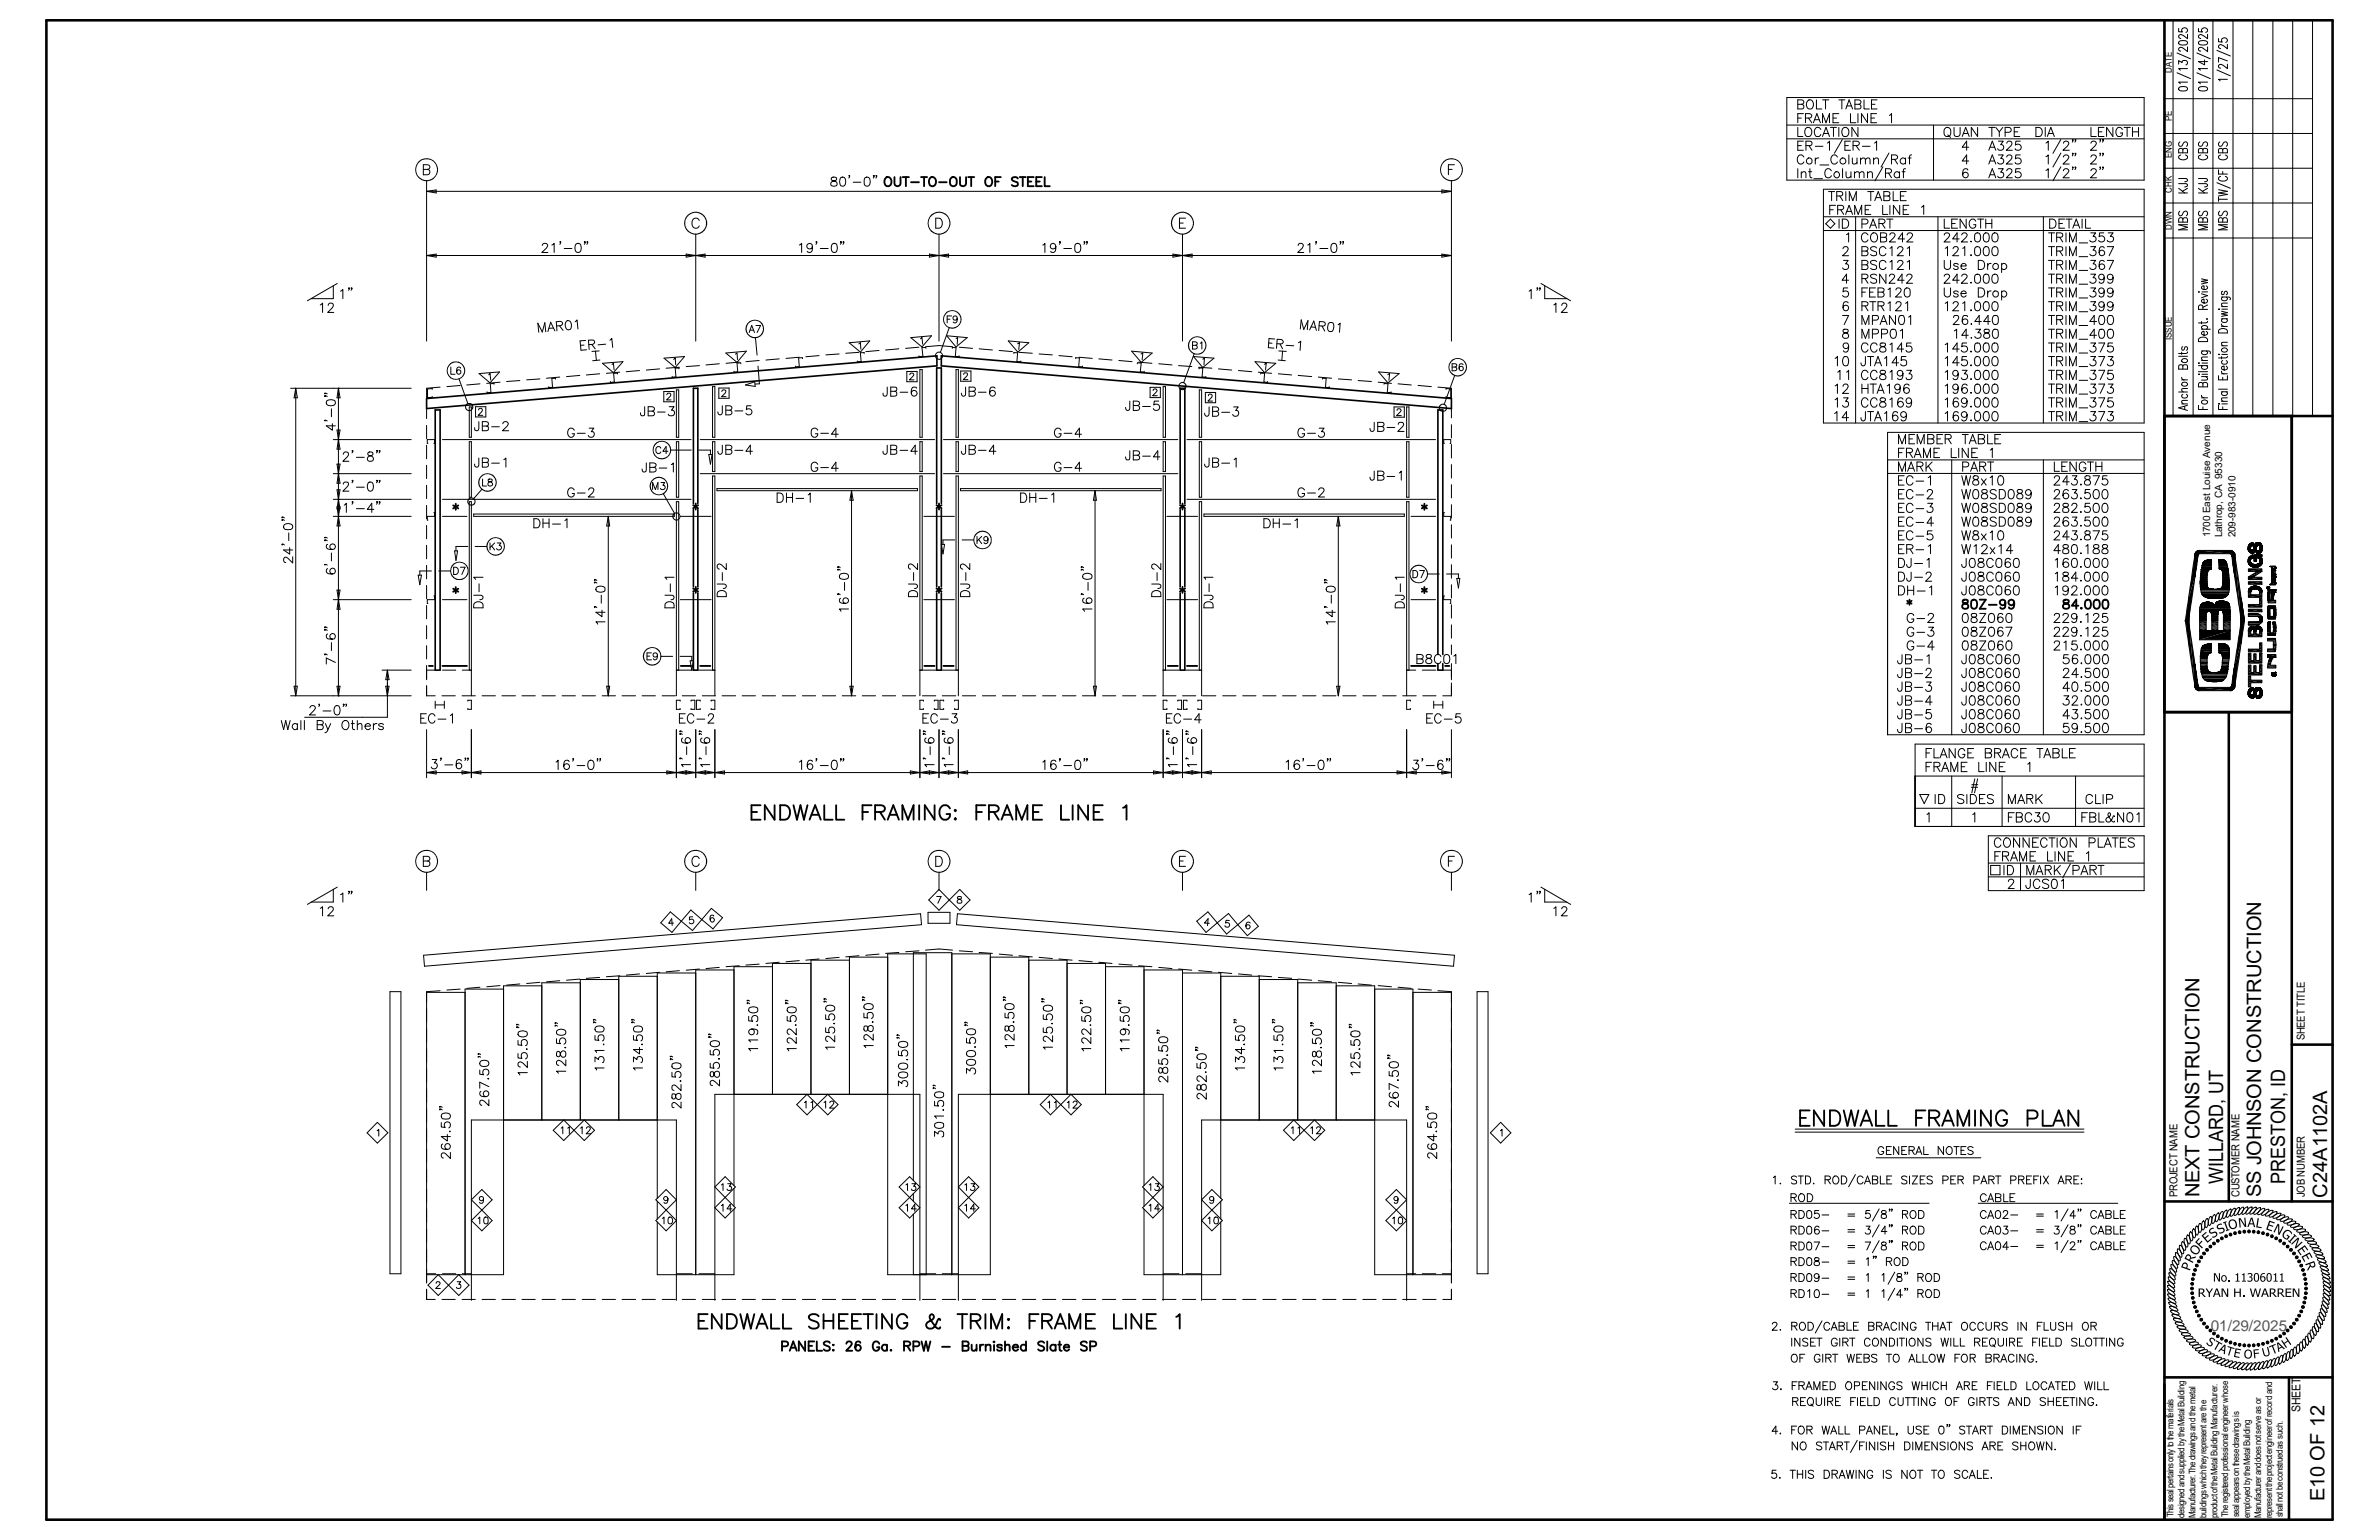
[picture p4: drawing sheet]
<svg xmlns="http://www.w3.org/2000/svg" width="432mm" height="279mm" viewBox="0 0 432 279" stroke-linecap="round" stroke-linejoin="round" font-family="sans-serif">
<defs><g id="words">
<g font-size="3.6">
<text x="403.5" y="214.8" transform="rotate(-90 403.5 214.8)">WILLARD, UT</text>
<text x="414.7" y="214.8" transform="rotate(-90 414.7 214.8)">PRESTON, ID</text>
<text x="399.2" y="217.2" transform="rotate(-90 399.2 217.2)">NEXT CONSTRUCTION</text>
<text x="410.4" y="217.2" transform="rotate(-90 410.4 217.2)">SS JOHNSON CONSTRUCTION</text>
<text x="422.4" y="217.4" transform="rotate(-90 422.4 217.4)">C24A1102A</text>
<text x="421.9" y="272.3" transform="rotate(-90 421.9 272.3)">E10 OF 12</text>
</g>
<text font-size="2.8" fill="#00f" x="401.3" y="241.6">01/29/2025</text>
<text font-size="2.2" x="417.5" y="256.2" transform="rotate(-90 417.5 256.2)">SHEET</text>
<g font-size="2">
<text x="418.3" y="188.8" transform="rotate(-90 418.3 188.8)">SHEET TITLE</text>
<text x="395.2" y="217.2" transform="rotate(-90 395.2 217.2)">PROJECT NAME</text>
<text x="406.5" y="217.2" transform="rotate(-90 406.5 217.2)">CUSTOMER NAME</text>
<text x="418.3" y="217.2" transform="rotate(-90 418.3 217.2)">JOB NUMBER</text>
</g>
<g font-size="1.8">
<text x="401.2" y="97.5" transform="rotate(-90 401.2 97.5)">1700 East Louise Avenue</text>
<text x="403.3" y="97.5" transform="rotate(-90 403.3 97.5)">Lathrop, CA 95330</text>
<text x="405.8" y="97.5" transform="rotate(-90 405.8 97.5)">209-983-0910</text>
</g>
<g font-size="1.7">
<text x="394.2" y="13.2" transform="rotate(-90 394.2 13.2)">DATE</text>
<text x="394.2" y="21.9" transform="rotate(-90 394.2 21.9)">PE</text>
<text x="394.2" y="28.7" transform="rotate(-90 394.2 28.7)">ENG</text>
<text x="394.2" y="34.9" transform="rotate(-90 394.2 34.9)">CHK</text>
<text x="394.2" y="41.7" transform="rotate(-90 394.2 41.7)">DWN</text>
<text x="394.2" y="61.6" transform="rotate(-90 394.2 61.6)">ISSUE</text>
<text x="394.5" y="275.3" transform="rotate(-90 394.5 275.3)">This seal pertains only to the materials</text>
<text x="396.5" y="275.3" transform="rotate(-90 396.5 275.3)">designed and supplied by the Metal Building</text>
<text x="398.5" y="275.4" transform="rotate(-90 398.5 275.4)">Manufacturer. The drawings and the metal</text>
<text x="400.5" y="275.4" transform="rotate(-90 400.5 275.4)">buildings which they represent are the</text>
<text x="402.5" y="275.4" transform="rotate(-90 402.5 275.4)">product of the Metal Building Manufacturer.</text>
<text x="404.5" y="275.3" transform="rotate(-90 404.5 275.3)">The registered professional engineer whose</text>
<text x="406.4" y="275.3" transform="rotate(-90 406.4 275.3)">seal appears on these drawings is</text>
<text x="408.4" y="275.3" transform="rotate(-90 408.4 275.3)">employed by the Metal Building</text>
<text x="410.4" y="275.4" transform="rotate(-90 410.4 275.4)">Manufacturer and does not serve as or</text>
<text x="412.4" y="275.4" transform="rotate(-90 412.4 275.4)">represent the project engineer of record and</text>
<text x="414.4" y="275.3" transform="rotate(-90 414.4 275.3)">shall not be construed as such.</text>
</g>
</g></defs>
<g fill="none" stroke="#000" stroke-width=".18">
<path d="M8.4 3.6h384.5v272.2h-384.5zM8.4 3.7h384.5v272h-384.5zM324.3 17.7h64.9v15h-64.9zM326.3 18.9h.7a.44 .44 0 0 1 .4 .4 .44 .44 0 0 1-.2 .4l-.9 .1v-1.7h.7l.3 .2 .1 .3-.4 .3M328 18.4l.2-.2a.8 .8 0 0 1 .9 .4 .8 .8 0 0 1-.1 1 .62 .62 0 0 1-.7 .2 .62 .62 0 0 1-.4-.6zM329.7 18.1v1.7h1M330.8 18.1h1.1M331.3 18.1v1.7M333.8 18.1h1.1M334.3 18.1v1.7M335 19.8l.6-1.7 .7 1.7M335.2 19.2h.8"/>
<path d="M336.7 18.9h.7a.44 .44 0 0 1 .4 .4 .44 .44 0 0 1-.2 .4l-.9 .1v-1.7h.7l.3 .2 .1 .3-.4 .3M338.3 18.1v1.7h1M339.7 18.9h.6M340.7 18.1h-1v1.7h1M392.9 17.9h26.8M394.4 3.7v71.8M395.1 13.2l2.5 1.1M395.1 9.6l2.5 1.1M395.4 11.6v-.6l.7 .3a.46 .46 0 0 1 .7-.3 .46 .46 0 0 1-.1 .8M395.4 5.2v.6h.7a.49 .49 0 0 1 .4-.8 .49 .49 0 0 1 .4 .8l-.2 .1M395.5 15.9l.6-.2a.75 .75 0 0 1 .9 .3v.2a1.11 1.11 0 0 1-1.6 0zM395.5 7.5l.6-.1a.75 .75 0 0 1 .9 .3v.1a1.11 1.11 0 0 1-1.6 0z"/>
<path d="M397 14.9h-1.6l.3 .3M397 12.4h-1.6l.3 .3M397 8.5v.9l-.9-.8h-.4l-.3 .2v.3l.4 .2M397 6.2v.8l-.7-.6a.44 .44 0 0 0-.6-.1 .44 .44 0 0 0-.2 .6l.3 .1M398.1 3.7v71.8M398.7 13.2l2.5 1.1M398.7 9.6l2.5 1.1M399 5.2v.6h.8a.51 .51 0 0 1 .3-.8 .51 .51 0 0 1 .6 .6l-.4 .3M399.1 15.9l.7-.2a.71 .71 0 0 1 .9 .5 1.16 1.16 0 0 1-1.7 0zM399.1 7.5l.7-.1a.71 .71 0 0 1 .9 .4 1.16 1.16 0 0 1-1.7 0zM400.1 10.9v.9l-1.1-.6h1.7M400.7 14.9h-1.7l.4 .3"/>
<path d="M400.7 12.4h-1.7l.4 .3M400.7 8.5v.9l-1-.8h-.5l-.2 .2v.3l.5 .2M400.7 6.2v.8l-.8-.6a.44 .44 0 0 0-.6-.1 .44 .44 0 0 0-.2 .6l.4 .1M401.7 3.7v71.8M402.4 12.7l2.4 1.1M402.4 9.1l2.4 1.1M402.7 7v.6h.7h-.1a.51 .51 0 0 1 .4-.7 .51 .51 0 0 1 .5 .7l-.2 .1M404.3 14.4h-1.6l.3 .3M404.3 11.6v.8l-.8-.5-.5-.2-.3 .2v.2l.4 .3M404.3 8v.8l-1-.6a.36 .36 0 0 0-.6 .1 .36 .36 0 0 0 .4 .5M404.3 11l-1.6-.5v.8M405.3 3.7v71.8"/>
<path d="M408.9 3.7v71.8M412.5 3.7v71.8M416.1 3.7v71.8M419.7 3.7v71.8M76.8 30.7h.8a.49 .49 0 0 1 .4 .5 .49 .49 0 0 1-.4 .5h-.8v-1.8h.8l.3 .2v.5l-.3 .1M77.4 32.8v29.1M77.4 34.7h186M77.4 34.7l1.8-.2v.5zM151 32.2a.33 .33 0 0 0 .1 .6l.3 .1a.47 .47 0 0 1 .5 .4 .47 .47 0 0 1-.4 .5 .52 .52 0 0 1-.7-.6l.2-.3 .6-.1a.33 .33 0 0 0 .2-.6zM152.6 32.2a.55 .55 0 0 1 .8 .2 1.08 1.08 0 0 1-.4 1.4l-.4-.1a1.38 1.38 0 0 1 0-1.5zM154.2 31.9h-.1h.1l-.1 .4M154.9 33.1h1.4"/>
<path d="M157.1 32.2a.55 .55 0 0 1 .8 .2 1.08 1.08 0 0 1-.4 1.4l-.4-.1-.2-.2v-1.1zM158.7 31.9h-.2h.2l-.2 .4M159.1 31.9h-.1h.1l-.1 .4M169.8 39.6h.6a.98 .98 0 0 1 .7 .9 .98 .98 0 0 1-.7 .9h-.6zM215.2 39.6h-1.1v1.8h1.1M261.7 34.5l1.7 .2-1.7 .3zM262.9 30.7h.7M263.4 32.8v29.1M264 29.9h-1.1v1.8M324.3 22.7h64.9M324.3 25.2h64.9M326.3 23.1v1.7h.9"/>
<path d="M326.3 30.6v1.7M326.3 21.4h.6M326.3 26.4h.6M326.9 31.5l.4-.3h.4l.1 1.1M326.9 31.2v1.1M327.3 20.6h-1v1.7M327.3 25.6h-1v1.7h1M327.4 28.5a.62 .62 0 0 0-.9-.3 .88 .88 0 0 0-.3 1 .88 .88 0 0 0 .8 .6l.4-.4M327.7 21.4l1-.1 .1-.2v-.3l-.4-.2h-.7v1.7M327.8 26.4l1-.1v-.5l-.3-.2h-.7v1.7M327.9 23.2a.82 .82 0 0 1 1 .5 .82 .82 0 0 1-.6 1.1h-.3a.97 .97 0 0 1-.1-1.6zM328.3 21.4l.5 .9"/>
<path d="M328.3 31.2h.5M328.3 26.4l.6 .9M328.5 30.6v1.4l.1 .2 .3 .1M329.1 22.3l.7-1.7 .6 1.7M329.2 32.4h1.6M329.4 21.7h.8M329.5 26.5h1.4M329.5 28.7v1.1M330.1 28.7a.52 .52 0 0 0-.6 .4M330.3 29.9h1.6M330.5 23.5a.62 .62 0 0 0-.9-.3 .97 .97 0 0 0 .2 1.6l.4-.1 .3-.3M330.8 22.3v-1.7l.6 1.7 .7-1.7v1.7"/>
<path d="M330.8 24.8l.6-1.7 .7 1.7M331 34.3h58.2v42.5h-58.2zM331 39.3h58.2M331 24.2h.9M331.7 26l.4-.4v1.7M331.9 34.8h1.1M332.1 38.1h.6M332.2 23.1h1.1M332.4 31a.61 .61 0 0 0-.7-.4 .61 .61 0 0 0-.5 .6 .67 .67 0 0 0 .3 1 .67 .67 0 0 0 .9-.3M332.4 34.8v1.6M332.7 21.4h.6M332.8 23.1v1.7"/>
<path d="M333.2 37.3h-1.1v1.6M333.4 35.6l.9-.1 .2-.3-.2-.4h-.9v1.6M333.5 28.5a.62 .62 0 0 0-.9-.3 .88 .88 0 0 0-.3 1 .88 .88 0 0 0 .8 .6l.4-.4M333.5 38.1l1-.1 .1-.3v-.3l-.3-.1h-.8v1.6M333.8 20.6h-1.1v1.7h1.1M333.8 23.1v1.7M333.8 39.8v1.6M333.9 35.6l.6 .8M334.1 38.1l.5 .8M334.4 39.8h.6a.88 .88 0 0 1 .6 .8 .88 .88 0 0 1-.6 .8h-.6zM334.4 25.3l-1.4 2.5M334.4 23.4a.69 .69 0 0 1 .9-.1 .69 .69 0 0 1 .3 .8 .64 .64 0 0 1-.7 .7 .64 .64 0 0 1-.6-.7z"/>
<path d="M334.4 30.6v1.7M334.9 26.4h.6M335 38.9l.6-1.6 .7 1.6M335 34.8v1.6M335.1 31.2l.1 1 .4 .1 .4-.3M335.2 38.4h.8M335.6 28.1v1.7M335.7 36.4v-1.6l.6 1.6 .6-1.6v1.6M335.9 20.6v1.7h.9M335.9 25.6h-1v1.7h1M336 31.2v1.1M336.2 28.7l.1 1a.55 .55 0 0 0 .8-.2"/>
<path d="M336.3 26.4l1-.1 .2-.3-.2-.3-.2-.1h-.8v1.7M336.6 31.5l.4-.3h.4l.1 1.1M336.6 31.2v1.1M336.6 38.9v-1.6l.7 1.6 .6-1.6v1.6M336.8 39.3v37.5M336.9 26.4l.6 .9M337.1 28.7v1.1M337.2 20.6v1.7M337.2 23.1v1.7l-1.1-1.7v1.7M337.5 31.5l.4-.3h.3l.1 1.1M337.7 29l.4-.3h.4l.1 1.1M337.7 28.7v1.1"/>
<path d="M338 26.5h1.4M338.5 38.1h.7M338.6 29l.4-.3h.3l.1 1.1M339 31.5l.3-.3h.5l.1 1.1M339 20.6v1.7l-1.1-1.7v1.7M339 31.2v1.1M339 34.8h1.1M339.6 34.8v1.6M339.6 37.3h-1.1v1.6h1.1M339.6 21.4h.6M340.1 29l.4-.3h.4l.1 1.1M340.1 28.7v1.1"/>
<path d="M340.2 26l.4-.4v1.7M340.3 36.4l.6-1.6 .6 1.6M340.5 35.9h.8M340.6 20.6h-1v1.7h1M341.7 37.3v1.6h.9M341.8 30.3l-1.5 2.5M341.9 35.6h.7l.4 .1v.6l-.4 .1h-.7v-1.6h.7l.4 .1v.5l-.4 .2M342.2 31.4h.7l.3-.2a.35 .35 0 0 0 0-.5l-1-.1v1.7M342.4 39.8h1.2M342.8 31.4l.5 .9M342.9 27.8l-1.5 2.5M342.9 21l.4-.4v1.7"/>
<path d="M343 37.3v1.6M343 39.8v1.6M343.3 28.9h.7l.3-.2a.35 .35 0 0 0 0-.5l-1-.1v1.7M343.6 34.8v1.6h1M343.9 28.9l.5 .9M344.8 31.4a.54 .54 0 0 0-.8-.1 .54 .54 0 0 0 0 .8 .54 .54 0 0 0 .8-.1M344.8 31.2v1.1M344.8 37.3v1.6l-1.1-1.6v1.6M344.9 35.6h.7M345.2 31.2h.6M345.4 38.1h.7M345.9 28.9a.54 .54 0 0 0-.8-.1 .54 .54 0 0 0 0 .8 .54 .54 0 0 0 .8-.1"/>
<path d="M345.9 30.6l-.4 .1v1.6M345.9 28.7v1.1M346 34.8h-1.1v1.6h1.1M346.3 28.7h.6M346.5 37.3h-1.1v1.6h1.1M347 28.1l-.3 .1-.1 .2v1.4M348.7 37.6l.5-.3v1.6M350.9 22.7v10M351.7 39.3v37.5M352.9 39.8v1.6h1M353 23.4a.67 .67 0 0 1 .9-.1 .67 .67 0 0 1 .2 .8 .62 .62 0 0 1-.6 .7 .62 .62 0 0 1-.7-.7zM353.5 24.5l.5 .4"/>
<path d="M354.7 23.1v1.2a.56 .56 0 0 0 .5 .5 .56 .56 0 0 0 .6-.5v-1.2M355.3 39.8h-1.1v1.6h1.1M356.2 24.8l.6-1.7 .6 1.7M356.4 24.2h.8M356.9 39.8v1.6l-1.1-1.6v1.6M357.2 30.9a.44 .44 0 0 0-.7-.2 .97 .97 0 0 0 .2 1.6 .51 .51 0 0 0 .6-.5 .51 .51 0 0 0-.5-.6 .51 .51 0 0 0-.6 .5M357.3 26.7h-1.1l.8-1.1v1.7M357.3 29.2h-1.1l.8-1.1v1.7M358.9 39.8h1.1M358.9 23.1v1.7l-1.1-1.7v1.7M359.5 39.8v1.6M360.4 39.8v1.6"/>
<path d="M361 23.1h1.1M361 27.3l.6-1.7 .6 1.7M361 29.8l.6-1.7 .6 1.7M361 32.3l.6-1.7 .6 1.7M361.2 26.7h.8M361.2 29.2h.8M361.2 31.7h.8M361.5 23.1v1.7M361.5 39.8v1.6M362.2 23.1l.7 .8v.9M362.7 25.6h.9l-.5 .6a.53 .53 0 0 1 .6 .7 .53 .53 0 0 1-.7 .4l-.4-.3M362.7 28.1h.9l-.5 .6a.53 .53 0 0 1 .6 .7 .53 .53 0 0 1-.7 .4l-.4-.3"/>
<path d="M362.7 30.6h.9l-.5 .6a.53 .53 0 0 1 .6 .7 .53 .53 0 0 1-.7 .4l-.4-.3M363.5 23.1l-.6 .8M363.9 24l1-.1a.45 .45 0 0 0 0-.7l-1-.1v1.7M364.2 26l.3-.4h.4l.2 .2 .1 .3-.2 .4-.8 .8h1.1M364.2 28.5l.3-.4h.4l.3 .3-.2 .6-.8 .8h1.1M364.2 31l.3-.4h.4l.3 .3-.1 .3-.9 1.1h1.1M365.6 23.9h.6M366.6 23.1h-1v1.7h1M366.7 25.6h-.8l-.1 .7a.59 .59 0 0 1 .9 0 .59 .59 0 0 1-.1 .9 .59 .59 0 0 1-.8-.2M366.7 28.1h-.8l-.1 .7a.59 .59 0 0 1 .9 0 .59 .59 0 0 1-.1 .9 .59 .59 0 0 1-.8-.2M366.7 30.6h-.8l-.1 .7a.59 .59 0 0 1 .9 0 .59 .59 0 0 1-.1 .9 .59 .59 0 0 1-.8-.2M369.5 23.1h.6a.86 .86 0 0 1 .6 .8 .86 .86 0 0 1-.6 .9h-.6z"/>
<path d="M370.9 39.3v37.5M371.2 23.1v1.7M371.3 26l.5-.4v1.7M371.3 28.4l.5-.3v1.7M371.3 30.9l.5-.3v1.7M371.6 24.8l.6-1.7 .7 1.7M371.9 24.2h.7M372 39.8h.6a.86 .86 0 0 1 .6 .8 .86 .86 0 0 1-.6 .8h-.6zM374.1 25.3l-1.5 2.5M374.1 27.8l-1.5 2.5M374.1 30.3l-1.5 2.5M374.5 26l.1-.2a.51 .51 0 0 1 .9 .2l-.3 .5-.8 .8h1.2"/>
<path d="M374.5 28.5a.51 .51 0 0 1 .5-.4 .51 .51 0 0 1 .5 .3l-.3 .6-.8 .8h1.2M374.5 31a.51 .51 0 0 1 .5-.4 .51 .51 0 0 1 .5 .3l-.1 .3-1 1.1h1.2M374.7 39.8h-1v1.6h1M375 39.8h1.1M375.5 39.8v1.6M376.3 25.4h-.2h.2l-.2 .4M376.3 27.9h-.2h.2l-.2 .4M376.3 30.4h-.2h.2l-.2 .4M376.8 25.4h-.2h.2l-.2 .4M376.8 27.9h-.2h.2l-.2 .4M376.8 30.4h-.2h.2l-.2 .4M377.9 39.8v1.6"/>
<path d="M378.5 39.8v1.6h1M379.5 23.1v1.7h1M379.5 26l.1-.2a.51 .51 0 0 1 .9 .2l-.3 .5-.8 .8h1.1M379.5 28.5a.51 .51 0 0 1 .5-.4 .51 .51 0 0 1 .5 .3l-.3 .6-.8 .8h1.1M379.5 31a.51 .51 0 0 1 .5-.4 .51 .51 0 0 1 .5 .3l-.1 .3-1 1.1h1.1M380.9 23.9h.6M381.3 25.4h-.2h.2l-.2 .4M381.3 27.9h-.2h.2l-.2 .4M381.3 30.4h-.2h.2l-.2 .4M381.8 25.4h-.2h.2l-.2 .4M381.8 27.9h-.2h.2l-.2 .4M381.8 30.4h-.2h.2l-.2 .4"/>
<path d="M381.9 23.1h-1v1.7h1M383.5 23.1v1.7l-1.1-1.7v1.7M385.2 23.5a.62 .62 0 0 0-.9-.3 .97 .97 0 0 0 .2 1.6h.4a.54 .54 0 0 0 .3-.7h-.3M385.5 23.1h1.2M386.1 23.1v1.7M387.1 23.9h1.1M387.1 23.1v1.7M388.2 23.1v1.7M392.9 24.2h26.8M392.9 36.8h26.8M392.9 30.5h26.8M395.4 33.3l1.5 .1 .1 .1v.3l-.5 .1"/>
<path d="M395.4 32.4h1.5l.1 .2v.3l-.5 .1M395.4 35h1.6M395.4 34.2l1.1 .8M395.6 38.3a.45 .45 0 0 0-.2 .5 .45 .45 0 0 0 .4 .4l.3-.2 .3-.6 .4-.1a.51 .51 0 0 1 0 .9M395.6 25.7a.47 .47 0 0 0 0 .8h.5l.3-.6 .4-.2a.47 .47 0 0 1 0 .8M395.8 28.1a.4 .4 0 0 0-.3 .6 1.08 1.08 0 0 0 1.5 0 .45 .45 0 0 0-.3-.6M396.2 39.8a.39 .39 0 0 0-.4-.3 .39 .39 0 0 0-.4 .3v.5h1.6v-.5l-.3-.3a.41 .41 0 0 0-.5 .3v.5M396.2 27.2l-.3-.3-.4 .1-.1 .7h1.6v-.5l-.3-.3-.4 .1-.1 .7M397 34.2l-.9 .5M399 33.3h1.3l.4 .2-.1 .3-.5 .1M399 32.4h1.5l.2 .2-.1 .3-.5 .1M399 35h1.7"/>
<path d="M399 34.2l1.1 .8M399.3 38.3a.44 .44 0 0 0-.3 .5 .44 .44 0 0 0 .5 .4l.5-.8a.38 .38 0 0 1 .7 .2v.3l-.3 .3M399.3 25.7a.44 .44 0 0 0-.3 .4 .44 .44 0 0 0 .3 .4h.4l.3-.7a.38 .38 0 0 1 .7 .2v.3l-.3 .2M399.5 28.1a.4 .4 0 0 0-.4 .2 .4 .4 0 0 0 0 .4 1.14 1.14 0 0 0 1.6 0 .45 .45 0 0 0-.4-.6M399.8 39.8l-.1-.3h-.5l-.2 .3v.5h1.7v-.5a.45 .45 0 0 0-.4-.3 .45 .45 0 0 0-.5 .3v.5M399.8 27.2l-.3-.3-.4 .1-.1 .7h1.7v-.5l-.4-.3-.4 .1-.1 .7M400.7 34.2l-.9 .5M402.4 33.1l2.4 1.1M402.7 30.8v.8h1.6M402.7 35.7v.8M402.7 36.2h1.6M402.7 34.4l1.6 .3-1.6 .3 1.6 .3-1.6 .3"/>
<path d="M402.9 38.3a.45 .45 0 0 0-.2 .5 .45 .45 0 0 0 .4 .4l.2-.2 .3-.6 .5-.1a.51 .51 0 0 1 0 .9M402.9 25.7a.47 .47 0 0 0 0 .8h.3l.4-.6 .5-.2a.47 .47 0 0 1 0 .8M403.1 32a.44 .44 0 0 0-.4 .5 .44 .44 0 0 0 .6 .4h.4a.44 .44 0 0 0 .6-.4 .44 .44 0 0 0-.4-.5M403.1 28.1a.4 .4 0 0 0-.3 .6 1.08 1.08 0 0 0 1.5 0 .45 .45 0 0 0-.4-.6M403.4 39.8l-.1-.3h-.5l-.1 .3v.5h1.6v-.5l-.3-.3-.5 .1-.1 .7M403.4 27.2l-.3-.3-.3 .1-.1 .7h1.6v-.5l-.3-.3-.5 .1-.1 .7M403.4 31.1v.5M58.1 55.3l.4-.3v1.7M59.6 55.4l.3-.4 .5 .1 .1 .2-.2 .6-.8 .8h1.1M60.5 51.9v2.3h-4M61.2 51.4l-5.4 3.2M61.8 52.8l.4-.3v1.7"/>
<path d="M63.4 52.3h-.2h.2l-.2 .4M63.9 52.3h-.2h.2l-.2 .4M77.4 46.4l1.8-.3v.6zM77.4 46.4h186M98.4 44.5a.51 .51 0 0 1 .5-.4 .51 .51 0 0 1 .5 .4l-.3 .5-.8 .8h1.1M100.2 44.5l.4-.3v1.6M100.4 59.5l-.8 .1M101 59.1h.7l.3-.1 .1-.4-.4-.3-.7 .1 .1 1.6M101.6 59.1l.6 .8M101.8 43.9h-.2h.2l-.2 .4M102.4 45.1h1.4M102.8 58.3a.51 .51 0 0 1 .8 .2 .86 .86 0 0 1-.4 1.4 1.05 1.05 0 0 1-.4-1.6z"/>
<path d="M104.4 58.4l.3-.4 .2 1.7M104.6 44.2a.56 .56 0 0 1 .8 .3 1.04 1.04 0 0 1-.4 1.3l-.4-.1a1.19 1.19 0 0 1 0-1.5zM106.2 43.9h-.2h.2l-.2 .4M106.7 43.9h-.2h.2l-.2 .4M124.5 46.1l1.8 .3-1.8 .3zM126.3 42.5v19.4M126.3 46.4l1.7-.3v.6zM126.9 40a.68 .68 0 0 0-.7-.4 .68 .68 0 0 0-.6 .7 .84 .84 0 0 0 .9 1.1l.4-.4M136.1 59.9h.7M137.2 59.1h.8l-.6 1.2M145.1 44.5l.4-.3v1.6M147.4 44.7a.51 .51 0 0 1-.7 .4 .51 .51 0 0 1-.1-.8 .51 .51 0 0 1 .8 .1v1.1a.52 .52 0 0 1-.9 .1"/>
<path d="M148.3 43.9h-.2h.2l-.2 .4M148.9 45.1h1.4M151.1 44.2a.51 .51 0 0 1 .8 .3 1.45 1.45 0 0 1-.1 1.2 .55 .55 0 0 1-.8-.2 1.31 1.31 0 0 1 .1-1.3zM152.7 43.9h-.2h.2l-.2 .4M153.2 43.9h-.2h.2l-.2 .4M168.7 46.1l1.7 .3-1.7 .3zM170.4 42.5v19.4M170.4 46.4l1.8-.3v.6zM171.9 57.9h.5M172.3 59.4l-1.6 4.5M172.7 57.3h-.8v1.3M173.7 57.7a.39 .39 0 0 1-.5 .3 .39 .39 0 0 1-.1-.6 .39 .39 0 0 1 .6 .1v.2a.59 .59 0 0 1-.4 .9l-.3-.2"/>
<path d="M189.3 44.5l.4-.3v1.6M191.6 44.7a.51 .51 0 0 1-.6 .5 .51 .51 0 0 1-.3-.8 .51 .51 0 0 1 .9 0 1.13 1.13 0 0 1-.4 1.4l-.4-.1-.1-.1M192.4 43.9h-.1h.1l-.1 .4M193.1 45.1h1.4M195.3 44.2a.56 .56 0 0 1 .8 .3 1.04 1.04 0 0 1-.4 1.3l-.4-.1-.2-.2v-1zM196.9 43.9h-.2h.2l-.2 .4M197.4 43.9h-.2h.2l-.2 .4M212.9 46.1l1.7 .3-1.7 .3zM214.1 40.5h.7M214.6 42.5v19.4M214.6 46.4l1.8-.3v.6zM235.6 44.5l.3-.3h.5a.35 .35 0 0 1 .1 .6l-1 1h1.1"/>
<path d="M236 59.7l.2-1.7 .4 1.8 .8-1.6-.1 1.6M237.4 44.5l.3-.3v1.6M237.7 59.9l.8-1.6 .4 1.6M238 59.3l.8 .1M238.9 43.9h-.1h.1l-.1 .4M239.4 59.1h1l.1-.2v-.4l-.3-.1-.7-.1-.1 1.7M239.6 45.1h1.4M239.9 59.1l.6 1M241.1 58.8a.55 .55 0 0 1 1 0v.5a.73 .73 0 0 1-.7 .9l-.2-.1a1.37 1.37 0 0 1-.1-1.3zM241.8 44.2a.51 .51 0 0 1 .8 .3 1.45 1.45 0 0 1-.2 1.2 .55 .55 0 0 1-.8-.2 1.31 1.31 0 0 1 .2-1.3zM242.9 58.9l.3-.3-.1 1.7M243.4 43.9h-.2h.2l-.2 .4"/>
<path d="M243.8 43.9h-.1h.1l-.1 .4M261.7 46.1l1.7 .3-1.7 .3zM277.5 52.8l.4-.3v1.7M279.1 52.3h-.2h.2l-.2 .4M279.6 52.3h-.2h.2l-.2 .4M279.7 51.4l5.4 3.2M280.4 51.9v2.3h4M282 55.3l.4-.3v1.7M283.5 55.4l.3-.4h.3l.2 .2a.53 .53 0 0 1-.1 .7l-.8 .8h1.1M331 41.8h58.2M331.4 40.6l.8-.8 .8 .8-.8 .8zM334.4 57.2h1.1l-.8 1.7"/>
<path d="M334.5 45.1l.3-.4h.4l.2 .2a.54 .54 0 0 1-.2 .7l-.8 .8h1.1M334.6 47.2h.8l-.4 .7a.55 .55 0 0 1 .4 .9 .55 .55 0 0 1-1-.2M334.6 59.8a.38 .38 0 0 0 .1 .6 .6 .6 0 0 1 .7 .1 .6 .6 0 0 1 0 .7 .62 .62 0 0 1-1-.2 .64 .64 0 0 1 .8-.6 .38 .38 0 0 0 .2-.6zM335.2 42.5l.3-.3v1.7M335.4 52.2h-.8l-.1 .8a.58 .58 0 0 1 .9 0 .58 .58 0 0 1-.1 .8 .58 .58 0 0 1-.9-.2M335.4 54.9a.47 .47 0 0 0-.4-.2 .47 .47 0 0 0-.4 .3 .97 .97 0 0 0 .4 1.4 .51 .51 0 0 0 .5-.5 .51 .51 0 0 0-.4-.5 .51 .51 0 0 0-.6 .4M335.5 50.8h-1.2l.9-1.1v1.7M337.9 40.6h.8a.45 .45 0 0 0 .4-.4 .45 .45 0 0 0-.4-.4h-.8v1.6M337.9 45.6h.8l.3 .2a.45 .45 0 0 1-.3 .6h-.8v-1.7l1 .1a.39 .39 0 0 1 .1 .5 .39 .39 0 0 1-.3 .3M337.9 48l1 .1a.44 .44 0 0 1 .2 .5 .44 .44 0 0 1-.4 .3h-.8v-1.7l1 .1a.39 .39 0 0 1 .1 .5 .39 .39 0 0 1-.3 .2M337.9 50.5h.8l.3-.1a.35 .35 0 0 0-.1-.6l-1-.1v1.7M337.9 55.5h.8a.37 .37 0 0 0 .3-.3 .37 .37 0 0 0-.1-.4l-1-.1v1.7"/>
<path d="M337.9 58.9v-1.7l.7 1.7 .6-1.7v1.7M337.9 53h.7M338.5 50.5l.5 .9M338.5 55.5l.5 .9M339 52.2h-1.1v1.7M339 42.6a.62 .62 0 0 0-.8-.3 .88 .88 0 0 0-.3 1 .88 .88 0 0 0 .8 .6l.3-.4M339.3 41.4l.7-1.6 .6 1.6M339.3 53h.7M339.3 54.7h1.2M339.6 40.9h.8M339.7 42.5a.67 .67 0 0 1 .9-.1 .67 .67 0 0 1 .2 .9 .64 .64 0 0 1-.7 .6 .64 .64 0 0 1-.6-.6zM339.9 58.1h.7a.44 .44 0 0 0 .4-.3 .44 .44 0 0 0-.2-.5l-.9-.1v1.7"/>
<path d="M339.9 54.7v1.7M340.4 52.2h-1.1v1.7h1.1M340.6 45a.62 .62 0 0 0-1.1 .1l.2 .3 .8 .3 .1 .5a.77 .77 0 0 1-1.1 0M340.6 47.5a.65 .65 0 0 0-1.1 .1l.2 .3 .8 .3 .1 .5a.77 .77 0 0 1-1.1 0M340.6 50a.65 .65 0 0 0-1.1 .1l.2 .3 .6 .2a.41 .41 0 0 1 .3 .3 .41 .41 0 0 1-.1 .4 .77 .77 0 0 1-1-.2M340.9 53h.7a.45 .45 0 0 1 .4 .4 .45 .45 0 0 1-.4 .5h-.7v-1.7l.9 .1a.37 .37 0 0 1 .2 .4 .37 .37 0 0 1-.4 .3M340.9 55.5h.7a.37 .37 0 0 0 .4-.3 .37 .37 0 0 0-.2-.4l-.9-.1v1.7M341 40.6l1-.1 .1-.3v-.3l-.3-.1h-.8v1.6M341.2 58.9l.7-1.7 .6 1.7M341.3 43.1l1.1 .1v.6l-.3 .1h-.8v-1.7h.8l.3 .2v.5l-.3 .2M341.4 55.5l.6 .9M341.5 58.3h.8"/>
<path d="M341.6 40.6l.5 .8M342.3 45.1a.61 .61 0 0 0-.7-.4 .61 .61 0 0 0-.5 .7 .67 .67 0 0 0 .3 .9 .67 .67 0 0 0 .9-.3M342.3 47.6a.61 .61 0 0 0-.7-.4 .61 .61 0 0 0-.5 .7 .67 .67 0 0 0 .3 .9 .67 .67 0 0 0 .9-.3M342.3 49.7v1.7l-1.1-1.7v1.7M342.7 52.5l.4-.3v1.7M342.7 55l.4-.3v1.7M342.9 50.1l.3-.4 .5 .1a.35 .35 0 0 1 .1 .6l-.9 1h1.1M343 42.6l.1-.2a.53 .53 0 0 1 .9 .1l-.3 .6-.8 .8h1.1M343 45l.4-.3v1.7M343 47.5l.4-.3v1.7M343.3 59.8a.64 .64 0 0 1 .8 .2 .79 .79 0 0 1 .1 1 .79 .79 0 0 1-.9 .3 1.24 1.24 0 0 1 0-1.5zM344 57.2v1.7l-1.1-1.7v1.7"/>
<path d="M344.1 52.6l.3-.4 .5 .1a.44 .44 0 0 1-.1 .8l-.8 .8h1.1M344.1 55.1l.3-.4 .5 .1a.44 .44 0 0 1-.1 .8l-.8 .8h1.1M344.4 45.1a.51 .51 0 0 1 .5-.4 .51 .51 0 0 1 .5 .3l-.3 .6-.8 .8h1.2M344.4 47.6a.51 .51 0 0 1 .5-.4 .51 .51 0 0 1 .5 .3l-.1 .4-1 1h1.2M344.8 57.3a.58 .58 0 0 1 .8 .2 .86 .86 0 0 1-.5 1.4 1.08 1.08 0 0 1-.3-1.6zM345.6 50.8h-1.2l.8-1.1v1.7M345.7 43.3h-1.2l.8-1.1v1.7M345.9 52.3a.56 .56 0 0 1 .8 .2v1.1a.54 .54 0 0 1-.5 .3 .54 .54 0 0 1-.5-.3 1.31 1.31 0 0 1 .2-1.3zM345.9 55l.3-.3v1.7M346.1 50.1a.51 .51 0 0 1 .4-.4 .51 .51 0 0 1 .5 .3v.4l-1 1h1.1M346.2 42.6a.51 .51 0 0 1 .4-.4 .51 .51 0 0 1 .5 .3l-.2 .6-.8 .8h1.1M346.2 45l.4-.3v1.7"/>
<path d="M346.2 47.5l.4-.3v1.7M346.4 57.5l.4-.3v1.7M352.9 42.6a.51 .51 0 0 1 .4-.4 .51 .51 0 0 1 .6 .3l-.3 .6-.8 .8h1.1M352.9 47.2v1.2a.58 .58 0 0 0 .6 .5 .58 .58 0 0 0 .5-.5v-1.2M352.9 50.1a.51 .51 0 0 1 .4-.4 .51 .51 0 0 1 .6 .3l-.1 .4-1 1h1.1M352.9 52.2v1.2a.58 .58 0 0 0 .6 .5 .58 .58 0 0 0 .5-.5v-1.2M353.1 45l.4-.3v1.7M353.1 55l.4-.3v1.7M354.2 40.6h.7M354.5 45.1l.3-.4h.3l.2 .2a.54 .54 0 0 1-.1 .7l-.8 .8h1.1M354.5 55.1l.3-.4 .5 .2a.53 .53 0 0 1-.1 .7l-.8 .8h1.1M354.6 57.6l.1-.3 .5-.1 .2 .2a.53 .53 0 0 1-.1 .7l-.8 .8h1.1"/>
<path d="M355.4 48a.47 .47 0 0 0-.4-.2 .47 .47 0 0 0-.4 .2l.2 .3 .5 .1 .1 .3a.51 .51 0 0 1-.8 0M355.4 53a.51 .51 0 0 0-.8 0l.2 .3 .5 .1 .1 .2a.47 .47 0 0 1-.4 .3 .47 .47 0 0 1-.4-.3M355.6 43.3h-1.2l.8-1.1v1.7M355.6 50.8h-1.2l.8-1.1v1.7M355.9 48.3h1a.48 .48 0 0 0-.6-.5 .48 .48 0 0 0-.4 .6 .51 .51 0 0 0 .4 .5 .51 .51 0 0 0 .6-.2M355.9 53.3h1a.51 .51 0 0 0-.7-.5 .51 .51 0 0 0-.2 .8 .51 .51 0 0 0 .9 0M356.1 42.6a.51 .51 0 0 1 .4-.4 .51 .51 0 0 1 .5 .3l-.2 .6-.8 .8h1.1M356.1 50.1a.51 .51 0 0 1 .4-.4 .51 .51 0 0 1 .5 .3v.4l-1 1h1.1M356.2 45l.4-.3v1.7M356.2 55l.4-.3v1.7M357.1 57.4l-.1-.1a.61 .61 0 0 0-.8 .2 .97 .97 0 0 0 .4 1.4 .53 .53 0 0 0 .6-.5 .53 .53 0 0 0-.5-.6 .53 .53 0 0 0-.5 .5M357.7 43.8h.1z"/>
<path d="M357.7 46.3h.1zM357.7 51.3h.1zM357.7 56.3h.1zM357.8 58.7v.2zM358.6 40.1a.58 .58 0 0 0-.7-.3 .87 .87 0 0 0-.5 .9 .87 .87 0 0 0 .8 .7 .54 .54 0 0 0 .4-.6h-.4M358.6 42.3a.56 .56 0 0 1 .8 .2 1.04 1.04 0 0 1-.4 1.4l-.4-.1-.2-.2v-1.1zM358.6 44.8a.56 .56 0 0 1 .8 .2 1.04 1.04 0 0 1-.4 1.4l-.4-.1-.2-.2v-1.1zM358.6 49.8a.56 .56 0 0 1 .8 .2 1.04 1.04 0 0 1-.4 1.4l-.4-.1-.2-.2v-1.1zM358.6 54.8a.56 .56 0 0 1 .8 .2 .86 .86 0 0 1-.5 1.4 .71 .71 0 0 1-.5-.9v-.5zM358.6 59.7h.9l-.5 .7a.53 .53 0 0 1 .6 .6 .53 .53 0 0 1-.7 .4l-.3-.1-.2-.3M359.1 47.2h.5a.86 .86 0 0 1 .6 .9 .86 .86 0 0 1-.6 .8h-.5zM359.1 52.2h.5a.86 .86 0 0 1 .6 .9 .86 .86 0 0 1-.6 .8h-.5z"/>
<path d="M359.6 58.3h-1.2l.8-1.1v1.7M360.2 42.3a.51 .51 0 0 1 .8 .2 1.45 1.45 0 0 1-.2 1.3 .55 .55 0 0 1-.8-.2 1.31 1.31 0 0 1 .2-1.3zM360.2 44.8a.51 .51 0 0 1 .8 .2 1.45 1.45 0 0 1-.2 1.3 .55 .55 0 0 1-.8-.2 1.31 1.31 0 0 1 .2-1.3zM360.2 49.8a.51 .51 0 0 1 .8 .2 1.45 1.45 0 0 1-.2 1.3 .55 .55 0 0 1-.8-.2 1.31 1.31 0 0 1 .2-1.3zM360.2 54.8a.51 .51 0 0 1 .8 .2 .86 .86 0 0 1-.6 1.4 1.04 1.04 0 0 1-.2-1.6zM360.2 59.8a.38 .38 0 0 0 .1 .6 .6 .6 0 0 1 .7 .1 .6 .6 0 0 1 .1 .7 .62 .62 0 0 1-1.1-.2 .64 .64 0 0 1 .8-.6 .38 .38 0 0 0 .2-.6zM360.4 40.6h1.1M360.8 47.8v1.1M360.8 52.8v1.1M361.2 58.3h-1.2l.8-1.1v1.7M361.4 47.8a.52 .52 0 0 0-.6 .5M361.4 52.8a.52 .52 0 0 0-.6 .5"/>
<path d="M361.8 42.3a.56 .56 0 0 1 .8 .2 1.04 1.04 0 0 1-.4 1.4l-.4-.1a1.19 1.19 0 0 1 0-1.5zM361.8 44.8a.56 .56 0 0 1 .8 .2 1.04 1.04 0 0 1-.4 1.4l-.4-.1a1.19 1.19 0 0 1 0-1.5zM361.8 49.8a.56 .56 0 0 1 .8 .2 1.04 1.04 0 0 1-.4 1.4l-.4-.1a1.19 1.19 0 0 1 0-1.5zM361.8 54.8a.56 .56 0 0 1 .8 .2 .86 .86 0 0 1-.6 1.4 1.01 1.01 0 0 1-.2-1.6zM361.9 57.3a.64 .64 0 0 1 .8 .2v.4a.7 .7 0 0 1-.6 1 1.08 1.08 0 0 1-.2-1.6zM361.9 59.8a.64 .64 0 0 1 .8 .2v.4a.7 .7 0 0 1-.6 1 1.08 1.08 0 0 1-.2-1.6zM363.3 48a.52 .52 0 0 1 .8 0 .52 .52 0 0 1 0 .8 .52 .52 0 0 1-.8-.1M363.3 53a.52 .52 0 0 1 .8-.1 .52 .52 0 0 1 0 .8 .52 .52 0 0 1-.8-.1M363.3 47.8v1.6M363.3 52.8v1.6M371.8 42.2h1.1M371.8 44.7h1.1"/>
<path d="M371.8 47.2h1.1M371.8 49.7h1.1M371.8 52.2h1.1M371.8 54.7h1.1M371.8 57.2h1.1M371.8 59.7h1.1M372.4 42.2v1.7M372.4 44.7v1.7M372.4 47.2v1.7M372.4 49.7v1.7M372.4 52.2v1.7M372.4 54.7v1.7"/>
<path d="M372.4 57.2v1.7M372.4 59.7v1.7M373.3 43.1l1-.1 .1-.6-.4-.2h-.7v1.7M373.3 45.6l1-.1 .1-.6-.4-.2h-.7v1.7M373.3 48h1l.1-.6-.4-.2h-.7v1.7M373.3 50.5h1l.1-.6-.4-.2h-.7v1.7M373.3 55.5h1l.1-.6-1.1-.2v1.7M373.3 53h1l.1-.6-1.1-.2v1.7M373.3 58l1.1-.1v-.5l-1.1-.2v1.7M373.7 40.6h.7M373.8 43.1l.6 .8M373.8 45.6l.6 .8"/>
<path d="M373.8 48l.6 .9M373.8 50.5l.6 .9M373.8 55.5l.6 .9M373.8 53l.6 .9M373.8 58l.6 .9M375 42.2v1.7M375 44.7v1.7M375 47.2v1.7M375 49.7v1.7M375 52.2v1.7M375 54.7v1.7M375 57.2v1.7"/>
<path d="M375 59.7v1.7M375.6 43.9v-1.7l.6 1.7 .7-1.7v1.7M375.6 46.4v-1.7l.6 1.7 .7-1.7v1.7M375.6 48.9v-1.7l.6 1.7 .7-1.7v1.7M375.6 51.4v-1.7l.6 1.7 .7-1.7v1.7M375.6 53.9v-1.7l.6 1.7 .7-1.7v1.7M375.6 56.4v-1.7l.6 1.7 .7-1.7v1.7M375.6 58.9v-1.7l.6 1.7 .7-1.7v1.7M376.2 41.4l.7-1.6 .6 1.6M376.5 40.9h.8M377.4 59.1h1.5M377.4 44.1h1.5"/>
<path d="M377.4 46.6h1.5M377.4 49.1h1.5M377.4 51.6h1.5M377.4 56.6h1.5M377.4 54.1h1.5M379.5 42.2h.9l-.5 .7a.53 .53 0 0 1 .6 .6 .53 .53 0 0 1-.8 .4l-.4-.3M379.5 44.7h.9l-.5 .7a.53 .53 0 0 1 .6 .6 .53 .53 0 0 1-.8 .4l-.4-.3M379.5 47.2h.9l-.5 .7a.53 .53 0 0 1 .6 .6 .53 .53 0 0 1-.8 .4l-.4-.3M379.5 49.7h.9l-.5 .7a.53 .53 0 0 1 .6 .6 .53 .53 0 0 1-.8 .4l-.4-.3M379.5 54.7h.9l-.5 .7a.46 .46 0 0 1 .5 .5 .61 .61 0 0 1-.5 .5 .61 .61 0 0 1-.6-.4M379.5 52.2h.9l-.5 .7a.46 .46 0 0 1 .5 .5 .63 .63 0 0 1-.5 .5 .63 .63 0 0 1-.6-.3M380.5 58.3h-1.2l.8-1.1v1.7"/>
<path d="M381.1 57.3a.61 .61 0 0 1 .8 .2 .79 .79 0 0 1 .1 1 .79 .79 0 0 1-.9 .3 1.44 1.44 0 0 1 0-1.5zM381.1 59.8a.61 .61 0 0 1 .8 .2 .79 .79 0 0 1 .1 1 .79 .79 0 0 1-.9 .3 1.44 1.44 0 0 1 0-1.5zM381.8 42.2h-.7l-.1 .8a.58 .58 0 0 1 .9 0 .58 .58 0 0 1-.1 .8 .58 .58 0 0 1-.9-.2M381.9 45a.45 .45 0 0 0-.4-.3 .45 .45 0 0 0-.4 .3 .97 .97 0 0 0 .4 1.4 .5 .5 0 0 0 .5-.5 .5 .5 0 0 0-.5-.5 .5 .5 0 0 0-.5 .4M381.9 47.5a.47 .47 0 0 0-.4-.3 .47 .47 0 0 0-.4 .3 .97 .97 0 0 0 .4 1.4 .51 .51 0 0 0 .5-.5 .51 .51 0 0 0-.4-.5 .51 .51 0 0 0-.6 .4M381.9 50.3a.51 .51 0 0 1-.7 .4 .51 .51 0 0 1-.2-.8 .51 .51 0 0 1 .8 .1 1.6 1.6 0 0 1-.1 1.3 .47 .47 0 0 1-.7-.2M381.9 55.3a.51 .51 0 0 1-.7 .4 .51 .51 0 0 1-.2-.8 .51 .51 0 0 1 .8 0 1.6 1.6 0 0 1-.1 1.4 .47 .47 0 0 1-.7-.2M381.9 52.8a.51 .51 0 0 1-.7 .4 .51 .51 0 0 1-.2-.8 .51 .51 0 0 1 .8 .1 1.6 1.6 0 0 1-.1 1.3 .47 .47 0 0 1-.7-.2M382.5 44.7h1.1l-.8 1.7M382.5 47.2h1.1l-.8 1.7M382.7 42.2h.8l-.5 .7a.53 .53 0 0 1 .6 .6 .53 .53 0 0 1-.7 .4l-.4-.3M382.7 57.3a.64 .64 0 0 1 .8 .2 .79 .79 0 0 1 .1 1 .79 .79 0 0 1-.9 .3 1.24 1.24 0 0 1 0-1.5z"/>
<path d="M382.7 59.8a.64 .64 0 0 1 .8 .2 .79 .79 0 0 1 .1 1 .79 .79 0 0 1-.9 .3 1.24 1.24 0 0 1 0-1.5zM383.5 50.3a.53 .53 0 0 1-.7 .4 .53 .53 0 0 1-.2-.8 .53 .53 0 0 1 .9 .1 1.12 1.12 0 0 1-.5 1.4l-.3-.1-.1-.2M383.5 55.3a.53 .53 0 0 1-.7 .4 .53 .53 0 0 1-.2-.8 .53 .53 0 0 1 .9 0 .9 .9 0 0 1-.6 1.5l-.3-.3M383.5 52.8a.53 .53 0 0 1-.7 .4 .53 .53 0 0 1-.2-.8 .53 .53 0 0 1 .9 .1 1.12 1.12 0 0 1-.5 1.4l-.3-.1-.1-.2M392.9 43.2h26.8M397 40.8h-1.6l1.6 .4-1.6 .5h1.6M399 53h.2zM399.6 59.7h1.6M399.6 58.3v.5M399.6 53.3l1.1 .3-1.1 .4M399.6 50.6l1.1 .2-1.1 .3 1.1 .2-1.1 .2M399.7 53h1"/>
<path d="M399.8 59.7l-.2-.2a.57 .57 0 0 1 .5-.5 .57 .57 0 0 1 .6 .5l-.3 .2M399.8 56.1v-.6l-.6-.1-.2 .2v.5h1.7M400.4 54.3l.2 .1a.53 .53 0 0 1-.4 .7 .53 .53 0 0 1-.6-.4l.1-.3 .3-.1v.7M400.4 51.9l.3 .2a.57 .57 0 0 1-.6 .4 .57 .57 0 0 1-.5-.4l.2-.2h.2v.6M400.5 57.9h.2zM400.7 58.3l-.1 .2-.3 .1h-1.3M400.7 40.8h-1.7l1.7 .4-1.7 .5h1.7M400.7 55.3l-.9 .5M402.8 59.9a.99 .99 0 0 1 1.5 .1v.4h-1.6zM402.8 56v.1zM403.2 58.8l.1 .3 .4 .1M403.2 53.9h1.5l.1 .2-.1 .3"/>
<path d="M403.2 59.2h1.1M403.2 57.8h1.1M403.2 56.5l1.1 .2-1.1 .2 1.1 .3-1.1 .2M403.2 55.6h1.1M403.3 56.1h1M403.4 57.8l-.1 .2a.52 .52 0 0 0 .4 .6 .52 .52 0 0 0 .6-.4l-.2-.4M403.4 53.9l-.1 .1a.52 .52 0 0 0 .4 .6 .52 .52 0 0 0 .6-.3l-.2-.4M403.4 52.8l-.1 .1a.32 .32 0 0 0-.1 .4 .32 .32 0 0 0 .4 .1l.1-.4 .4-.2a.34 .34 0 0 1 .2 .3 .34 .34 0 0 1-.2 .4M404.3 55h-1v.5l.2 .1M404.3 40.8h-1.6l1.6 .4-1.6 .5h1.6M52.7 70.4h21.9M53.7 70.4l.3 1.8h-.6z"/>
<path d="M53.7 70.4v55.8M59 76.2v.2v-.2l.4 .2M59 71.8v.2v-.2l.4 .2M59 71.3v.2v-.2l.4 .2M59.3 72.7a1.38 1.38 0 0 1 1.5 0 .55 .55 0 0 1-.2 .8 1.08 1.08 0 0 1-1.4-.3zM60.2 74.2v1.4M60.3 76.9v1.2l-1.1-.8h1.7M60.5 79.8h14.1M61.2 78h.5l-.3 1.8zM61.4 79.8h.1M61.4 70.4h.1M61.4 70.4v55.8"/>
<path d="M61.4 79.8l.3 1.7h-.5zM61.4 70.4l.3 1.8h-.5zM77.4 73.5v2.4M77.4 77.2v2.4M78.4 70.7v-.2l-.8 .1v1.5h.8v-.2M79.9 70.2l-2.5 .2v1.9M80.3 79.8h45.1M81.8 66.6v1.3h.8M83.3 68.7l1.6 4.5M83.5 69.9l-2.4 .2M83.6 66.8v-.1a.4 .4 0 0 0-.7 .1v.7a.39 .39 0 0 0 .5 .3 .39 .39 0 0 0 .2-.6 .39 .39 0 0 0-.7 .1v.2M85.2 73.8h.4v5.5h-.4z"/>
<path d="M86.3 73.8h1.9v1.8h-1.9zM86.9 74.4l.2-.3h.2l.2 .4-.7 .9h.8M86.9 76.5l-.1 1.5-.2 .1-.4-.1-.1-.4M87 67.8l3.7-.3-1.8 2zM87.1 69.6l-2.4 .3M87.5 77.3l1.1 .1v.6l-.3 .1h-.8v-1.6h.8l.3 .2v.4l-.3 .2M88.7 68l.2-.3 .2 1.3M89.2 77.4h1.4M89.7 69.7v-.1h-.7l.1 1.6h-.7v-.1M90.8 69.3l-2.5 .3M91.3 76.9a.51 .51 0 0 1 .4-.4 .51 .51 0 0 1 .5 .3l-.2 .6-.8 .7h1.1M94.4 69l-2.5 .2"/>
<path d="M98 68.7l-2.4 .2M99.1 60.2l-.2-1.7-.5 1.7-.8-1.6 .2 1.7M100.7 60l-.8-1.5-.5 1.7M100.8 68.8v-.2l-.6 .1 .1 1.6h-.7v-.2M101.6 68.4l-2.4 .2M104.2 78.1a.61 .61 0 0 0-.7-.4 .61 .61 0 0 0-.5 .6 .67 .67 0 0 0 .3 .9 .67 .67 0 0 0 .9-.2v-.3h-.4M104.8 78.6h1.4M105.2 68.1l-2.4 .2M106 62.6l-.6 .1M106.3 61.8h-1l.2 1.7h1M106.8 62.5l1-.1 .1-.3-.1-.3-.3-.1h-.7l.1 1.7M106.9 77.7h.9l-.5 .6a.55 .55 0 0 1 .5 .8 .55 .55 0 0 1-1 .1v-.2"/>
<path d="M107.4 62.5l.6 .8M108.1 63.7l.1 1.7M108.8 63.7l-1.4 .1M108.8 67.8l-2.4 .2M108.9 65.3l-1.3 .1M109.3 65.9l3.8-.3-1.8 2zM109.9 62.4l-1.4 .2M110.7 61.7l.3-.3 .2 1.6M111.1 66.1l.2-.2 .2 1.2M112.1 67.9v-.2h-.7l.1 1.6-.7 .1v-.2M112.5 67.5l-2.4 .2M116.1 67.2l-2.4 .2"/>
<path d="M117 73.8v1.5l-.6 .1-.2-.5M117.6 74.6h.8l.3 .2a.44 .44 0 0 1-.1 .6h-1v-1.6h.8l.3 .2v.4l-.3 .2M119.3 74.8h1.4M119.7 66.9l-2.4 .2M120.5 71h1.8v1.9h-1.8zM120.5 65l3.7-.3-1.6 2zM121 71.6a.36 .36 0 0 1 .4-.3 .36 .36 0 0 1 .4 .4l-.8 .9h.8M121.5 73.8h.8l-.4 .6a.53 .53 0 0 1 .5 .6 .53 .53 0 0 1-.7 .4h-.2l-.2-.3M122.3 65.2l.3-.3v1.3M122.8 70.7h.4v8.6h-.4zM123.2 66.9v-.1h-.6l.1 1.6-.7 .1v-.2M123.3 66.6l-2.4 .2"/>
<path d="M127 66.3l-2.5 .2M127.1 79.8h42.5M129.3 70.1h.5v9.2h-.5zM130.5 70.4h1.8v1.9h-1.8zM130.6 66l-2.5 .2M131 71a.36 .36 0 0 1 .4-.3 .36 .36 0 0 1 .3 .4l-.7 .9h.8M131.1 73.6v1.3a.41 .41 0 0 1-.5 .4 .41 .41 0 0 1-.3-.6M131.7 74.4h.8l.3 .3a.45 .45 0 0 1-.3 .6h-.8v-1.7l1 .1a.39 .39 0 0 1 .1 .4 .39 .39 0 0 1-.3 .3M131.7 64.1l3.8-.4-1.7 2zM133.4 74.5h1.4M133.5 64.3l.3-.3 .1 1.2M134.2 65.7l-2.4 .2"/>
<path d="M134.5 66v-.2l-.7 .1 .1 1.5-.7 .1v-.1M135.3 69.9l1.7-.6 .1 .8zM136 60.3l.4-1.2 .5 1.2M136.3 73.6h-.7l-.1 .7a.58 .58 0 0 1 .8 0 .58 .58 0 0 1-.1 .9 .58 .58 0 0 1-.8-.2M137.1 61.3l.3 3.1M137.6 66.4l.2 3.2-.8 .1M137.8 65.4l-2.4 .2M141.4 65.1l-2.4 .2M145.1 64.8l-2.4 .2M145.7 65.1l-.1-.2h-.7l.2 1.6-.7 .1v-.2M148.4 78.1a.61 .61 0 0 0-.7-.4 .61 .61 0 0 0-.5 .6 .67 .67 0 0 0 .3 .9 .67 .67 0 0 0 .9-.2v-.3h-.4M148.7 64.5l-2.4 .2"/>
<path d="M149 78.6h1.4M152.1 78.8h-1.2l.8-1.1v1.6M152.3 64.2l-2.4 .2M154.1 62.2l3.8-.4-1.7 2.1zM155.9 62.4l.3-.3 .1 1.3M155.9 63.9l-2.4 .2M156.8 64.1v-.1h-.6l.1 1.6-.7 .1v-.2M159.6 63.6l-2.5 .2M161 70.2v1.5a.36 .36 0 0 1-.7 0v-.4M161.7 71h.7l.3 .2v.5l-.3 .2h-.7v-1.7l1 .2v.4l-.3 .2M163.2 63.3l-2.5 .2M163.4 71.2h1.4"/>
<path d="M164.6 67.4h1.9v1.9h-1.9zM165.1 68l.3-.3h.3l.2 .2-.8 1h.8M165.3 61.3l3.8-.4-1.8 2zM166.4 70.4l-.1-.1a.61 .61 0 0 0-.8 .2 .97 .97 0 0 0 .4 1.4 .53 .53 0 0 0 .5-.5 .53 .53 0 0 0-.4-.6 .53 .53 0 0 0-.6 .5M166.8 63l-2.4 .2M167 67.1h.4v12.2h-.4zM167.1 61.5l.2-.3 .2 1.2M168 62.9l2.4-.2 2.5 .2M168.1 63.2l-.1-.2-.7 .1 .2 1.5-.7 .1v-.1M171.2 79.8h42.6M171.8 60.9l3.8 .4-2.1 1.6zM172.8 63.2v-.2l.7 .1-.1 1.5 .7 .1v-.1"/>
<path d="M173.5 61.4l.3-.2-.1 1.3M173.5 67.1h.4v12.2h-.4zM174.1 63l2.4 .2M174.4 67.3h1.8v1.9h-1.8zM174.9 67.9l.2-.3 .4 .1 .1 .2v.2l-.8 .8h.9M175.3 70.2v1.3l-.2 .3a.35 .35 0 0 1-.5-.1l-.1-.4M175.9 71l1 .1a.45 .45 0 0 1 0 .7l-1 .1v-1.7l1.1 .2a.35 .35 0 0 1-.1 .5l-.3 .1M177.6 71.2h1.4M177.7 63.3l2.4 .2M180.6 70.4l-.1-.1a.64 .64 0 0 0-.8 .2 .94 .94 0 0 0 .4 1.4 .53 .53 0 0 0 .6-.5 .53 .53 0 0 0-.5-.6 .53 .53 0 0 0-.6 .5M181.4 63.6l2.4 .2M183 61.8l3.7 .4-2 1.7z"/>
<path d="M184 64.1v-.1h.7l-.1 1.6 .7 .1v-.2M184.7 62.4l.3-.3-.1 1.3M185 63.9l2.4 .2M188.6 64.2l2.4 .2M192.2 64.5l2.4 .2M192.6 78.1a.61 .61 0 0 0-.7-.4 .61 .61 0 0 0-.5 .6 .67 .67 0 0 0 .3 .9 .67 .67 0 0 0 .9-.2v-.3h-.4M193.1 78.6h1.5M195.2 65.1v-.2h.7l-.1 1.6 .7 .1v-.2M195.8 64.8l2.4 .2M196.3 78.8h-1.2l.8-1.1v1.6M199.4 65.1l2.4 .2M203.1 65.4l2.4 .2"/>
<path d="M205.1 72.8v1.2l-.2 .4a.35 .35 0 0 1-.5-.1l-.1-.4M205.4 63.7l3.7 .4-2 1.6zM205.7 73.6l1 .1a.45 .45 0 0 1 0 .7l-1 .1v-1.7h.7l.4 .1a.35 .35 0 0 1-.1 .6l-.3 .1M206.4 66l.1-.2 .6 .1-.1 1.5 .6 .1 .1-.1M206.7 65.7l2.4 .2M207.1 64.2l.3-.2-.1 1.3M207.4 73.7h1.4M208.7 70.3h1.9v1.8h-1.9zM209.3 70.9l.2-.3h.4l.1 .2-.8 1h.9M210.3 72.8h-.8l-.1 .7a.6 .6 0 0 1 .9 0 .6 .6 0 0 1-.1 .9 .6 .6 0 0 1-.9-.3M210.3 66l2.4 .2M211.1 70.1h.4v9.2h-.4z"/>
<path d="M213.9 66.3l2.4 .2M215.4 79.8h45.2M216.5 62.7l.8 .1v.4l-.3 .1h-.5v-1.3l.8 .1v.4l-.3 .2M216.6 64.7l3.7 .3-2 1.7zM216.7 64.2l-1.9 5.2M217.6 66.6l2.4 .2M217.6 66.9v-.1h.7l-.1 1.6 .7 .1v-.2M217.7 70.7h.4v8.6h-.4zM217.8 62.3l.3-.3v1.3M218.3 65.2l.3-.3-.1 1.3M218.8 71.2h1.8v1.9h-1.8zM219.3 71.8l.2-.3h.3l.2 .4-.8 .9h.9"/>
<path d="M219.5 73.8l-.1 1.6-.3 .1-.3-.1-.1-.4M220.1 74.6h.7a.45 .45 0 0 1 .4 .5 .45 .45 0 0 1-.4 .4h-.7v-1.7h.7l.3 .2a.35 .35 0 0 1-.1 .5l-.2 .1M221.1 66.9l2.5 .2M221.7 74.8h1.5M223.9 73.8h.8l-.4 .7a.55 .55 0 0 1 .4 .9 .55 .55 0 0 1-1-.2M224.8 67.2l2.4 .2M227.8 65.6l3.8 .3-2.1 1.7zM228.4 67.5l2.4 .2M228.8 67.9l.1-.2h.6l-.1 1.6 .6 .1 .1-.2M229.5 66.1l.3-.2-.1 1.2M230.3 62.2l.6 .1M231.4 61.5l-1.1-.1-.1 1.7 1 .1"/>
<path d="M231.8 62.4h.9l.2-.4-.4-.4h-.7l-.1 1.6M232 65.3l1.3 .1M232 67.8l2.4 .2M232.1 63.7l1.4 .1M232.3 62.4l.5 .9M232.8 63.7l-.1 1.7M233.4 62.7h1.4M235.6 68.1l2.5 .2M235.7 62.2l.4-.3-.1 1.7M236.8 78.1a.61 .61 0 0 0-.7-.4 .61 .61 0 0 0-.5 .6 .67 .67 0 0 0 .3 .9 .67 .67 0 0 0 .9-.2v-.3h-.5M237.3 78.6h1.5M239.3 68.4l2.4 .2"/>
<path d="M239.4 77.7h.9l-.4 .6a.53 .53 0 0 1 .5 .6 .53 .53 0 0 1-.7 .4l-.3-.1-.1-.2M240 68.8v-.2l.7 .1-.1 1.6h.7v-.2M242.9 68.7l2.4 .2M246.5 69l2.4 .2M249.4 76.6v1.3a.37 .37 0 0 1-.2 .4 .37 .37 0 0 1-.4-.2l-.1-.4M250.1 77.4l.9 .1a.45 .45 0 0 1 0 .7l-.9 .1v-1.7l1 .2a.35 .35 0 0 1-.1 .5l-.2 .1M250.1 69.3l2.5 .3M250.2 67.5l3.8 .3-2.1 1.7zM251.2 69.7v-.1h.7l-.1 1.6h.7v-.1M251.8 77.6h1.4M251.9 68l.3-.2-.1 1.2M253 73.8h1.9v1.9h-1.9z"/>
<path d="M253.6 74.5l.2-.3h.4l.1 .2-.2 .4-.6 .6h.8M253.7 69.6l2.5 .3M253.8 77a.51 .51 0 0 1 .4-.4 .51 .51 0 0 1 .6 .3l-.1 .4-1 1h1.1M255.3 73.8h.4v5.5h-.4zM257.4 69.9l2.4 .2M261 70.2l2.4 .2v1.8M262.5 70.7v-.2l.8 .1v1.5h-.8v-.2M263.4 73.4v2.4M263.4 77v2.5M263.6 66.6h.7l.1 .4-.3 .3h-.5v-1.3l.7 .1 .1 .2-.3 .3M264 68.1l-1.9 5.3M265.6 66.2l-.4-.2a.69 .69 0 0 0-.4 .7 .69 .69 0 0 0 .5 .6 .4 .4 0 0 0 .3-.4 .4 .4 0 0 0-.4-.4 .4 .4 0 0 0-.4 .3"/>
<path d="M333 75l.4-.3v1.7M333.1 65l.4-.3v1.7M333.1 70l.4-.3v1.7M333.1 72.5l.4-.3v1.7M333.5 67.5l.5-.3v1.7M334.5 70.1l.3-.4h.4l.2 .2a.53 .53 0 0 1-.2 .7l-.8 .8h1.1M334.6 72.2h.8l-.4 .6a.55 .55 0 0 1 .4 .9 .55 .55 0 0 1-1-.2M334.7 64.8a.5 .5 0 0 1 .7 .2 .86 .86 0 0 1-.5 1.4 1.08 1.08 0 0 1-.2-1.6zM335.2 67.5l.3-.3v1.7M335.5 62.8a.51 .51 0 0 1-.7 .4 .51 .51 0 0 1-.2-.8 .51 .51 0 0 1 .8 0 1.6 1.6 0 0 1-.1 1.4 .47 .47 0 0 1-.7-.2M335.5 75.8h-1.2l.9-1.1v1.7M337.9 61.4v-1.7l.7 1.7 .6-1.7v1.7"/>
<path d="M337.9 69.7v1.7M337.9 70.5h1.1M338.6 64.7l-.1 1.5-.3 .2-.3-.1-.1-.5M338.6 74.7v1.2l-.2 .4-.3 .1a.48 .48 0 0 1-.3-.6M339 64.7h1.1M339 74.7h1.1M339 62.6a.61 .61 0 0 0-.6-.4 .61 .61 0 0 0-.5 .6v.4a.61 .61 0 0 0 .5 .7 .61 .61 0 0 0 .6-.4M339 67.6a.59 .59 0 0 0-.8-.3 1.01 1.01 0 0 0 .1 1.6 .61 .61 0 0 0 .7-.4M339 72.6a.59 .59 0 0 0-.8-.3 1.01 1.01 0 0 0 .1 1.6 .61 .61 0 0 0 .7-.5M339 69.7v1.7M339.4 69.7h1.2M339.5 64.7v1.7"/>
<path d="M339.5 74.7v1.7M339.9 60.6h.7a.44 .44 0 0 0 .4-.3 .44 .44 0 0 0-.2-.5l-.9-.1v1.7M340 69.7v1.7M340.2 66.4l.7-1.7 .6 1.7M340.2 76.4l.7-1.7 .6 1.7M340.5 65.8h.7M340.5 75.8h.7M340.7 62.6a.61 .61 0 0 0-.7-.4 .61 .61 0 0 0-.5 .6v.4a.61 .61 0 0 0 .5 .7 .61 .61 0 0 0 .7-.4M340.7 67.6a.61 .61 0 0 0-.7-.4 .61 .61 0 0 0-.5 .6v.4a.61 .61 0 0 0 .5 .7 .61 .61 0 0 0 .7-.4M340.7 72.6a.61 .61 0 0 0-.7-.4 .61 .61 0 0 0-.5 .6v.4a.61 .61 0 0 0 .5 .7 .61 .61 0 0 0 .7-.5M340.7 71.4l.6-1.7 .7 1.7M341 70.8h.8"/>
<path d="M341.3 62.3l-.1 .3 .3 .2a.61 .61 0 0 1 .7 .3 .61 .61 0 0 1-.1 .7 .57 .57 0 0 1-.6 .1 .57 .57 0 0 1-.3-.6 .93 .93 0 0 1 .9-.5l.1-.4a.76 .76 0 0 0-.9-.1zM341.3 67.3l-.1 .3 .3 .2a.61 .61 0 0 1 .7 .3 .61 .61 0 0 1-.1 .7 .57 .57 0 0 1-.6 .1 .57 .57 0 0 1-.3-.6 1.03 1.03 0 0 1 .9-.6l.1-.3a.63 .63 0 0 0-.9-.1zM341.3 72.3v.4l.5 .2a.49 .49 0 0 1 .5 .4 .49 .49 0 0 1-.4 .6 .52 .52 0 0 1-.7-.6l.2-.3 .7-.3 .1-.3a.63 .63 0 0 0-.9-.1zM341.5 60.6h.7a.44 .44 0 0 0 .4-.3 .44 .44 0 0 0-.2-.5l-.9-.1v1.7M342.1 65l.3-.3v1.7M342.1 75l.3-.3v1.7M342.5 70l.4-.3v1.7M342.6 78.4h46.6v54.9h-46.6zM343 62.5l.4-.3v1.7M343 67.5l.4-.3v1.7M343 72.5l.4-.3v1.7M344.4 74.9a.47 .47 0 0 0-.7-.1 1.06 1.06 0 0 0 .3 1.6 .51 .51 0 0 0 .5-.5 .51 .51 0 0 0-.4-.6 .51 .51 0 0 0-.6 .5"/>
<path d="M344.6 65.8h-1.2l.8-1.1v1.7M344.9 60l.4-.3v1.7M344.9 70.2a.51 .51 0 0 1-.8 .4 .51 .51 0 0 1-.1-.8 .51 .51 0 0 1 .8 .1l.1 .3a.78 .78 0 0 1-.6 1.2l-.3-.3M345.4 67.7a.53 .53 0 0 1-.7 .5 .53 .53 0 0 1-.2-.8 .53 .53 0 0 1 .8 0 .9 .9 0 0 1-.5 1.5l-.4-.3M345.4 72.4a.49 .49 0 0 0-.7-.1 .98 .98 0 0 0 .3 1.6 .53 .53 0 0 0 .5-.6 .53 .53 0 0 0-.5-.5 .53 .53 0 0 0-.6 .5M345.5 63.3h-1.2l.8-1.1v1.7M345.9 64.7h-.8v.7a.59 .59 0 0 1 .8 0 .59 .59 0 0 1-.1 .9 .59 .59 0 0 1-.8-.3M346 75.2a.53 .53 0 0 1-.7 .5 .53 .53 0 0 1-.2-.8 .53 .53 0 0 1 .8 0 .9 .9 0 0 1-.5 1.5l-.3-.3M346.1 67.2h.9l-.5 .6a.55 .55 0 0 1 .4 .9 .55 .55 0 0 1-1-.2M346.5 69.9a.49 .49 0 0 0-.7-.1 .96 .96 0 0 0 .3 1.6 .53 .53 0 0 0 .5-.6 .53 .53 0 0 0-.5-.5 .53 .53 0 0 0-.6 .5M346.5 79.6h.6M346.9 62.2h-.8l-.1 .7a.59 .59 0 0 1 .9 0 .59 .59 0 0 1-.1 .9 .59 .59 0 0 1-.9-.3"/>
<path d="M347 72.7a.51 .51 0 0 1-.7 .5 .51 .51 0 0 1-.2-.8 .51 .51 0 0 1 .8 0 .9 .9 0 0 1-.6 1.5l-.2-.1-.1-.2M347.5 78.8h-1v1.7h1M349.9 79.6l1 .1a.45 .45 0 0 1 0 .7l-1 .1v-1.7h.7l.3 .2a.35 .35 0 0 1 0 .5l-.3 .1M351.6 79.6h.6M352.6 78.8h-1v1.7h1M353.1 79.6l.9-.1 .2-.2-.2-.4-.9-.1v1.7M353.1 62.5l.4-.3v1.7M353.1 65l.4-.3v1.7M353.1 67.5l.4-.3v1.7M353.1 70l.4-.3v1.7M353.1 72.5l.4-.3v1.7M353.1 75l.4-.3v1.7"/>
<path d="M353.6 79.6l.6 .9M354.7 60l.4-.3v1.7M355.4 67.7a.51 .51 0 0 1-.7 .5 .51 .51 0 0 1-.2-.8 .51 .51 0 0 1 .8 0 1.6 1.6 0 0 1-.1 1.4 .47 .47 0 0 1-.7-.2M355.4 70.2a.51 .51 0 0 1-.7 .5 .51 .51 0 0 1-.2-.8 .51 .51 0 0 1 .8 0 1.6 1.6 0 0 1-.1 1.4 .47 .47 0 0 1-.7-.2M355.4 72.4a.47 .47 0 0 0-.7-.1 1.06 1.06 0 0 0 .3 1.6 .51 .51 0 0 0 .5-.5 .51 .51 0 0 0-.4-.6 .51 .51 0 0 0-.6 .5M355.4 74.9a.47 .47 0 0 0-.7-.1 1.06 1.06 0 0 0 .3 1.6 .51 .51 0 0 0 .5-.5 .51 .51 0 0 0-.4-.6 .51 .51 0 0 0-.6 .5M355.6 63.3h-1.2l.8-1.1v1.7M355.6 65.8h-1.2l.8-1.1v1.7M356.2 67.2h.8l-.5 .6a.57 .57 0 0 1 .6 .5 .57 .57 0 0 1-.5 .6 .57 .57 0 0 1-.6-.4M356.2 78.8h1.1M356.7 78.8v1.7M357 62.2h-.8l-.1 .7a.6 .6 0 0 1 .9 0 .6 .6 0 0 1-.1 .9 .6 .6 0 0 1-.9-.3"/>
<path d="M357 64.7h-.8l-.1 .7a.6 .6 0 0 1 .9 0 .6 .6 0 0 1-.1 .9 .6 .6 0 0 1-.9-.3M357 69.9a.49 .49 0 0 0-.7-.1 .96 .96 0 0 0 .3 1.6 .53 .53 0 0 0 .5-.6 .53 .53 0 0 0-.5-.5 .53 .53 0 0 0-.5 .5M357 72.7a.53 .53 0 0 1-.7 .5 .53 .53 0 0 1-.2-.8 .53 .53 0 0 1 .9 0 .9 .9 0 0 1-.6 1.5l-.3-.3M357 75.2a.53 .53 0 0 1-.7 .5 .53 .53 0 0 1-.2-.8 .53 .53 0 0 1 .9 0 .9 .9 0 0 1-.6 1.5l-.3-.3M357.3 60.8h-1.2l.8-1.1v1.7M357.7 63.8h.1zM357.7 66.3h.1zM357.7 68.8h.1zM357.7 71.3h.1zM357.7 73.8h.1zM357.7 76.3h.1zM357.7 80h.7"/>
<path d="M357.8 61.2v.2zM358.6 62.3a.64 .64 0 0 1 .8 .2 .79 .79 0 0 1 .1 1 .79 .79 0 0 1-.9 .3l-.2-.6v-.7zM358.6 64.8a.54 .54 0 0 1 .8 .2 .79 .79 0 0 1 .1 1 .79 .79 0 0 1-.9 .3l-.2-.6v-.7zM358.6 67.3a.54 .54 0 0 1 .8 .2 .79 .79 0 0 1 .1 1 .79 .79 0 0 1-.9 .3l-.2-.6v-.7zM358.6 69.8a.54 .54 0 0 1 .8 .2 .79 .79 0 0 1 .1 .9 .79 .79 0 0 1-.9 .4l-.2-.6v-.7zM358.6 72.3a.54 .54 0 0 1 .8 .2 .79 .79 0 0 1 .1 .9 .79 .79 0 0 1-.9 .4l-.2-.6v-.7zM358.6 74.8a.54 .54 0 0 1 .8 .2 .79 .79 0 0 1 .1 .9 .79 .79 0 0 1-.9 .4l-.2-.7v-.6zM359.1 79.6l.9 .1a.45 .45 0 0 1 0 .7l-.9 .1v-1.7h.7l.3 .2a.35 .35 0 0 1-.1 .5l-.2 .1M360.2 62.3a.58 .58 0 0 1 .8 .2 .86 .86 0 0 1-.6 1.4 1.08 1.08 0 0 1-.2-1.6zM360.2 64.8a.5 .5 0 0 1 .8 .2 .86 .86 0 0 1-.6 1.4 1.08 1.08 0 0 1-.2-1.6zM360.2 67.3a.5 .5 0 0 1 .8 .2 .86 .86 0 0 1-.6 1.4 1.08 1.08 0 0 1-.2-1.6zM360.2 69.8a.5 .5 0 0 1 .8 .2 .86 .86 0 0 1-.6 1.4 1.08 1.08 0 0 1-.2-1.6z"/>
<path d="M360.2 72.3a.5 .5 0 0 1 .8 .2 .86 .86 0 0 1-.6 1.4 1.08 1.08 0 0 1-.2-1.6zM360.2 74.8a.5 .5 0 0 1 .8 .2 .86 .86 0 0 1-.6 1.4 1.08 1.08 0 0 1-.2-1.6zM360.8 78.8v1.7h.9M361.8 62.3a.64 .64 0 0 1 .8 .2 .79 .79 0 0 1 0 1 .79 .79 0 0 1-.8 .3 1.24 1.24 0 0 1 0-1.5zM361.8 64.8a.54 .54 0 0 1 .8 .2 .79 .79 0 0 1 0 1 .79 .79 0 0 1-.8 .3 1.24 1.24 0 0 1 0-1.5zM361.8 67.3a.54 .54 0 0 1 .8 .2 .79 .79 0 0 1 0 1 .79 .79 0 0 1-.8 .3 1.24 1.24 0 0 1 0-1.5zM361.8 69.8a.54 .54 0 0 1 .8 .2 .79 .79 0 0 1 0 .9 .79 .79 0 0 1-.8 .4 1.24 1.24 0 0 1 0-1.5zM361.8 72.3a.54 .54 0 0 1 .8 .2 .79 .79 0 0 1 0 .9 .79 .79 0 0 1-.8 .4 1.24 1.24 0 0 1 0-1.5zM361.8 74.8a.54 .54 0 0 1 .8 .2 .79 .79 0 0 1 0 .9 .79 .79 0 0 1-.8 .4 1.24 1.24 0 0 1 0-1.5zM362.1 79.6h.6M363.1 78.8h-1v1.7h1M371.8 72.2h1.1"/>
<path d="M371.8 62.2h1.1M371.8 64.7h1.1M371.8 67.2h1.1M371.8 69.7h1.1M371.8 74.7h1.1M372.4 62.2v1.7M372.4 64.7v1.7M372.4 67.2v1.7M372.4 69.7v1.7M372.4 72.2v1.7M372.4 74.7v1.7M373.3 63l1-.1 .1-.2v-.3l-1.1-.2v1.7"/>
<path d="M373.3 65.5l1-.1 .1-.2v-.3l-.4-.2h-.7v1.7M373.3 68l1-.1 .1-.2v-.3l-.4-.2h-.7v1.7M373.3 70.5l1-.1 .1-.2v-.3l-.4-.2h-.7v1.7M373.3 73l1-.1 .1-.2v-.4l-.4-.1h-.7v1.7M373.3 75.5l1-.1 .1-.6-.4-.1h-.7v1.7M373.3 60.5l1.1-.1v-.5l-1.1-.2v1.7M373.8 63l.6 .9M373.8 65.5l.6 .9M373.8 68l.6 .9M373.8 70.5l.6 .9M373.8 73l.6 .9M373.8 75.5l.6 .9"/>
<path d="M373.8 60.5l.6 .9M375 62.2v1.7M375 64.7v1.7M375 67.2v1.7M375 69.7v1.7M375 72.2v1.7M375 74.7v1.7M375.6 61.4v-1.7l.6 1.7 .7-1.7v1.7M375.6 63.9v-1.7l.6 1.7 .7-1.7v1.7M375.6 66.4v-1.7l.6 1.7 .7-1.7v1.7M375.6 68.9v-1.7l.6 1.7 .7-1.7v1.7M375.6 71.4v-1.7l.6 1.7 .7-1.7v1.7"/>
<path d="M375.6 73.9v-1.7l.6 1.7 .7-1.7v1.7M375.6 76.4v-1.7l.6 1.7 .7-1.7v1.7M377.4 64.1h1.5M377.4 66.5h1.5M377.4 69h1.5M377.4 71.5h1.5M377.4 74h1.5M377.4 76.5h1.5M377.4 61.6h1.5M379.5 62.2h.9l-.5 .6a.57 .57 0 0 1 .4 .9 .57 .57 0 0 1-1-.2M379.5 64.7h.9l-.5 .6a.57 .57 0 0 1 .4 .9 .57 .57 0 0 1-1-.2M379.5 67.2h.9l-.5 .6a.57 .57 0 0 1 .4 .9 .57 .57 0 0 1-1-.2"/>
<path d="M379.5 69.7h.9l-.5 .6a.57 .57 0 0 1 .4 .9 .57 .57 0 0 1-1-.2M379.5 72.2h.9l-.5 .6a.57 .57 0 0 1 .4 .9 .57 .57 0 0 1-1-.2M379.5 74.7h.9l-.5 .6a.57 .57 0 0 1 .4 .9 .57 .57 0 0 1-1-.2M380.5 60.8h-1.2l.8-1.1v1.7M380.9 72.2h1.1l-.8 1.7M380.9 62.2h1.1l-.8 1.7M380.9 64.7h1.1l-.8 1.7M380.9 67.2h1.1l-.8 1.7M380.9 69.7h1.1l-.8 1.7M380.9 74.7h1.1l-.8 1.7M382.7 64.7h.8l-.5 .6a.57 .57 0 0 1 .6 .5 .57 .57 0 0 1-.5 .6 .57 .57 0 0 1-.6-.4M382.7 69.7h.8l-.5 .6a.57 .57 0 0 1 .6 .5 .57 .57 0 0 1-.5 .6 .57 .57 0 0 1-.6-.4"/>
<path d="M382.7 74.7h.8l-.5 .6a.57 .57 0 0 1 .6 .5 .57 .57 0 0 1-.5 .6 .57 .57 0 0 1-.6-.4M383.5 62.2h-.8l-.1 .7a.6 .6 0 0 1 .9 0 .6 .6 0 0 1-.1 .9 .6 .6 0 0 1-.9-.3M383.5 67.2h-.8l-.1 .7a.6 .6 0 0 1 .9 0 .6 .6 0 0 1-.1 .9 .6 .6 0 0 1-.9-.3M383.5 72.2h-.8l-.1 .7a.6 .6 0 0 1 .9 0 .6 .6 0 0 1-.1 .9 .6 .6 0 0 1-.9-.3M395.4 71.1h1.6M395.4 64.6h1.6M396 68.5a.43 .43 0 0 0 .5 .4M396 73.3h1M396 68.9h1M396 63.9v.4M396.1 69.5a.49 .49 0 0 1 .6-.2 .49 .49 0 0 1 .3 .6 .49 .49 0 0 1-.7 .2 .49 .49 0 0 1-.2-.6zM396.1 65.2a.49 .49 0 0 1 .6-.2 .49 .49 0 0 1 .3 .6 .49 .49 0 0 1-.7 .2 .49 .49 0 0 1-.2-.6z"/>
<path d="M396.2 71.5a.33 .33 0 0 0-.2 .4 .33 .33 0 0 0 .2 .3h.4a.43 .43 0 0 0 .4-.4l-.2-.3M396.2 66.4l-.3-.2-.4 .1-.1 .7h1.6v-.6l-.3-.2-.4 .1-.1 .7M396.2 62.9l-.2 .2 .1 .4h.3l.2-.6h.2l.2 .2v.2l-.2 .2M396.5 73.7v.6M397 72.6l-.9 .1-.1 .3 .3 .3M397 70.5h-.9l-.1 .3 .3 .3M397 63.8l-.3 .3h-1.3M397 73.5l-1.6 .5 1.6 .5M399 67.9h.2zM399 65.9h.2zM399 73.5v.8h1.7M399 67.4h1.7"/>
<path d="M399 66.3h1.7M399.1 61.4a1.04 1.04 0 0 1 1.6 .2v.4h-1.7zM399.6 71.7a.43 .43 0 0 0 .4 .5M399.6 63.7h1.5l.1 .2v.3M399.6 72.2h1.1M399.6 68.3h1.1M399.6 65.4h1.1M399.7 72.7l.5-.1a.43 .43 0 0 1 .5 .4 .59 .59 0 0 1-.6 .3 .59 .59 0 0 1-.5-.4zM399.7 67.9h1M399.7 65.9h1M399.8 69.7l-.1-.3h-.5l-.2 .3v.5h1.7v-.5a.45 .45 0 0 0-.4-.3 .45 .45 0 0 0-.5 .3v.5M399.8 66.3l-.1 .1a.53 .53 0 0 0 .3 .7 .53 .53 0 0 0 .7-.4v-.2l-.3-.2"/>
<path d="M399.8 63.7l-.1 .1a.52 .52 0 0 0 .4 .6 .52 .52 0 0 0 .6-.3v-.2l-.3-.2M399.8 73.8v.5M400.3 68.3l.4 .3-.1 .3-1 .1M400.4 60.1l.3 .3a.56 .56 0 0 1-.6 .4 .56 .56 0 0 1-.5-.4l.4-.3v.7M400.7 64.8h-1l-.1 .3 .3 .3M402.7 64.3h.1zM402.7 68.2v.7h1.6v-.7M402.7 73.5v.8h1.6M402.7 70.6h1.6M402.8 73.2v.1zM403.2 67.4l.1 .2 .4 .2M403.2 72.8h1.1"/>
<path d="M403.2 71.1h1.1M403.2 67.8h1.1M403.2 64.7v.4M403.2 62.7h1.1M403.3 63.3a.57 .57 0 0 1 .6-.2 .57 .57 0 0 1 .4 .5 .56 .56 0 0 1-.6 .3 .56 .56 0 0 1-.5-.5zM403.3 73.3h1M403.3 64.3h1M403.4 71.1l-.1 .1a.53 .53 0 0 0 .3 .6 .53 .53 0 0 0 .7-.3l-.2-.4M403.4 65.4l-.1 .1a.52 .52 0 0 0 .4 .7 .52 .52 0 0 0 .6-.4l-.2-.4M403.4 68.5v.4M403.4 73.8v.5M404.1 66.4a.34 .34 0 0 1 .2 .3 .34 .34 0 0 1-.2 .4h-.4l-.4-.1v-.5l.2-.1h.2v.7"/>
<path d="M404.3 72.2h-1v.4l.2 .2M404.3 64.6l-.3 .3h-1.3M404.3 62.1h-1v.5l.2 .1M51.2 98.7v.2v-.2l.4 .2M51.2 94.3v.1v-.1l.4 .1M51.2 93.8v.2v-.2l.4 .2M51.6 95.3a1.04 1.04 0 0 1 1.5 .2v.1a.73 .73 0 0 1-.9 .5h-.4a.56 .56 0 0 1-.2-.8zM52.4 96.7v1.4M52.6 99.4v1.1l-1.1-.7h1.6M59 98v.1v-.1l.4 .1M59 97.5v.1v-.1l.4 .1M59.5 98.8a.44 .44 0 0 0-.2 .6 .97 .97 0 0 0 1.6-.2 .5 .5 0 0 0-.5-.5 .5 .5 0 0 0-.5 .5 .5 .5 0 0 0 .4 .5"/>
<path d="M60.5 93.7h14.1M60.5 90.6h14.1M60.5 85.9h14.1M61.2 91.9h.5l-.3 1.8zM61.2 88.9h.5l-.3 1.7zM61.2 84.2h.5l-.3 1.7zM61.4 93.7h.1M61.4 90.6h.1M61.4 85.9h.1M61.4 93.7l.3 1.7h-.5zM61.4 90.6l.3 1.7h-.5zM61.4 85.9l.3 1.8h-.5z"/>
<path d="M62.3 87.8l.2-.3h.4a.36 .36 0 0 1 .4 .2 .36 .36 0 0 1-.1 .4l-1 1h1.1M62.3 82.4l.3-.4 .5 .1 .1 .2-.2 .6-.8 .8h1.1M62.5 91.7l.4-.4v1.7M64.1 91.1h-.2h.2l-.2 .4M64.1 87.2h-.2h.2l-.2 .4M64.1 81.8h-.2h.2l-.2 .4M64.7 92.3h1.4M64.7 88.4h1.4M64.7 83h1.4M66.8 82.1a.33 .33 0 0 0 .2 .5 .63 .63 0 0 1 .6 .3 .63 .63 0 0 1 .1 .6 .62 .62 0 0 1-1-.1 .88 .88 0 0 1 .9-.8v-.5zM66.9 87.5a.58 .58 0 0 1 .8 .3 .86 .86 0 0 1-.6 1.3 1.08 1.08 0 0 1-.2-1.6zM67.9 92.4h-1.2l.8-1.1v1.7"/>
<path d="M68.5 91.1h-.2h.2l-.2 .4M68.5 87.2h-.2h.2l-.2 .4M68.5 81.8h-.2h.2l-.2 .4M69 91.1h-.2h.2l-.2 .4M69 87.2h-.2h.2l-.2 .4M69 81.8h-.2h.2l-.2 .4M77.4 80.8v2.4M77.4 84.4v2.4M77.4 88.1v2.4M77.4 91.7v2.4M77.4 95.3v2.4M77.4 98.9v2.5"/>
<path d="M77.7 80.4h-.1v-.6h1.3v.6h-.2M78.7 93h.2v.7h-1.3v.7h.1M80.3 93.7h4.5M80.3 90.6h45.1M82.5 99.9h.6l-.3 1.8zM84.9 99.1h-2.1v.8M85.2 80.1h.4v10.1h-.4zM86 93.3h36.4v.4h-36.4zM86.2 99.1h2.1M86.9 83.1v1.3a.4 .4 0 0 1-.5 .3 .4 .4 0 0 1-.3-.5M87.5 88.8l-1.5 1.7M87.5 83.9l1.1 .1v.6l-.3 .2h-.8v-1.7h.8l.3 .2v.4l-.3 .2"/>
<path d="M87.6 86.9v1.3h.7M88.6 87v.3a.52 .52 0 0 1 .6 .2 .52 .52 0 0 1 .1 .6l-.2 .1a.39 .39 0 0 1-.5-.3 .39 .39 0 0 1 .3-.5l.4-.1v-.3zM88.9 98.5v1.3M89.2 99.1l.6 .7M89.2 84h1.4M89.8 98.5l-.9 .9M90.3 98.5h.6l-.3 .5a.44 .44 0 0 1 .3 .7 .44 .44 0 0 1-.8-.2M91.4 83.4l.4-.3v1.7M96.9 94.1h.6a.88 .88 0 0 1 .5 .8 .88 .88 0 0 1-.5 .9h-.6zM98.6 94.1v1.7M98.6 94.9h1.1M99.7 94.1v1.7"/>
<path d="M100.3 95.1h1.4M102.5 94.4l.4-.3v1.7M104.2 88.9a.62 .62 0 0 0-.9-.3 .88 .88 0 0 0-.3 1 .88 .88 0 0 0 .8 .6 .54 .54 0 0 0 .4-.7h-.4M104.8 89.5h1.4M106.8 88.9l.3-.4h.4l.2 .2a.54 .54 0 0 1-.1 .7l-.8 .8h1.1M110.4 93.7l.3 1.7h-.6zM110.4 93.7v32.5M117.3 84v1.3a.37 .37 0 0 1-.3 .3 .37 .37 0 0 1-.4-.1l-.1-.4M117.9 84.8h1a.45 .45 0 0 1 0 .8h-1v-1.6l1 .1a.36 .36 0 0 1 0 .6l-.2 .1M118.4 88.8v-1.3l.6 1.3 .4-1.3v1.3M119.6 84.9h1.4M119.9 81.3a.46 .46 0 0 0-.5-.3 .46 .46 0 0 0-.4 .5 .54 .54 0 0 0 .2 .7 .54 .54 0 0 0 .7-.1v-.1"/>
<path d="M120 87.5h.6l-.3 .6a.4 .4 0 0 1 .4 .4 .4 .4 0 0 1-.5 .3l-.3-.2M120.4 89.6l2 3.5M121.2 81.9h-.9l.6-.9v1.3M121.7 81.7h3.8M121.8 84.3l.4-.3v1.6M122.8 80.1h.4v10.1h-.4zM123.5 93.7h5.6M126.8 81.7h2.1v.8M127.1 85.9h42.5M128.7 82.5h.5l-.3 1.7zM129.3 80.1h.5v5.5h-.5zM130.1 88.6h36.4v.4h-36.4z"/>
<path d="M131.1 80.8v1.2a.41 .41 0 0 1-.5 .4 .41 .41 0 0 1-.3-.5M131.7 81.6h1a.44 .44 0 0 1 .2 .5 .44 .44 0 0 1-.4 .3h-.8v-1.6l1 .1a.39 .39 0 0 1 .1 .4 .39 .39 0 0 1-.3 .3M133.4 81.7h1.4M136.6 81.9h-1.2l.8-1.1v1.6M141.1 89.5h.5a.91 .91 0 0 1 .6 .8 .91 .91 0 0 1-.6 .8h-.5zM142.7 89.5v1.6M142.7 90.3h1.1M143.8 89.5v1.6M144.5 90.4h1.4M146.7 89.8l.4-.3v1.6M148.4 84.2a.61 .61 0 0 0-.7-.3 .61 .61 0 0 0-.5 .6 .72 .72 0 0 0 .2 .8 .72 .72 0 0 0 .8 .2l.2-.4v-.2h-.4M149 84.8h1.4"/>
<path d="M152.1 85h-1.2l.8-1.1v1.6M154.6 89v37.2M154.6 89l.3 1.8h-.6zM161 80.8v1.2a.4 .4 0 0 1-.4 .4 .4 .4 0 0 1-.3-.5M161.7 81.6l1 .1v.6l-.3 .1h-.7v-1.6h.7l.3 .1v.5l-.3 .2M163.4 81.7h1.4M166.5 81.9h-1.2l.8-1.1v1.6M167 80.1h.4v5.5h-.4zM167.7 93.7h5.5M170.9 98.8h.5l-.2 1.7zM171.2 85.9h42.6M173.3 98h-2.1v.8"/>
<path d="M173.5 80.1h.4v5.5h-.4zM174.3 88.6h36.4v.4h-36.4zM174.6 98h2.1M175.3 80.8v1.2a.37 .37 0 0 1-.3 .4 .37 .37 0 0 1-.4-.1l-.1-.4M175.9 81.6h1a.45 .45 0 0 1 0 .7l-1 .1v-1.6l1 .1a.36 .36 0 0 1 0 .6l-.3 .1M177.3 97.3v1.3M177.6 81.7h1.4M177.6 97.9l.6 .7M178.2 97.3l-.9 .9M179.3 97.7a.38 .38 0 0 1-.5 .4 .38 .38 0 0 1-.1-.6 .38 .38 0 0 1 .6 0v.2a.61 .61 0 0 1-.4 .9l-.3-.2M180.8 81.9h-1.3l.8-1.1v1.6M185.3 89.5h.5a.91 .91 0 0 1 .6 .8 .91 .91 0 0 1-.6 .8h-.5z"/>
<path d="M186.9 90.3h1.1M186.9 89.5v1.6M188 89.5v1.6M188.6 90.4h1.5M190.9 89.8l.4-.3v1.6M192.6 84.2a.58 .58 0 0 0-.7-.3 .94 .94 0 0 0 0 1.6h.3a.54 .54 0 0 0 .4-.6h-.4M193.1 84.8h1.5M196.3 85h-1.2l.8-1.1v1.6M198.8 89l.2 1.8h-.5zM198.8 89v37.2M205.1 81.8l-.1 1.5-.6 .1-.1-.5M205.7 82.6h.7l.4 .2a.44 .44 0 0 1-.1 .6h-1v-1.6h.7l.4 .2v.4l-.4 .2"/>
<path d="M207.4 82.8h1.4M210.5 82.9h-1.2l.8-1.1v1.6M211.1 80.1h.4v5.5h-.4zM211.8 93.7h5.6M215.4 90.6h45.2M217.7 80.1h.4v10.1h-.4zM218.5 93.3h36.4v.4h-36.4zM219.5 83.1v1.3a.41 .41 0 0 1-.5 .3 .41 .41 0 0 1-.3-.5M220.1 83.9h.9a.44 .44 0 0 1 .2 .5 .44 .44 0 0 1-.4 .4h-.7v-1.7l.9 .1a.39 .39 0 0 1 .2 .4 .39 .39 0 0 1-.4 .3M221.7 84h1.5M224 83.4l.4-.3v1.7M229.4 94.1h.6a.86 .86 0 0 1 .6 .8 .86 .86 0 0 1-.6 .9h-.6z"/>
<path d="M231.1 94.9h1.1M231.1 94.1v1.7M232.2 94.1v1.7M232.8 95.1h1.5M235 94.4l.5-.3v1.7M236.8 88.9a.61 .61 0 0 0-.7-.4 .61 .61 0 0 0-.5 .7 .67 .67 0 0 0 .3 .9 .67 .67 0 0 0 .9-.3v-.3h-.5M237.3 89.5h1.5M239.4 88.9a.51 .51 0 0 1 .4-.4 .51 .51 0 0 1 .5 .3l-.2 .6-.8 .8h1.1M242.9 93.7l.3 1.7h-.6zM242.9 93.7v32.5M249.4 85.5v1.5l-.3 .1-.3-.1-.1-.4M250.1 86.3h.7l.3 .1 .1 .4-.4 .3h-.7v-1.6h.7l.3 .1v.5l-.3 .2"/>
<path d="M251.8 86.4h1.4M254 85.8l.3-.3v1.6M255.3 80.1h.4v10.1h-.4zM256.1 93.7h4.5M262.2 93h-.2v.7h1.3v.7h-.1M262.2 80.4h-.2v-.6h1.3v.6h-.1M263.4 80.6v2.5M263.4 84.3v2.4M263.4 87.9v2.4M263.4 91.6v2.4M263.4 95.2v2.4M263.4 98.8v2.5"/>
<path d="M342.6 83.4h46.6M342.6 85.9h46.6M344.6 80.5v-1.7l.6 1.7 .7-1.7v1.7M344.6 85.5v-1.7l.6 1.7 .7-1.7v1.7M344.6 82.1h.6M344.6 87.1h.6M344.6 89.6h.6M344.6 92.1h.6M344.6 94.6h.6M344.6 97.1h.6M344.6 99.6h.6M345.6 81.3h-1v1.7"/>
<path d="M345.6 86.3h-1v1.7h1M345.6 88.8h-1v1.7h1M345.6 91.3h-1v1.7h1M345.6 93.8h-1v1.7h1M345.6 96.3h-1v1.7h1M345.6 98.8h-1v1.7h1M346 82.1l1-.1a.36 .36 0 0 0 0-.6l-1-.1v1.7M346.1 99.6h.7l.3-.2a.35 .35 0 0 0-.1-.5l-.9-.1v1.7M346.2 85.5l.7-1.7 .6 1.7M346.5 85h.8M346.6 82.1l.5 .9M346.7 99.6l.5 .9"/>
<path d="M347.2 86.7a.61 .61 0 0 0-.7-.4 .61 .61 0 0 0-.5 .7 .76 .76 0 0 0 .8 1l.4-.4M347.2 89.2a.61 .61 0 0 0-.7-.4 .61 .61 0 0 0-.5 .7 .76 .76 0 0 0 .8 1l.4-.4M347.2 91.7a.61 .61 0 0 0-.7-.4 .61 .61 0 0 0-.5 .6 .72 .72 0 0 0 .2 .9 .72 .72 0 0 0 .8 .1l.2-.3M347.2 94.2a.61 .61 0 0 0-.7-.4 .61 .61 0 0 0-.5 .6 .72 .72 0 0 0 .2 .9 .72 .72 0 0 0 .8 .1l.2-.3M347.2 96.7a.61 .61 0 0 0-.7-.4 .61 .61 0 0 0-.5 .6 .67 .67 0 0 0 .3 1 .67 .67 0 0 0 .9-.3M347.4 83l.7-1.7 .6 1.7M347.7 82.5h.8M347.8 92.3h1.4M347.8 87.3h1.4M347.8 89.8h1.4M347.8 94.8h1.4M347.8 97.3h1.4"/>
<path d="M347.8 99.7h1.4M347.9 84.6l1-.1a.36 .36 0 0 0 0-.6l-1-.1v1.7M348 80.5v-1.7l.6 1.7 .6-1.7v1.7M348.5 84.6l.5 .9M349.1 83v-1.7l.7 1.7 .6-1.7v1.7M349.6 83.8v1.7M349.8 89.2l.1-.2a.51 .51 0 0 1 .9 .2l-.3 .5-.7 .8h1.1M349.9 91.3h.9l-.5 .6a.53 .53 0 0 1 .6 .7 .53 .53 0 0 1-.8 .4l-.2-.1-.1-.2M350 86.7l.4-.4v1.7M350 99.1l.4-.3v1.7M350 84.5l.7 1M350.7 96.3h-.8l-.1 .7a.59 .59 0 0 1 .9 0 .59 .59 0 0 1-.1 .9 .59 .59 0 0 1-.8-.2"/>
<path d="M350.7 83.8l-1.1 1.2M350.9 94.9h-1.1l.7-1.1v1.7M351 82.1h.6M352 81.3h-1v1.7h1M354.2 81.3v1.7h.9M354.2 83.4v49.9M355.5 81.3v1.7M356.1 86.3l.4 1.7 .4-1.7 .4 1.7 .4-1.7M356.1 88.8l.4 1.7 .4-1.7 .4 1.7 .4-1.7M356.1 91.3l.4 1.7 .4-1.7 .4 1.7 .4-1.7M356.1 93.8l.4 1.7 .4-1.7 .4 1.7 .4-1.7M356.1 96.3l.4 1.7 .4-1.7 .4 1.7 .4-1.7"/>
<path d="M356.1 98.8l.4 1.7 .4-1.7 .4 1.7 .4-1.7M356.2 84.7h.8a.45 .45 0 0 0 .3-.4 .45 .45 0 0 0-.3-.5h-.8v1.7M357.3 81.3v1.7l-1.1-1.7v1.7M357.4 80.5l.7-1.7 .6 1.7M357.7 85.5l.6-1.7 .6 1.7M357.9 82.1h.6M357.9 85h.8M358.2 86.4l-.1 .3 .3 .3a.6 .6 0 0 1 .6 .2 .6 .6 0 0 1 0 .7 .63 .63 0 0 1-.9-.2 .88 .88 0 0 1 .9-.8v-.5zM358.2 96.4a.33 .33 0 0 0 .2 .5 .58 .58 0 0 1 .6 .3 .58 .58 0 0 1 0 .7l-.6 .1-.3-.2a.63 .63 0 0 1 .1-.6 .63 .63 0 0 1 .7-.3 .34 .34 0 0 0 .1-.5zM358.3 88.9a.5 .5 0 0 1 .8 .3 .86 .86 0 0 1-.6 1.3 1.08 1.08 0 0 1-.2-1.6zM358.3 91.4a.5 .5 0 0 1 .8 .3 1.45 1.45 0 0 1-.2 1.2 .61 .61 0 0 1-.8-.2 1.31 1.31 0 0 1 .2-1.3zM358.3 93.9a.5 .5 0 0 1 .8 .2 1.45 1.45 0 0 1-.2 1.3 .61 .61 0 0 1-.8-.2 1.31 1.31 0 0 1 .2-1.3z"/>
<path d="M358.3 99.1l.4-.3v1.7M358.9 81.3h-1v1.7h1M359.3 84.6l1-.1a.39 .39 0 0 0 .1-.4 .39 .39 0 0 0-.4-.3h-.7v1.7M359.6 86.9l.9 1.1M359.6 96.9l.9 1.1M359.7 99.2a.51 .51 0 0 1 .5-.4 .51 .51 0 0 1 .5 .3l-.3 .6-.8 .8h1.2M359.8 88.9v.5l.5 .1a.49 .49 0 0 1 .5 .5 .49 .49 0 0 1-.5 .5 .52 .52 0 0 1-.7-.6l.3-.3 .7-.2 .1-.3a.63 .63 0 0 0-.9-.2zM359.8 91.4v.5l.5 .1a.47 .47 0 0 1 .5 .5 .47 .47 0 0 1-.5 .5l-.5-.1a.5 .5 0 0 1-.2-.5 .5 .5 0 0 1 .5-.4l.5-.1 .1-.3a.63 .63 0 0 0-.9-.2zM359.8 93.9a.33 .33 0 0 0 .2 .5l.3 .1a.47 .47 0 0 1 .5 .5 .47 .47 0 0 1-.5 .5l-.5-.1a.5 .5 0 0 1-.2-.5 .5 .5 0 0 1 .5-.4l.3-.1a.33 .33 0 0 0 .2-.5zM359.9 84.6l.5 .9M360.5 86.9l-.9 1.1M360.5 96.9l-.9 1.1"/>
<path d="M360.8 83.8h1.1M361.2 81.7l.4-.4v1.7M361.2 86.7l.4-.4v1.7M361.2 96.6l.4-.3v1.7M361.2 99.4l.9 1.1M361.3 83.8v1.7M362.1 99.4l-.9 1.1M362.3 89.1a.6 .6 0 0 0-.6-.3 .6 .6 0 0 0-.5 .4l.3 .3 .7 .3 .1 .5a.69 .69 0 0 1-1.1 0M362.3 91.6a.6 .6 0 0 0-.6-.3 .6 .6 0 0 0-.5 .4l.3 .3 .7 .3 .1 .5a.77 .77 0 0 1-1.1 0M362.3 94.1a.61 .61 0 0 0-.6-.3 .61 .61 0 0 0-.5 .4l.3 .3 .7 .3 .1 .5a.77 .77 0 0 1-1.1 0M362.8 86.4a.53 .53 0 0 1 .8 .3 .79 .79 0 0 1 .1 .9 .79 .79 0 0 1-.9 .3 1.44 1.44 0 0 1 0-1.5zM362.8 96.4a.53 .53 0 0 1 .8 .2 .81 .81 0 0 1-.5 1.4 .87 .87 0 0 1-.4-1.4z"/>
<path d="M362.8 99.1l.4-.3v1.7M362.9 88.8h.5a.91 .91 0 0 1 .6 .9 .91 .91 0 0 1-.6 .8h-.5zM362.9 91.3h.5a.88 .88 0 0 1 .6 .8 .88 .88 0 0 1-.6 .9h-.5zM362.9 93.8h.5a.88 .88 0 0 1 .6 .8 .88 .88 0 0 1-.6 .9h-.5zM364.7 88.9a.53 .53 0 0 1 .8 .3 .79 .79 0 0 1 .1 .9 .79 .79 0 0 1-.9 .3l-.2-.6v-.6zM364.7 91.4a.53 .53 0 0 1 .8 .3 .79 .79 0 0 1 .1 .9 .79 .79 0 0 1-.9 .3l-.2-.6v-.6zM364.7 93.9a.53 .53 0 0 1 .8 .2 .79 .79 0 0 1 .1 1 .79 .79 0 0 1-.9 .3l-.2-.6v-.7zM365.3 99.9h-1.1l.8-1.1v1.7M366.2 88.9l-.1 .3 .3 .3a.6 .6 0 0 1 .6 .2 .6 .6 0 0 1 0 .7 .63 .63 0 0 1-.9-.2 .88 .88 0 0 1 .9-.8v-.5zM366.2 91.4l-.1 .3 .3 .2a.6 .6 0 0 1 .6 .3 .6 .6 0 0 1 0 .7h-.8a.5 .5 0 0 1-.1-.5 .5 .5 0 0 1 .4-.4l.4-.1a.33 .33 0 0 0 .1-.5zM366.2 93.9a.33 .33 0 0 0 .2 .5 .6 .6 0 0 1 .6 .3 .6 .6 0 0 1 0 .7h-.8a.5 .5 0 0 1-.1-.5 .5 .5 0 0 1 .4-.4l.4-.1a.34 .34 0 0 0 .1-.5zM368.7 89.4a.53 .53 0 0 1-.7 .5 .53 .53 0 0 1-.3-.9 .53 .53 0 0 1 .9 .1 .9 .9 0 0 1-.6 1.4l-.3-.2"/>
<path d="M368.7 91.9a.53 .53 0 0 1-.7 .5 .53 .53 0 0 1-.3-.9 .53 .53 0 0 1 .9 .1 1.43 1.43 0 0 1-.2 1.3h-.6l-.1-.1M368.7 94.4a.53 .53 0 0 1-.7 .5 .53 .53 0 0 1-.3-.9 .53 .53 0 0 1 .9 .1 1.43 1.43 0 0 1-.2 1.3h-.6l-.1-.1M370.9 83.4v49.9M372.9 83.8v1.7h.9M372.9 86.7l.3-.4 .5 .1 .1 .3-.2 .5-.8 .8h1.1M372.9 89.2l.3-.4 .5 .1 .1 .3-.2 .5-.8 .8h1.1M372.9 91.7l.3-.4 .5 .1 .1 .3-.2 .5-.8 .8h1.1M372.9 94.2l.3-.4h.3l.3 .2v.3l-.2 .4-.8 .8h1.1M372.9 96.7l.3-.4h.3l.3 .2v.3l-.2 .4-.8 .8h1.1M374 99.9h-1.2l.8-1.1v1.7M374.2 84.6h.7M374.5 91.4v.5l.5 .1a.47 .47 0 0 1 .5 .5 .47 .47 0 0 1-.4 .5l-.7-.2a.63 .63 0 0 1 .1-.6 .63 .63 0 0 1 .7-.3h.1l.1-.3a.63 .63 0 0 0-.9-.2z"/>
<path d="M374.5 98.9a.33 .33 0 0 0 .2 .5l.3 .1a.47 .47 0 0 1 .5 .4 .47 .47 0 0 1-.4 .6l-.7-.2a.55 .55 0 0 1 .5-.8l.3-.1a.33 .33 0 0 0 .1-.5zM375.2 83.8h-1v1.7h1M375.4 89.1a.49 .49 0 0 0-.7-.2 .98 .98 0 0 0 .3 1.6 .53 .53 0 0 0 .5-.5 .53 .53 0 0 0-.5-.5 .53 .53 0 0 0-.6 .4M375.4 94.1a.49 .49 0 0 0-.7-.2 1.24 1.24 0 0 0 0 1.5 .53 .53 0 0 0 .8-.2 .53 .53 0 0 0-.4-.8 .53 .53 0 0 0-.7 .5M375.6 87.4h-1.2l.8-1.1v1.7M375.6 97.4h-1.2l.8-1.1v1.7M376 91.7l.3-.4h.4l.2 .2a.54 .54 0 0 1-.1 .7l-.8 .8h1.1M376.1 86.3h.9l-.5 .7a.55 .55 0 0 1 .4 .8 .55 .55 0 0 1-.9-.1M376.1 88.8h.9l-.5 .7a.55 .55 0 0 1 .4 .8 .55 .55 0 0 1-.9-.1M376.1 93.8h.9l-.5 .6a.53 .53 0 0 1 .6 .7 .53 .53 0 0 1-.8 .4l-.2-.1-.1-.2M376.1 96.3h.9l-.5 .6a.55 .55 0 0 1 .5 .8 .55 .55 0 0 1-.9 .2l-.1-.2M376.2 98.9a.51 .51 0 0 1 .8 .2 1.45 1.45 0 0 1-.1 1.3 .55 .55 0 0 1-.9-.2 1.31 1.31 0 0 1 .2-1.3z"/>
<path d="M376.9 83.8v1.7l-1.2-1.7v1.7M377.6 87.9h.2zM377.6 90.4h.2zM377.6 92.9h.2zM377.6 95.4h.2zM377.6 97.9h.2zM378.5 86.4l-.1 .3 .3 .3a.63 .63 0 0 1 .6 .2 .63 .63 0 0 1 0 .7 .66 .66 0 0 1-1-.2 .88 .88 0 0 1 1-.8v-.5zM378.5 96.4a.33 .33 0 0 0 .2 .5 .61 .61 0 0 1 .6 .3 .61 .61 0 0 1 0 .7l-.6 .1-.3-.2a.63 .63 0 0 1 .1-.6 .63 .63 0 0 1 .6-.3h.2v-.5zM378.6 84.2a.61 .61 0 0 0-.7-.4 .61 .61 0 0 0-.5 .7 .76 .76 0 0 0 .8 1 .59 .59 0 0 0 .4-.6h-.4M378.6 99.1l.4-.3v1.7M378.9 83.8h1.1M379.3 88.8h-.8l-.1 .7a.58 .58 0 0 1 .9 0 .58 .58 0 0 1-.1 .9 .58 .58 0 0 1-.9-.2"/>
<path d="M379.3 91.3h-.8l-.1 .7a.58 .58 0 0 1 .9 0 .58 .58 0 0 1-.1 .9 .58 .58 0 0 1-.9-.2M379.3 93.8h-.8l-.1 .7a.58 .58 0 0 1 .9 0 .58 .58 0 0 1-.1 .9 .58 .58 0 0 1-.9-.2M379.4 83.8v1.7M379.9 86.3h1.1l-.8 1.7M379.9 96.3h1.1l-.8 1.7M380.1 98.9a.33 .33 0 0 0 .1 .5l.3 .1a.47 .47 0 0 1 .5 .4 .47 .47 0 0 1-.4 .6 .52 .52 0 0 1-.7-.6l.3-.3 .5-.2a.33 .33 0 0 0 .2-.5zM380.2 88.9a.54 .54 0 0 1 .8 .3 .79 .79 0 0 1 0 .9 .79 .79 0 0 1-.8 .3 1.24 1.24 0 0 1 0-1.5zM380.2 91.4a.54 .54 0 0 1 .8 .3 .79 .79 0 0 1 0 .9 .79 .79 0 0 1-.8 .3 1.24 1.24 0 0 1 0-1.5zM380.2 93.9a.54 .54 0 0 1 .8 .2 .79 .79 0 0 1 0 1 .79 .79 0 0 1-.8 .3 1.24 1.24 0 0 1 0-1.5zM380.4 84.6h1.1M380.4 83.8v1.7M381.5 83.8v1.7"/>
<path d="M381.7 98.9a.34 .34 0 0 0 .1 .5l.3 .1a.47 .47 0 0 1 .5 .5 .47 .47 0 0 1-.4 .5l-.6-.2a.62 .62 0 0 1 .1-.7 .62 .62 0 0 1 .6-.2 .34 .34 0 0 0 .1-.5zM381.8 88.9l.3-.1a.99 .99 0 0 1 0 1.7h-.1a1.08 1.08 0 0 1-.2-1.6zM381.8 91.4l.3-.1a1.08 1.08 0 0 1 .3 1.6 .58 .58 0 0 1-.8-.2 1.31 1.31 0 0 1 .2-1.3zM381.8 93.9l.3-.1a1.08 1.08 0 0 1 .3 1.6 .58 .58 0 0 1-.8-.2 1.31 1.31 0 0 1 .2-1.3zM382.4 86.3h-.7l-.1 .7a.58 .58 0 0 1 .9 0 .58 .58 0 0 1-.1 .9 .58 .58 0 0 1-.9-.2M382.4 96.3h-.7l-.1 .7a.58 .58 0 0 1 .9 0 .58 .58 0 0 1-.1 .9 .58 .58 0 0 1-.9-.2M398.8 100v1.9zM398.9 99.9v1.1zM399 99.9v.8zM399 99.9v.7zM399.1 99.9v.6zM399.2 99.9v.6z"/>
<path d="M404.8 99.9v.6zM404.9 99.9v.6zM404.9 99.9l.1 .6zM405 99.9v.6zM405 99.9v.7zM405 99.9v.8zM405.1 99.9v1.1zM405.2 100v1.9zM405.3 100v2.7M408.1 99.7h.4zM408.1 99.6h.4zM408.1 99.5l.4-.1z"/>
<path d="M408.1 99.4h.4zM408.1 99.4l.4-.1zM408.1 99.3h.4zM408.1 99.3l.4-.1zM408.1 99.2h.4zM408.1 99.9h.5zM408.1 99.8h.5zM408.1 99.8l.5-.1zM408.1 99.7h.5zM408.1 99.1h.5zM408.1 99.9h1.3zM408.1 99.9h.7z"/>
<path d="M408.1 99.9h.6zM408.1 99.1l.5-.1zM408.1 99h.5zM408.1 99h.6zM408.1 99h.8zM408.1 99l.8-.1zM408.1 98.9h.8zM408.2 100h1.2zM408.2 100l1.2-.1zM408.2 99.9h1.2zM408.2 98.9h.7zM408.2 98.8h.7z"/>
<path d="M408.2 98.8l.3-.2a.3 .3 0 0 1 .4 0 .3 .3 0 0 1 0 .4h-.3l-.1 .4a.33 .33 0 0 0 .3 .5 .33 .33 0 0 0 .3-.5l.1-.4 .2-.4 .6-.1 .3 .1 .2 .3 .1 .7-.1 .5-.4 .2a.24 .24 0 0 1-.4 0 .24 .24 0 0 1 .2-.4l.3-.2v-.4a.32 .32 0 0 0-.5-.3l-.4 1.1-.3 .2h-.4l-.3-.1-.2-.3v-.7zM408.3 98.8h.6zM408.3 98.8l.6-.1zM408.3 98.7h.6zM408.3 98.7l.6-.1zM408.4 98.6h.5zM408.5 98.6h.4zM408.6 98.6h.3zM408.7 98.6h.2zM408.8 99.9h.6zM408.8 98.6h.1zM408.9 99.9h.5z"/>
<path d="M408.9 99.9l.5-.1zM408.9 99.8h.5zM409 99.8l.4-.1zM409 99.7h.4zM409 99.7h.5zM409 99.6h.5zM409.1 99.5l.4-.1zM409.1 99.4h.4zM409.1 99.4l.5-.1zM409.1 99.3h.5zM409.1 99.3l.5-.1zM409.1 99.2h.5z"/>
<path d="M409.2 99.1h.4zM409.2 99.1h.5zM409.2 99.1l.5-.1zM409.2 99h.5zM409.2 99l.5-.1zM409.2 98.9h.5zM409.2 98.9h.6zM409.2 98.9h.7zM409.2 98.9h1.3zM409.2 98.8h1.3zM409.3 98.8h1.2zM409.3 98.8h1.1z"/>
<path d="M409.3 98.8l1.1-.1zM409.3 98.7h1.1zM409.3 98.7l1-.1zM409.4 98.6h.9zM409.4 98.6h.8zM409.5 98.6h.7zM409.5 98.6l.7-.1zM409.5 98.5h.7zM409.5 98.5h.6zM409.6 98.5h.5zM409.6 98.5h.4zM409.7 100h.8z"/>
<path d="M409.7 100l.8-.1zM409.7 99.9h.8zM409.7 98.5h.3zM409.7 98.5h.2zM409.8 99.9h.7zM409.9 99.9h.6zM409.9 98.9h.6zM410 99.9h.5zM410 98.9h.5zM410 99h.5zM410 99l.5-.1zM410 99.9l.5-.1z"/>
<path d="M410.1 99.8h.4zM410.1 99.8h.5zM410.1 99h.4zM410.1 99.8l.5-.1zM410.1 99.7h.5zM410.1 99.1h.5zM410.1 99.1h.4zM410.1 99.1l.4-.1zM410.2 99.7h.4zM410.2 99.3h.4zM410.2 99.3l.4-.1zM410.2 99.2h.4z"/>
<path d="M410.2 99.1h.4zM410.2 99.6h.4zM410.2 99.5l.4-.1zM410.2 99.4h.4zM410.2 99.4l.4-.1zM53.1 101v1.2l-.8-.9a.5 .5 0 0 0-.7-.1l-.1 .5 .1 .3 .3 .1M59 118.7v.1v-.1l.4 .1M59 114.2v.2v-.2l.4 .2M59 113.7v.2v-.2l.4 .2M59 102.4v.1v-.1l.4 .1M59.5 115a.48 .48 0 0 0-.3 .5 .48 .48 0 0 0 .3 .4 1.39 1.39 0 0 0 1.3-.2 .51 .51 0 0 0-.2-.7 .51 .51 0 0 0-.7 .3 .51 .51 0 0 0 .4 .7M59.5 103.2a.49 .49 0 0 0-.3 .4 .49 .49 0 0 0 .3 .5 .97 .97 0 0 0 1.4-.4 .52 .52 0 0 0-.5-.6 .52 .52 0 0 0-.6 .5 .52 .52 0 0 0 .5 .5"/>
<path d="M60.2 100.3v1.5M60.2 116.6v1.4M60.5 108.8h14.1M61.2 107.1h.5l-.3 1.7zM61.4 108.8h.1M61.4 108.8l.3 1.7h-.5zM75.9 104.4h.6l-.3 1.7zM77.4 102.6v2.4M77.4 106.2v2.4M77.4 109.9v2.4M77.4 113.5v2.4M77.4 117.1v2.4"/>
<path d="M78.3 103.6h-2.1v.8M78.7 108.1h.2v.7h-1.3v.7h.1M79.6 103.6h2.2M80.3 108.8h4.5M82.3 102.9h.5a.71 .71 0 0 1 .4 .7 .71 .71 0 0 1-.4 .6h-.5zM83.6 102.9h.8l-.6 1.3M86 108l1.5 .1a.36 .36 0 0 1 0 .6l-.4 .1M86.1 109.5a.92 .92 0 0 1 1.1-.3 .92 .92 0 0 1 .5 1.1h-1.7zM87 105.9v1.5M87.7 104.7h-1.7l.3 .4M107.9 110.1v.1v-.1l.4 .1M107.9 105.6v.2v-.2l.4 .2"/>
<path d="M107.9 105.2v.1v-.1l.4 .1M108.2 106.6a1.24 1.24 0 0 1 1.6 0 .58 .58 0 0 1-.3 .8 .86 .86 0 0 1-1.3-.6zM109.1 108v1.4M109.3 110.7v1.2l-1.1-.8h1.6M109.8 112.8h-1.6l.3 .4M117.4 119h.5M118.2 118.4h-.8v1.3h.8M119.3 118.9a.4 .4 0 0 1-.5 .3 .4 .4 0 0 1-.2-.6 .4 .4 0 0 1 .7 0 .61 .61 0 0 1 0 .7 .61 .61 0 0 1-.6 .3l-.1-.1M120 119.1h2.1M120.7 108l1.5 .1 .1 .2-.1 .4-.4 .1M120.8 109.5a.93 .93 0 0 1 1.5 .2v.6h-1.6zM121.7 105.9v1.5"/>
<path d="M122.3 104.7h-1.6l.3 .4M123.4 119.1h2.2v.8M123.5 108.8h5.6M125.3 119.9h.6l-.3 1.7zM130.2 106h1.2a.41 .41 0 0 1 .4 .5 .41 .41 0 0 1-.5 .3M130.3 107.4a.93 .93 0 0 1 1.5 .3v.5h-1.6zM131.1 103.9v1.4M131.8 102.2v1.1l-.8-.8a.47 .47 0 0 0-.4-.2 .47 .47 0 0 0-.4 .3v.4l.4 .3M152.1 107.7v.2v-.2l.4 .2M152.1 103.3v.2v-.2l.4 .2M152.1 102.8v.2v-.2l.4 .2M152.4 104.3a1.04 1.04 0 0 1 1.6 .2l-.1 .4a1.38 1.38 0 0 1-1.5 0z"/>
<path d="M152.6 108.5a.47 .47 0 0 0-.3 .5 .47 .47 0 0 0 .4 .4 .97 .97 0 0 0 1.3-.4 .51 .51 0 0 0-.5-.5 .51 .51 0 0 0-.5 .4 .51 .51 0 0 0 .5 .6M153.3 105.7v1.4M154 110.5h-1.6l.3 .4M164.9 106h1.3a.41 .41 0 0 1 .3 .5 .41 .41 0 0 1-.5 .3M165 107.4a.93 .93 0 0 1 1.5 .3v.5h-1.6zM165.8 103.9v1.4M166.5 102.2v1.1l-.8-.8a.47 .47 0 0 0-.4-.2 .47 .47 0 0 0-.4 .3v.4l.4 .3M167.7 108.8h5.5M174.3 106h1.6a.36 .36 0 0 1 0 .7l-.4 .1M174.4 107.4a.92 .92 0 0 1 1.1-.2 .92 .92 0 0 1 .5 1h-1.7zM175.3 103.9v1.4M176 102.2v1.1l-.8-.8a.5 .5 0 0 0-.9 .1l.1 .5 .4 .2"/>
<path d="M196.3 107.7v.2v-.2l.4 .2M196.3 103.3v.2v-.2l.4 .2M196.3 102.8v.2v-.2l.4 .2M196.6 104.3a1.08 1.08 0 0 1 1.6 .2v.1a.94 .94 0 0 1-1.4 .4 .5 .5 0 0 1-.2-.7zM196.8 108.5a.47 .47 0 0 0-.2 .8 1.06 1.06 0 0 0 1.6-.3 .51 .51 0 0 0-.5-.5 .51 .51 0 0 0-.5 .4 .51 .51 0 0 0 .4 .6M197.5 105.7v1.4M198.2 110.5h-1.7l.3 .4M209 106h1.6l.1 .3v.3l-.6 .2M209.1 107.4a.92 .92 0 0 1 1.6 .3v.5h-1.7zM210 103.9v1.4M210.7 102.2v1.1l-.8-.8a.5 .5 0 0 0-.9 .1v.4l.5 .3M211.8 108.8h5.6"/>
<path d="M218.5 108h1.3a.41 .41 0 0 1 .4 .5 .41 .41 0 0 1-.6 .3M218.6 109.5a.93 .93 0 0 1 1.6 .2v.6h-1.7zM219.5 105.9v1.5M220.2 104.7h-1.7l.3 .4M240.5 110.1v.1v-.1l.4 .1M240.5 105.6v.2v-.2l.4 .2M240.5 105.2v.1v-.1l.4 .1M240.8 106.6a1.04 1.04 0 0 1 1.6 .2l-.1 .4a1.38 1.38 0 0 1-1.5 0zM241.6 108v1.4M241.8 110.7v1.2l-1.1-.8h1.7M242.4 112.8h-1.7l.3 .4M253.2 108h1.3a.41 .41 0 0 1 .4 .5 .41 .41 0 0 1-.6 .3"/>
<path d="M253.3 109.5a.93 .93 0 0 1 1.6 .2v.6h-1.7zM254.2 105.9v1.5M254.9 104.7h-1.7l.3 .4M256.1 108.8h4.5M256.5 103.5a.71 .71 0 0 1 .7 .3 .71 .71 0 0 1 0 .8l-.3 .2h-.4zM257.2 119.5l.9 .1a.45 .45 0 0 1 0 .7l-.9 .1v-1.7l.9 .1a.36 .36 0 0 1 0 .7h-.2M257.7 103.5h.8l-.6 1.3M259 118.8a.34 .34 0 0 0 .1 .6l.3 .1a.47 .47 0 0 1 .5 .4 .47 .47 0 0 1-.4 .5h-.3a.47 .47 0 0 1-.4-.5 .47 .47 0 0 1 .4-.4l.4-.1a.34 .34 0 0 0 .1-.6zM259.1 104.1h2.1M261.5 119.1a.61 .61 0 0 0-.7-.4 .61 .61 0 0 0-.5 .7 .67 .67 0 0 0 .3 .9 .67 .67 0 0 0 .9-.3M262.2 108.1h-.2v.7h1.3v.7h-.1M262.3 118.8a.56 .56 0 0 1 .8 .2 1.04 1.04 0 0 1-.5 1.4l-.3-.1-.2-.2v-1.1z"/>
<path d="M262.6 104.1h2.1v.8M263.4 102.4v2.5M263.4 106.1v2.4M263.4 109.7v2.4M263.4 113.4v2.4M263.4 117v1.7M263.9 119l.3-.3v1.7M264.4 104.9h.6l-.3 1.8zM344.6 101.3h.5a.88 .88 0 0 1 .6 .8 .88 .88 0 0 1-.6 .9h-.5zM344.6 103.8h.5a.88 .88 0 0 1 .6 .8 .88 .88 0 0 1-.6 .9h-.5zM344.6 106.3h.5a.88 .88 0 0 1 .6 .8 .88 .88 0 0 1-.6 .9h-.5zM345.2 118.8l-.1 1.5-.2 .1h-.3l-.2-.5"/>
<path d="M345.9 119.5h.7a.45 .45 0 0 1 .4 .5 .45 .45 0 0 1-.4 .4h-.7v-1.6h.7a.37 .37 0 0 1 .4 .2 .37 .37 0 0 1-.2 .5h-.2M346.2 106.3v1.7M346.2 107.1h1.1M346.9 101.3v1.3a.41 .41 0 0 1-.5 .3 .41 .41 0 0 1-.3-.5M346.9 103.8v1.3a.41 .41 0 0 1-.5 .3 .41 .41 0 0 1-.3-.5M347.3 111.7a.61 .61 0 0 0-.7-.4 .61 .61 0 0 0-.4 .6 .67 .67 0 0 0 .2 .9 .67 .67 0 0 0 .9-.2v-.3h-.3M347.3 114.2a.61 .61 0 0 0-.7-.4 .61 .61 0 0 0-.4 .6 .67 .67 0 0 0 .2 .9 .67 .67 0 0 0 .9-.2v-.3h-.3M347.3 116.7a.61 .61 0 0 0-.7-.4 .61 .61 0 0 0-.4 .6 .67 .67 0 0 0 .2 .9 .67 .67 0 0 0 .9-.2v-.3h-.3M347.3 106.3v1.7M347.5 119.7h1.5M347.5 102.2h1.5M347.5 104.7h1.5"/>
<path d="M347.9 112.2h1.4M347.9 114.7h1.4M347.9 117.2h1.4M348 107.2h1.4M349.6 104.2l.3-.4h.3l.2 .2a.49 .49 0 0 1-.1 .6l-.8 .9h1.1M349.8 101.6l.3-.3v1.7M349.8 119.1l.3-.3v1.6M350 111.7a.51 .51 0 0 1 .4-.4 .51 .51 0 0 1 .5 .3v.3l-1 1h1.1M350.1 113.8h.8l-.5 .6a.53 .53 0 0 1 .6 .6 .53 .53 0 0 1-.7 .4h-.2l-.2-.3M350.2 106.6l.4-.3v1.7M351.1 117.4h-1.2l.8-1.1v1.6M356.4 111.4a.51 .51 0 0 1 .8 .2 1.45 1.45 0 0 1-.2 1.3 .55 .55 0 0 1-.8-.3 1.31 1.31 0 0 1 .2-1.2z"/>
<path d="M356.4 113.9a.51 .51 0 0 1 .8 .2 .86 .86 0 0 1-.6 1.3 1.04 1.04 0 0 1-.2-1.5zM356.4 116.3a.58 .58 0 0 1 .8 .3 .86 .86 0 0 1-.6 1.3 1.08 1.08 0 0 1-.2-1.6zM356.9 101.3v1.3a.41 .41 0 0 1-.5 .3 .41 .41 0 0 1-.3-.5M356.9 103.8v1.3a.41 .41 0 0 1-.5 .3 .41 .41 0 0 1-.3-.5M356.9 106.3v1.3a.41 .41 0 0 1-.5 .3 .41 .41 0 0 1-.3-.5M356.9 118.8l-.1 1.5-.3 .1h-.3l-.1-.5M357.7 101.4a.51 .51 0 0 1 .7 .2 1.45 1.45 0 0 1-.1 1.3 .55 .55 0 0 1-.8-.2 1.31 1.31 0 0 1 .2-1.3zM357.7 103.9a.51 .51 0 0 1 .7 .2 1.45 1.45 0 0 1-.1 1.3 .55 .55 0 0 1-.8-.2 1.31 1.31 0 0 1 .2-1.3zM357.7 106.4a.51 .51 0 0 1 .7 .2 1.45 1.45 0 0 1-.1 1.3 .55 .55 0 0 1-.8-.2 1.31 1.31 0 0 1 .2-1.3zM357.7 118.8a.58 .58 0 0 1 .7 .3 .86 .86 0 0 1-.5 1.3 1.08 1.08 0 0 1-.2-1.6zM357.9 111.4a.33 .33 0 0 0 .2 .5 .67 .67 0 0 1 .8 .7 .57 .57 0 0 1-.8 .3 .57 .57 0 0 1-.3-.7l.2-.1 .5-.2a.33 .33 0 0 0 .2-.5zM357.9 113.9a.33 .33 0 0 0 .2 .5 .6 .6 0 0 1 .6 .2 .6 .6 0 0 1 .1 .7 .58 .58 0 0 1-.7 .1 .58 .58 0 0 1-.3-.5 .63 .63 0 0 1 .7-.5 .33 .33 0 0 0 .2-.5z"/>
<path d="M357.9 116.3a.36 .36 0 0 0 .2 .6 .6 .6 0 0 1 .6 .2 .6 .6 0 0 1 .1 .7 .58 .58 0 0 1-.7 .1 .58 .58 0 0 1-.3-.5 .63 .63 0 0 1 .7-.5 .36 .36 0 0 0 .2-.6zM359.2 101.4a.33 .33 0 0 0 .1 .5l.3 .1a.47 .47 0 0 1 .5 .4 .47 .47 0 0 1-.4 .6 .52 .52 0 0 1-.7-.6l.2-.3 .6-.2a.33 .33 0 0 0 .2-.5zM359.2 103.9a.33 .33 0 0 0 .1 .5l.3 .1a.47 .47 0 0 1 .5 .4 .47 .47 0 0 1-.4 .6 .52 .52 0 0 1-.7-.6l.2-.3 .6-.2a.33 .33 0 0 0 .2-.5zM359.2 106.4a.33 .33 0 0 0 .1 .5l.3 .1a.47 .47 0 0 1 .5 .4 .47 .47 0 0 1-.4 .6 .52 .52 0 0 1-.7-.6l.2-.3 .6-.2a.33 .33 0 0 0 .2-.5zM359.2 118.8a.36 .36 0 0 0 .1 .6 .58 .58 0 0 1 .7 .2 .58 .58 0 0 1 0 .8 .57 .57 0 0 1-.7 .1 .57 .57 0 0 1-.3-.6 .93 .93 0 0 1 1-.6v-.3a.76 .76 0 0 0-.8-.2zM359.3 111.3h1.1l-1.1 1.6h1.1M359.3 113.8h1.1l-1.1 1.6h1.1M359.3 116.3h1.1l-1.1 1.6h1.1M361.1 111.4a.56 .56 0 0 1 .8 .2 1.04 1.04 0 0 1-.4 1.3h-.4a1.19 1.19 0 0 1 0-1.5zM361.1 113.9a.56 .56 0 0 1 .8 .2 .79 .79 0 0 1 .1 .9 .79 .79 0 0 1-.9 .4 1.19 1.19 0 0 1 0-1.5zM361.1 116.3a.64 .64 0 0 1 .8 .3 .79 .79 0 0 1 .1 .9 .79 .79 0 0 1-.9 .4 1.24 1.24 0 0 1 0-1.6zM361.8 101.7a.62 .62 0 0 0-.9-.3 .88 .88 0 0 0-.3 .9 .88 .88 0 0 0 .8 .7l.4-.4"/>
<path d="M361.8 104.2a.61 .61 0 0 0-.7-.4 .61 .61 0 0 0-.5 .6 .67 .67 0 0 0 .3 1 .67 .67 0 0 0 .9-.3M361.8 106.7a.61 .61 0 0 0-.7-.4 .61 .61 0 0 0-.5 .6 .67 .67 0 0 0 .3 1 .67 .67 0 0 0 .9-.3M361.8 119.2a.61 .61 0 0 0-.7-.4 .61 .61 0 0 0-.5 .6v.4a.61 .61 0 0 0 .5 .6 .61 .61 0 0 0 .7-.4M362.5 101.4a.56 .56 0 0 1 .8 .2v1.1a.54 .54 0 0 1-.5 .3 .54 .54 0 0 1-.5-.3 1.31 1.31 0 0 1 .2-1.3zM362.5 103.9a.56 .56 0 0 1 .8 .2v1.1a.54 .54 0 0 1-.5 .3 .54 .54 0 0 1-.5-.3 1.31 1.31 0 0 1 .2-1.3zM362.5 106.4a.56 .56 0 0 1 .8 .2v1.1a.54 .54 0 0 1-.5 .3 .54 .54 0 0 1-.5-.3 1.31 1.31 0 0 1 .2-1.3zM362.5 118.8a.64 .64 0 0 1 .8 .3v.4a.7 .7 0 0 1-.6 .9 1.08 1.08 0 0 1-.2-1.6zM363.5 111.5a.47 .47 0 0 0-.4-.2 .47 .47 0 0 0-.4 .3 .97 .97 0 0 0 .4 1.3 .51 .51 0 0 0 .5-.4 .51 .51 0 0 0-.5-.6 .51 .51 0 0 0-.5 .5M363.5 114a.47 .47 0 0 0-.4-.2 .47 .47 0 0 0-.4 .3 .97 .97 0 0 0 .4 1.3 .51 .51 0 0 0 .5-.4 .51 .51 0 0 0-.5-.6 .51 .51 0 0 0-.5 .5M363.5 116.5a.47 .47 0 0 0-.4-.2 .47 .47 0 0 0-.4 .3 .97 .97 0 0 0 .4 1.3 .51 .51 0 0 0 .5-.4 .51 .51 0 0 0-.5-.6 .51 .51 0 0 0-.5 .5M364.1 113.8h1.1l-.8 1.6M364.3 111.4a.56 .56 0 0 1 .8 .2v1a.54 .54 0 0 1-.5 .3 .54 .54 0 0 1-.4-.3 1.31 1.31 0 0 1 .1-1.2z"/>
<path d="M364.3 116.3a.64 .64 0 0 1 .8 .3l.1 .4a.7 .7 0 0 1-.7 .9 1.08 1.08 0 0 1-.2-1.6zM364.9 101.6a.49 .49 0 0 0-.5-.3 .49 .49 0 0 0-.4 .3 1.39 1.39 0 0 0 .2 1.3 .51 .51 0 0 0 .7-.2 .51 .51 0 0 0-.3-.7 .51 .51 0 0 0-.7 .4M364.9 104a.51 .51 0 0 0-.9 .1 1.39 1.39 0 0 0 .2 1.3 .51 .51 0 0 0 .7-.2 .51 .51 0 0 0-.3-.7 .51 .51 0 0 0-.7 .4M364.9 106.5a.51 .51 0 0 0-.9 .1 1.39 1.39 0 0 0 .2 1.3 .51 .51 0 0 0 .7-.2 .51 .51 0 0 0-.3-.7 .51 .51 0 0 0-.7 .4M364.9 119l-.1-.2a.64 .64 0 0 0-.8 .3 1.39 1.39 0 0 0 .2 1.3 .51 .51 0 0 0 .7-.2 .51 .51 0 0 0-.3-.8 .51 .51 0 0 0-.7 .5M365.7 101.4a.51 .51 0 0 1 .7 .2 1.45 1.45 0 0 1-.1 1.3 .55 .55 0 0 1-.8-.2 1.31 1.31 0 0 1 .2-1.3zM365.7 103.9a.51 .51 0 0 1 .7 .2 1.45 1.45 0 0 1-.1 1.3 .55 .55 0 0 1-.8-.2 1.31 1.31 0 0 1 .2-1.3zM365.7 106.4a.51 .51 0 0 1 .7 .2 1.45 1.45 0 0 1-.1 1.3 .55 .55 0 0 1-.8-.2 1.31 1.31 0 0 1 .2-1.3zM365.7 118.8a.58 .58 0 0 1 .7 .3 .86 .86 0 0 1-.5 1.3 1.08 1.08 0 0 1-.2-1.6zM372.9 111.7l.1-.3 .5-.1a.38 .38 0 0 1 .3 .2 .38 .38 0 0 1 0 .4l-1 1h1.1M372.9 114.2l.1-.3 .5-.1a.38 .38 0 0 1 .3 .2 .38 .38 0 0 1 0 .4l-1 1h1.1M372.9 116.7l.1-.4h.5a.38 .38 0 0 1 .3 .2 .38 .38 0 0 1 0 .4l-1 1h1.1"/>
<path d="M373 101.6l.4-.3v1.7M373 104.1l.4-.3v1.7M373 106.6l.4-.3v1.7M374.4 111.7a.51 .51 0 0 1 .5-.4 .51 .51 0 0 1 .5 .3l-.1 .3-.9 1h1.1M374.4 114.2a.51 .51 0 0 1 .5-.4 .51 .51 0 0 1 .5 .3l-.1 .3-.9 1h1.1M374.5 103.9a.33 .33 0 0 0 .2 .5l.3 .1a.47 .47 0 0 1 .5 .4 .47 .47 0 0 1-.4 .6l-.6-.1-.1-.2a.47 .47 0 0 1 .5-.7l.3-.1a.33 .33 0 0 0 .1-.5zM374.6 116.6l.4-.3v1.6M375.4 101.6a.49 .49 0 0 0-.4-.3 .49 .49 0 0 0-.5 .3 1.13 1.13 0 0 0 .2 1.3 .53 .53 0 0 0 .8-.3 .53 .53 0 0 0-.4-.7 .53 .53 0 0 0-.7 .5M375.4 106.8a.51 .51 0 0 1-.7 .5 .51 .51 0 0 1-.2-.8 .51 .51 0 0 1 .8 0 1.17 1.17 0 0 1-.4 1.5l-.5-.3M375.4 118.8h-.8l-.1 .7a.6 .6 0 0 1 .9-.1 .6 .6 0 0 1-.1 1 .6 .6 0 0 1-.9-.3M376 106.7l.3-.4h.4l.2 .2a.49 .49 0 0 1-.1 .6l-.8 .9h1.1M376.2 101.4a.51 .51 0 0 1 .8 .2 1.45 1.45 0 0 1-.1 1.3 .55 .55 0 0 1-.9-.2 1.31 1.31 0 0 1 .2-1.3z"/>
<path d="M376.9 116.3h-.8l-.1 .7a.59 .59 0 0 1 .9 0 .59 .59 0 0 1-.1 .8 .59 .59 0 0 1-.8-.2M377 111.8a.51 .51 0 0 1-.7 .5 .51 .51 0 0 1-.2-.8 .51 .51 0 0 1 .8 0 1.6 1.6 0 0 1-.1 1.4 .47 .47 0 0 1-.8-.2M377 114.3a.51 .51 0 0 1-.7 .5 .51 .51 0 0 1-.2-.8 .51 .51 0 0 1 .8 0 1.6 1.6 0 0 1-.1 1.4 .47 .47 0 0 1-.8-.2M377.1 119a.47 .47 0 0 0-.5-.2 .47 .47 0 0 0-.4 .3 .97 .97 0 0 0 .4 1.3 .51 .51 0 0 0 .6-.4 .51 .51 0 0 0-.5-.6 .51 .51 0 0 0-.6 .5M377.1 104.9h-1.1l.8-1.1v1.7M377.6 100.4h.2zM377.6 102.9h.2zM377.6 112.9h.2zM377.6 115.4h.2zM377.6 117.9h.2zM377.7 105.3v.2zM377.7 107.8v.2z"/>
<path d="M378.6 101.4a.51 .51 0 0 1 .7 .2 1.45 1.45 0 0 1-.1 1.3 .55 .55 0 0 1-.8-.2 1.31 1.31 0 0 1 .2-1.3zM378.6 103.9a.51 .51 0 0 1 .7 .2 1.45 1.45 0 0 1-.1 1.3 .55 .55 0 0 1-.8-.2 1.31 1.31 0 0 1 .2-1.3zM378.6 106.4a.51 .51 0 0 1 .7 .2 1.45 1.45 0 0 1-.1 1.3 .55 .55 0 0 1-.8-.2 1.31 1.31 0 0 1 .2-1.3zM378.6 111.6l.4-.3v1.6M378.6 114.1l.4-.3v1.6M378.6 116.3a.58 .58 0 0 1 .7 .3 .86 .86 0 0 1-.5 1.3 1.08 1.08 0 0 1-.2-1.6zM378.7 118.8a.58 .58 0 0 1 .7 .3 .86 .86 0 0 1-.5 1.3 1.08 1.08 0 0 1-.2-1.6zM380 111.7a.51 .51 0 0 1 .4-.4 .51 .51 0 0 1 .6 .3l-.1 .3-1 1h1.1M380 114.2a.51 .51 0 0 1 .4-.4 .51 .51 0 0 1 .6 .3l-.1 .3-1 1h1.1M380.2 101.4a.56 .56 0 0 1 .8 .2 1.04 1.04 0 0 1-.5 1.4l-.3-.1a1.19 1.19 0 0 1 0-1.5zM380.2 103.9a.56 .56 0 0 1 .8 .2 1.04 1.04 0 0 1-.5 1.4l-.3-.1a1.19 1.19 0 0 1 0-1.5zM380.2 106.4a.56 .56 0 0 1 .8 .2 1.04 1.04 0 0 1-.5 1.4l-.3-.1a1.19 1.19 0 0 1 0-1.5z"/>
<path d="M380.2 116.3a.64 .64 0 0 1 .8 .3 .79 .79 0 0 1 0 .9 .79 .79 0 0 1-.8 .4 1.24 1.24 0 0 1 0-1.6zM380.2 118.8a.64 .64 0 0 1 .8 .3 .79 .79 0 0 1 .1 .9 .79 .79 0 0 1-.9 .4 1.24 1.24 0 0 1 0-1.6zM381.8 101.4a.51 .51 0 0 1 .7 .2 1.08 1.08 0 0 1-.4 1.4l-.3-.1a1.19 1.19 0 0 1 0-1.5zM381.8 103.9a.51 .51 0 0 1 .7 .2 1.08 1.08 0 0 1-.4 1.4l-.3-.1a1.19 1.19 0 0 1 0-1.5zM381.8 106.4a.51 .51 0 0 1 .7 .2 1.08 1.08 0 0 1-.4 1.4l-.3-.1a1.19 1.19 0 0 1 0-1.5zM381.8 116.3a.58 .58 0 0 1 .7 .3 .86 .86 0 0 1-.5 1.3 1.08 1.08 0 0 1-.2-1.6zM381.8 118.8a.61 .61 0 0 1 .8 .3 .79 .79 0 0 1 .1 .9 .79 .79 0 0 1-.9 .4 1.44 1.44 0 0 1 0-1.6zM382.4 111.3h-.7l-.1 .7a.58 .58 0 0 1 .9 0 .58 .58 0 0 1-.1 .9 .58 .58 0 0 1-.9-.3M382.4 113.8h-.7l-.1 .7a.59 .59 0 0 1 .9 0 .59 .59 0 0 1-.1 .8 .59 .59 0 0 1-.9-.2M396.7 112.5v.2zM397.3 112.6v4.1zM397.3 108.5v4.1z"/>
<path d="M397.3 108.5v8.2M398.4 100.6v4zM398.4 100.4v4.2M398.4 100.4v4zM398.5 100.3l-.1 4.1M398.5 100.3v3.7zM398.5 100.3v3.7M398.5 100.2l.6-.3h5.9l.6 .5 1.8 12.4-1.8 11.7-.3 .7-.4 .1h-5.8l-.6-.3-1.6-10.4a7.8 7.8 0 0 1 0-3.9zM398.5 100.2v3.8M398.6 100.2v3.2zM398.6 100.2v3.2M398.6 100.1v3.3"/>
<path d="M398.7 100.1v2.6zM398.7 100.1v2.6M399 100.5h6l1.4 9.6a9.4 9.4 0 0 1 0 5l-1.4 9.5-5.9 .1-.2-.2-1.5-10.5a6.4 6.4 0 0 1 .1-3.3zM399.2 114.4h3.3zM399.2 114.4h1.2zM399.2 112.6h1.2zM399.2 112.4h1.2zM399.2 112.2l1.2-.1zM399.2 112.1h1.2zM399.2 111.9h1.2zM399.2 111.8h1.2zM399.2 111.5h1.3z"/>
<path d="M399.2 111.3h1.3zM399.2 111.2h1.3zM399.2 111.1h1.3zM399.2 111h1.4zM399.2 111h1.5zM399.2 111l1.6-.1zM399.2 110.9h1.6zM399.2 110.9h1.7zM399.2 110.9h1.8zM399.2 110.9h3.4zM399.2 110.8h3.5zM399.2 110.8l3.6-.1z"/>
<path d="M399.2 110.7h3.6zM399.2 110.7h3.7zM399.2 110.7h3.8zM399.2 110.7h3.9zM399.2 110.6h5.5zM399.2 114.4h5.6M399.2 110.9h3.4M399.2 110.9h3.5M399.2 110.7h5.5M399.2 110.6h5.5M399.2 110.5h5.5M399.2 110.4h5.5"/>
<path d="M399.3 110.3h5.4zM399.3 110.3h5.4M399.3 110.2h5.4M399.3 106h1.3zM399.3 105.9h1.3zM399.3 105.6h1.3zM399.3 105.6l1.3-.1zM399.3 105.5h1.3zM399.3 110.1h2.7zM399.3 110.1h5.4M399.3 110h5.4M399.4 106.5h1.3z"/>
<path d="M399.4 106.4l1.2-.1zM399.4 106.3h1.2zM399.4 106.2h1.2zM399.4 106h1.2zM399.4 105.2h1.2zM399.4 104.9l1.2-.1zM399.4 104.8h1.2zM399.4 110h2.5zM399.4 109.9h2.5zM399.4 119.5l1.2-.1zM399.4 119.4h1.2zM399.4 119.2h1.2z"/>
<path d="M399.4 119.1l1.3-.1zM399.4 119h1.3zM399.4 119l1.3-.1zM399.4 118.9h1.3zM399.4 110h2.5M399.4 109.9h2.5M399.4 106.9h2.3zM399.4 106.9h2.2zM399.4 106.9h2zM399.4 106.8h1.8zM399.4 106.8h1.7zM399.4 106.8h1.6z"/>
<path d="M399.4 106.8h1.5zM399.4 106.8l1.5-.1zM399.4 106.7h1.5zM399.4 106.7h1.4zM399.4 106.6h1.4zM399.4 106.6h1.3zM399.4 104.5h1.2zM399.4 104.5l1.2-.1zM399.4 104.4h1.2zM399.4 118.8h1.4zM399.4 118.7h1.4zM399.4 118.6h1.5z"/>
<path d="M399.4 118.5h1.5zM399.4 118.5h1.6zM399.4 118.5l1.7-.1zM399.4 118.4h1.7zM399.4 118.4h1.8zM399.4 106.9h2.4M399.5 106.9h2.5zM399.5 106.9h2.3zM399.5 104.1h1.1zM399.5 104h1.1zM399.5 109.8h2.3zM399.5 118.4h1.7z"/>
<path d="M399.5 118.4h1.8zM399.5 118.4h1.9zM399.5 107.1h5.1M399.5 107.2h5.1M399.5 107h5.2M399.5 106.9h5.2M399.5 109.8h2.3M399.5 103.8h1.2zM399.5 103.7l1.3-.1zM399.5 103.6h1.3zM399.5 109.7h2.3zM399.5 109.7h2.2z"/>
<path d="M399.5 118h1.9zM399.5 107.4h5.1M399.5 107.3h5.1M399.5 109.7h2.3M399.5 107.5h5zM399.5 103.5h1.4zM399.5 103.4h1.4zM399.5 103.4l1.5-.1zM399.5 103.3h1.5zM399.5 103.3h1.6zM399.5 109.7l2.2-.1zM399.5 109.6h2.2z"/>
<path d="M399.5 117.7h1.9zM399.5 107.6h5M399.5 107.5h5M399.5 109.6h2.2M399.6 103.3h1.6zM399.6 103.3l1.7-.1zM399.6 103.2h1.7zM399.6 103.2h1.8zM399.6 103h1.8zM399.6 109.6h2.1zM399.6 117.6h1.8zM399.6 107.7h4.9"/>
<path d="M399.6 109.6h2.1M399.6 109.6l.9-.3a1.13 1.13 0 0 1 1.5 .8v-.2a1.05 1.05 0 0 1 1.4-.8 1.43 1.43 0 0 1 1.4 1.7v4.8a.3 .3 0 0 1-.2 .5h-5.4v-5.7zM399.6 107.8h4.9M399.7 107.8h4.7zM399.7 102.7l1.7-.1zM399.7 102.6h1.7zM399.7 109.6l2-.1zM399.7 109.5h2zM399.7 109.5h1.9zM399.7 117.3l.8-.4 .9-.1v.9a.53 .53 0 0 1-.4 .8l-.3 .5-.1 1.4a1.43 1.43 0 0 0 .5 1.6h.9a1.09 1.09 0 0 0 1.3-1.3l.1-1.1a1.04 1.04 0 0 0-.7-1.2v-1.2a.31 .31 0 0 1 .1-.4 .31 .31 0 0 1 .3 0 1.44 1.44 0 0 1 1.6 1.9l-.3 2.5a2.76 2.76 0 0 1-1 2.3l-.7 .2h-1.5l-.9-.3a1.73 1.73 0 0 1-.8-1.6l-.1-2.8zM399.7 107.9h4.7M399.7 107.8h4.7"/>
<path d="M399.7 107.9h4.7zM399.8 107.9h4.6zM399.8 102.4h1.6zM399.8 109.5h1.8zM399.8 109.5h1.7zM399.8 117.3h1.6zM399.8 108h4.5M399.8 108h4.5zM399.8 102.3l1.6-.1zM399.8 102.2h1.6zM399.8 109.5l1.7-.1zM399.8 102.1h1.6z"/>
<path d="M399.8 117.2h1.6zM399.8 108.1h4.4M399.9 102h1.5zM399.9 109.4h1.6zM399.9 109.4h1.5zM399.9 102l.5-.3 1-.1v.9a.66 .66 0 0 1-.5 1 5 5 0 0 0-.1 3.2l.5 .2h.9a1.05 1.05 0 0 0 1.1-.4l.2-1.4-.1-.9a.79 .79 0 0 0-.6-1.1v-1a.41 .41 0 0 1 0-.5 .41 .41 0 0 1 .5-.1 1.56 1.56 0 0 1 1.1 1.7l.2 1.6a5.8 5.8 0 0 1-.3 3.2l-.5 .4-.5 .1h-2a1.6 1.6 0 0 1-1.9-1.9v-2.4zM399.9 108.1h4.3M399.9 108.1h4.3zM400 108.2l4.2-.1zM400 101.9h1.4zM400 109.4h1.4zM400 117.1h1.4z"/>
<path d="M400 108.2h4.2M400 109.4l1.3-.1zM400 108.2h4.1zM400 109.3h1.3zM400 108.2h4.1M400.1 108.2h4zM400.1 101.9l1.3-.1zM400.1 109.3h1.2zM400.1 108.2h4M400.1 101.8h1.3zM400.1 109.3h1.1zM400.1 117h1.3z"/>
<path d="M400.2 108.3h3.8zM400.2 101.8h1.2zM400.2 108.3h3.8M400.2 117h1.2zM400.3 101.8l1.1-.1zM400.3 101.7h1.1zM400.3 108.3h3.6zM400.3 109.3h.9zM400.3 109.3h.8zM400.3 117l1.1-.1zM400.3 108.4h3.6M400.3 109.3h.7z"/>
<path d="M400.4 101.7h1zM400.4 114.4h2.1zM400.4 109.3h.6zM400.4 109.3h.5zM400.5 108.4h3.2zM400.5 116.9h.9zM400.5 108.4h3.2M400.5 101.7l.9-.1zM400.6 101.6h.8zM400.6 111l.2-.1a.53 .53 0 0 1 .6 .5v3h-.5a.38 .38 0 0 1-.4 0 .38 .38 0 0 1-.1-.5v-2.3zM400.6 108.4h3zM400.6 108.4h3.1z"/>
<path d="M400.6 109.3h.3zM400.6 109.3h.2zM400.6 108.4h3M400.6 116.9h.8zM400.7 101.6h.7zM400.7 108.5h2.8zM400.7 108.5l2.9-.1zM400.7 116.9l.7-.1zM400.8 108.5h2.6zM400.8 108.5h2.7zM400.8 101.6h.6zM400.8 108.5h2.6"/>
<path d="M400.9 116.8h.5zM400.9 101.6h.5zM400.9 108.5h2.4zM400.9 108.5h2.5zM401 108.5h2.3zM401 110.9h1.6zM401 116.8h.4zM401.1 110.9h1.5zM401.1 116.8h.3zM401.1 101.6h.3zM401.1 111h1.5zM401.1 111l1.5-.1z"/>
<path d="M401.2 111h1.4zM401.2 116.8h.2zM401.2 108.5h1.9zM401.2 108.5h2.1zM401.3 108.5h1.7zM401.3 108.5h1.8zM401.3 111.1h1.3zM401.3 111h1.3zM401.3 111.2h1.3zM401.4 111.3h1.2zM401.4 111.5h1.1zM401.4 111.5h1.2z"/>
<path d="M401.4 114.4h1.1zM401.4 112.6h1.1zM401.4 112.4h1.1zM401.4 112.2l1.1-.1zM401.4 112.1h1.1zM401.4 111.9h1.1zM401.4 111.8h1.1zM401.6 108.5h1.2zM401.6 108.5h1.4zM401.7 108.5h.9zM401.7 108.5h1.1zM402 110.1h2.7z"/>
<path d="M402 108.5h.6zM402 110h2.7zM402 109.9h2.7zM402 109.8h2.7zM402 110h2.7M402 109.9h2.7M402 109.8h2.7M402 106.9h2.7zM402 109.7h2.6zM402 109.7h2.7M402 109.7h2.6M402.1 109.7l2.5-.1z"/>
<path d="M402.1 109.6h2.5zM402.1 109.6h2.5M402.1 109.6l2.4-.1zM402.1 109.5h2.4zM402.1 109.5h2.4M402.2 109.5h2.3zM402.2 109.5l2.3-.1zM402.2 109.5h2.3M402.2 109.4h2.3zM402.2 109.4h2.2zM402.2 109.4h2.2M402.3 109.4h2.1z"/>
<path d="M402.3 109.3h2zM402.3 109.3l2.1 .1M402.3 109.3h1.9zM402.3 109.3h2M402.4 106.9h2.3zM402.4 109.3h1.8zM402.4 109.3l1.7-.1zM402.4 106.9h2.3M402.5 109.2h1.6zM402.5 109.2h1.4zM402.5 106.9h2.2zM402.5 114.4h2.3z"/>
<path d="M402.5 109.2l1.4-.1zM402.6 109.1h1.1zM402.7 106.9h2zM402.7 106.9l2-.1zM402.7 110.8l.3-.1a.42 .42 0 0 1 .5 .4l.1 2.9a.35 .35 0 0 1-.1 .4 .35 .35 0 0 1-.5 0h-.5v-2.7zM402.7 109.1h1zM402.7 118.4h2zM402.7 118h2zM402.7 117.7h1.9zM402.7 117.6h1.9zM402.7 117.3h1.8zM402.7 117.3h1.7z"/>
<path d="M402.7 117.2h1.7zM402.7 117.1h1.6zM402.7 117.1h1.5zM402.7 117h1.5zM402.7 117h1.4zM402.7 116.9h1.3zM402.7 116.9h1.2zM402.7 116.8h1.1zM402.7 116.8h1zM402.7 116.8h.9zM402.7 116.8h.8zM402.7 116.8h.7z"/>
<path d="M402.7 110.8h-3.5M402.8 103.2h1.6zM402.8 103h1.5zM402.8 102.7l1.5-.1zM402.8 102.6h1.5zM402.8 102.4h1.4zM402.8 102.3h1.4zM402.8 102.2h1.4zM402.8 102.1h1.3zM402.8 102h1.3zM402.8 101.9h1.2zM402.8 101.9l1.1-.1z"/>
<path d="M402.8 101.8h1.1zM402.8 101.8l1.1-.1zM402.8 101.7h1.1zM402.8 101.7h1zM402.8 101.7h.9zM402.8 101.7l.9-.1zM402.8 101.6h.9zM402.8 101.6h.8zM402.8 101.6h.7zM402.8 101.6h.6zM402.8 101.5h.6zM402.8 101.5h.5z"/>
<path d="M402.8 109.1h.9zM402.8 109.1h.7zM402.8 106.8h1.9zM402.8 118.4h1.9zM402.8 110.7l-3.6 .1M402.9 103.2h1.5zM402.9 101.5h.4zM402.9 101.5h.3zM402.9 101.5h.2zM402.9 109.1h.6zM402.9 118.4h1.8zM402.9 116.8h.5z"/>
<path d="M402.9 116.8h.4zM402.9 109.1h.4zM403 106.8h1.7zM403 103.2h1.4zM403 118.4h1.7zM403 103.3h1.4zM403 103.3l1.4-.1zM403 101.5h.1zM403.1 106.8h1.6zM403.1 103.3h1.3zM403.1 110.7h1.6zM403.1 118.5h1.6z"/>
<path d="M403.1 118.5l1.6-.1zM403.1 110.7h-3.9M403.1 109.1h.2zM403.1 106.8l1.6-.1zM403.1 106.7h1.6zM403.2 106.7h1.5zM403.2 103.3h1.2zM403.2 110.7h1.5zM403.2 118.6h1.5zM403.2 106.7l1.5-.1zM403.2 103.4h1.2zM403.2 103.4l1.2-.1z"/>
<path d="M403.2 118.7h1.5zM403.3 106.6h1.4zM403.3 103.4h1.1zM403.3 110.7h1.4zM403.3 118.8h1.4zM403.3 118.7h1.4zM403.3 103.5h1.1zM403.4 106.5h1.3zM403.4 106.4l1.3-.1zM403.4 106.3h1.3zM403.4 103.7l1.1-.1zM403.4 110.7h1.3z"/>
<path d="M403.4 119.2h1.2zM403.4 119.1l1.2-.1zM403.4 119h1.2zM403.4 119l1.2-.1zM403.4 118.9h1.2zM403.4 106.2h1.3zM403.4 106h1.3zM403.4 105.9h1.3zM403.4 104.1h1.1zM403.4 104h1.1zM403.4 103.8h1.1zM403.4 110.8h1.4z"/>
<path d="M403.4 110.8h1.3zM403.4 110.8l1.3-.1zM403.4 119.5l1.2-.1zM403.4 119.4h1.2zM403.4 105.6h1.3zM403.4 105.6l1.3-.1zM403.4 105.5h1.3zM403.4 105.2h1.2zM403.4 104.9l1.2-.1zM403.4 104.8h1.2zM403.4 104.5h1.1zM403.4 104.5l1.1-.1z"/>
<path d="M403.4 104.4h1.1zM403.4 110.9h1.4zM403.5 111.1h1.3zM403.5 111h1.3zM403.5 111l1.3-.1zM403.5 111.3h1.3zM403.5 111.2h1.3zM403.6 114.4h1.2zM403.6 112.6h1.2zM403.6 112.4h1.2zM403.6 112.2l1.2-.1zM403.6 112.1h1.2z"/>
<path d="M403.6 111.9h1.2zM403.6 111.8h1.2zM403.6 111.5h1.2zM405.3 100.1v2.6zM405.3 100.1v2.6M405.4 100.1v3.3M405.4 100.2v3.2zM405.4 100.2v3.2M405.5 100.2v3.7M405.5 100.3v3.6zM405.5 100.3v3.6M405.6 100.3v4.1"/>
<path d="M405.6 100.4v4zM405.6 100.4v4.2zM405.6 100.6v4zM405.6 100.4v4.2M406.8 112.6v4zM406.8 108.6v4zM406.8 108.6l.6 4.1zM406.8 108.6v8M407.4 112.5v.2zM408.1 102h.4zM408.1 101.9h.4zM408.1 101.9l.4-.1z"/>
<path d="M408.1 101.8h.4zM408.1 101.7h.4zM408.1 101.7l.4-.1zM408.1 101.6h.4zM408.1 101.6l.4-.1zM408.1 101.5h.4zM408.1 114.6h.4zM408.1 114.5h.4zM408.1 114.5l.4-.1zM408.1 114.4h.4zM408.1 114.3h.5zM408.1 113.3h1.6z"/>
<path d="M408.1 113.3h1.8zM408.1 113.3h1.9zM408.1 112.9h2.4zM408.1 111.8h2.4zM408.1 111.5h1.9zM408.1 111.4h1.8zM408.1 111.4h1.6zM408.1 111.4h1.4zM408.1 107.4h.4zM408.1 107.3h.5zM408.1 107.3l.5-.1zM408.1 107.2h.5z"/>
<path d="M408.1 104.7h.8zM408.1 102.2h.5zM408.1 102.1h.5zM408.1 101.4h.5zM408.1 118.5h.5v1.3h.5v-1.2h.4v1.2h.6v-1.3h.4v1.8h-2.4zM408.1 117.8h2v-1.2h.4v1.6h-2.4zM408.1 111.4h1.9l.3 .2 .3 .4-.1 .8-.3 .4-1.7 .1a.27 .27 0 0 1-.4-.1 .27 .27 0 0 1 .1-.3h1.7l.3-.3v-.5l-.2-.2-1.5-.1a.31 .31 0 0 1-.4 0 .31 .31 0 0 1 0-.4zM408.1 110.5h2.4v.5h-2.4zM408.1 109.7h2v-1.2h.4v1.7h-2.4zM408.1 105.5h2.4v.5h-2.4zM408.1 103.2h2.4v.5l-1.6 1h1.6v.5h-2.4v-.5l1.6-1h-1.6zM408.1 112.9h2.4"/>
<path d="M408.1 113.3h2.1M408.1 113.2h2.2M408.1 113.1h2.2M408.1 113h2.3M408.1 111.8h2.4M408.1 111.7h2.3M408.1 111.6h2.2M408.1 111.5h2.2M408.1 111.5h2.1M408.1 114.3l.5-.1zM408.1 114.2h.5zM408.1 114.2h.6z"/>
<path d="M408.1 114.2h.7zM408.1 114.2h1.5zM408.1 114.2l1.5-.1zM408.1 114.1h1.5zM408.1 107.1h.5zM408.1 107.1l.5-.1zM408.1 107h.5zM408.1 107h.6zM408.1 102.2h.6zM408.1 101.3h.5zM408.1 101.3h.6zM408.1 101.3l.7-.1z"/>
<path d="M408.2 114.1h1.5zM408.2 114.1l1.5-.1zM408.2 114h1.5zM408.2 114h1.6zM408.2 114h2.3zM408.2 107h.5zM408.2 107h.6zM408.2 107l.6-.1zM408.2 106.9h.6zM408.2 106.9h.7zM408.2 102.4h.7zM408.2 102.3h.6z"/>
<path d="M408.2 102.3h.5zM408.2 101.2h.7zM408.2 101.2l.7-.1zM408.2 114l.4-.3h.4a.2 .2 0 0 0 .2 .2 .2 .2 0 0 0 .2-.2l.5-.1 .5 .2 .1 .4v.7a.4 .4 0 0 1 0 .5 .4 .4 0 0 1-.5 .1h-1.4a.38 .38 0 0 1-.5 0 .38 .38 0 0 1 0-.5zM408.2 101.1l.4-.3a.23 .23 0 0 1 .4 0 .23 .23 0 0 1-.1 .4l-.4 .4v.3l.2 .4 .5 .1 .8-.1 .2-.6-.2-.5-.4-.1v.8a.3 .3 0 0 1-.4-.1 .3 .3 0 0 1 0-.4v-.7h1a.21 .21 0 0 1 .3 .1 .21 .21 0 0 1-.2 .3l.3 .4-.1 .8-.2 .4-.6 .2h-.8l-.6-.3-.2-.6zM408.2 114h2.3M408.2 114h2.2zM408.2 114l2.2-.1zM408.2 106.9l.8-.1zM408.2 106.8h.8zM408.2 106.8h.9zM408.2 102.4h.9z"/>
<path d="M408.2 102.4h.8zM408.2 101.1h.7zM408.2 113.9h2.2M408.3 113.9h2.1zM408.3 113.9h.9zM408.3 106.8h.8zM408.3 106.8h.9zM408.3 106.8h1.1zM408.3 102.4h1.1zM408.3 102.4h.9zM408.3 102.4h.8zM408.3 101h.6z"/>
<path d="M408.3 100.1h1zM408.3 106.8h2.1M408.3 102.5h2.1M408.3 113.9l.9-.1zM408.3 106.8l2-.1zM408.3 106.7h2zM408.3 102.5h2.1zM408.3 100.2h1zM408.3 106.7h2M408.3 113.8h.9zM408.3 113.8h.8zM408.3 106.7l.8-.4 1 .3 .4 .4v.8a.39 .39 0 0 1 0 .5 .39 .39 0 0 1-.5 .1h-1.9v-1.2z"/>
<path d="M408.4 113.8h.7zM408.4 106.7l1.9-.1zM408.4 102.6h1.9zM408.4 100.2h.8zM408.4 100.2h.9zM408.4 113.8l.6-.1zM408.5 113.7h.5zM408.5 106.6h1.7zM408.5 106.6h1.6zM408.5 102.7h1.8zM408.5 113.7h.4zM408.5 100.3h.6z"/>
<path d="M408.5 100.3l.6-.1zM408.5 100.2h.6zM408.5 100.2h.7zM408.6 113.7h.3zM408.6 100.8h.3zM408.6 114.3v-.1a.43 .43 0 0 1 .5 .2 .43 .43 0 0 1 0 .5l-.1 .2a.32 .32 0 0 1-.4 0 .32 .32 0 0 1-.1-.5zM408.6 107.1l.4-.3h.7l.3 .3 .1 .3a.35 .35 0 0 1 0 .5 .35 .35 0 0 1-.5 0h-.7a.38 .38 0 0 1-.4-.1 .38 .38 0 0 1 0-.5zM408.6 102.7h1.5zM408.6 100.3h.4zM408.6 100.3h.5zM408.6 106.5h1.4zM408.6 106.5h1.3z"/>
<path d="M408.7 102.8h1.3zM408.7 100.3h.3zM408.7 106.5h1.2zM408.7 106.5l1.1-.1zM408.7 100.8l.2-.1zM408.7 100.3h.2zM408.8 114.2h.8zM408.8 106.4h1zM408.8 106.4h.9zM408.8 102.8h1.1zM408.9 114.2h.7zM408.9 106.4h.8z"/>
<path d="M408.9 100.7h.1M408.9 114.2h.6zM408.9 106.4h.6zM408.9 102.9h.9zM408.9 102.9l1-.1zM409 114.3h.5zM409 114.3l.5-.1zM409 114.2h.5zM409.1 114.6h.4zM409.1 114.5h.4zM409.1 114.5l.4-.1zM409.1 114.4h.4z"/>
<path d="M409.1 114.3h.4zM409.1 106.4h.4zM409.1 106.4l.4-.1zM409.1 102.9h.6zM409.1 102.9h.7zM409.1 106.3h.4zM409.1 106.3h.3zM409.2 106.3h.2zM409.2 101.9l.4-.1zM409.2 101.8h.4zM409.2 101.7h.4zM409.2 101.7l.4-.1z"/>
<path d="M409.2 101.6h.4zM409.2 101.6l.4-.1zM409.2 101.5h.4zM409.2 101.4h.4zM409.2 101.3h.4zM409.2 101.3l.4-.1zM409.2 101.2h.4zM409.2 101.2l.4-.1zM409.2 101.1h.4zM409.2 101.1h1.1zM409.2 101h1.3zM409.2 100.8h1.3z"/>
<path d="M409.2 100.8l1.3-.1zM409.2 100.7h1.3zM409.2 102.9h.3zM409.2 102.9h.5zM409.2 113.9h1.2zM409.3 113.9h1.1zM409.3 113.8h1zM409.3 113.8l1-.1zM409.3 113.7h1zM409.4 113.7h.9zM409.4 113.7h.8zM409.4 106.8h1z"/>
<path d="M409.4 102.4h1zM409.4 113.7l.6-.1zM409.5 106.8h.9zM409.5 113.6h.5zM409.5 102.4h.9zM409.5 102.4h1zM409.5 114.2l.2-.1a.49 .49 0 0 1 .4 .8 .32 .32 0 0 1-.5 .2h-.1zM409.6 113.6h.4zM409.6 113.6h.3zM409.6 106.8h.8zM409.6 102.4h.9zM409.6 101.1h.8z"/>
<path d="M409.6 112.9h.9zM409.6 111.8h.9zM409.7 113.6h.2zM409.7 106.8h.7zM409.7 100.4h.1M409.7 100.4h.1zM409.7 100.4h.2zM409.7 100.4h.3zM409.7 100.4l.4-.1zM409.7 100.3h.4zM409.7 100.3h.5zM409.7 100.3h.6z"/>
<path d="M409.7 100.3l.6-.1zM409.7 100.2h.6zM409.7 100.2h.7zM409.7 100.1h.7zM409.7 112.9h.8zM409.7 111.8h.8zM409.7 102.4h.8zM409.7 106.9h.7zM409.7 106.9l.7-.1zM409.7 103.7h.8zM409.7 101.2h.7zM409.7 101.2l.7-.1z"/>
<path d="M409.8 114h.7zM409.8 111.8h.7zM409.8 106.9h.7zM409.8 102.4h.7zM409.8 101.2h.6zM409.8 112.9l.7-.1zM409.8 102.4l.7-.1zM409.9 114h.6zM409.9 111.9h.6zM409.9 111.9l.6-.1zM409.9 102.3h.6zM409.9 114.1h.6z"/>
<path d="M409.9 114.1l.6-.1zM409.9 112.8h.6zM409.9 107h.6zM409.9 107l.6-.1zM409.9 101.2h.6zM410 114.1h.5zM410 112.8h.5zM410 111.9h.5zM410 107h.5zM410 102.3h.5zM410 102.3l.5-.1zM410 101.3h.5z"/>
<path d="M410 101.3l.5-.1zM410 107.1h.5zM410 107.1l.5-.1zM410 102.2h.5zM410 114.2h.5zM410 114.2l.5-.1zM410 112.8l.5-.1zM410 112l.5-.1zM410.1 114.3h.4zM410.1 114.3l.4-.1zM410.1 114.2h.4zM410.1 112.7h.5z"/>
<path d="M410.1 112.1h.5zM410.1 107.2h.4zM410.1 107.1h.4zM410.1 102.2h.5zM410.1 101.4h.4zM410.1 118.5h.4zM410.1 114.6h.4zM410.1 114.5h.4zM410.1 114.5l.4-.1zM410.1 114.4h.4zM410.1 112.7l.5-.1zM410.1 112.6h.5z"/>
<path d="M410.1 107.4h.4zM410.1 107.3h.4zM410.1 107.3l.4-.1zM410.1 102.2l.5-.1zM410.1 102.1h.5zM410.1 102.1l.5-.1zM410.1 101.5h.4zM410.2 112.5h.4zM410.2 112.4h.4zM410.2 112.2h.4zM410.2 102h.4zM410.2 101.9h.4z"/>
<path d="M410.2 101.9l.4-.1zM410.2 101.8h.4zM410.2 101.7h.4zM410.2 101.7l.4-.1zM410.2 101.6h.4zM410.2 101.6l.4-.1zM410.2 101.5h.4zM411.5 106.7h.1M411.5 106.6h.1M411.5 106.6l.1-.1zM411.6 106.8h.1M411.6 106.5h.1"/>
<path d="M411.5 106.5h.1zM411.6 117.8h1zM411.6 115.9h1.4zM411.6 114.5h.4zM411.6 114.3h.4zM411.6 114.1h.4zM411.6 113.8h.4zM411.6 113.6h.4zM411.6 111.4h.4zM411.6 111.1h.4zM411.6 110.9h.4zM411.6 119.3h1z"/>
<path d="M411.6 119.3h1.5zM411.6 106.8h.2zM411.6 106.8h.1zM411.6 106.5h.1zM411.6 106.5l.1-.1zM411.6 106.4h.1zM411.6 106.4h.2zM411.6 106.7h.1M411.6 106.6h.1M411.6 106.6h.1zM411.6 115.8h.9a.42 .42 0 0 1 .5 .1 .42 .42 0 0 1 0 .6v1.3a.36 .36 0 0 1 0 .4 .36 .36 0 0 1-.5 0h-.6a.27 .27 0 0 1-.3-.1 .27 .27 0 0 1 .1-.3h.4a.31 .31 0 0 0 .4 0 .31 .31 0 0 0 .1-.3v-.7a.33 .33 0 0 0 0-.5 .33 .33 0 0 0-.4 0h-.1a.31 .31 0 0 1-.4 0 .31 .31 0 0 1-.1-.3zM411.6 118.7h1.1a.29 .29 0 0 1 .4 .2 .29 .29 0 0 1-.1 .4h-.1a.64 .64 0 0 0-.7 .6v.4a.27 .27 0 0 0-.1 .4 .27 .27 0 0 0 .4 0h.2a.28 .28 0 0 1 .4 .1 .28 .28 0 0 1-.2 .4h-.9a.27 .27 0 0 1-.4 0 .27 .27 0 0 1 0-.4l.4-1.5a.32 .32 0 0 1-.4 0 .32 .32 0 0 1 0-.5z"/>
<path d="M411.6 106.6l.2-.1v.3h-.2zM411.6 114.9h1.4zM411.6 114.6h.4zM411.6 114.6l.4-.1zM411.6 113.3h.5zM411.6 113.3l.5-.1zM411.6 113.2h.5zM411.6 112h1.4zM411.6 111.8h1.1zM411.6 111.8h.4zM411.6 111.6h.4zM411.6 110.7h.4z"/>
<path d="M411.6 110.6h.4zM411.6 110.4h.4zM411.6 110.3h1.4zM411.6 108.7h.4zM411.6 108.7l.4-.1zM411.6 108.6h.4zM411.6 108.5h.4zM411.6 108.5l.4-.1zM411.6 108.4h.4zM411.6 108.2h.4zM411.6 108l.4-.1zM411.6 107.9h.4z"/>
<path d="M411.6 107.7h.4zM411.7 106.6h.1M411.6 115.2h1.4zM411.6 115.1h1.4zM411.6 113.1h.5zM411.6 113.1l.5-.1zM411.6 113h.5zM411.6 113l.5-.1zM411.6 112.9h.5zM411.6 112.2h1.4zM411.6 110.1h1.4zM411.6 110h1.4z"/>
<path d="M411.6 108.9h1zM411.6 107.5h.4zM411.6 107.5l.4-.1zM411.6 107.4h.4zM411.6 107.4h1.5zM411.7 106.9h.1M411.6 106.9l.2-.1zM411.7 106.4h.1M411.6 106.6h.2zM411.7 115.3h1.3zM411.7 112.9h.4zM411.7 112.3h1.3z"/>
<path d="M411.7 107.1h.8zM411.7 107h.8zM411.7 107h.7zM411.7 106.8h.1zM411.7 106.4h.1zM411.7 106.7h.1M411.7 106.6h.1zM411.8 106.6h.1M411.7 112.9a.23 .23 0 0 1 .3-.1 .23 .23 0 0 1 .1 .3l-.1 1.2a.32 .32 0 0 0 0 .5 .32 .32 0 0 0 .5 0h.1v-1.6a.23 .23 0 0 1 0-.3 .23 .23 0 0 1 .3 0h.1l.1 .7-.1 1.2a.38 .38 0 0 1 0 .5 .38 .38 0 0 1-.5 0h-.1a.55 .55 0 0 1-.8-.2v-1.4zM411.7 109.9h1a.35 .35 0 0 1 .4 .1 .35 .35 0 0 1-.1 .4v1.5a.35 .35 0 0 1-.1 .4 .35 .35 0 0 1-.4 0h-.4a.47 .47 0 0 1-.5-.2 .47 .47 0 0 1 0-.5zM411.7 107h.3a.34 .34 0 0 1 .4 0 .34 .34 0 0 1 .1 .4l.1-.1a.29 .29 0 0 1 .2-.4 .29 .29 0 0 1 .3 .3 .29 .29 0 0 1-.2 .3l-.3 1a.32 .32 0 0 0 0 .4 .32 .32 0 0 0 .4 0 .35 .35 0 0 1 0 .5 .35 .35 0 0 1-.5 0h-.1a.48 .48 0 0 1-.8-.2zM411.8 106.8h.1"/>
<path d="M411.7 106.8h.2zM411.8 106.5h.1M411.7 106.5l.1-.1zM411.8 119.9h.4zM411.9 106.8h.1M411.9 106.5h.1M411.8 119.8h.5zM411.8 106.8h.1zM411.9 106.7h.1M411.9 106.6h.1M411.9 119.5h.5zM412 110.4h1z"/>
<path d="M412 119.4h.5zM412 110.4h.2a.34 .34 0 0 1 .4 0 .34 .34 0 0 1 .1 .4v.6a.29 .29 0 0 1 0 .3 .29 .29 0 0 1-.3 .1 .34 .34 0 0 1-.4-.1 .34 .34 0 0 1 0-.4zM412.1 112.9h.1M412 119.3h.6zM412 106h.7zM412 106h.6zM412 102.8h.6zM412 102.8h.7zM412 102.8h1zM412 102.8h.9zM412 107.4h.2l.1 .2-.1 1.1a.17 .17 0 0 1 0 .2 .17 .17 0 0 1-.2 0 .17 .17 0 0 1 0-.3zM412 102.7h1v.1a.34 .34 0 0 1-.4 .5 .34 .34 0 0 1-.2-.5z"/>
<path d="M412.2 108.7h.4zM412.2 108.7l.4-.1zM412.2 108.6h.4zM412.2 107.5h.7zM412.2 107.5l.9-.1zM412.2 107.4h.9zM412.3 108.5h.3zM412.3 108.5l.3-.1zM412.3 108.4h.3zM412.3 108.2h.4zM412.3 108l.4-.1zM412.3 107.9h.4z"/>
<path d="M412.3 107.7h.5zM412.3 105.9h.1zM412.3 105.9l.1-.1zM412.3 105.8h.1zM412.3 105.8l.1-.1zM412.3 105.7h.1zM412.3 105.7h.2zM412.3 105.1h.1zM412.3 105h.1zM412.3 104.7h.1zM412.3 104.7l.1-.1zM412.3 104.6h.1z"/>
<path d="M412.4 104.6h.1M412.3 104.6l.1-.1zM412.3 104.5h.1zM412.3 104.5l.1-.1zM412.3 104.4h.1zM412.3 104.4h.2zM412.3 103.8h.1zM412.3 103.8l.1-.1zM412.3 103.7h.1zM412.3 103.7l.1-.1zM412.3 103.6h.1zM412.3 103.6h.2z"/>
<path d="M412.3 103.6h.3zM412.3 103.1h.2zM412.3 103.1h.1zM412.3 103.1l.1-.1zM412.3 103h.1zM412.3 103l.1-.1zM412.3 105h.1a.5 .5 0 0 0 .6 .2v.1h-.7l.1-.1zM412.3 103.6l.2-.1h.5v.1h-.1a.26 .26 0 0 0-.4 0 .26 .26 0 0 0 0 .3l.5 .1v.1h-.7l.1-.1zM412.3 106h.2zM412.4 105.9h.1M412.3 105.7l.2-.1zM412.3 105.6h.2z"/>
<path d="M412.3 105.6h.3zM412.3 105.6h.4zM412.3 105.6h.7zM412.3 105.2h.2zM412.3 105.2l.2-.1zM412.3 105.1h.2zM412.4 105.1h.1M412.3 104.8h.2zM412.3 104.8l.2-.1zM412.3 104.7h.2zM412.3 104.4h.7zM412.4 103.8h.1"/>
<path d="M412.3 103.6h.7zM412.3 103.5h.7zM412.3 103.2h.3zM412.3 103.2h.2zM412.3 103.2l.2-.1zM412.4 102.9h.1M412.3 102.9h.2zM412.3 102.9l.2-.1zM412.4 106h.1zM412.4 105.6h.6zM412.4 105.6l.5-.1zM412.4 105.2h.1z"/>
<path d="M412.4 104.8h.1zM412.4 104.4l.6-.1zM412.4 104.3h.6zM412.4 103.9h.1zM412.5 103.9h.1M412.4 103.2h.6zM412.4 103.2h.3zM412.4 103.2h.2zM412.4 102.8h.1zM412.4 102.8h.2zM412.4 105.6l.4-.1a.33 .33 0 0 1 .2 .5v.1h-1v-.1h.4l-.1-.1zM412.4 104.3l.6-.1v.4a.23 .23 0 0 1-.1 .3 .23 .23 0 0 1-.3-.2v-.1a.15 .15 0 0 0-.1-.2 .15 .15 0 0 0-.2 .2 .15 .15 0 0 0 .2 .1v.1a.25 .25 0 0 1-.3-.2 .25 .25 0 0 1 .2-.3z"/>
<path d="M412.4 106h.2zM412.4 105.5h.5zM412.4 105.5h.4zM412.4 105.2h.6zM412.4 105.2h.2zM412.4 104.9h.1zM412.4 104.9l.1-.1zM412.4 104h.6zM412.4 104h.3zM412.4 103.5h.6zM412.4 103.3h.6zM412.4 103.3l.6-.1z"/>
<path d="M412.4 105.7l.1-.1a.27 .27 0 0 1 .4 0 .27 .27 0 0 1-.1 .4 .27 .27 0 0 1-.3 0zM412.5 104.9h.1M412.5 104.3h.5zM412.5 103.5h.5zM412.5 103.3h.4zM412.5 103.3h.5zM412.5 105.5h.3zM412.5 105.5h.2zM412.5 104.4h.5zM412.5 113h.5zM412.5 113l.5-.1zM412.5 112.9h.5z"/>
<path d="M412.5 104.4h.2zM412.5 103.3h.3zM412.6 113.3h.4zM412.6 113.3l.4-.1zM412.6 113.2h.4zM412.6 113.1h.4zM412.6 113.1l.4-.1zM412.6 113h.4zM412.6 105.5h.1zM412.6 104.5h.1zM412.7 104.5h.1M412.6 104.5l.1-.1z"/>
<path d="M412.7 104.4h.1M412.6 104.4h.1zM412.6 117.8h.4zM412.6 117h.5zM412.6 114.6h.5zM412.6 114.6l.5-.1zM412.6 114.5h.5zM412.6 114.3h.5zM412.6 113.8h.5zM412.6 113.6h.5zM412.6 108.9h.4zM412.6 107.1h.5z"/>
<path d="M412.6 104.8h.2zM412.6 104.7h.1zM412.7 104.7h.1M412.6 104.7l.1-.1zM412.7 104.6h.1M412.6 104.6h.1zM412.6 104.6l.1-.1zM412.6 103.3h.1zM412.6 103.3h.2zM412.7 114.1h.4zM412.7 111.8h.3zM412.7 111.6h.4z"/>
<path d="M412.7 110.6h.4zM412.7 110.4h.3zM412.7 107.1h.4zM412.7 106h.3zM412.7 105.6h.3zM412.7 104.8h.3zM412.7 104.8h.1zM412.7 103.2h.3zM412.7 102.8h.3zM412.7 104.4a.2 .2 0 0 1 .3 .1 .2 .2 0 0 1-.2 .3zM412.7 111.4h.4zM412.7 111.1h.4z"/>
<path d="M412.7 110.9h.4zM412.7 110.7h.4zM412.7 107h.4l-.4 .1zM412.7 107h.4zM412.7 104.9h.3zM412.7 104.9l.3-.1zM412.7 104.9h.2zM412.7 104.4h.3zM412.8 106h.2zM412.8 105.6h.2zM412.9 104.9h.1M412.8 104.9h.1z"/>
<path d="M412.8 104.4h.2zM412.8 103.2h.2zM412.8 102.8h.2zM412.8 104.8h.2zM412.9 106h.1zM412.9 105.7h.1zM412.9 104.8h.1zM412.9 104.5h.1zM412.9 104.5l.1-.1zM412.9 104.4h.1zM413 104.4h.1M412.9 103.2h.1z"/>
<path d="M412.9 103.2l.1-.1zM412.9 102.9h.1zM412.9 102.9l.1-.1zM412.9 102.8h.1zM412.9 107.5h.2zM412.9 106l.1-.1zM412.9 105.9h.1zM412.9 104.8l.1-.1zM412.9 104.7h.1zM413 104.5h.1M412.9 104.3h.1zM412.9 103.1h.1z"/>
<path d="M413 102.9h.1M413 105.9h.1M413 105.9v-.1zM413 105.8h.1M413 105.8v-.1zM413 105.7h.1M413 104.7h.1M413 104.7h.1zM413 104.7l.1-.1zM413 104.6h.1zM413 104.6h.1M413 104.6v-.1z"/>
<path d="M413 104.3h.1M413 104.3v-.1zM413 104.2h.1M413 103.1h.1M413 103.1l.1-.1zM413 103h.1zM413 103h.1M413 103v-.1zM51.1 130.7l.4 1.7 .4-1.7 .3 1.7 .5-1.7M52.7 126.2h21.9M53.4 124.5h.6l-.3 1.7zM54 131.5a.52 .52 0 0 0-.8-.1 .52 .52 0 0 0 0 .8 .52 .52 0 0 0 .8-.1"/>
<path d="M54 131.3v1.1M54.6 130.7v1.7M55.2 130.7v1.7M56.3 128.4v-.2a.51 .51 0 0 1 .9 .2l-.2 .5-.8 .8h1.1M57.6 131.5l.9 .1a.45 .45 0 0 1 0 .7l-.9 .1v-1.7l.9 .1a.36 .36 0 0 1 0 .6l-.2 .1M58 127.8h-.1h.1l-.1 .4M58.6 129h1.5M59.1 131.3l.4 1.1M60 131.3l-.5 1.1a.62 .62 0 0 1-.5 .5M60.9 128.1a.5 .5 0 0 1 .7 .3 .86 .86 0 0 1-.5 1.3 1.08 1.08 0 0 1-.2-1.6zM60.9 120.2l-1.7-.8v1.1M61.2 124.5h.5l-.3 1.7z"/>
<path d="M61.4 126.2h.1M62.2 130.9a.69 .69 0 0 1 .9 0 .69 .69 0 0 1 .2 .8 .64 .64 0 0 1-.6 .7 .64 .64 0 0 1-.6-.7zM62.4 127.8h-.1h.1l-.1 .4M62.9 127.8h-.1h.1l-.1 .4M63.8 131.3h.5M64 130.7v1.3l.1 .3 .3 .1M64.9 131.6l.3-.3 .4 .1 .1 1M64.9 130.7v1.7M66.3 131.7h.9a.53 .53 0 0 0-.6-.4 .53 .53 0 0 0-.4 .6 .53 .53 0 0 0 .5 .5l.5-.3M67.8 131.3v1.1M68.4 131.3a.57 .57 0 0 0-.6 .4M69.3 121.6h5.3"/>
<path d="M69.6 131.5a.54 .54 0 0 0-.9 0l.1 .2 .7 .2 .1 .2a.5 .5 0 0 1-.4 .3 .5 .5 0 0 1-.5-.3M70 124.5h.6l-.3 1.7zM70.3 121.6v8.5h-15M70.3 121.6l.3 1.7h-.6zM76.4 130.3h.6M77.4 129.5h-1v1.7h1M77.4 124.4v1.8h1.6M77.4 120.7v2.6M77.4 132.4v8.7M77.4 121.6h1.7M78.4 137.8h.9l-.5 .6a.55 .55 0 0 1 .4 .9 .55 .55 0 0 1-.9-.2M79 129.9a.61 .61 0 0 0-.7-.4 .61 .61 0 0 0-.5 .6v.5a.61 .61 0 0 0 .5 .6 .61 .61 0 0 0 .7-.4"/>
<path d="M79 127.9h1.6M79 127.2v1.3M79.5 130.5h1.4M80.1 137.6h-.2h.2l-.2 .4M80.2 126.2h2.4M80.3 121.6h2.4M80.6 127.2v1.3M80.7 138.8h1.5M81.7 129.8l.4-.3v1.7M83.7 138a.49 .49 0 0 0-.7-.1l-.2 .2a1.39 1.39 0 0 0 .2 1.3 .51 .51 0 0 0 .8-.2 .51 .51 0 0 0-.4-.7 .51 .51 0 0 0-.6 .4M83.9 126.2h2.4M83.9 139.9l1.7 .3-1.7 .2z"/>
<path d="M83.9 121.6h1.7M84.5 137.6h-.1h.1l-.1 .4M84.9 127.2v-.2h.7v1.7h-.7v-.2M85 137.6h-.2h.2l-.2 .4M85.2 121.6v-30.6h.4v35.2M85.6 132.4v8.7M87.5 126.2h2.4M91.1 126.2h2.5M94.7 126.2h2.5M98.4 126.2h2.4M100.9 138.3l.4-.4v1.7M102 126.2h2.4"/>
<path d="M103.3 138.2a.49 .49 0 0 0-.7-.2 .96 .96 0 0 0 .3 1.6 .53 .53 0 0 0 .5-.5 .53 .53 0 0 0-.5-.5 .53 .53 0 0 0-.6 .4M104.1 137.7h-.2h.2l-.2 .4M104.7 138.9h1.4M105.7 126.2h2.4M106.9 138a.54 .54 0 0 1 .8 .3 .79 .79 0 0 1 .1 .9 .79 .79 0 0 1-.9 .3 1.24 1.24 0 0 1 0-1.5zM108.5 137.7h-.1h.1l-.1 .4M109 137.7h-.2h.2l-.2 .4M109.3 126.2h2.4M110.1 124.5h.6l-.3 1.7zM112.9 126.2h2.5M116.5 126.2h2.5M120.2 126.2h2.4"/>
<path d="M121 139.9l1.8 .3-1.8 .2zM122.8 121.6h2.8M122.8 132.4v8.7M123.2 121.6v-30.6h-.4v35.2M123.3 130.3h.7M123.4 137.5v.2v-.2l.4 .2M123.4 133.1v.2v-.2l.4 .2M123.4 132.6v.2v-.2l.4 .2M123.4 127.2v-.2h-.6v1.7h.6v-.2M123.8 126.2h2.4M123.9 133.9a.47 .47 0 0 0-.2 .5 .47 .47 0 0 0 .3 .3 .97 .97 0 0 0 1.3-.3 .51 .51 0 0 0-.4-.6 .51 .51 0 0 0-.6 .5 .51 .51 0 0 0 .5 .5M124.4 129.5h-1.1v1.7h1.1"/>
<path d="M124.5 139.9l1.8 .3-1.8 .2zM124.6 135.5v1.4M125.3 138.7h-1.6l.3 .4M125.4 127.2v-.2h.7v1.7h-.7v-.2M125.9 129.9a.61 .61 0 0 0-.6-.4 .61 .61 0 0 0-.5 .6v.5a.61 .61 0 0 0 .5 .6 .61 .61 0 0 0 .6-.4M126.3 132.4v8.7M126.5 130.5h1.4M126.9 121.6h2.9M127 137.5v.2v-.2l.3 .2M127 133.1v.2v-.2l.3 .2M127 132.6v.2v-.2l.3 .2M127.1 127.2v-.2h-.7v1.7h.7v-.2"/>
<path d="M127.4 133.9a.47 .47 0 0 0-.1 .7 1.44 1.44 0 0 0 1.5 0 .52 .52 0 0 0-.2-.7 .52 .52 0 0 0-.7 .3 .52 .52 0 0 0 .4 .6M127.5 126.2h2.4M128 139.9l1.8 .3-1.8 .2zM128.1 135.5v1.4M128.6 129.9l.3-.4 .5 .1 .1 .2-.2 .6-.8 .8h1.1M128.8 138.7h-1.6l.3 .4M129.1 127.2v-.2h.7v1.7h-.7v-.2M129.3 121.6v-35.2h.5v39.8M129.8 132.4v8.7M131.1 126.2h2.4M134.7 126.2h2.4M138.3 126.2h2.5"/>
<path d="M142 126.2h2.4M145.1 138.3l.4-.4v1.7M145.6 126.2h2.4M147.4 138.2a.44 .44 0 0 0-.6-.2 .98 .98 0 0 0 .3 1.6 .51 .51 0 0 0 .4-.5 .51 .51 0 0 0-.4-.5 .51 .51 0 0 0-.6 .4M148.3 137.7h-.2h.2l-.2 .4M148.9 138.9h1.4M149.3 126.2h2.4M151.1 138a.5 .5 0 0 1 .8 .3 .86 .86 0 0 1-.6 1.3 1.08 1.08 0 0 1-.2-1.6zM152.7 137.7h-.2h.2l-.2 .4M152.9 126.2h2.4M153.2 137.7h-.2h.2l-.2 .4M154.3 124.5h.6l-.3 1.7z"/>
<path d="M156.5 126.2h2.4M160.1 126.2h2.5M163.8 126.2h2.4M165.2 139.9l1.8 .3-1.8 .2zM167 121.6h2.8M167 132.4v8.7M167.4 121.6v-35.2h-.4v39.8M167.4 126.2h2.4M167.5 130.3h.6M167.6 127.2v-.2h-.6v1.7h.6v-.2M167.6 137.5v.2v-.2l.4 .2M167.6 133.1v.2v-.2l.4 .2"/>
<path d="M167.6 132.6v.2v-.2l.4 .2M168.1 133.9a.47 .47 0 0 0-.2 .7 1.06 1.06 0 0 0 1.6-.2 .51 .51 0 0 0-.4-.6 .51 .51 0 0 0-.6 .5 .51 .51 0 0 0 .5 .5M168.5 129.5h-1v1.7h1M168.7 139.9v.5M168.7 139.9l-1.7 .3M168.7 139.9l1.7 .3M168.8 135.5v1.4M169.5 138.7h-1.6l.3 .4M169.6 127.2v-.2h.7v1.7h-.7v-.2M170.1 129.9a.61 .61 0 0 0-.7-.4 .61 .61 0 0 0-.4 .6v.5a.61 .61 0 0 0 .4 .6 .61 .61 0 0 0 .7-.4M170.4 132.4v8.7M170.7 130.5h1.4"/>
<path d="M171 126.2h2.5M171 121.6h2.9M171.1 137.5v.2v-.2l.4 .2M171.1 133.1v.2v-.2l.4 .2M171.1 132.6v.2v-.2l.4 .2M171.3 127.2v-.2h-.7v1.7h.7v-.2M171.6 133.9a.47 .47 0 0 0-.2 .5 .47 .47 0 0 0 .3 .3 .97 .97 0 0 0 1.3-.3 .51 .51 0 0 0-.5-.6 .51 .51 0 0 0-.5 .5 .51 .51 0 0 0 .5 .5M172.2 139.9l1.7 .3-1.7 .2zM172.3 135.5v1.4M172.8 129.5h.9l-.5 .6a.55 .55 0 0 1 .4 .9 .55 .55 0 0 1-.9-.1M173 138.7h-1.6l.3 .4M173.3 127.2v-.2h.6v1.7h-.6v-.2"/>
<path d="M173.5 121.6v-35.2h.4v39.8M173.9 132.4v8.7M174.7 126.2h2.4M178.3 126.2h2.4M181.9 126.2h2.5M185.6 126.2h2.4M189.2 126.2h2.4M189.3 138.3l.4-.4v1.7M191.6 138.2a.47 .47 0 0 0-.7-.2l-.1 .3a1.47 1.47 0 0 0 .1 1.2 .52 .52 0 0 0 .8-.2 .52 .52 0 0 0-.3-.7 .52 .52 0 0 0-.7 .4M192.4 137.7h-.1h.1l-.1 .4M192.8 126.2h2.5M193.1 138.9h1.4"/>
<path d="M195.3 138a.54 .54 0 0 1 .8 .3 .79 .79 0 0 1 .1 .9 .79 .79 0 0 1-.9 .3l-.2-.6v-.6zM196.5 126.2h2.4M196.9 137.7h-.2h.2l-.2 .4M197.4 137.7h-.2h.2l-.2 .4M198.5 124.5h.5l-.2 1.7zM200.1 126.2h2.4M203.8 126.2h2.4M207.4 126.2h2.4M209.4 139.9l1.7 .3-1.7 .2zM211 126.2h2.4M211.1 121.6h2.9M211.1 132.4v8.7"/>
<path d="M211.5 121.6v-35.2h-.4v39.8M211.7 130.3h.6M211.8 137.5v.2v-.2l.4 .2M211.8 133.1v.2v-.2l.4 .2M211.8 132.6v.2v-.2l.4 .2M211.8 127.2v-.2h-.7v1.7h.7v-.2M212.3 133.9a.47 .47 0 0 0-.3 .5 .47 .47 0 0 0 .3 .3 .97 .97 0 0 0 1.4-.3 .51 .51 0 0 0-.5-.6 .51 .51 0 0 0-.5 .5 .51 .51 0 0 0 .4 .5M212.7 129.5h-1v1.7h1M212.9 139.9l1.7 .3-1.7 .2zM213 135.5v1.4M213.7 138.7h-1.7l.3 .4M213.8 127.2v-.2h.7v1.7h-.7v-.2"/>
<path d="M214.3 129.9a.61 .61 0 0 0-.7-.4 .61 .61 0 0 0-.5 .6v.5a.61 .61 0 0 0 .5 .6 .61 .61 0 0 0 .7-.4M214.6 126.2h2.4M214.6 132.4v8.7M214.8 130.5h1.5M215.2 121.6h2.9M215.3 137.5v.2v-.2l.4 .2M215.3 133.1v.2v-.2l.4 .2M215.3 132.6v.2v-.2l.4 .2M215.4 127.2v-.2h-.6v1.7h.6v-.2M215.8 133.9a.47 .47 0 0 0-.2 .7 1.06 1.06 0 0 0 1.6-.2 .51 .51 0 0 0-.4-.6 .51 .51 0 0 0-.6 .5 .51 .51 0 0 0 .4 .5M216.4 139.9v.5M216.4 139.9l-1.8 .3"/>
<path d="M216.4 139.9l1.7 .3M216.5 135.5v1.4M217.2 138.7h-1.7l.4 .4M217.4 127.2v-.2h.7v1.7h-.7v-.2M217.7 121.6v-30.6h.4v35.2M218 130.6h-1.2l.8-1.1v1.7M218.1 132.4v8.7M218.3 126.2h2.4M221.9 126.2h2.4M225.6 126.2h2.4M229.2 126.2h2.4M232.8 126.2h2.4"/>
<path d="M233.4 138.3l.4-.4v1.7M235.8 138.2a.49 .49 0 0 0-.7-.2 .98 .98 0 0 0 .3 1.6 .53 .53 0 0 0 .5-.5 .53 .53 0 0 0-.5-.5 .53 .53 0 0 0-.5 .4M236.4 126.2h2.4M236.6 137.7h-.1h.1l-.1 .4M237.2 138.9h1.5M239.5 138a.5 .5 0 0 1 .7 .3 .86 .86 0 0 1-.5 1.3 1.08 1.08 0 0 1-.2-1.6zM240.1 126.2h2.4M241 137.7h-.1h.1l-.1 .4M241.5 137.7h-.1h.1l-.1 .4M242.6 124.5h.6l-.3 1.7zM243.7 126.2h2.4M247.4 126.2h2.4"/>
<path d="M251 126.2h2.4M253.6 139.9l1.7 .3-1.7 .2zM254.6 126.2h2.4M255.3 121.6h1.7M255.3 132.4v8.7M255.7 121.6v-30.6h-.4v35.2M256 127.2v-.2h-.7v1.7h.7v-.2M256.6 137.9h.8l-.4 .7a.56 .56 0 0 1 .4 .8 .56 .56 0 0 1-.9 0l-.1-.1M258.1 121.6h2.5M258.2 137.7h-.1h.1l-.1 .4M258.2 126.2h2.4M258.9 138.9h1.4"/>
<path d="M259 130.3h.6M260 129.5h-1v1.7h1M260.2 127.9h1.7M260.2 127.2v1.3M261.6 129.9a.57 .57 0 0 0-.9-.3 .89 .89 0 0 0-.3 1 .89 .89 0 0 0 .8 .6l.4-.4M261.7 139.9l1.7 .3-1.7 .2zM261.8 121.6h1.6M261.9 138.2a.47 .47 0 0 0-.7-.2 1.06 1.06 0 0 0 .2 1.6 .51 .51 0 0 0 .6-.4 .51 .51 0 0 0-.5-.6 .51 .51 0 0 0-.6 .4M261.9 127.2v1.3M262.1 130.5h1.5M262.7 137.7h-.2h.2l-.2 .4M263.1 137.7h-.1h.1l-.1 .4"/>
<path d="M263.4 123.9v2.3h-1.5M263.4 120.4v2.9M263.4 132.4v8.7M265 129.5h-.7l-.1 .7a.58 .58 0 0 1 .9 0 .58 .58 0 0 1-.1 .9 .58 .58 0 0 1-.9-.2M345.2 121.2l-.1 1.6-.2 .1h-.3l-.2-.5M345.2 123.7l-.1 1.6-.2 .1-.3-.1-.2-.4M345.2 126.2l-.1 1.6-.2 .1-.3-.1-.2-.4M345.2 128.7l-.1 1.6-.2 .1-.3-.1-.2-.4M345.2 131.2v1.3l-.1 .3-.3 .1a.48 .48 0 0 1-.4-.6M345.9 122h.7a.45 .45 0 0 1 .4 .5 .45 .45 0 0 1-.4 .4h-.7v-1.7h.7l.3 .2a.35 .35 0 0 1-.1 .6h-.2M345.9 124.5h.7a.45 .45 0 0 1 .4 .5 .45 .45 0 0 1-.4 .4h-.7v-1.7h.7l.3 .2a.35 .35 0 0 1-.1 .6h-.2M345.9 127h.7a.45 .45 0 0 1 .4 .5 .45 .45 0 0 1-.4 .4h-.7v-1.7h.7l.3 .2a.35 .35 0 0 1-.1 .6h-.2"/>
<path d="M345.9 129.5h.7a.45 .45 0 0 1 .4 .5 .45 .45 0 0 1-.4 .4h-.7v-1.7h.7l.3 .2a.35 .35 0 0 1-.1 .6h-.2M345.9 132h.7a.45 .45 0 0 1 .4 .5 .45 .45 0 0 1-.4 .4h-.7v-1.7h.7l.3 .2 .1 .3-.4 .3M347.5 122.2h1.5M347.5 124.7h1.5M347.5 127.2h1.5M347.5 129.7h1.5M347.5 132.2h1.5M347.6 135h41.6v14.9h-41.6zM349.6 121.7l.3-.5h.3l.2 .2a.53 .53 0 0 1-.1 .7l-.8 .8h1.1M349.6 136.6h.6M349.6 139.1h.6M349.7 123.7h.8l-.4 .7a.55 .55 0 0 1 .4 .9 .55 .55 0 0 1-1-.2"/>
<path d="M350.4 128.7h-.7l-.1 .8a.58 .58 0 0 1 .9 0 .58 .58 0 0 1-.1 .8 .58 .58 0 0 1-.9-.2M350.5 131.5a.47 .47 0 0 0-.7-.2 1.06 1.06 0 0 0 .3 1.6 .51 .51 0 0 0 .5-.4 .51 .51 0 0 0-.4-.6 .51 .51 0 0 0-.6 .4M350.6 135.8h-1v1.7M350.6 138.3h-1v1.7M350.7 127.4h-1.2l.8-1.2v1.7M351 135.8v1.7h1M351 139.1l1-.1 .1-.2-.1-.3-.3-.2h-.7v1.7M351.6 139.1l.5 .9M352.1 137.5l.7-1.7 .6 1.7M352.3 136.9h.8M352.4 140l.7-1.7 .6 1.7M352.7 139.4h.8"/>
<path d="M354.1 140v-1.7l.6 1.7 .6-1.7v1.7M354.9 135.8v1.7l-1.1-1.7v1.7M356 139.1h.6M356.6 136.2a.61 .61 0 0 0-.7-.4 .61 .61 0 0 0-.5 .6v.5a.59 .59 0 0 0 .6 .6 .59 .59 0 0 0 .6-.6h-.4M356.9 121.2l-.1 1.6-.3 .1h-.3l-.1-.5M356.9 123.7l-.1 1.6-.3 .1-.3-.1-.1-.4M356.9 126.2l-.1 1.6-.3 .1-.3-.1-.1-.4M356.9 128.7l-.1 1.6-.3 .1-.3-.1-.1-.4M356.9 131.2v1.3l-.2 .3-.3 .1a.48 .48 0 0 1-.3-.6M357 138.3h-1v1.7h1M357.2 136.6h.6M357.7 121.3a.5 .5 0 0 1 .7 .3 .86 .86 0 0 1-.5 1.3 1.08 1.08 0 0 1-.2-1.6z"/>
<path d="M357.7 123.8a.5 .5 0 0 1 .7 .3 .86 .86 0 0 1-.5 1.3 1.08 1.08 0 0 1-.2-1.6zM357.7 126.3a.5 .5 0 0 1 .7 .3 .86 .86 0 0 1-.5 1.3 1.08 1.08 0 0 1-.2-1.6zM357.7 128.8a.5 .5 0 0 1 .7 .3 .86 .86 0 0 1-.5 1.3 1.08 1.08 0 0 1-.2-1.6zM357.7 131.3a.5 .5 0 0 1 .7 .3 .86 .86 0 0 1-.5 1.3 1.08 1.08 0 0 1-.2-1.6zM358.2 135.8h-1v1.7h1M359.2 138.3v1.7h.9M359.2 121.3l-.1 .4 .2 .2a.61 .61 0 0 1 .7 .2 .61 .61 0 0 1 0 .8 .57 .57 0 0 1-.7 .1 .57 .57 0 0 1-.3-.6 .93 .93 0 0 1 1-.6v-.3a.63 .63 0 0 0-.8-.2zM359.2 123.8l-.1 .4 .2 .2a.61 .61 0 0 1 .7 .2 .61 .61 0 0 1 0 .7 .57 .57 0 0 1-.7 .2 .57 .57 0 0 1-.3-.6 .93 .93 0 0 1 1-.6v-.3a.63 .63 0 0 0-.8-.2zM359.2 126.3l-.1 .4 .2 .2a.61 .61 0 0 1 .7 .2 .61 .61 0 0 1 0 .7 .57 .57 0 0 1-.7 .2 .57 .57 0 0 1-.3-.6 1.03 1.03 0 0 1 1-.6v-.3a.63 .63 0 0 0-.8-.2zM359.2 128.8l-.1 .4 .2 .2a.61 .61 0 0 1 .7 .2 .61 .61 0 0 1 0 .7 .57 .57 0 0 1-.7 .2 .57 .57 0 0 1-.3-.6 1.03 1.03 0 0 1 1-.6v-.3a.63 .63 0 0 0-.8-.2zM359.2 131.3v.5l.4 .2a.49 .49 0 0 1 .5 .4 .49 .49 0 0 1-.4 .5 .52 .52 0 0 1-.7-.6l.2-.3 .8-.2v-.3a.63 .63 0 0 0-.8-.2zM360.3 136.6l1 .1a.45 .45 0 0 1 0 .7l-1 .1v-1.7h.8l.3 .2a.35 .35 0 0 1-.1 .5l-.2 .1"/>
<path d="M360.5 138.3v1.7M361.8 121.7a.59 .59 0 0 0-.9-.4 1.01 1.01 0 0 0 .2 1.6 .61 .61 0 0 0 .7-.4M361.8 124.2a.59 .59 0 0 0-.9-.4 1.01 1.01 0 0 0 .2 1.6 .61 .61 0 0 0 .7-.4M361.8 126.7a.59 .59 0 0 0-.9-.4 1.01 1.01 0 0 0 .2 1.6 .61 .61 0 0 0 .7-.4M361.8 129.2a.59 .59 0 0 0-.9-.4 1.01 1.01 0 0 0 .2 1.6 .61 .61 0 0 0 .7-.4M361.8 131.7a.59 .59 0 0 0-.9-.4 1.01 1.01 0 0 0 .2 1.6 .61 .61 0 0 0 .7-.4M362 136.6l1-.1a.36 .36 0 0 0 0-.6l-1-.1v1.7M362.2 138.3v1.7l-1.1-1.7v1.7M362.5 121.3a.54 .54 0 0 1 .8 .3v.4a.7 .7 0 0 1-.6 .9 1.08 1.08 0 0 1-.2-1.6zM362.5 123.8a.54 .54 0 0 1 .8 .3v.4a.7 .7 0 0 1-.6 .9 1.08 1.08 0 0 1-.2-1.6zM362.5 126.3a.54 .54 0 0 1 .8 .3v.4a.7 .7 0 0 1-.6 .9 1.08 1.08 0 0 1-.2-1.6zM362.5 128.8a.54 .54 0 0 1 .8 .3v.4a.7 .7 0 0 1-.6 .9 1.08 1.08 0 0 1-.2-1.6z"/>
<path d="M362.5 131.3a.54 .54 0 0 1 .8 .3v.4a.7 .7 0 0 1-.6 .9 1.08 1.08 0 0 1-.2-1.6zM362.6 136.6l.5 .9M362.9 139.1h.6M363.4 137.5l.7-1.7 .6 1.7M363.7 136.9h.8M363.9 138.3h-1v1.7h1M364.9 121.5a.49 .49 0 0 0-.7-.2l-.2 .3a1.39 1.39 0 0 0 .2 1.3 .51 .51 0 0 0 .7-.2 .51 .51 0 0 0-.3-.8 .51 .51 0 0 0-.7 .5M364.9 124a.49 .49 0 0 0-.7-.2l-.2 .3a1.39 1.39 0 0 0 .2 1.2 .51 .51 0 0 0 .7-.1 .51 .51 0 0 0-.3-.8 .51 .51 0 0 0-.7 .5M364.9 126.5a.49 .49 0 0 0-.7-.2l-.2 .3a1.39 1.39 0 0 0 .2 1.2 .51 .51 0 0 0 .7-.1 .51 .51 0 0 0-.3-.8 .51 .51 0 0 0-.7 .5M364.9 129a.49 .49 0 0 0-.7-.2l-.2 .3a1.39 1.39 0 0 0 .2 1.2 .51 .51 0 0 0 .7-.2 .51 .51 0 0 0-.3-.7 .51 .51 0 0 0-.7 .5M364.9 131.5a.49 .49 0 0 0-.7-.2l-.2 .3a1.47 1.47 0 0 0 .2 1.2 .52 .52 0 0 0 .7-.1 .52 .52 0 0 0-.3-.8 .52 .52 0 0 0-.7 .4M365.7 121.3a.5 .5 0 0 1 .7 .3 .86 .86 0 0 1-.5 1.3 1.08 1.08 0 0 1-.2-1.6z"/>
<path d="M365.7 123.8a.5 .5 0 0 1 .7 .3 .86 .86 0 0 1-.5 1.3 1.08 1.08 0 0 1-.2-1.6zM365.7 126.3a.5 .5 0 0 1 .7 .3 .86 .86 0 0 1-.5 1.3 1.08 1.08 0 0 1-.2-1.6zM365.7 128.8a.5 .5 0 0 1 .7 .3 .86 .86 0 0 1-.5 1.3 1.08 1.08 0 0 1-.2-1.6zM365.7 131.3a.5 .5 0 0 1 .7 .3 .86 .86 0 0 1-.5 1.3 1.08 1.08 0 0 1-.2-1.6zM366.2 136.2a.61 .61 0 0 0-.7-.4 .61 .61 0 0 0-.5 .6v.5a.61 .61 0 0 0 .5 .6 .61 .61 0 0 0 .7-.4M366.8 136.6h.6M367.8 135.8h-1v1.7h1M368 138.6l.4-.3v1.7M369.7 135.8h1.1M370.2 135.8v1.7M371 137.5l.6-1.7 .6 1.7M371.2 136.9h.8"/>
<path d="M372.6 136.6l1 .1a.45 .45 0 0 1 0 .7l-1 .1v-1.7h.7l.4 .2a.35 .35 0 0 1-.1 .5l-.3 .1M374.3 135.8v1.7h.9M374.5 121.7l.1-.3a.51 .51 0 0 1 .9 .2l-.3 .5-.8 .8h1.2M374.6 126.2h.9l-.5 .7a.57 .57 0 0 1 .5 .5 .57 .57 0 0 1-.4 .6 .57 .57 0 0 1-.7-.4M375.4 131.2h-.8l-.1 .8a.6 .6 0 0 1 .9-.1 .6 .6 0 0 1-.1 .9 .6 .6 0 0 1-.9-.2M375.6 124.9h-1.2l.8-1.2v1.7M375.6 129.9h-1.2l.8-1.2v1.7M375.6 136.6h.7M376.1 126.7l.3-.5h.4l.2 .2a.53 .53 0 0 1-.1 .7l-.9 .8h1.1M376.2 128.7h.9l-.5 .7a.55 .55 0 0 1 .4 .9 .55 .55 0 0 1-1-.2M376.3 123.8a.53 .53 0 0 1 .8 .3 .79 .79 0 0 1 0 .9 .79 .79 0 0 1-.8 .3 1.44 1.44 0 0 1 0-1.5zM376.7 135.8h-1.1v1.7h1.1"/>
<path d="M377.1 131.8a.51 .51 0 0 1-.7 .4 .51 .51 0 0 1-.2-.7 .51 .51 0 0 1 .8 0 1.6 1.6 0 0 1-.1 1.3 .47 .47 0 0 1-.8-.1M377.2 122.4h-1.2l.9-1.2v1.7M377.7 120.4h.2zM377.7 122.9h.2zM377.7 125.3h.2zM377.7 127.8h.2zM377.7 130.3h.2zM377.7 132.8h.2zM378.7 126.3a.5 .5 0 0 1 .7 .3 .86 .86 0 0 1-.5 1.3 1.08 1.08 0 0 1-.2-1.6zM379.3 121.2h-.7l-.1 .8a.59 .59 0 0 1 .9 0 .59 .59 0 0 1-.1 .8 .59 .59 0 0 1-.9-.2M379.3 123.7h-.7l-.1 .8a.58 .58 0 0 1 .9 0 .58 .58 0 0 1-.1 .8 .58 .58 0 0 1-.9-.2M379.3 128.7h-.7l-.1 .8a.58 .58 0 0 1 .9 0 .58 .58 0 0 1-.1 .8 .58 .58 0 0 1-.9-.2"/>
<path d="M379.3 131.2h-.7l-.1 .8a.58 .58 0 0 1 .9 0 .58 .58 0 0 1-.1 .8 .58 .58 0 0 1-.9-.2M380.2 121.3a.54 .54 0 0 1 .8 .3 .79 .79 0 0 1 .1 .9 .79 .79 0 0 1-.9 .4 1.24 1.24 0 0 1 0-1.6zM380.2 123.8a.54 .54 0 0 1 .8 .3 .79 .79 0 0 1 .1 .9 .79 .79 0 0 1-.9 .3 1.24 1.24 0 0 1 0-1.5zM380.2 126.3a.54 .54 0 0 1 .8 .3 .79 .79 0 0 1 .1 .9 .79 .79 0 0 1-.9 .3 1.24 1.24 0 0 1 0-1.5zM380.2 128.8a.54 .54 0 0 1 .8 .3 .79 .79 0 0 1 .1 .9 .79 .79 0 0 1-.9 .3 1.24 1.24 0 0 1 0-1.5zM380.2 131.3a.54 .54 0 0 1 .8 .3 .79 .79 0 0 1 .1 .9 .79 .79 0 0 1-.9 .3 1.24 1.24 0 0 1 0-1.5zM381.8 121.3a.53 .53 0 0 1 .8 .3 .79 .79 0 0 1 .1 .9 .79 .79 0 0 1-.9 .4 1.44 1.44 0 0 1 0-1.6zM381.8 123.8a.53 .53 0 0 1 .8 .3 .79 .79 0 0 1 .1 .9 .79 .79 0 0 1-.9 .3 1.44 1.44 0 0 1 0-1.5zM381.8 126.3a.53 .53 0 0 1 .8 .3 .79 .79 0 0 1 .1 .9 .79 .79 0 0 1-.9 .3 1.44 1.44 0 0 1 0-1.5zM381.8 128.8a.53 .53 0 0 1 .8 .3 .79 .79 0 0 1 .1 .9 .79 .79 0 0 1-.9 .3 1.44 1.44 0 0 1 0-1.5zM381.8 131.3a.53 .53 0 0 1 .8 .3 .79 .79 0 0 1 .1 .9 .79 .79 0 0 1-.9 .3 1.44 1.44 0 0 1 0-1.5zM398.4 120.5v4.1z"/>
<path d="M398.4 120.6v4.2zM398.4 120.5v4.3M398.4 120.8v4zM398.4 120.8l.1 4.1M398.5 121.2v3.7zM398.5 121.2v3.7M398.5 121.2v3.8M398.6 121.8v3.2zM398.6 121.8v3.2M398.6 121.8v3.3M398.7 122.5v2.6zM398.7 122.5v2.6"/>
<path d="M398.7 122.5v2.7M398.8 123.3v1.9zM398.9 124.2v1.1zM398.9 124.2l.1 1.1zM399 124.5v.8zM399 124.6v.7zM399.1 124.7v.6zM399.2 124.7v.6zM399.4 120.3l1.2-.1zM399.4 120.2h1.2zM399.5 121.3l1.1-.1zM399.5 121.2h1.1z"/>
<path d="M399.5 121l1.1-.1zM399.5 120.9h1.1zM399.5 121.5h1.2zM399.5 121.4h1.2zM399.5 122h1.6zM399.5 121.9h1.5zM399.5 121.9h1.4zM399.5 121.8h1.4zM399.5 121.8h1.3zM399.5 121.7h1.3zM399.6 122h2.3zM399.6 122h2z"/>
<path d="M399.6 122h1.9zM399.6 122h1.8zM399.6 122h1.7zM399.6 122h1.6zM399.6 122.2h4.6M399.6 122.1h4.7M399.6 122h4.7M399.6 122.4h4.6M399.7 122.5h4.5M399.7 122.7h4.4M399.7 122.6h4.4M399.8 122.8h4.3z"/>
<path d="M399.8 122.9h4.3M399.8 122.8h4.3M399.8 122.9h4.2zM399.8 123h4.2M399.8 122.9h4.2M399.9 123.1h4M400 123.2h3.8M400 123.3h3.7M400.1 123.3h3.6M400.2 123.4h3.4zM400.3 123.4h3.3zM400.3 123.4h3.2"/>
<path d="M400.4 123.4h3zM400.4 123.5h3M400.5 123.5h2.9zM400.5 123.5h2.9M400.6 123.5h2.7zM400.6 123.5h2.8zM400.6 123.5h2.7M400.7 123.6h2.4zM400.7 123.6l2.6-.1zM400.7 123.6h2.4M400.9 123.6h2.1zM400.9 123.6h2.2z"/>
<path d="M400.9 123.6h2zM401.1 123.6h1.7zM401.1 123.6h1.8zM401.5 123.7h.9zM401.5 123.7l1.3-.1zM401.6 123.7h.8zM401.9 122h2.4zM402 122h2.3zM402.2 122h2.1zM402.2 122h2.1M402.3 122h2zM402.4 122h1.9z"/>
<path d="M402.5 122h1.8zM402.6 122h1.7zM402.7 122h1.6zM402.7 122l1.6-.1zM402.8 121.9h1.5zM402.8 121.9l1.5-.1zM402.9 121.8h1.4zM403 121.8h1.3zM403 121.8l1.3-.1zM403.1 121.6h1.2zM403.1 121.5h1.3zM403.2 121.4h1.2z"/>
<path d="M403.2 121.3l1.2-.1zM403.2 121.2h1.2zM403.3 121l1.1-.1zM403.3 120.9h1.1zM403.4 120.3l1.1-.1zM403.4 120.2h1.1zM403.6 123.4h-3.4M404.8 124.7v.6zM404.9 124.7v.6zM404.9 124.7l.1 .6zM405 124.7v.6zM405 124.6v.7z"/>
<path d="M405 124.5v.8zM405.1 124.2v1.1zM405.2 123.3v1.9zM405.3 122.5v2.6M405.3 122.5v2.6zM405.4 121.8v3.3M405.4 121.8v3.2zM405.4 121.8v3.2M405.5 121.2v3.8M405.5 121.2v3.7zM405.5 121.2v3.7M405.6 120.9v4"/>
<path d="M405.6 120.9v3.9zM405.6 120.6v4zM405.6 120.6v4.2M408.1 126h.4zM408.1 126l.4-.1zM408.1 125.9h.4zM408.1 125.8l.4-.1zM408.1 125.7h.4zM408.1 125.6h.4zM408.1 125.6l.4-.1zM408.1 125.5h.4zM408.1 126.2h.5z"/>
<path d="M408.1 126.1h.5zM408.1 125.4h.5zM408.1 125.4l.5-.1zM408.1 125.3h.5zM408.1 122.6h.4v.8h2v.5h-2v.7h-.4zM408.1 120.7h.5v1.3h.5v-1.2h.4v1.2h.6v-1.3h.4v1.8h-2.4zM408.1 126.2h1.3zM408.1 126.2h.7zM408.1 126.2h.6zM408.1 125.3h.6zM408.1 125.3h.8zM408.1 125.3l.8-.1z"/>
<path d="M408.1 125.2h.8zM408.2 126.3h1.2zM408.2 126.3l1.2-.1zM408.2 126.2h1.2zM408.2 125.2h.7zM408.2 125.1h.7zM408.2 125.1l.3-.2a.3 .3 0 0 1 .4-.1 .3 .3 0 0 1 0 .5l-.4 .1v.4a.31 .31 0 0 0 .3 .4 .31 .31 0 0 0 .3-.5l.1-.6 .2-.3h.9l.2 .4 .1 .7-.1 .5-.4 .3a.26 .26 0 0 1-.4 0 .26 .26 0 0 1 0-.3v-.2a.51 .51 0 0 0 .5-.4 .51 .51 0 0 0-.5-.6l-.4 1.2-.3 .2h-.4l-.3-.1-.2-.3v-.7zM408.3 126.4h1zM408.3 125.1h.6zM408.3 125.1l.6-.1zM408.3 125h.6zM408.3 125l.6-.1z"/>
<path d="M408.4 126.5h.8zM408.4 126.5l.9-.1zM408.4 124.9h.5zM408.5 124.9h.4zM408.5 126.6h.6zM408.5 126.6l.6-.1zM408.5 126.5h.6zM408.5 126.5h.7zM408.6 124.9l.3-.1zM408.6 126.6h.4zM408.6 126.6h.5zM408.6 124.8h.3z"/>
<path d="M408.7 126.6h.3zM408.7 126.6h.2zM408.7 124.8h.2zM408.8 126.2h.6zM408.8 124.8h.1zM408.9 126.2h.5zM408.9 126.2l.5-.1zM408.9 126.1h.5zM409 126.1l.4-.1zM409 126h.4zM409 126h.5zM409 126l.5-.1z"/>
<path d="M409 125.9h.5zM409.1 125.8l.4-.1zM409.1 125.7h.4zM409.1 125.6h.5zM409.1 125.6l.5-.1zM409.1 125.5h.5zM409.2 125.4h.4zM409.2 125.4l.5-.1zM409.2 125.3h.5zM409.2 125.3l.5-.1zM409.2 125.2h.5zM409.2 125.2h.6z"/>
<path d="M409.2 125.2h.7zM409.2 125.2h1.3zM409.2 125.1h1.3zM409.3 125.1h1.2zM409.3 125.1h1.1zM409.3 125.1l1.1-.1zM409.3 125h1.1zM409.3 125l1-.1zM409.4 124.9h.9zM409.4 124.8h.8zM409.5 124.8h.7zM409.5 124.8h.6z"/>
<path d="M409.6 124.8h.5zM409.6 124.8h.4zM409.7 126.7h.1M409.7 126.7h.1zM409.7 126.7h.2zM409.7 126.7h.3zM409.7 126.7l.4-.1zM409.7 126.6h.4zM409.7 126.6h.5zM409.7 126.6h.6zM409.7 126.6l.6-.1zM409.7 126.5h.6z"/>
<path d="M409.7 126.5l.7-.1zM409.7 126.4h.7zM409.7 126.3h.8zM409.7 126.3l.8-.1zM409.7 126.2h.8zM409.7 124.8h.3zM409.7 124.8h.2zM409.8 126.2h.7zM409.9 126.2h.6zM409.9 125.2h.6zM410 126.2h.5zM410 125.2h.5z"/>
<path d="M410 125.3h.5zM410 125.3l.5-.1zM410 126.2l.5-.1zM410.1 126.1h.4zM410.1 126.1h.5zM410.1 125.3h.4zM410.1 126.1l.5-.1zM410.1 126h.5zM410.1 125.4h.5zM410.1 120.7h.4zM410.2 126l.4-.1zM410.2 125.9h.4z"/>
<path d="M410.2 125.6h.4zM410.2 125.6l.4-.1zM410.2 125.5h.4zM410.2 125.4h.4zM410.2 125.8l.4-.1zM410.2 125.7h.4zM411.6 120.5l.5-.1zM411.6 120.4h.5zM412.3 122.4h.1zM412.3 122.4l.1-.1zM412.3 122.3h.1zM412.3 122.3l.1-.1z"/>
<path d="M412.3 122.2h.1zM412.3 122.5h.2zM412.4 122.4h.1M412.3 122.2h.2zM412.3 122.2l.2-.1zM412.3 122.1h.2zM412.3 122.1h.7zM412.3 122.1l.7-.1v.1a.27 .27 0 0 1 .1 .4 .27 .27 0 0 1-.4 .1 .27 .27 0 0 1-.1-.4h-.2l.1 .4a.28 .28 0 0 1-.2-.2 .28 .28 0 0 1 0-.3zM412.4 122.6h.1zM412.4 122.6l.1-.1zM412.4 122.1h.6zM412.4 122.1l.6-.1z"/>
<path d="M412.4 122h.7zM412.5 122.6h.1M412.5 122h.6zM412.5 122.2h.2zM412.5 122.2l.5-.1zM412.5 122.1h.5zM412.6 122.2h.1zM412.7 122.2h.1M412.6 122.5h.1zM412.6 122.5l.1-.1zM412.6 122.4h.1zM412.7 122.4h.1"/>
<path d="M412.6 122.4l.1-.1zM412.7 122.3h.1M412.6 122.3h.1zM412.6 122.3l.1-.1zM412.7 122.6h.3zM412.7 122.6l.3-.1zM412.7 122.5h.3zM412.7 122.5h.1zM412.7 122.5h.1M412.7 122.2a.19 .19 0 0 1 .3 .1 .19 .19 0 0 1-.2 .2zM412.8 122.6h.1zM412.8 122.6h.2z"/>
<path d="M412.8 122.2h.2zM412.8 122.5h.2zM412.9 122.5h.1zM412.9 122.2h.1zM412.9 122.5h.2zM412.9 122.3h.1zM413 122.2h.1M412.9 122h.2zM413 122.5h.1zM413 122.5l.1-.1zM413 122.4h.1zM413 122.4l.1-.1z"/>
<path d="M413 122.3h.1zM413 122.3h.1M413 122h.1zM413 122h.1M76.8 156.2h.8a.49 .49 0 0 1 .4 .5 .49 .49 0 0 1-.4 .5h-.8v-1.8h.8l.3 .1v.5l-.3 .2M77.4 158.3v3.2M77.4 140.2l1.8-.3v.5zM77.4 140.2h186M85.6 140.2l1.7-.3v.5zM122.8 140.2l1.7-.3v.5zM126.3 158.3v3.2M126.3 140.2l1.7-.3v.5z"/>
<path d="M126.9 155.8a.68 .68 0 0 0-.7-.4 .68 .68 0 0 0-.6 .6v.5a.67 .67 0 0 0 .5 .7 .67 .67 0 0 0 .8-.5M129.8 140.2l1.7-.3v.5zM167 140.2l1.7 .2M169.8 155.4h.6a.98 .98 0 0 1 .7 .9 .98 .98 0 0 1-.7 .9h-.6zM170.4 158.3v3.2M170.4 140.2l1.8-.3v.5zM170.4 140.2l-1.7 .2M173.9 140.2l1.7-.3v.5zM211.1 140.2l1.8-.3v.5zM214.1 156.2h.7M214.6 158.3v3.2M214.6 140.2l1.8 .2"/>
<path d="M215.2 155.4h-1.1v1.8h1.1M218.1 140.2l-1.7 .2M218.1 140.2l1.7-.3v.5zM255.3 140.2l1.7-.3v.5zM262.9 156.2h.7M263.4 158.3v3.2M264 155.4h-1.1v1.8M347.6 140.8h41.6M347.6 146.6h41.6M348.4 144.1h1.7l-.9 1.7zM349.8 147.8l.3-.4v1.7M351.2 144.1v1.7"/>
<path d="M351.9 144.1h.5a.88 .88 0 0 1 .6 .9 .88 .88 0 0 1-.6 .8h-.5zM354.2 140.8v9.1M356.4 144.4a.68 .68 0 0 0-1.1 .1l.2 .3 .8 .3 .1 .4a.74 .74 0 0 1-1.1 0M357 144.1v1.7M357.6 144.1h.6a.88 .88 0 0 1 .6 .9 .88 .88 0 0 1-.6 .8h-.6zM357.8 142.8h1.1M357.9 142.4h1.1M358.1 147.8l.3-.4v1.7M358.4 141.3l-.5 2.5M358.9 141.3l-.5 2.5M359.3 144.9h.6M360.3 144.1h-1v1.7h1"/>
<path d="M360.9 151.6h28.3v10h-28.3zM360.9 156.6h28.3M360.9 159.1h28.3M361.3 157h1.7v1.7h-1.7zM361.8 144.4a.63 .63 0 0 0-1.1 .1l.1 .3 .9 .3 .1 .4a.69 .69 0 0 1-1.1 0M362.1 155.3h.6M363.1 154.5h-1v1.7M363.2 152.4a.61 .61 0 0 0-.7-.4 .61 .61 0 0 0-.5 .7v.4a.61 .61 0 0 0 .5 .6 .61 .61 0 0 0 .7-.4M363.4 140.8v9.1M363.5 155.3l.9-.1 .2-.2-.1-.3-.3-.2h-.7v1.7M363.7 157v1.7M363.9 152.1a.8 .8 0 0 1 1 .4 .8 .8 0 0 1-.2 1l-.1 .1a.8 .8 0 0 1-.9-.3 .8 .8 0 0 1 .1-1z"/>
<path d="M364 155.3l.6 .9M364.4 157h.5a.91 .91 0 0 1 .6 .9 .91 .91 0 0 1-.6 .8h-.5zM364.5 159.9l.1-.2a.51 .51 0 0 1 .9 .2l-.2 .5-.8 .8h1.1M364.5 145.8v-1.7l.7 1.7 .6-1.7v1.7M364.5 148.3h.7M364.9 156.2l.6-1.7 .7 1.7M365.2 155.7h.7M365.6 147.4h-1.1v1.7M366 148.3h.7a.45 .45 0 0 1 .4 .4 .45 .45 0 0 1-.4 .4h-.7v-1.7l.9 .1 .2 .5-.4 .3M366.2 145.8l.7-1.7 .6 1.7M366.4 145.2h.8M366.6 152v1.7l-1.1-1.7v1.7"/>
<path d="M366.6 156.2v-1.7l.6 1.7 .6-1.7v1.7M366.7 156.6v5M367.9 144.9h1l.1-.5-.4-.3h-.7v1.7M367.9 158.7v-1.7l.6 1.7 .6-1.7v1.7M368.3 152v1.7l-1.1-1.7v1.7M368.4 144.9l.6 .9M368.5 155.3h.6M368.5 159.5l-.1 1.5a.36 .36 0 0 1-.6 0l-.1-.4M368.8 147.9a.61 .61 0 0 0-.7-.5 .61 .61 0 0 0-.5 .7 .76 .76 0 0 0 .7 1l.5-.4M368.9 152.8h.7M369.4 147.4h.8l-.4 .7a.55 .55 0 0 1 .4 .9 .55 .55 0 0 1-1-.2M369.5 154.5h-1v1.7h1"/>
<path d="M369.5 144.1v1.7M369.5 158.7l.7-1.7 .6 1.7M369.8 158.2h.8M370 144.9l.7 .9M370 152h-1.1v1.7h1.1M370.2 159.9a.61 .61 0 0 0-.6-.4 .61 .61 0 0 0-.5 .6v.5a.61 .61 0 0 0 .5 .6 .61 .61 0 0 0 .6-.4M370.7 144.1l-1.2 1.1M371.1 147.5a.54 .54 0 0 1 .8 .3 .79 .79 0 0 1 0 .9 .79 .79 0 0 1-.8 .4 1.24 1.24 0 0 1 0-1.6zM371.2 157.8l1-.1a.39 .39 0 0 0 .1-.4 .39 .39 0 0 0-.4-.3h-.7v1.7M371.6 152.4a.59 .59 0 0 0-.9-.3 1.01 1.01 0 0 0 .1 1.6 .61 .61 0 0 0 .8-.4M371.6 154.5v1.7h1M371.8 157.8l.5 .9"/>
<path d="M371.9 159.8a.64 .64 0 0 0-.7-.3 .64 .64 0 0 0-.5 .4l.2 .2 .8 .4 .2 .5a.74 .74 0 0 1-1.2 0M371.9 152h1.1M372.4 152v1.7M372.5 159.6a.53 .53 0 0 1 .8 .3 .79 .79 0 0 1 .1 .9 .79 .79 0 0 1-.9 .3 1.44 1.44 0 0 1 0-1.5zM372.9 157v1.7M373 154.5v1.7M373.3 157.7l.7 1M373.4 152v1.7M374 157l-1.1 1.2M374.1 152.3l.2-.2a.8 .8 0 0 1 .9 .4 .8 .8 0 0 1-.2 1l-.1 .1a.8 .8 0 0 1-.9-.3 .8 .8 0 0 1 .1-1zM374.1 159.9l.4-.4v1.7M374.7 154.5v1.7l-1.1-1.7v1.7"/>
<path d="M375.4 155.3h.6M375.8 156.7l-1.4 2.6M376.3 157.9l.9-.1a.45 .45 0 0 0 0-.7l-.9-.1v1.7M376.4 154.5h-1v1.7h1M376.7 140.8v9.1M376.9 152v1.7l-1.1-1.7v1.7M377.7 158.7l.6-1.7 .7 1.7M377.9 148.3h.6M378 158.2h.7M378.7 154.9l.4-.4v1.7M378.9 147.4h-1v1.7M379.2 152.9h.7a.45 .45 0 0 0 .4-.4 .45 .45 0 0 0-.4-.5h-.7v1.7"/>
<path d="M379.3 148.3h.9a.45 .45 0 0 1 0 .8h-.9v-1.7h.7l.3 .2a.35 .35 0 0 1-.1 .6l-.2 .1M379.3 157.8l1-.1a.36 .36 0 0 0 0-.6l-1-.1v1.7M379.8 144.5a.61 .61 0 0 0-.7-.4 .61 .61 0 0 0-.5 .7 .67 .67 0 0 0 .3 .9 .67 .67 0 0 0 .9-.3M379.9 157.8l.6 .9M380.4 144.1v1.7h.9M380.8 157h1.1M380.8 152v1.7h1M381 147.4v1.7h.9M381.3 157v1.7M381.7 144.1v1.7M381.9 153.7l.7-1.7 .6 1.7M382.2 153.2h.8"/>
<path d="M382.4 145l1-.1 .1-.5-.5-.3h-.6v1.7M383.4 152h1.1M383.8 148.2l-.2-.2-.3 .6a.57 .57 0 0 1-.5 .5 .57 .57 0 0 1-.6-.3l.2-.4 .6-.4a.34 .34 0 0 0-.1-.6l-.2 .1a1.43 1.43 0 0 0 .9 1.6l.2-.1M383.9 152v1.7M384.9 152.8h.6M385.4 147.4v1.7l-1.1-1.7v1.7M385.9 152h-1v1.7h1M386.2 147.5a.53 .53 0 0 1 .9 .3 .79 .79 0 0 1 0 .9 .79 .79 0 0 1-.9 .4l-.2-.7 .1-.6zM387.4 152.3a.6 .6 0 0 0-.6-.3 .6 .6 0 0 0-.5 .4l.1 .2 .9 .4 .1 .5a.69 .69 0 0 1-1.1 0M387.9 147.8l.3-.4v1.7M58.1 164.8l.4-.3v1.7M59.6 164.9l.3-.4h.3l.3 .3v.3l-1 1.1h1.1"/>
<path d="M60.5 161.3v2.4h-4M61.2 161l-5.4 3.1M61.8 162.3l.4-.3v1.7M63.4 161.8h-.2h.2l-.2 .4M63.9 161.8h-.2h.2l-.2 .4M70.8 179.9h2v51.2h-2zM76.9 173.3l90.2-7.5 .2 2-90.3 7.5zM79.9 179.7l-2.5 .2v52.9M83.5 179.5l-2.4 .1M87.1 179.1l-2.4 .2M90.8 178.8l-2.5 .2M91.4 179.5h-7v51.8"/>
<path d="M94.4 178.5l-2.5 .2M98 178.2l-2.4 .2M98.3 178.9h-6.9v52.4h-14M101.6 177.9l-2.4 .2M105.2 177.6l-2.4 .2M105.3 178.3h-7v24.9M108.8 177.3l-2.4 .2M112.3 177.7h-7v25.5M112.5 177l-2.4 .2M116.1 176.7l-2.4 .2M119.3 177.1h-7v26.1M119.7 176.4l-2.4 .2"/>
<path d="M121.7 165.4l2 1.7-1.7 2.1-2.1-1.8zM122.3 167.5h-.9l.5-.8 .1 1.2M123.3 176.1l-2.4 .2M125.4 165.1l-1.7 2 2 1.7 3.4-4 2 1.7-1.7 2zM125.7 166.3l-.6 .1v.5a.44 .44 0 0 1 .7-.1 .44 .44 0 0 1 0 .7 .44 .44 0 0 1-.7-.1M126.3 176.5h-7v40.9M127 175.8l-2.5 .2M129.5 166.2v-.1a.42 .42 0 0 0-.6 .2 .65 .65 0 0 0 .4 1 .39 .39 0 0 0 .4-.4 .39 .39 0 0 0-.4-.4 .39 .39 0 0 0-.4 .4M130.6 175.5l-2.5 .2M133.2 176h-6.9v55.3M134.2 175.2l-2.4 .2M137.8 174.9l-2.4 .2"/>
<path d="M140.2 175.4h-7v39.7M141.4 174.6l-2.4 .2M145.1 174.3l-2.4 .2M147.2 174.8h-7v23.7M148.7 174l-2.4 .2M152.3 173.7l-2.4 .2M154.2 174.2h-7v24.3M155.9 173.4l-2.4 .2M159.6 173.1l-2.5 .2M161.1 173.7h-6.9v24.8M163.2 172.8l-2.5 .2M166.8 172.5l-2.4 .2"/>
<path d="M168 172.4l2.4-.2 2.5 .2M168.4 165.5h4v2h-4zM170 162.6h.8l-.6 1.3M170.4 161.4l-1.8 1.9 1.8 1.8 3.8-3.7 1.9 1.9-1.9 1.8zM172.8 173.1h6.9v58.2h-18.6v-58.2h7v58.2M173.8 165.8l90.2 7.5-.2 2-90.2-7.5zM173.9 162.7v.4a.51 .51 0 0 1 .5 .1 .51 .51 0 0 1 .1 .6h-.7v-.4l.7-.5v-.2zM174.1 172.5l2.4 .2M177.7 172.8l2.4 .2M179.7 173.7h7v24.8M181.4 173.1l2.4 .2M185 173.4l2.4 .2"/>
<path d="M186.7 174.2h7v24.3M188.6 173.7l2.4 .2M192.2 174l2.4 .2M193.7 174.8h7v23.7M195.8 174.3l2.4 .2M199.4 174.6l2.4 .2M200.7 175.4h6.9v39.7M203.1 174.9l2.4 .2M206.7 175.2l2.4 .2M207.6 176h7v55.3M210.3 175.5l2.4 .2M213.9 175.8l2.4 .2"/>
<path d="M214.6 176.5h7v40.9M217.2 167.1l2-1.7 1.7 2-2 1.8zM217.6 176.1l2.4 .2M219.5 167.5h-.9l.7-.8-.1 1.2M220.9 167.4l1.7 2.1 2.1-1.7M220.9 167.4l2.1-1.7 1.7 2.1M221.1 176.4l2.5 .2M221.6 177.1h7v26.1M223.1 167h-.6l-.1 .5a.45 .45 0 0 1 .7 0 .45 .45 0 0 1-.1 .7 .45 .45 0 0 1-.7-.3M224.7 167.8l2-1.8 1.7 2.1-2 1.7zM224.8 176.7l2.4 .2M226.9 167.5v-.1a.44 .44 0 0 0-.7 .1l-.1 .3a.53 .53 0 0 0 .4 .7 .38 .38 0 0 0 .4-.3 .38 .38 0 0 0-.3-.4 .38 .38 0 0 0-.5 .3"/>
<path d="M228.4 177l2.4 .2M228.6 177.7h6.9v25.5M232 177.3l2.4 .2M235.5 178.3h7v24.9M235.6 177.6l2.5 .2M239.3 177.9l2.4 .2M242.5 178.9h7v52.4h13.9M242.9 178.2l2.4 .2M246.5 178.5l2.4 .2M249.5 179.5h7v51.8M250.1 178.8l2.5 .2M253.7 179.1l2.5 .2"/>
<path d="M257.4 179.5l2.4 .1M261 179.7l2.4 .2v52.9M268.1 179.9h2v51.2h-2zM277.5 162.3l.4-.3v1.7M279.1 161.8h-.2h.2l-.2 .4M279.6 161.8h-.2h.2l-.2 .4M279.7 161l5.4 3.1M280.4 161.3v2.4h4M282 164.8l.4-.3v1.7M283.5 164.9l.3-.4 .4 .1a.44 .44 0 0 1 0 .8l-.8 .8h1.1M77.4 180h7M86.8 191.7v.1v-.1l.4 .1"/>
<path d="M86.8 191.2v.1v-.1l.4 .1M87.1 194.1v.8l.7 .1a.58 .58 0 0 1 0-.9 .58 .58 0 0 1 .9 .1 .58 .58 0 0 1-.3 .9M87.2 192.6a1.01 1.01 0 0 1 1.5 .3v.1a.92 .92 0 0 1-.8 .5 .92 .92 0 0 1-.8-.5zM87.3 198a.51 .51 0 0 0 .1 .9 .94 .94 0 0 0 1.3-.4 .53 .53 0 0 0-.5-.6 .53 .53 0 0 0-.5 .5 .53 .53 0 0 0 .5 .6M88.6 195.6v.2zM88.7 199.5v1.1l-.8-.8a.47 .47 0 0 0-.4-.2 .47 .47 0 0 0-.4 .3l.1 .5 .3 .1M88.7 197.1l-1.6-.8v1.1M93.8 186.3v.2v-.2l.4 .2M93.8 185.8v.2v-.2l.4 .2M94 191.1v.8l.7 .1a.6 .6 0 0 1 0-.9 .6 .6 0 0 1 .9 .1 .6 .6 0 0 1-.2 .9M94 188.8v.8l.7 .1a.61 .61 0 0 1 0-.9 .61 .61 0 0 1 .9 0 .61 .61 0 0 1-.1 .9h-.1M94.1 187.2a1.44 1.44 0 0 1 1.5 0 .53 .53 0 0 1-.2 .8 .79 .79 0 0 1-1 .1 .79 .79 0 0 1-.3-.9z"/>
<path d="M95.5 190.3h.2zM95.7 194.6h-1.7l.4 .4M95.7 192.6v1.1l-.8-.8a.5 .5 0 0 0-.9 .1v.3l.4 .3M100.8 186v.2v-.2l.4 .2M100.8 185.5v.2v-.2l.4 .2M101 188.5v.8l.7 .1a.6 .6 0 0 1 0-1 .6 .6 0 0 1 .9 .2 .6 .6 0 0 1-.2 .8M101.1 190.8a.55 .55 0 0 0 .3 .9l.3-.5a.49 .49 0 0 1 .5-.5 .49 .49 0 0 1 .5 .4 .52 .52 0 0 1-.6 .7l-.3-.2-.2-.8zM101.1 187a1.08 1.08 0 0 1 1.6 .2v.2a.94 .94 0 0 1-1.4 .3 .5 .5 0 0 1-.2-.7zM102.6 190v.1zM102.7 194.4h-1.7l.3 .3M102.7 192.3v1.1l-.8-.8a.5 .5 0 0 0-.9 .1l.1 .5 .3 .1M107.7 185.4v.2v-.2l.5 .2"/>
<path d="M107.7 185v.1v-.1l.5 .1M108 192.7v-.9l.6 .4a.53 .53 0 0 1 .6-.5 .53 .53 0 0 1 .4 .7l-.1 .3-.2 .1M108 187.9v.8l.7 .1a.58 .58 0 0 1 0-.9 .58 .58 0 0 1 .9 .1 .58 .58 0 0 1-.3 .8M108.1 186.4a1.04 1.04 0 0 1 1.5 .2v.4l-.3 .2h-1a.56 .56 0 0 1-.2-.8zM109.6 189.4v.2zM109.6 193.8h-1.6l.3 .3M109.6 190.6h-1.6l.3 .4M114.7 185.4v.2v-.2l.4 .2M114.7 185v.1v-.1l.4 .1M115 192.7v-.9l.6 .4a.46 .46 0 0 1 .6-.5 .59 .59 0 0 1 .4 .5 .59 .59 0 0 1-.3 .6M115 187.9v.8l.7 .1a.58 .58 0 0 1 0-.9 .58 .58 0 0 1 .9 .1 .58 .58 0 0 1-.3 .8M115.1 186.4a1.04 1.04 0 0 1 1.5 .2l-.1 .4-.2 .2h-1a.56 .56 0 0 1-.2-.8z"/>
<path d="M116.1 190v1.2l-1.1-.8h1.6M116.5 189.4v.2zM116.6 193.8h-1.6l.3 .3M121.7 192.1v.2v-.2l.4 .2M121.7 191.6v.2v-.2l.4 .2M122 194.6v.8h.6a.59 .59 0 0 1 0-.9 .59 .59 0 0 1 .9 .1 .59 .59 0 0 1-.2 .9M122 198.5a.71 .71 0 0 0 .2 .9l.3-.1 .1-.2a.54 .54 0 0 1 .3-.7 .54 .54 0 0 1 .7 .4v.3a.49 .49 0 0 1-.5 .4 .49 .49 0 0 1-.5-.5l-.1-.5zM122 193a1.44 1.44 0 0 1 1.5 0 .53 .53 0 0 1-.2 .8 .79 .79 0 0 1-1 .1 .79 .79 0 0 1-.3-.9zM123.5 196v.2zM123.6 199.9v1.1l-.8-.7a.49 .49 0 0 0-.8-.1v.6l.3 .2M123.6 196.8v1.1l-.8-.8a.49 .49 0 0 0-.8-.1v.7l.3 .1M128.7 188.1v.2v-.2l.4 .2"/>
<path d="M128.7 187.6v.1v-.1l.4 .1M128.9 192.9v.8l.7 .1a.59 .59 0 0 1 0-.9 .59 .59 0 0 1 .8 .1 .59 .59 0 0 1-.1 .8M128.9 190.5v.8l.7 .1a.58 .58 0 0 1 0-.9 .58 .58 0 0 1 .9 .1 .58 .58 0 0 1-.2 .9M129 194.5a.6 .6 0 0 0 .2 .9h.1l.2-.3a.63 .63 0 0 1 .3-.6 .63 .63 0 0 1 .7 0 .66 .66 0 0 1-.2 1 .88 .88 0 0 1-.8-1zM129 189a1.44 1.44 0 0 1 1.5 0 .53 .53 0 0 1-.2 .8 .79 .79 0 0 1-1 .1 .79 .79 0 0 1-.3-.9zM130.5 192v.2zM130.6 195.9v1.1l-.8-.7-.6-.3-.3 .3v.3l.2 .3h.2M135.6 181.9v.2v-.2l.5 .2M135.6 181.5v.1v-.1l.5 .1M135.9 184.4v.8l.7 .1a.59 .59 0 0 1-.1-.9 .59 .59 0 0 1 .9 .1 .59 .59 0 0 1-.2 .8M136 182.9a1.44 1.44 0 0 1 1.5 0 .61 .61 0 0 1-.3 .8 .79 .79 0 0 1-.9 0 .79 .79 0 0 1-.3-.8zM136.4 186.7a.53 .53 0 0 1 .5 .7 .53 .53 0 0 1-.8 .2 .53 .53 0 0 1 0-.8 1.43 1.43 0 0 1 1.4 .1v.7l-.2 .1"/>
<path d="M137.4 186h.1zM137.5 190.2h-1.6l.3 .5M137.5 188.7h-1.6l.3 .4M142.6 181.9v.2v-.2l.4 .2M142.6 181.5v.1v-.1l.4 .1M142.9 184.4v.8l.7 .1a.59 .59 0 0 1-.1-.9 .59 .59 0 0 1 .9 .1 .59 .59 0 0 1-.2 .8M143 182.9a1.38 1.38 0 0 1 1.4 0 .55 .55 0 0 1-.2 .8 1.08 1.08 0 0 1-1.3-.4zM144.4 186h.1zM144.5 190.2h-1.6l.3 .5M144.5 188.2v1.1l-.8-.8a.47 .47 0 0 0-.4-.2 .47 .47 0 0 0-.4 .3v.3l.4 .3M144.5 186.6v1.1l-1-.9a.38 .38 0 0 0-.6 .2l.1 .5 .3 .2M149.6 181.7v.1v-.1l.4 .1"/>
<path d="M149.6 181.2v.2v-.2l.4 .2M149.9 186.5v.8l.6 .1a.59 .59 0 0 1 0-.9 .59 .59 0 0 1 .9 .1 .59 .59 0 0 1-.2 .9M149.9 184.1v.8l.6 .1a.6 .6 0 0 1 0-.9 .6 .6 0 0 1 .9 .1 .6 .6 0 0 1-.2 .9M149.9 182.6a1.04 1.04 0 0 1 1.6 .2v.2a.94 .94 0 0 1-1.3 .4 .51 .51 0 0 1-.3-.8zM151.4 185.6v.2zM151.5 190h-1.6l.3 .4M151.5 187.9v1.1l-.8-.8a.47 .47 0 0 0-.4-.2 .47 .47 0 0 0-.4 .3v.5l.3 .1M156.6 181.4v.1v-.1l.4 .1M156.6 180.9v.2v-.2l.4 .2M156.8 183.8v.8l.7 .1a.58 .58 0 0 1 0-.9 .58 .58 0 0 1 .9 .1 .58 .58 0 0 1-.2 .9M156.9 186.2a.55 .55 0 0 0 .3 .9l.2-.3a.63 .63 0 0 1 .3-.6 .63 .63 0 0 1 .7 0 .57 .57 0 0 1 .1 .6 .57 .57 0 0 1-.6 .4 .93 .93 0 0 1-.5-1zM156.9 182.3a1.08 1.08 0 0 1 1.6 .2v.2a.94 .94 0 0 1-1.4 .4 .5 .5 0 0 1-.2-.8z"/>
<path d="M158.3 185.4h.2zM158.5 189.7h-1.7l.3 .4M158.5 187.6v1.1l-.8-.7-.6-.3-.3 .3v.3l.2 .3h.2M162.9 188.2v.2v-.2l.3 .2M162.9 187.7v.2v-.2l.3 .2M163.1 197v-.9l.6 .5a.55 .55 0 0 1 .9-.4 .55 .55 0 0 1-.2 .9M163.1 190.7v.8l.7 .1a.59 .59 0 0 1-.1-.9 .59 .59 0 0 1 .9 0 .59 .59 0 0 1-.2 .9M163.2 194.7a1.44 1.44 0 0 1 1.5 0 .53 .53 0 0 1-.3 .8 .79 .79 0 0 1-.9 .1 .79 .79 0 0 1-.3-.9zM163.2 193.1a1.05 1.05 0 0 1 1.6 .3v.1a.95 .95 0 0 1-1.7 0zM163.2 189.1a1.44 1.44 0 0 1 1.5 0 .53 .53 0 0 1-.3 .8 .79 .79 0 0 1-.9 .1 .79 .79 0 0 1-.3-.9zM164.6 192.2h.2zM169.4 197.4v.1v-.1l.4 .1"/>
<path d="M169.4 196.9v.1v-.1l.4 .1M169.6 199.8v.8l.7 .1a.58 .58 0 0 1 0-.9 .58 .58 0 0 1 .9 .1 .58 .58 0 0 1-.2 .8M169.7 198.3a1.44 1.44 0 0 1 1.5 0 .61 .61 0 0 1-.2 .8 .79 .79 0 0 1-.9 .1 .79 .79 0 0 1-.4-.9zM175.2 185.9v.2v-.2l.4 .2M175.2 185.5v.1v-.1l.4 .1M175.4 194.7v-.9l.7 .5a.53 .53 0 0 1 .6-.6 .53 .53 0 0 1 .4 .8l-.3 .4M175.4 188.4v.8l.7 .1a.59 .59 0 0 1 0-.9 .59 .59 0 0 1 .9 0 .59 .59 0 0 1-.2 .9M175.5 192.4a1.38 1.38 0 0 1 1.5 0 .55 .55 0 0 1-.2 .8 1.08 1.08 0 0 1-1.4-.4zM175.5 190.8a1.01 1.01 0 0 1 1.6 .3l-.1 .4a1.01 1.01 0 0 1-1.6-.3zM175.5 186.9a1.38 1.38 0 0 1 1.5 0 .55 .55 0 0 1-.2 .8 1.08 1.08 0 0 1-1.4-.4zM176.9 189.9h.2zM182.2 181.4v.1v-.1l.3 .1"/>
<path d="M182.2 180.9v.2v-.2l.3 .2M182.4 183.8v.8l.7 .1a.59 .59 0 0 1 0-.9 .59 .59 0 0 1 .9 .1 .59 .59 0 0 1-.3 .9M182.5 186.2a.76 .76 0 0 0 .1 .9l.4-.1v-.2a.56 .56 0 0 1 .4-.8 .56 .56 0 0 1 .7 .6 .56 .56 0 0 1-.6 .6 .93 .93 0 0 1-.5-1zM182.5 182.3a1.08 1.08 0 0 1 1.6 .2v.2a.94 .94 0 0 1-1.4 .4 .58 .58 0 0 1-.2-.8zM183.9 185.4h.2zM184.1 189.7h-1.7l.3 .4M184.1 187.6v1.1l-.8-.7a.49 .49 0 0 0-.8-.1v.6l.3 .1M189.1 181.7v.1v-.1l.4 .1M189.1 181.2v.2v-.2l.4 .2M189.4 186.5v.8l.7 .1a.58 .58 0 0 1 0-.9 .58 .58 0 0 1 .8 .1 .58 .58 0 0 1-.2 .9M189.4 184.1v.8l.7 .1a.6 .6 0 0 1 0-.9 .6 .6 0 0 1 .9 .1 .6 .6 0 0 1-.3 .9M189.4 182.6a1.08 1.08 0 0 1 1.7 .2v.2a.94 .94 0 0 1-1.4 .4 .5 .5 0 0 1-.3-.8z"/>
<path d="M191 185.6v.2zM191.1 190h-1.7l.3 .4M191.1 187.9v1.1l-.9-.8a.5 .5 0 0 0-.8 .1v.5l.4 .1M196.1 181.9v.2v-.2l.4 .2M196.1 181.5v.1v-.1l.4 .1M196.3 184.4v.8l.8 .1a.59 .59 0 0 1-.1-.9 .59 .59 0 0 1 .9 .1 .59 .59 0 0 1-.2 .8M196.4 182.9a1.44 1.44 0 0 1 1.6 0 .61 .61 0 0 1-.3 .8 .79 .79 0 0 1-.9 0 .79 .79 0 0 1-.4-.8zM197.9 186h.1zM198 190.2h-1.7l.4 .5M198 188.2v1.1l-.8-.8a.5 .5 0 0 0-.9 .1v.3l.4 .3M198 186.6v1.1l-1-.9h-.5a.51 .51 0 0 0 .2 .9M203.1 181.9v.2v-.2l.4 .2"/>
<path d="M203.1 181.5v.1v-.1l.4 .1M203.3 184.4v.8l.7 .1a.59 .59 0 0 1 0-.9 .59 .59 0 0 1 .9 .1 .59 .59 0 0 1-.2 .8M203.4 182.9a1.38 1.38 0 0 1 1.5 0 .55 .55 0 0 1-.2 .8 1.08 1.08 0 0 1-1.4-.4zM203.9 186.7a.53 .53 0 0 1 .5 .7 .53 .53 0 0 1-.9 .2 .53 .53 0 0 1 .1-.8 1.13 1.13 0 0 1 1.4 .4l-.2 .5M204.8 186h.2zM205 190.2h-1.7l.3 .5M205 188.7h-1.7l.3 .4M210.1 187.4v.1v-.1l.3 .1M210.1 186.9v.2v-.2l.3 .2M210.3 192.2v.8l.7 .1a.58 .58 0 0 1 0-.9 .58 .58 0 0 1 .9 .1 .58 .58 0 0 1-.3 .9M210.3 189.8v.8l.7 .1a.58 .58 0 0 1 0-.9 .58 .58 0 0 1 .9 .2 .58 .58 0 0 1-.3 .8M210.4 193.8a.56 .56 0 0 0 .3 .9l.2-.3a.67 .67 0 0 1 .7-.8 .56 .56 0 0 1 .4 .8 .56 .56 0 0 1-.8 .3l-.1-.2-.2-.5a.33 .33 0 0 0-.5-.2z"/>
<path d="M210.4 188.3a1.04 1.04 0 0 1 1.6 .3v.1a.71 .71 0 0 1-1 .5l-.4-.1a.56 .56 0 0 1-.2-.8zM211.9 191.3v.2zM212 195.2v1.1l-.8-.8a.5 .5 0 0 0-.8-.1l-.1 .5 .1 .3 .3 .1M217 190.5v.1v-.1l.4 .1M217 190v.2v-.2l.4 .2M217.3 192.9v.8l.7 .1a.6 .6 0 0 1 0-.9 .6 .6 0 0 1 .9 .1 .6 .6 0 0 1-.3 .9M217.3 196.9v.8a.36 .36 0 0 0 .6-.2 .63 .63 0 0 1 .2-.6 .63 .63 0 0 1 .7-.1 .62 .62 0 0 1-.2 1 .76 .76 0 0 1-.8-.9zM217.3 191.4a1.08 1.08 0 0 1 1.6 .2v.2a.94 .94 0 0 1-1.3 .4 .5 .5 0 0 1-.3-.8zM218.9 194.4v.2zM218.9 198.3v1.1l-1.1-1-.4 .1a.51 .51 0 0 0 .2 .8h.1M218.9 195.2v1.1l-1.1-1.1-.4 .1a.51 .51 0 0 0 .2 .9h.1M224 185.4v.2v-.2l.4 .2"/>
<path d="M224 185v.1v-.1l.4 .1M224.2 192.7v-.9l.7 .4a.55 .55 0 0 1 .9-.4 .55 .55 0 0 1-.2 1M224.2 187.9v.8l.8 .1a.58 .58 0 0 1 0-.9 .58 .58 0 0 1 .8 .1 .58 .58 0 0 1-.2 .8M224.3 186.4a1.08 1.08 0 0 1 1.6 .2v.2a.73 .73 0 0 1-.9 .4h-.4a.54 .54 0 0 1-.3-.8zM225.3 190v1.2l-1.1-.8h1.7M225.8 189.4v.2zM225.9 193.8h-1.7l.4 .3M231 185.4v.2v-.2l.4 .2M231 185v.1v-.1l.4 .1M231.2 192.7v-.9l.7 .4a.53 .53 0 0 1 .6-.5 .53 .53 0 0 1 .4 .7l-.2 .3-.1 .1M231.2 187.9v.8l.7 .1a.58 .58 0 0 1 0-.9 .58 .58 0 0 1 .9 .1 .58 .58 0 0 1-.2 .8M231.3 186.4a1.04 1.04 0 0 1 1.6 .2l-.1 .4-.2 .2h-1.1a.56 .56 0 0 1-.2-.8z"/>
<path d="M232.8 189.4v.2zM232.9 193.8h-1.7l.3 .3M232.9 190.6h-1.7l.3 .4M238 186v.2v-.2l.4 .2M238 185.5v.2v-.2l.4 .2M238.2 188.5v.8l.7 .1a.6 .6 0 0 1 0-1 .6 .6 0 0 1 .9 .2 .6 .6 0 0 1-.2 .8M238.3 190.8a.56 .56 0 0 0 .3 .9l.2-.2a.67 .67 0 0 1 .8-.8 .61 .61 0 0 1 .3 .6 .61 .61 0 0 1-.6 .5 .72 .72 0 0 1-.5-.8 .33 .33 0 0 0-.5-.2zM238.3 187a1.04 1.04 0 0 1 1.6 .2l-.1 .4a1.38 1.38 0 0 1-1.5 0zM239.8 190v.1zM239.9 194.4h-1.7l.3 .3M239.9 192.3v1.1l-.8-.8a.47 .47 0 0 0-.5-.3 .47 .47 0 0 0-.4 .4l.1 .5 .3 .1M244.9 186.3v.2v-.2l.4 .2"/>
<path d="M244.9 185.8v.2v-.2l.4 .2M245.2 191.1v.8l.7 .1a.6 .6 0 0 1 0-.9 .6 .6 0 0 1 .9 .1 .6 .6 0 0 1-.3 .9M245.2 188.8v.8l.7 .1a.61 .61 0 0 1-.1-.9 .61 .61 0 0 1 .9 0 .61 .61 0 0 1 0 .9h-.2M245.2 187.2a1.44 1.44 0 0 1 1.6 0 .53 .53 0 0 1-.3 .8 .79 .79 0 0 1-.9 .1 .79 .79 0 0 1-.4-.9zM246.7 190.3h.1zM246.8 194.6h-1.6l.3 .4M246.8 192.6v1.1l-.8-.8a.47 .47 0 0 0-.4-.3 .47 .47 0 0 0-.4 .4v.4l.4 .2M251.9 191.9v.2v-.2l.4 .2M251.9 191.4v.2v-.2l.4 .2M252.1 194.4v.8h.8a.58 .58 0 0 1 0-.8 .58 .58 0 0 1 .8 .1 .58 .58 0 0 1-.2 .8M252.2 192.9a1.05 1.05 0 0 1 1.6 .2v.2a.95 .95 0 0 1-1.7 0zM252.4 198.2a.49 .49 0 0 0-.2 .8 .96 .96 0 0 0 1.6-.3 .53 .53 0 0 0-.5-.5 .53 .53 0 0 0-.5 .5 .53 .53 0 0 0 .5 .5"/>
<path d="M253.7 195.9v.1zM253.8 199.8v1.1l-.8-.8a.5 .5 0 0 0-.9 .1l.1 .4 .4 .2M253.8 197.4l-1.7-.8v1.1M256.5 180h6.9M68.5 205.1l.2-.2v1.2M68.5 203.6l1.9 1.9-1.9 1.9-1.9-1.9zM79.8 201.2v.2v-.2l.5 .2M79.8 200.7v.2v-.2l.5 .2M80.1 203.7v.8l.7 .1a.58 .58 0 0 1 0-.9 .58 .58 0 0 1 .9 .1 .58 .58 0 0 1-.3 .8M80.2 202.2a1.04 1.04 0 0 1 1.5 .2v.4l-.3 .2h-1a.56 .56 0 0 1-.2-.8zM80.3 207.6a.49 .49 0 0 0-.2 .4 .49 .49 0 0 0 .3 .4 1.13 1.13 0 0 0 1.3-.1 .53 .53 0 0 0-.3-.8 .53 .53 0 0 0-.7 .4 .53 .53 0 0 0 .5 .6M81.2 205.8v1.2l-1.1-.8h1.6"/>
<path d="M81.7 205.2v.2zM81.7 209.1v1.1l-1-1h-.4a.53 .53 0 0 0 .1 .9h.1M85.6 217.7l3.7 3.7-1.8 1.9-1.9-1.9 3.7-3.7-1.8-1.9zM87.8 217.5a.38 .38 0 0 1-.6 .3 .38 .38 0 0 1-.1-.6 .38 .38 0 0 1 .6 .1l.1 .2a.59 .59 0 0 1-.5 .8l-.3-.2M100.4 205.1l1.9-1.9 3.7 3.7 1.9-1.8-1.9-1.9-3.7 3.7zM101.9 204.7l.3-.3v1.3M103 204.7l.3-.3v1.3M105.4 204.7l.3-.3v1.3M106.4 204.7l.3-.3h.2l.2 .4-.7 .9h.8M119 217.7l1.9-1.9 1.9 1.9-1.9 1.8zM119.3 217.9v3.3M120.9 219.5l1.9 1.9-1.9 1.9-1.9-1.9z"/>
<path d="M121.2 217.5a.4 .4 0 0 1-.4 .3 .4 .4 0 0 1-.4-.4l.4-.3a.63 .63 0 0 1 .5 .6 .63 .63 0 0 1-.6 .6l-.2-.2M129.8 215.3l1.8-1.8 1.9 1.8-1.9 2zM129.8 219.1l1.8-1.8 1.9 1.8-1.9 1.9zM130.9 215l.3-.2v1.2M130.9 218.7l.3-.2v1.3M132.1 214.8h.6l-.3 .4a.41 .41 0 0 1 .4 .4 .41 .41 0 0 1-.4 .4 .41 .41 0 0 1-.4-.3M132.8 219.3h-.8l.5-.8v1.3M133.2 215.6v3.3M133.2 219.4v11.9h-13.9v-9.6M144.6 200.4l1.9-1.9 1.8 1.9-1.8 1.9zM146 200l.3-.2v1.2M147.2 200l.3-.2v1.2"/>
<path d="M148.3 200.4l1.9-1.9 1.9 1.9-1.9 1.9zM149.6 200l.3-.2v1.2M150.6 200.1a.36 .36 0 0 1 .4-.3 .36 .36 0 0 1 .3 .4l-.7 .8h.8M163.2 215.3l1.9-1.8 1.9 1.8-3.8 3.8 1.9 1.9 1.9-1.9zM164.4 215l.3-.2v1.2M164.4 218.7l.3-.2v1.3M165.5 214.8h.7l-.4 .4a.41 .41 0 0 1 .4 .4 .41 .41 0 0 1-.3 .4 .41 .41 0 0 1-.5-.3M165.8 214.2v-41.4h7v58.5M165.8 216.5v1.4M166.3 219.3h-.9l.6-.8v1.3M169.6 206.2v-.9l.7 .4a.53 .53 0 0 1 .6-.5 .53 .53 0 0 1 .4 .7l-.1 .3-.2 .1M169.7 203.8a1.44 1.44 0 0 1 1.5 0 .61 .61 0 0 1-.2 .8 .79 .79 0 0 1-.9 .1 .79 .79 0 0 1-.4-.9z"/>
<path d="M171.2 201.3v.2zM171.3 202.5h-1.7l.4 .4M173.9 215.3l1.9-1.8 1.9 1.8-1.9 2zM175.1 215l.3-.2v1.2M175.1 218.7l.3-.2v1.3M175.8 217.3l1.9 1.8-1.9 1.9-1.9-1.9zM176.2 214.8h.7l-.3 .4a.41 .41 0 0 1 .4 .4 .41 .41 0 0 1-.4 .4 .41 .41 0 0 1-.5-.3M177 219.3h-.9l.6-.8v1.3M188.8 200.4l1.9-1.9 3.7 3.8 1.9-1.9-1.9-1.9-3.7 3.8zM190.2 200l.3-.2v1.2M191.4 200l.3-.2v1.2M193.7 200l.3-.2v1.2"/>
<path d="M194.8 200.1l.2-.3h.3l.2 .4-.8 .8h.9M207.4 215.3l1.9-1.8 1.8 1.8-1.8 2zM207.4 219.1l1.9-1.8 1.8 1.8-1.8 1.9zM207.6 219.4v11.9h14v-9.6M207.6 215.6v3.3M208.6 215l.3-.2v1.2M208.6 218.7l.3-.2v1.3M209.7 214.8h.7l-.4 .4a.42 .42 0 0 1 .4 .6 .42 .42 0 0 1-.7 .1l-.1-.2M210.5 219.3h-.9l.6-.8v1.3M220 215.8l-1.9 1.9 3.8 3.7-1.9 1.9-1.9-1.9 3.8-3.7zM220.3 217.5a.38 .38 0 0 1-.5 .3 .38 .38 0 0 1-.2-.6 .38 .38 0 0 1 .7 .1v.2a.59 .59 0 0 1-.5 .8l-.2-.2M221.6 217.9v3.3"/>
<path d="M233 205.1l1.8-1.9 1.9 1.9-1.9 1.8zM234.4 204.7l.3-.3v1.3M235.6 204.7l.3-.3v1.3M236.7 205.1l1.9-1.9 1.9 1.9-1.9 1.8zM237.9 204.7l.3-.3v1.3M239 204.7a.36 .36 0 0 1 .4-.3 .36 .36 0 0 1 .3 .4l-.8 .9h.8M251.5 217.7l3.8 3.7-1.9 1.9-1.9-1.9 3.8-3.7-1.9-1.9zM253.7 217.5l-.1 .3h-.4a.38 .38 0 0 1-.1-.6 .38 .38 0 0 1 .6 .1v.2a.59 .59 0 0 1-.4 .8l-.2-.2M258.9 201.2v.2v-.2l.4 .2M258.9 200.7v.2v-.2l.4 .2M259.1 203.7v.8l.7 .1a.58 .58 0 0 1 0-.9 .58 .58 0 0 1 .9 .1 .58 .58 0 0 1-.2 .8M259.2 202.2a1.24 1.24 0 0 1 1.5 0 .64 .64 0 0 1-.2 .8h-.4a.7 .7 0 0 1-1-.6z"/>
<path d="M259.4 207.6a.49 .49 0 0 0-.2 .7 1.24 1.24 0 0 0 1.5 0 .53 .53 0 0 0-.2-.8 .53 .53 0 0 0-.7 .4 .53 .53 0 0 0 .4 .6M260.2 205.8v1.2l-1.1-.8h1.7M260.7 205.2v.2zM260.8 209.1v1.1l-1-1h-.5a.51 .51 0 0 0 .2 .9M272.3 205.1l.3-.2v1.2M272.4 203.6l1.8 1.9-1.8 1.9-1.9-1.9zM321.9 213.7l.3-.3v1.4M323.1 214.7v.1zM324.8 218.3h25.3M325.1 217.3l.8-.1 .2-.3-.4-.3h-.6v1.4M325.5 217.3l.6 .7M325.8 204.9h52.4"/>
<path d="M325.8 205.4h52.4M326.1 213.6a.47 .47 0 0 0-.6-.3 .47 .47 0 0 0-.3 .5l.9 .4v.4a.59 .59 0 0 1-.9 0M326.4 213.4h.9M326.5 219.6h.5a.75 .75 0 0 1 .5 .7 .75 .75 0 0 1-.5 .8h-.5zM326.6 216.8l.1-.1a.68 .68 0 0 1 .8 .3 .68 .68 0 0 1-.1 .8l-.1 .2a.7 .7 0 0 1-.8-.4 .7 .7 0 0 1 .1-.8zM326.9 213.4v1.4M327.7 213.4h.5a.78 .78 0 0 1 .5 .7 .78 .78 0 0 1-.5 .7h-.5zM328 216.6h.5a.75 .75 0 0 1 .5 .7 .75 .75 0 0 1-.5 .7h-.5zM328.1 219.7a.49 .49 0 0 1 .7 .2v.9a.47 .47 0 0 1-.4 .3 .47 .47 0 0 1-.4-.3v-.9zM329.2 214.7v.1zM330.1 219.6h-.7v.7a.51 .51 0 0 1 .7 0 .51 .51 0 0 1-.1 .7 .51 .51 0 0 1-.7-.2M331.3 214h.8l.1-.2-.1-.3-.8-.1v1.4"/>
<path d="M331.7 214l.5 .8M332.9 213.4a.68 .68 0 0 1 .8 .3 .68 .68 0 0 1-.1 .9l-.1 .2a.72 .72 0 0 1-.9-.5 .72 .72 0 0 1 .3-.9zM334.2 213.4h.5a.75 .75 0 0 1 .5 .7 .75 .75 0 0 1-.5 .7h-.5zM336.8 213.1l-1.3 2.2M338.2 213.7a.55 .55 0 0 0-.7-.3 .55 .55 0 0 0-.4 .5v.3a.55 .55 0 0 0 .4 .6 .55 .55 0 0 0 .7-.3M338.4 214.8l.6-1.4 .5 1.4M338.6 214.3h.7M339.4 219.6h-.7l-.1 .7a.51 .51 0 0 1 .8 0 .51 .51 0 0 1-.1 .7 .51 .51 0 0 1-.8-.2M339.9 214l.8 .1 .1 .4-.1 .3h-.2h-.6v-1.4l.8 .1 .1 .3-.1 .2h-.2M340.5 210.1h19M341.1 219.3l-1.2 2.2M341.3 213.4v1.4h.8"/>
<path d="M341.6 219.7a.27 .27 0 0 0-.1 .3 .27 .27 0 0 0 .2 .2 .59 .59 0 0 1 .7 .6 .48 .48 0 0 1-.6 .3 .48 .48 0 0 1-.3-.7l.6-.2a.27 .27 0 0 0 .2-.2 .27 .27 0 0 0 0-.3zM341.9 208.4a.52 .52 0 0 0-.6-.4 .52 .52 0 0 0-.4 .6 .6 .6 0 0 0 .2 .7 .6 .6 0 0 0 .7 0l.1-.4h-.4M342.4 208.7h.5M342.5 214h.5M343 219.4l-.1 .1v-.2l.1 .2-.1 .3M343.3 208h-.9v1.5h.9M343.4 213.4h-.9v1.4h.9M343.5 219.4h-.2h.2l-.2 .4M344.6 208v1.5l-.9-1.5v1.5M345.2 208.7h.5M346.1 208h-.9v1.5h.9M346.1 213.6a.55 .55 0 0 0-.5-.3 .55 .55 0 0 0-.5 .4l.2 .2 .7 .3 .1 .4a.63 .63 0 0 1-1 0"/>
<path d="M346.5 208.7h.8l.2-.4-.4-.3h-.6v1.5M346.6 213.4v1.4M346.8 219.8a.66 .66 0 0 1 .9 .1 .66 .66 0 0 1-.1 1 .66 .66 0 0 1-.9-.1 .66 .66 0 0 1 .1-1zM347 208.7l.5 .8M347.1 213.4h.9l-.9 1.4h.9M347.7 209.5l.6-1.5 .5 1.5M347.9 209h.7M348.2 219.6h.5a.78 .78 0 0 1 .5 .7 .78 .78 0 0 1-.5 .8h-.5zM348.5 214h.6M349.2 208v1.5h.8M349.4 213.4h-.9v1.4h.9M350.7 213.6a.55 .55 0 0 0-.5-.3 .55 .55 0 0 0-.4 .4l.1 .2 .7 .3 .1 .4a.63 .63 0 0 1-.9 0"/>
<path d="M352.6 214.1l.9-.1 .1-.2-.1-.3-.9-.1v1.4M352.8 208v1.5l-1-1.5v1.5M353.4 208.2l.1-.1a.71 .71 0 0 1 .9 .5 .71 .71 0 0 1-.5 .9 .73 .73 0 0 1-.6-.5 .73 .73 0 0 1 .1-.8zM354.1 214h.5M354.6 208h1M355 213.4h-.9v1.4h.9M355.1 208v1.5M355.4 214h.8l.2-.2-.1-.3-.9-.1v1.4M355.9 214l.5 .8M355.9 208.7h.6M356.8 208h-.9v1.5h.9M358.1 208.2a.55 .55 0 0 0-.5-.2 .55 .55 0 0 0-.4 .4l.2 .3 .7 .2v.4a.63 .63 0 0 1-.9 0"/>
<path d="M358.3 214.1l.9-.1v-.5l-.9-.1v1.4M359.1 218.3h25.3M359.5 214.8l.6-1.4 .5 1.4M359.7 214.3h.7M360.5 216.9a.55 .55 0 0 0-.6-.3 .55 .55 0 0 0-.4 .5v.4a.55 .55 0 0 0 .4 .5 .55 .55 0 0 0 .6-.3M360.5 220a.55 .55 0 0 0-.6-.4 .55 .55 0 0 0-.4 .6 .6 .6 0 0 0 .2 .8 .6 .6 0 0 0 .8-.3M360.8 218l.5-1.4 .6 1.4M361 214h.8l.1-.3-.3-.3h-.6v1.4M361 217.6h.7M361.4 214l.5 .8M362.2 217.3h.6l.3 .1v.5l-.3 .1h-.6v-1.4h.6l.3 .1v.4l-.3 .2M362.2 219.9a.48 .48 0 0 1 .9 0 .73 .73 0 0 1-.5 1.2l-.4-.3z"/>
<path d="M362.2 213.4h1M362.7 213.4v1.4M363.6 220l.3-.4h.3l.2 .3-.2 .5-.7 .7h1M363.7 216.6v1.4h.8M364.8 217.3h.6M365 214.1l.8-.1 .1-.2-.1-.3-.8-.1v1.4M365.7 216.6h-.9v1.4h.9M366.4 214h.8l.2-.2-.1-.3-.9-.1v1.4M366.9 214l.5 .8M367.8 214h.6M368.7 213.4h-.9v1.4h.9M369.1 214h.6"/>
<path d="M370 213.4h-.9v1.4M370.4 213.4v1.4M370.9 213.4l.9 1.4M371.8 213.4l-.9 1.4M373 219.9l.4-.3v1.5M373.5 214.8l.6-1.4 .5 1.4M373.8 214.3h.6M375 214h.8l.2-.2-.1-.3-.9-.1v1.4M375.4 219.3l-1.3 2.2M375.5 214l.5 .8M376.4 214h.6M377.3 219.4h-.2h.2l-.2 .4"/>
<path d="M377.3 213.4h-.9v1.4h.9M377.7 219.4l-.1 .1v-.2l.1 .2-.1 .3M377.7 213.9h.2zM377.7 214.8h.2zM380.5 220a.55 .55 0 0 0-.6-.4 .55 .55 0 0 0-.4 .6 .6 .6 0 0 0 .2 .8 .6 .6 0 0 0 .8-.3M383.7 219.6v1.5h.8M385.7 219.6h-.8v1.5h.8M403.2 219.9l.1-.1a.3 .3 0 0 1 .3 .2 .3 .3 0 0 1-.1 .3l-.2 .6a.32 .32 0 0 1-.1 .4 .32 .32 0 0 1-.4-.1l.1-.8zM403.9 219.7a.24 .24 0 0 1 .3-.1 .24 .24 0 0 1 0 .4l-.1 .5a.5 .5 0 0 1-.6 .5v-.5zM404.6 219.5a.21 .21 0 0 1 .3-.1 .21 .21 0 0 1 .1 .3l-.3 .8a.32 .32 0 0 1-.2 .3 .32 .32 0 0 1-.4-.1l.1-.6zM405.3 219.4l.1-.1a.2 .2 0 0 1 .3-.1 .2 .2 0 0 1 0 .3l-.2 .7a.5 .5 0 0 1-.7 .4l.1-.6zM406 219.3l.1-.1a.21 .21 0 0 1 .3-.1 .21 .21 0 0 1 .1 .3l-.3 .7a.5 .5 0 0 1-.7 .3l.1-.5z"/>
<path d="M406.8 219.2l.1-.1a.21 .21 0 0 1 .3-.1 .21 .21 0 0 1 0 .3l-.3 .7a.5 .5 0 0 1-.7 .3l.1-.5zM407.5 219.2a.28 .28 0 0 1 .2-.2 .28 .28 0 0 1 .3 .2l-.4 .7a.5 .5 0 0 1-.7 .3l.1-.4zM408.1 219.3a.4 .4 0 0 1 .7-.2l-.4 .8a.5 .5 0 0 1-.8 .3l.1-.4zM408.9 219.3a.4 .4 0 0 1 .6-.1l-.1 .4-.4 .4a.32 .32 0 0 1-.3 .3 .32 .32 0 0 1-.4-.2zM409.4 219.6l.2-.2a.4 .4 0 0 1 .7-.1l-.5 .7a.49 .49 0 0 1-.7 .2zM410.1 219.7l.3-.2a.39 .39 0 0 1 .7-.1l-.6 .7a.5 .5 0 0 1-.7 .2zM410.8 219.9l.3-.3a.4 .4 0 0 1 .7 0l-.6 .6a.49 .49 0 0 1-.7 .2zM77.4 233.9v1.9h1.6M77.4 231.1h1.7M79.2 232.8l.2-.3 .4 .1 .1 .1-.2 .5-.6 .6h.8M79.5 231.3l1.9 1.9-1.9 1.8-1.8-1.8zM80.2 235.8h2.4"/>
<path d="M80.3 231.1h2.4M83 232.5h.6l-.3 .5a.41 .41 0 0 1 .3 .7 .41 .41 0 0 1-.8-.1M83.3 231.3l1.8 1.9-1.8 1.8-1.9-1.8zM83.9 235.8h2.4M83.9 231.1h1.7M85.6 235.9v-32.7h37.2v32.7M86.8 221.1l.3-.3v1.2M87.5 235.8h2.4M88 220.9a.42 .42 0 0 1 .6 .2v.7l-.2 .2h-.4l-.2-.5zM91.1 235.8h2.5M94.7 235.8h2.5M98.4 235.8h2.4"/>
<path d="M102 235.8h2.4M105.7 235.8h2.4M109.3 235.8h2.4M112.9 235.8h2.5M116.5 235.8h2.5M120.2 235.8h2.4M120.2 221.1l.3-.3v1.2M121.4 220.9a.42 .42 0 0 1 .6 .2 .57 .57 0 0 1 .1 .7 .57 .57 0 0 1-.7 .2l-.2-.5zM122.8 231.1h2.8M123.8 235.8h2.4M126.9 231.1h2.9M127.5 235.8h2.4"/>
<path d="M129.8 235.9v-37.4h37.2v37.4M131.1 235.8h2.4M134.7 235.8h2.4M138.3 235.8h2.5M142 235.8h2.4M145.6 235.8h2.4M149.3 235.8h2.4M152.9 235.8h2.4M156.5 235.8h2.4M160.1 235.8h2.5M163.8 235.8h2.4M165.8 220.3v11"/>
<path d="M167 231.1h2.8M167.4 235.8h2.4M171 235.8h2.5M171 231.1h2.9M173.9 235.9v-37.4h37.2v37.4M174.7 235.8h2.4M178.3 235.8h2.4M181.9 235.8h2.5M185.6 235.8h2.4M189.2 235.8h2.4M192.8 235.8h2.5M196.5 235.8h2.4"/>
<path d="M200.1 235.8h2.4M203.8 235.8h2.4M207.4 235.8h2.4M211 235.8h2.4M211.1 231.1h2.9M214.6 235.8h2.4M215.2 231.1h2.9M218.1 235.9v-32.7h37.2v32.7M218.3 235.8h2.4M219.3 221.1l.3-.3v1.2M220.5 220.9a.47 .47 0 0 1 .6 .2v.7l-.1 .2h-.3a.78 .78 0 0 1-.2-1.1zM221.9 235.8h2.4"/>
<path d="M225.6 235.8h2.4M229.2 235.8h2.4M232.8 235.8h2.4M236.4 235.8h2.4M240.1 235.8h2.4M243.7 235.8h2.4M247.4 235.8h2.4M251 235.8h2.4M252.8 221.1l.3-.3v1.2M254 220.9a.42 .42 0 0 1 .6 .2v.7l-.2 .2h-.4l-.2-.5zM254.6 235.8h2.4M255.3 231.1h1.7"/>
<path d="M258.1 231.1h2.5M258.2 235.8h2.4M261.8 231.1h1.6M263.4 233.9v1.9h-1.5M325.1 226h.8l.2-.4-.4-.3h-.6v1.5M325.1 231.7h.8l.2-.3-.4-.3h-.6v1.4M325.1 228.9l.8-.1 .2-.4-.4-.2h-.6v1.4M325.1 223.1h.8l.2-.3-.4-.3h-.6v1.4M325.1 220.3h.8l.2-.4-.4-.3h-.6v1.5M325.1 234.7l.8-.1 .2-.3-.4-.3h-.6v1.4M325.5 226l.6 .8M325.5 231.7l.6 .8"/>
<path d="M325.5 228.9l.6 .7M325.5 223.1l.6 .8M325.5 220.3l.6 .8M325.5 234.7l.6 .7M326.5 225.3h.5a.75 .75 0 0 1 .5 .8 .75 .75 0 0 1-.5 .7h-.5zM326.5 231.1h.5a.75 .75 0 0 1 .5 .7 .75 .75 0 0 1-.5 .7h-.5zM326.5 228.2h.5a.75 .75 0 0 1 .5 .7 .75 .75 0 0 1-.5 .7h-.5zM326.5 222.5h.5a.75 .75 0 0 1 .5 .7 .75 .75 0 0 1-.5 .7h-.5zM326.5 234h.5a.75 .75 0 0 1 .5 .7 .75 .75 0 0 1-.5 .7h-.5zM328.1 225.4a.47 .47 0 0 1 .7 .2v.9a.47 .47 0 0 1-.4 .3 .47 .47 0 0 1-.4-.3l-.1-.5zM328.1 231.1a.47 .47 0 0 1 .7 .3v.8a.47 .47 0 0 1-.4 .3 .47 .47 0 0 1-.4-.3l-.1-.5zM328.1 228.3a.49 .49 0 0 1 .7 .1v1a.47 .47 0 0 1-.4 .2 .47 .47 0 0 1-.4-.2v-1z"/>
<path d="M328.1 222.5a.47 .47 0 0 1 .7 .3v.8a.47 .47 0 0 1-.4 .3 .47 .47 0 0 1-.4-.3l-.1-.5zM328.1 234.3l.4-.3v1.4M328.2 239.9h.4a.75 .75 0 0 1 .6 .7 .75 .75 0 0 1-.6 .7h-.4zM329.3 225.3h.9l-.6 1.5M329.4 228.3v.3l.2 .1a.51 .51 0 0 1 .5 .2 .51 .51 0 0 1 0 .6l-.5 .1-.2-.1a.53 .53 0 0 1 0-.6 .53 .53 0 0 1 .5-.2l.2-.1v-.3zM329.5 234.1a.43 .43 0 0 1 .7 .2 .68 .68 0 0 1 0 .8 .68 .68 0 0 1-.7 .3 1.1 1.1 0 0 1 0-1.3zM330.2 231.6a.45 .45 0 0 1-.7 .3 .45 .45 0 0 1-.1-.7 .45 .45 0 0 1 .7 .1l.1 .3a.63 .63 0 0 1-.6 .9h-.2v-.2M330.2 222.7a.38 .38 0 0 0-.6-.2l-.2 .3a.88 .88 0 0 0 .3 1.1 .44 .44 0 0 0 .5-.4 .44 .44 0 0 0-.4-.5 .44 .44 0 0 0-.4 .4M330.7 226.2h1.2M330.7 239.6l-1.2 2.3M330.7 231.9h1.2M330.7 229h1.2"/>
<path d="M330.7 223.3h1.2M330.7 220.4h1.2M330.7 234.8h1.2M335.2 239.9v1.4h.9M335.4 226h1.2M335.4 226.4h1.2M335.4 231.7h1.2M335.4 232.1h1.2M335.4 228.8h1.2M335.4 229.2h1.2M335.4 223.1h1.2M335.4 223.5h1.2"/>
<path d="M335.4 220.3h1.2M335.4 220.6h1.2M335.4 234.6h1.2M335.4 235h1.2M337.3 239.9h-.9v1.4h.9M338.5 225.3h1l-.7 1.5M338.7 222.5h.7l-.4 .5a.48 .48 0 0 1 .4 .8 .48 .48 0 0 1-.9-.2M338.8 231.4l.3-.3v1.4M338.8 228.4l.3-.2v1.4M338.8 234.3l.3-.3v1.4M340.1 228h-.1h.1l-.1 .3M340.5 228h-.1h.1l-.1 .3"/>
<path d="M341.1 225.1l-1.2 2.2M341.1 222.2l-1.2 2.2M341.6 225.4a.27 .27 0 0 0-.1 .3 .27 .27 0 0 0 .2 .2 .55 .55 0 0 1 .6 .2 .55 .55 0 0 1 0 .6l-.5 .1-.2-.1-.1-.2a.55 .55 0 0 1 .6-.6 .27 .27 0 0 0 .2-.2 .27 .27 0 0 0 0-.3zM341.6 231.4l.3-.3v1.4M341.6 234.3l.3-.3v1.4M342.4 228.9l.8-.1 .2-.4-.4-.2h-.6v1.4M342.5 223.4h-1l.6-.9v1.4M342.9 228.9l.5 .7M343 225.1h-.1h.1l-.1 .4M343 222.3h-.1h.1l-.1 .3M343.5 225.1h-.2h.2l-.2 .4M343.5 222.3h-.2h.2l-.2 .3"/>
<path d="M343.9 228.4a.66 .66 0 0 1 .9 .1 .66 .66 0 0 1 0 .9 .66 .66 0 0 1-1-.1 .66 .66 0 0 1 .1-.9zM343.9 230.8l-1.2 2.2M343.9 233.7l-1.2 2.2M344.4 231.1v.5h.2a.55 .55 0 0 1 .5 .2 .55 .55 0 0 1 0 .7h-.5l-.3-.1a.54 .54 0 0 1 .1-.6 .54 .54 0 0 1 .5-.2h.2v-.5zM344.7 239.9v1.4M345.3 226h.8l.1-.5-.9-.2v1.5M345.3 223.1h.8l.1-.5-.9-.1v1.4M345.3 220.3h.8l.1-.5-.9-.2v1.5M345.3 235h-1l.6-1v1.4M345.4 228.2h.5a.78 .78 0 0 1 .4 .7 .78 .78 0 0 1-.4 .7h-.5zM345.8 226l.4 .8M345.8 223.1l.4 .8"/>
<path d="M345.8 220.3l.4 .8M345.9 230.8h-.2h.2l-.2 .4M345.9 233.8h-.2h.2l-.2 .3M346.2 230.8h-.1h.1l-.1 .4M346.2 233.8h-.1h.1l-.1 .3M346.2 239.9v1.4l-.9-1.4v1.4M346.8 225.6a.66 .66 0 0 1 .9 0 .66 .66 0 0 1-.1 1l-.1 .1a.71 .71 0 0 1-.8-.3 .71 .71 0 0 1 .1-.8zM346.8 222.7a.66 .66 0 0 1 .9 .1 .66 .66 0 0 1-.1 .9l-.1 .2a.71 .71 0 0 1-.8-.3 .71 .71 0 0 1 .1-.9zM348.1 231.7h.9l.1-.2-.1-.3-.9-.1v1.4M348.1 234.7l.9-.1 .1-.2-.1-.3-.9-.1v1.4M348.2 225.3h.5a.78 .78 0 0 1 .5 .8 .78 .78 0 0 1-.5 .7h-.5zM348.2 222.5h.5a.78 .78 0 0 1 .5 .7 .78 .78 0 0 1-.5 .7h-.5z"/>
<path d="M348.6 231.7l.5 .8M348.6 234.7l.5 .7M349.5 239.9h.9M349.6 231.3a.65 .65 0 0 1 .9 .1 .65 .65 0 0 1-.1 .9l-.1 .2a.7 .7 0 0 1-.8-.4 .7 .7 0 0 1 .1-.8zM349.6 234.2a.65 .65 0 0 1 .9 .1 .65 .65 0 0 1-.1 .9l-.1 .2a.7 .7 0 0 1-.8-.4 .7 .7 0 0 1 .1-.8zM350 239.9v1.4M350.8 239.9v1.4M351.1 231.1h.4a.75 .75 0 0 1 .6 .7 .75 .75 0 0 1-.6 .7h-.4zM351.1 234h.4a.75 .75 0 0 1 .6 .7 .75 .75 0 0 1-.6 .7h-.4zM351.7 239.9v1.4M353.4 239.9h.9M353.8 239.9v1.4"/>
<path d="M360.5 239.9v1a.49 .49 0 0 0 .5 .4 .49 .49 0 0 0 .4-.4v-1M360.5 222.8a.55 .55 0 0 0-.6-.3 .55 .55 0 0 0-.4 .5v.4a.55 .55 0 0 0 .4 .5 .55 .55 0 0 0 .6-.3M360.5 225.6a.55 .55 0 0 0-.6-.3 .55 .55 0 0 0-.4 .5v.4a.55 .55 0 0 0 .4 .5 .55 .55 0 0 0 .6-.3M360.8 221.1l.5-1.5 .6 1.5M360.8 223.9l.5-1.4 .6 1.4M360.8 226.7l.5-1.4 .6 1.4M361 220.6h.7M361 223.4h.7M361 226.3h.7M362.4 222.5a.43 .43 0 0 1 .7 .3 .68 .68 0 0 1 0 .8 .68 .68 0 0 1-.7 .3l-.2-.6v-.5zM362.4 225.4a.43 .43 0 0 1 .7 .2 .68 .68 0 0 1 0 .8 .68 .68 0 0 1-.7 .3l-.2-.6v-.5zM363.7 222.5h.7l-.4 .5a.48 .48 0 0 1 .3 .8 .48 .48 0 0 1-.8-.2"/>
<path d="M364.6 226.3h-1.1l.7-1v1.4M365 223.3h1.2M365 220.4h1.2M365 226.1h1.2M366.3 239.9v1.4M367.8 239.9v1.4l-1-1.4v1.4M369.7 226.3h1.2M369.7 223.1h1.2M369.7 223.5h1.2M369.7 220.3h1.2M369.7 220.6h1.2M369.7 225.9h1.2"/>
<path d="M370.7 239.9h-.9v1.4M371 239.9v1.4h.8M372.2 239.9v1a.47 .47 0 0 0 .5 .5 .47 .47 0 0 0 .4-.5v-1M373 222.5h.7l-.4 .5a.48 .48 0 0 1 .4 .8 .48 .48 0 0 1-.9-.2M373 225.6l.4-.3v1.4M375.1 239.9v1.4M375.4 222.2l-1.3 2.2M375.4 225l-1.3 2.2M375.8 225.6a.43 .43 0 0 1 .4-.3 .43 .43 0 0 1 .4 .3l-.2 .5-.7 .6h1M375.8 222.5v.3l.2 .2a.55 .55 0 0 1 .5 .2 .55 .55 0 0 1 .1 .6l-.6 .1h-.2l-.1-.3a.67 .67 0 0 1 .8-.6l.1-.3a.54 .54 0 0 0-.8-.2zM376 239.9v1.4M376.7 220.6h-1l.7-1v1.5"/>
<path d="M377.3 222.3h-.2h.2l-.2 .3M377.3 225.1h-.2h.2l-.2 .3M377.7 222.3h-.1h.1l-.1 .3M377.7 225.1h-.1h.1l-.1 .3M380.5 222.8a.55 .55 0 0 0-.6-.3 .55 .55 0 0 0-.4 .5v.4a.55 .55 0 0 0 .4 .5 .55 .55 0 0 0 .6-.3M380.5 225.6a.55 .55 0 0 0-.6-.3 .55 .55 0 0 0-.4 .5v.4a.55 .55 0 0 0 .4 .5 .55 .55 0 0 0 .6-.3M380.8 221.1l.5-1.5 .6 1.5M380.8 223.9l.5-1.4 .6 1.4M380.8 226.7l.5-1.4 .6 1.4M381 220.6h.7M381 223.4h.7M381 226.3h.7"/>
<path d="M382.2 220.3h.7a.38 .38 0 0 1 .3 .3 .38 .38 0 0 1-.1 .4l-.9 .1v-1.5l.9 .2 .1 .2-.1 .3h-.2M382.2 223.1l.9 .1 .1 .4-.1 .3h-.2h-.7v-1.4l.9 .1 .1 .3-.1 .2h-.2M382.2 226l.9 .1 .1 .4-.1 .2h-.2h-.7v-1.4l.9 .1 .1 .3-.1 .2-.2 .1M383.7 222.5v1.4h.8M383.7 225.3v1.4h.8M384.9 226h.5M384.9 220.3h.5M384.9 223.1h.5M385.7 222.5h-.8v1.4h.8M385.7 225.3h-.8v1.4h.8M393.4 234a1.24 1.24 0 0 1 1.3 1 1.34 1.34 0 0 1-1.3-1zM393.4 233.2a1.24 1.24 0 0 1 1.3 1.1 1.31 1.31 0 0 1-1.3-1.1z"/>
<path d="M393.5 232.5a1.24 1.24 0 0 1 1.2 1.1 1.33 1.33 0 0 1-1.2-1.1zM393.5 234.8a1.3 1.3 0 0 1 1.3 .9 1.31 1.31 0 0 1-1.3-.9zM393.5 235.6a1.25 1.25 0 0 1 1.4 .8 1.32 1.32 0 0 1-1.4-.8zM393.6 231.7a1.25 1.25 0 0 1 1.1 1.2 1.33 1.33 0 0 1-1.1-1.2zM393.7 236.3a1.27 1.27 0 0 1 1.4 .8 1.32 1.32 0 0 1-1.4-.8zM393.7 230.9a1.24 1.24 0 0 1 1.1 1.3 1.31 1.31 0 0 1-1.1-1.3zM393.8 237a1.3 1.3 0 0 1 1.5 .8 1.35 1.35 0 0 1-1.5-.7zM393.9 230.2a1.24 1.24 0 0 1 1 1.3 1.35 1.35 0 0 1-1-1.3zM394 237.8a1.28 1.28 0 0 1 1.5 .7 1.32 1.32 0 0 1-1.5-.7zM394.1 229.4a1.24 1.24 0 0 1 .9 1.4 1.32 1.32 0 0 1-.9-1.4zM394.3 238.5a1.3 1.3 0 0 1 1.5 .6 1.22 1.22 0 0 1-1.5-.6zM394.3 228.7a1.23 1.23 0 0 1 .9 1.4 1.35 1.35 0 0 1-.9-1.4z"/>
<path d="M394.5 239.2a1.28 1.28 0 0 1 1.6 .6 1.35 1.35 0 0 1-1.6-.5zM394.6 228a1.26 1.26 0 0 1 .8 1.4 1.34 1.34 0 0 1-.8-1.4zM394.8 240a1.29 1.29 0 0 1 1.6 .4 1.32 1.32 0 0 1-1.6-.4zM394.9 227.3a1.23 1.23 0 0 1 .7 1.5 1.33 1.33 0 0 1-.7-1.5zM395.2 226.6a1.14 1.14 0 0 1 .7 1.5l-.5-.5-.2-.6zM395.6 226a1.13 1.13 0 0 1 .6 1.5l-.3-.2-.2-.5zM396.1 225.3a1.16 1.16 0 0 1 .6 1.4v.1a.82 .82 0 0 1-.7-1zM396.5 224.7a1.17 1.17 0 0 1 .5 1.5 1.28 1.28 0 0 1-.5-1.5zM397 224.1a1.15 1.15 0 0 1 .5 1.5h-.1a.81 .81 0 0 1-.5-1zM397.5 223.5a1.15 1.15 0 0 1 .3 1.6l-.4-.6v-.6zM397.6 233.8h.5a.25 .25 0 0 1-.2 .2 .25 .25 0 0 1-.3-.2zM397.6 234.6h.5a.25 .25 0 0 1-.2 .3 .25 .25 0 0 1-.3-.3z"/>
<path d="M397.6 232.9h.5a.25 .25 0 0 1-.2 .3 .25 .25 0 0 1-.3-.3zM397.7 233.6l.2-.1 .2 .3h-.5zM397.7 232.7h.3l.1 .2h-.5zM397.7 234.4h.3l.1 .2h-.5zM397.7 235.5l.5-.1a.25 .25 0 0 1-.2 .3 .25 .25 0 0 1-.3-.2zM397.7 232l.5 .1a.25 .25 0 0 1-.2 .2 .25 .25 0 0 1-.3-.3zM397.8 231.9h.4v.2l-.5-.1zM397.8 235.3l.3-.1 .1 .2-.5 .1zM397.9 236.4l.5-.1a.25 .25 0 0 1-.2 .3 .25 .25 0 0 1-.3-.2zM397.9 231.2l.5 .1a.25 .25 0 0 1-.3 .2 .25 .25 0 0 1-.2-.3zM398 236.1h.2l.2 .2-.5 .1zM398 231h.3l.1 .3-.5-.1z"/>
<path d="M398.1 223a1.17 1.17 0 0 1 .3 1.5 .57 .57 0 0 1-.5-.7zM398.2 237.2l.5-.2a.25 .25 0 0 1-.2 .4 .25 .25 0 0 1-.3-.2zM398.2 230.3l.5 .2a.25 .25 0 0 1-.4 .1 .25 .25 0 0 1-.1-.3zM398.2 237l.3-.1 .2 .1-.5 .2zM398.2 230.2a.25 .25 0 0 1 .3 0 .25 .25 0 0 1 .2 .3zM398.5 238l.5-.2a.25 .25 0 0 1-.2 .4 .25 .25 0 0 1-.3-.2zM398.5 229.5l.5 .2a.25 .25 0 0 1-.4 .1 .25 .25 0 0 1-.1-.3zM398.5 229.4a.25 .25 0 0 1 .4 0 .25 .25 0 0 1 .1 .3zM398.6 237.7l.4 .1-.5 .2zM398.6 222.5a.3 .3 0 0 1 .3 .1 .3 .3 0 0 1 .1 .3v.5a.49 .49 0 0 1-.3 .6l-.2-.6zM398.9 238.8l.4-.2a.25 .25 0 0 1-.1 .3 .25 .25 0 0 1-.3-.1zM398.9 228.7l.4 .3a.25 .25 0 0 1-.3 .1 .25 .25 0 0 1-.1-.4z"/>
<path d="M398.9 228.7a.25 .25 0 0 1 .4-.1 .25 .25 0 0 1 0 .4zM398.9 238.5l.4 .1-.4 .2zM399.2 222a.3 .3 0 0 1 .3 .1 .3 .3 0 0 1 .1 .3v.5a.5 .5 0 0 1-.4 .7l-.2-.7zM399.3 239.6l.5-.3a.25 .25 0 0 1-.1 .3 .25 .25 0 0 1-.4 0zM399.3 228l.5 .2a.25 .25 0 0 1-.4 .1 .25 .25 0 0 1-.1-.3zM399.4 239.2l.4 .1-.5 .3zM399.4 227.9a.25 .25 0 0 1 .3 0 .25 .25 0 0 1 .1 .3l-.5-.2zM399.8 227.3l.4 .3a.25 .25 0 0 1-.3 0 .25 .25 0 0 1-.1-.3zM399.8 227.3a.25 .25 0 0 1 .4-.1 .25 .25 0 0 1 0 .4zM399.8 221.6a.3 .3 0 0 1 .4 .1 .3 .3 0 0 1 0 .3v.5a.5 .5 0 0 1-.4 .6l-.2-.7zM399.9 240h.3l-.4 .3zM400.4 226.6l.4 .3a.25 .25 0 0 1-.4 .1 .25 .25 0 0 1 0-.4z"/>
<path d="M400.4 226.6a.25 .25 0 0 1 .4 0 .25 .25 0 0 1 0 .3zM400.5 221.1a.3 .3 0 0 1 .3 .2 .3 .3 0 0 1 0 .3v.6a.33 .33 0 0 1-.1 .4 .33 .33 0 0 1-.4 0l-.1-.8zM401 226l.4 .3a.25 .25 0 0 1-.4 0 .25 .25 0 0 1 0-.3zM401 226a.25 .25 0 0 1 .4 0 .25 .25 0 0 1 0 .3zM401.2 220.8a.3 .3 0 0 1 .3 .1 .3 .3 0 0 1 0 .3l-.1 .6a.33 .33 0 0 1-.1 .4 .33 .33 0 0 1-.4 0v-.8zM401.7 225.4l.3 .4a.25 .25 0 0 1-.4 0 .25 .25 0 0 1 .1-.4zM401.7 225.4a.25 .25 0 0 1 .3 0 .25 .25 0 0 1 0 .4zM401.8 220.5l.1-.1a.3 .3 0 0 1 .3 .2 .3 .3 0 0 1-.1 .3v.5a.5 .5 0 0 1-.6 .5v-.7zM402.3 225l.1-.1 .3 .4a.25 .25 0 0 1-.3 0 .25 .25 0 0 1-.1-.3zM402.4 224.9a.25 .25 0 0 1 .4 .1 .25 .25 0 0 1-.1 .3zM402.5 220.1h.1a.3 .3 0 0 1 .3 .2 .3 .3 0 0 1-.1 .3l-.1 .4a.51 .51 0 0 1-.5 .6l-.1-.7zM403.1 224.5l.3 .4a.25 .25 0 0 1-.3-.1 .25 .25 0 0 1 0-.3z"/>
<path d="M403.2 224.4a.25 .25 0 0 1 .3 .1 .25 .25 0 0 1-.1 .4zM403.9 224.1l.2 .4a.25 .25 0 0 1-.3-.1 .25 .25 0 0 1 .1-.3zM403.9 224.1a.25 .25 0 0 1 .4 .1 .25 .25 0 0 1-.2 .3zM404.7 223.8l.2 .4a.25 .25 0 0 1-.3-.1 .25 .25 0 0 1 .1-.3zM404.8 223.7a.25 .25 0 0 1 .3 .2 .25 .25 0 0 1-.2 .3zM405.5 223.5l.2 .5a.25 .25 0 0 1-.3-.2 .25 .25 0 0 1 .1-.3zM405.6 223.5a.25 .25 0 0 1 .3 .2 .25 .25 0 0 1-.2 .3zM406.3 223.4l.2-.1v.5l-.2-.1zM406.5 223.3a.25 .25 0 0 1 .3 .2 .25 .25 0 0 1-.3 .3zM406.5 223.8h.1M407.2 223.3l.1-.1 .1 .5-.3-.2zM407.3 223.2a.25 .25 0 0 1 .3 .2 .25 .25 0 0 1-.2 .3z"/>
<path d="M408 223.2h.2v.5l-.2-.2zM408.2 223.2a.25 .25 0 0 1 .3 .2 .25 .25 0 0 1-.3 .3zM408.9 223.3l.2-.1-.1 .5-.2-.2zM409.1 223.2a.25 .25 0 0 1 .2 .3 .25 .25 0 0 1-.3 .2zM409.8 223.3h.1v.5l-.2-.1zM409.9 223.3a.25 .25 0 0 1 .3 .3 .25 .25 0 0 1-.3 .2zM410.6 223.6l.2-.1-.1 .5-.2-.2zM410.8 223.5a.25 .25 0 0 1 .2 .3 .25 .25 0 0 1-.3 .2zM411.4 223.8l.2-.1-.1 .5-.2-.2zM411.5 220l.4-.2a.39 .39 0 0 1 .7 0l-.8 .7a.32 .32 0 0 1-.3 .2 .32 .32 0 0 1-.3-.3zM411.6 223.7a.25 .25 0 0 1 .2 .4 .25 .25 0 0 1-.3 .1zM412.1 220.3l.5-.3a.4 .4 0 0 1 .7 0l-.7 .6a.49 .49 0 0 1-.7 .1z"/>
<path d="M412.2 224.1h.3l-.2 .4-.2-.2zM412.5 224.1a.25 .25 0 0 1 .1 .3 .25 .25 0 0 1-.3 .1zM412.8 220.5l.5-.3a.4 .4 0 0 1 .7 .1l-.8 .6a.33 .33 0 0 1-.4 .2 .33 .33 0 0 1-.2-.3zM412.9 224.5l.4-.1-.3 .5zM413.3 224.4a.25 .25 0 0 1 .1 .4 .25 .25 0 0 1-.4 .1zM413.4 220.9l.6-.4a.4 .4 0 0 1 .7 .1l-.7 .6a.5 .5 0 0 1-.8-.1zM413.7 224.9h.3l-.3 .4zM414 221.3l.7-.5a.4 .4 0 0 1 .7 .2l-.9 .5a.32 .32 0 0 1-.4 .2 .32 .32 0 0 1-.2-.4zM414 224.9a.25 .25 0 0 1 .1 .3 .25 .25 0 0 1-.4 .1zM414.4 225.4h.3l-.3 .4zM414.6 221.6l.8-.4a.4 .4 0 0 1 .6 .2l-.7 .4a.49 .49 0 0 1-.8-.1zM414.7 225.4a.25 .25 0 0 1 .1 .4 .25 .25 0 0 1-.4 0z"/>
<path d="M415.1 226h.3l-.4 .3zM415.2 221.9l.8-.3a.4 .4 0 0 1 .7 .2l-.8 .4a.49 .49 0 0 1-.8-.1zM415.4 226a.25 .25 0 0 1 0 .3 .25 .25 0 0 1-.4 0zM415.6 226.6h.4l-.4 .3zM415.6 226.9l.4-.3a.25 .25 0 0 1 0 .4 .25 .25 0 0 1-.4-.1zM415.8 222.4l.8-.4a.41 .41 0 0 1 .7 .3l-.8 .3a.5 .5 0 0 1-.8-.2zM416.2 240l.4 .3a.25 .25 0 0 1-.4 0 .25 .25 0 0 1 0-.3zM416.2 227.6l.4-.3a.25 .25 0 0 1-.1 .3 .25 .25 0 0 1-.3 0zM416.2 227.2l.4 .1-.4 .3zM416.2 239.9a.25 .25 0 0 1 .4 .1 .25 .25 0 0 1 0 .3zM416.4 222.8l.8-.3a.4 .4 0 0 1 .7 .2l-.9 .4a.49 .49 0 0 1-.7-.2zM416.7 239.3l.4 .3a.25 .25 0 0 1-.4 0 .25 .25 0 0 1 0-.3z"/>
<path d="M416.7 228.2l.4-.2a.25 .25 0 0 1-.1 .3 .25 .25 0 0 1-.3-.1zM416.7 227.9l.4 .1-.4 .2zM416.7 239.2a.25 .25 0 0 1 .3 0 .25 .25 0 0 1 .1 .4zM416.9 223.2l.9-.2a.4 .4 0 0 1 .6 .3l-1 .3a.33 .33 0 0 1-.3 0 .33 .33 0 0 1-.2-.4zM417.1 238.6l.4 .2a.25 .25 0 0 1-.3 .1 .25 .25 0 0 1-.1-.3zM417.1 229l.4-.3a.25 .25 0 0 1-.1 .4 .25 .25 0 0 1-.3-.1zM417.1 238.5a.25 .25 0 0 1 .4 0 .25 .25 0 0 1 0 .3zM417.2 228.6l.3 .1-.4 .3zM417.5 237.8l.4 .2a.25 .25 0 0 1-.3 .2 .25 .25 0 0 1-.1-.4zM417.5 229.7l.4-.2a.25 .25 0 0 1-.1 .3 .25 .25 0 0 1-.3-.1zM417.5 223.7l.6-.2a.87 .87 0 0 1 .9 .2 1.25 1.25 0 0 1-1.6 .1zM417.5 237.8a.25 .25 0 0 1 .3-.1 .25 .25 0 0 1 .1 .3z"/>
<path d="M417.5 229.4l.4 .1-.4 .2zM417.8 237l.4 .2a.26 .26 0 0 1-.3 .2 .26 .26 0 0 1-.1-.4zM417.8 230.5l.4-.2a.26 .26 0 0 1-.1 .3 .26 .26 0 0 1-.3-.1zM417.8 237a.25 .25 0 0 1 .3-.1 .25 .25 0 0 1 .1 .3zM417.8 230.2h.2l.2 .1-.4 .2zM417.9 224.3l.4-.2 .6-.1a.4 .4 0 0 1 .6 .4l-.9 .2a.5 .5 0 0 1-.7-.3zM418 236.3l.5 .1a.25 .25 0 0 1-.3 .2 .25 .25 0 0 1-.2-.3zM418 231.3l.5-.1a.25 .25 0 0 1-.2 .3 .25 .25 0 0 1-.3-.2zM418.1 231h.2l.2 .2-.5 .1zM418.1 236.1h.2l.2 .3-.5-.1zM418.2 235.4l.5 .1a.25 .25 0 0 1-.3 .2 .25 .25 0 0 1-.2-.3zM418.2 232.1l.5-.1a.25 .25 0 0 1-.2 .3 .25 .25 0 0 1-.3-.2z"/>
<path d="M418.3 235.3l.2-.1 .2 .3-.5-.1zM418.3 231.9l.2-.1 .2 .2-.5 .1zM418.3 234.6h.5a.25 .25 0 0 1-.3 .3 .25 .25 0 0 1-.2-.3zM418.3 232.9h.5a.25 .25 0 0 1-.3 .3 .25 .25 0 0 1-.2-.3zM418.3 233.8h.5a.25 .25 0 0 1-.2 .2 .25 .25 0 0 1-.3-.2zM418.3 234.4h.4l.1 .2h-.5zM418.4 233.6l.2-.1 .2 .3h-.5zM418.4 232.7h.2l.2 .2h-.5zM418.4 224.8a1.21 1.21 0 0 1 1.6 .1 1.29 1.29 0 0 1-1.6-.1zM418.9 225.3l.4-.1h.6a.4 .4 0 0 1 .5 .4l-.4 .2-.6-.1a.36 .36 0 0 1-.5-.4zM419.3 225.9l.4-.1h.6a.4 .4 0 0 1 .5 .5h-1a.38 .38 0 0 1-.5-.4zM419.7 226.5l.4-.1 .6 .1a.39 .39 0 0 1 .5 .4l-.9 .1a.5 .5 0 0 1-.6-.5z"/>
<path d="M420.1 227.1l.4-.1 .6 .1a.4 .4 0 0 1 .4 .5l-.4 .1-.6-.1a.37 .37 0 0 1-.4-.5zM420.4 227.7h.4l.6 .1a.4 .4 0 0 1 .4 .5h-.9a.49 .49 0 0 1-.5-.6zM420.5 239.4a1.24 1.24 0 0 1 .6 1.5 1.33 1.33 0 0 1-.6-1.5zM420.7 228.4l.4-.1 .6 .2a.4 .4 0 0 1 .4 .6l-.9-.2a.5 .5 0 0 1-.5-.5zM420.7 238.8a1.23 1.23 0 0 1 .8 1.5 1.33 1.33 0 0 1-.8-1.5zM420.9 229.1a1.34 1.34 0 0 1 1.5 .6 1.25 1.25 0 0 1-1.5-.6zM421 238.1a1.22 1.22 0 0 1 .8 1.5 1.31 1.31 0 0 1-.8-1.5zM421.1 229.7a1.32 1.32 0 0 1 1.5 .8 1.24 1.24 0 0 1-1.5-.8zM421.2 237.5a1.14 1.14 0 0 1 .8 1.4l-.3-.2-.4-.5zM421.3 230.4a1.32 1.32 0 0 1 1.5 .8 1.25 1.25 0 0 1-1.5-.8zM421.4 236.8a1.22 1.22 0 0 1 .9 1.3 1.32 1.32 0 0 1-.9-1.3zM421.5 231.1a1.33 1.33 0 0 1 1.4 .9 1.24 1.24 0 0 1-1.4-.9z"/>
<path d="M421.5 236.1a1.24 1.24 0 0 1 1 1.3 1.32 1.32 0 0 1-1-1.3zM421.6 231.8a1.34 1.34 0 0 1 1.3 1 1.22 1.22 0 0 1-1.3-1zM421.6 235.4a1.23 1.23 0 0 1 1.1 1.2 1.32 1.32 0 0 1-1.1-1.2zM421.7 232.5a1.32 1.32 0 0 1 1.3 1 1.23 1.23 0 0 1-1.3-1zM421.7 234.6a1.33 1.33 0 0 1 1.1 1.2 1.24 1.24 0 0 1-1.1-1.2zM421.7 233.2a1.33 1.33 0 0 1 1.3 1.1 1.23 1.23 0 0 1-1.3-1.1zM421.7 233.9a1.34 1.34 0 0 1 1.2 1.2 1.24 1.24 0 0 1-1.2-1.2zM321.7 240.2a.43 .43 0 0 1 .4-.3 .43 .43 0 0 1 .4 .3l-.2 .5-.7 .6h1M321.9 250.7h.7l-.4 .5a.48 .48 0 0 1 .5 .7 .48 .48 0 0 1-.8 .2l-.2-.3M322.7 259.7h-1.1l.7-1v1.5M323.1 241.2v.1zM323.2 252.1h.1z"/>
<path d="M325.2 240.6l.9-.1 .1-.2-.1-.3-.9-.1v1.4M325.2 242.8v1.4M325.2 259.4h.6M325.2 245.9a.54 .54 0 0 1 .7-.2 .54 .54 0 0 1 .3 .6 .6 .6 0 0 1-.2 .7 .6 .6 0 0 1-.8-.1l-.1-.3zM325.3 251.4h.5M325.4 254.3l.8-.1 .1-.4-.1-.2h-.8v1.4M325.7 240.6l.5 .7M325.9 254.3l.4 .7M326.1 258.7h-.9v1.5M326.2 250.7h-.9v1.4M326.5 251.4l.9-.2v-.4l-.9-.1v1.4M326.5 258.9a.66 .66 0 0 1 .9 .1 .66 .66 0 0 1-.1 1l-.1 .1a.66 .66 0 0 1-.8-.2 .66 .66 0 0 1 0-.8z"/>
<path d="M326.7 242.8v1.4l-.9-1.4v1.4M326.7 246.4h.5M326.7 240.1a.65 .65 0 0 1 .9 .1 .65 .65 0 0 1-.1 .9l-.1 .2a.7 .7 0 0 1-.8-.3 .7 .7 0 0 1 .1-.9zM326.8 254.3h.6M327 251.4l.5 .7M327.6 245.7h-.9v1.4M327.7 253.6h-.9v1.4h.9M327.8 252.1l.5-1.4 .6 1.4M328 259.4l.8-.1 .1-.3-.1-.2-.8-.1v1.5M328 251.6h.7M328.1 243a.48 .48 0 0 0-.5-.2 .48 .48 0 0 0-.4 .5l.9 .4v.4l-.3 .1-.6-.1M328.3 253.6a.73 .73 0 0 1 .9 .5 .73 .73 0 0 1-.4 .9 .76 .76 0 0 1-.8-.5 .76 .76 0 0 1 .3-.9z"/>
<path d="M328.4 259.4l.5 .8M328.6 243.5h.6M328.7 254.7l.4 .4M329.2 252.1v-1.4l.6 1.4 .5-1.4v1.4M329.5 242.8h-.9v1.4h.9M329.6 253.6v1a.49 .49 0 0 0 .5 .4 .49 .49 0 0 0 .5-.4v-1M329.7 242.8h1M330.2 242.8v1.4M330.3 246a.52 .52 0 0 0-.6-.3 .52 .52 0 0 0-.4 .6 .6 .6 0 0 0 .2 .7 .6 .6 0 0 0 .8-.1v-.3h-.3M330.7 258.7l.3 1.5 .4-1.5 .3 1.5 .4-1.5M330.8 245.7v1.4M330.9 251.4h.5"/>
<path d="M331.2 253.6v1.4M331.4 246.4l.8-.1 .2-.3-.2-.3h-.8v1.4M331.7 254.3l.9-.2v-.4l-.9-.1v1.4M331.8 250.7h-.9v1.4h.9M331.9 246.4l.5 .7M332.1 240.2a.55 .55 0 0 0-.6-.3 .55 .55 0 0 0-.5 .6v.3a.55 .55 0 0 0 .5 .5 .55 .55 0 0 0 .6-.3M332.2 250.7h.5a.78 .78 0 0 1 .4 .7 .78 .78 0 0 1-.4 .7h-.5zM332.2 254.3l.5 .7M332.4 241.3l.5-1.4 .6 1.4M332.5 259.7h.7M332.6 240.9h.6M332.6 245.7h1"/>
<path d="M333.1 245.7v1.4M333.2 254.3h.5M333.5 243.1a.55 .55 0 0 0-.7-.3 .55 .55 0 0 0-.4 .5 .61 .61 0 0 0 .2 .8 .61 .61 0 0 0 .8 0l.1-.4h-.4M333.8 258.7v1.5h.8M333.8 240.6l.8 .1 .2 .4-.2 .2h-.2h-.6v-1.4l.9 .1 .1 .3-.2 .2-.2 .1M333.9 242.8v1.4M334.1 253.6h-.9v1.4h.9M334.5 243.5h.6l.3-.2v-.2l-.3-.3h-.6v1.4M334.9 258.7v1.5h.8M334.9 243.5l.5 .7M335.2 245.7l.4 1.4 .3-1.4 .4 1.4 .3-1.4M335.3 250.7a.73 .73 0 0 1 .8 .5 .73 .73 0 0 1-.4 .9 .76 .76 0 0 1-.7-.5 .76 .76 0 0 1 .3-.9z"/>
<path d="M335.7 242.8h1M335.9 254.3h.6M336.2 242.8v1.4M336.4 240.6h.6M336.6 251.4h.8l.1-.2v-.4l-.9-.1v1.4M336.8 253.6h-.9v1.4M337 246.4h.6M337.1 253.6v1.4M337.5 259.5l.8-.1 .2-.4-.2-.2-.8-.1v1.5M337.7 254.3h.5M337.9 245.7h-.9v1.4h.9M338 251.4h.6"/>
<path d="M338.3 246.4l.8 .1a.37 .37 0 0 1 .2 .4 .37 .37 0 0 1-.3 .2h-.7v-1.4l.9 .1 .1 .3-.3 .3M338.6 253.6h-.9v1.4h.9M338.9 250.7h-.9v1.4h.9M339 259.7h.6M339 253.6v1.4h.8M339.2 240.6h.6l.3 .1v.4l-.3 .2h-.6v-1.4l.9 .1v.3l-.3 .3M339.4 243.1a.52 .52 0 0 0-.6-.3 .52 .52 0 0 0-.4 .5v.4a.52 .52 0 0 0 .4 .5 .52 .52 0 0 0 .6-.3M340 243a.6 .6 0 0 1 .8-.1 .6 .6 0 0 1 .2 .8 .55 .55 0 0 1-.6 .5 .55 .55 0 0 1-.5-.5zM340.1 253.6h.6a.78 .78 0 0 1 .4 .7 .78 .78 0 0 1-.4 .7h-.6zM340.3 250.7v1.4l-1-1.4v1.4M340.6 240.6l.8-.1 .2-.3-.4-.3h-.6v1.4M340.7 245.9a.56 .56 0 0 0-1 .1l.2 .3 .6 .2 .2 .4a.63 .63 0 0 1-1 0"/>
<path d="M340.8 250.7v1.4M341.1 240.6l.5 .7M341.2 258.7v1.5l-1-1.5v1.5M341.7 259.4h.6M341.8 241.3l.6-1.4 .5 1.4M342.1 240.9h.6M342.3 250.7v1.4l-.9-1.4v1.4M342.4 242.8v1.4l-1-1.4v1.4M342.4 245.7h.9M342.6 258.7h-.9v1.5h.9M342.9 245.7v1.4M342.9 242.8h.5a.78 .78 0 0 1 .5 .7 .78 .78 0 0 1-.5 .7h-.5z"/>
<path d="M343 258.7v1.5h.8M343.9 245.7a.71 .71 0 0 1 .8 .6 .71 .71 0 0 1-.7 .8 .87 .87 0 0 1-.1-1.4zM343.9 251a.55 .55 0 0 0-.6-.3 .55 .55 0 0 0-.5 .5 .6 .6 0 0 0 .3 .8 .6 .6 0 0 0 .8-.2v-.2h-.4M344 253.9a.52 .52 0 0 0-.6-.3 .52 .52 0 0 0-.4 .5 .6 .6 0 0 0 .2 .8 .6 .6 0 0 0 .8-.1v-.1M344.3 240.2a.52 .52 0 0 0-.6-.3 .52 .52 0 0 0-.5 .6v.3a.52 .52 0 0 0 .5 .6 .52 .52 0 0 0 .6-.4M344.4 242.8v1.4M344.5 253.6v1a.47 .47 0 0 0 .5 .4 .47 .47 0 0 0 .4-.4v-1M344.7 242.8h1M345.2 242.8v1.4M345.2 250.9a.47 .47 0 0 0-.5-.2 .47 .47 0 0 0-.4 .5l.8 .3 .1 .4a.59 .59 0 0 1-.9 0M345.8 253.6h1M346 242.8v1.4"/>
<path d="M346.3 253.6v1.4M346.3 258.7v1.1a.49 .49 0 0 0 .5 .4 .49 .49 0 0 0 .5-.4v-1.1M346.5 247.1l.5-1.4 .6 1.4M346.6 243a.6 .6 0 0 1 .8-.1 .6 .6 0 0 1 .2 .8 .55 .55 0 0 1-.6 .5 .55 .55 0 0 1-.5-.5zM346.6 246.7h.7M346.9 253.6h1M347 250.7l.4 1.4 .3-1.4 .4 1.4 .3-1.4M347.4 253.6v1.4M347.8 240.2a.52 .52 0 0 0-.6-.3 .52 .52 0 0 0-.4 .6v.3a.51 .51 0 0 0 .5 .6 .51 .51 0 0 0 .5-.6h-.4M347.9 245.7v1.4h.8M348.2 253.6v1.4M348.7 258.9l-.3-.2-.6 .2 .1 .4 .8 .3v.4a.63 .63 0 0 1-.9 0"/>
<path d="M348.8 251.4h1M348.8 250.7v1.4M349 245.7v1.4h.9M349 242.8v1.4l-.9-1.4v1.4M349.2 259.4h.6M349.7 253.6v1.4l-1-1.4v1.4M349.8 250.7v1.4M350.1 258.7h-.9v1.5h.9M350.4 250.7v1.4M350.4 245.7a.73 .73 0 0 1 .9 .5 .73 .73 0 0 1-.4 .9 .76 .76 0 0 1-.8-.5 .76 .76 0 0 1 .3-.9zM350.5 243a.48 .48 0 0 0-.6-.2 .48 .48 0 0 0-.3 .5l.8 .4 .1 .4-.4 .1-.6-.1M350.8 240.6h.9"/>
<path d="M351.2 253.9a.52 .52 0 0 0-.6-.3 .52 .52 0 0 0-.4 .5v.4a.51 .51 0 0 0 .5 .5 .51 .51 0 0 0 .5-.5h-.3M351.6 245.7l.4 1.4 .3-1.4 .3 1.4 .4-1.4M351.8 251a.52 .52 0 0 0-.6-.3 .52 .52 0 0 0-.4 .5 .6 .6 0 0 0 .2 .8 .6 .6 0 0 0 .8-.1v-.1M352.1 258.8a.57 .57 0 0 1 .7 .2v.3a.61 .61 0 0 1-.5 .9 .93 .93 0 0 1-.2-1.4zM352.1 241.3l.5-1.4 .6 1.4M352.3 242.8l.3 1.4 .4-1.4 .3 1.4 .4-1.4M352.3 240.9h.7M352.3 251.4h1M352.3 250.7v1.4M353.3 250.7v1.4M353.4 253.6a.71 .71 0 0 1 .8 .6 .71 .71 0 0 1-.7 .8 .87 .87 0 0 1-.1-1.4zM353.5 258.5l-.1-.1 .1 .3-.1 .2"/>
<path d="M353.9 258.5h-.2h.2l-.2 .4M354.1 242.8v1.4M354.6 242.8v1.4h.8M354.7 254.3h.5M354.8 246.4h.6M355.1 252.1l.5-1.4 .6 1.4M355.3 251.6h.7M355.6 253.6h-.9v1.4M355.7 245.7h-.9v1.4M355.8 242.8v1.4h.8M356.2 240.1a.66 .66 0 0 1 .9 .1 .66 .66 0 0 1-.1 .9 .54 .54 0 0 1-.6 .2 .54 .54 0 0 1-.4-.5zM356.3 245.7a.73 .73 0 0 1 .8 .5 .73 .73 0 0 1-.4 .9 .76 .76 0 0 1-.7-.5 .76 .76 0 0 1 .3-.9z"/>
<path d="M356.5 251.4l.9-.2v-.4l-.9-.1v1.4M356.6 258.9l-.3-.2-.6 .2 .1 .4 .8 .3v.4a.59 .59 0 0 1-.9 0M356.9 258.7h1M357 251.4l.5 .7M357.4 258.7v1.5M357.6 246.4l.9-.1v-.5l-.9-.1v1.4M358 251.4h.5M358.1 246.4l.4 .7M358.2 259.7h.7M358.3 253.9a.52 .52 0 0 0-.6-.3 .52 .52 0 0 0-.4 .5 .6 .6 0 0 0 .2 .8 .6 .6 0 0 0 .8-.1v-.3h-.3M358.4 243.5l.8-.1 .2-.3-.4-.3h-.6v1.4M358.6 240.2a.52 .52 0 0 0-.6-.3 .52 .52 0 0 0-.5 .6v.3a.52 .52 0 0 0 .5 .6 .52 .52 0 0 0 .6-.4"/>
<path d="M358.8 253.6v1.4M358.9 250.7h-.9v1.4h.9M358.9 243.5l.5 .7M359.4 254.3l.9-.2v-.4l-.9-.1v1.4M359.5 259.4l.8-.1 .1-.3-.1-.2-.8-.1v1.5M359.8 254.3l.5 .7M359.8 243.5h.6M359.9 259.4l.5 .8M360 240.2a.52 .52 0 0 0-.6-.3 .52 .52 0 0 0-.4 .6v.3a.52 .52 0 0 0 .4 .6 .52 .52 0 0 0 .6-.4M360.5 246.4l.8 .1a.37 .37 0 0 1 .1 .4 .37 .37 0 0 1-.3 .2h-.6v-1.4l.9 .1v.3l-.3 .3M360.6 253.6h1M360.7 258.7h1"/>
<path d="M360.7 242.8h-.9v1.4h.9M360.7 251.4h.6M361.1 253.6v1.4M361.2 258.7v1.5M361.2 243a.6 .6 0 0 1 .8-.1 .6 .6 0 0 1 .2 .8 .55 .55 0 0 1-.5 .5 .55 .55 0 0 1-.6-.5zM361.6 250.7h-.9v1.4M361.7 244l.4 .4M361.9 246.4l.9-.1 .1-.3-.1-.3h-.9v1.4M361.9 250.7v1.4M362 240.6l.8-.1 .2-.2-.1-.3-.9-.1v1.4M362.4 246.4l.5 .7M362.5 240.6l.5 .7"/>
<path d="M362.5 251.4h.6M362.7 242.8v1a.5 .5 0 0 0 .5 .4 .5 .5 0 0 0 .4-.4v-1M362.8 253.8a.55 .55 0 0 0-.5-.2 .55 .55 0 0 0-.5 .3l.1 .2 .8 .3 .1 .4a.63 .63 0 0 1-1 0M363.1 247.1l.6-1.4 .5 1.4M363.3 246.7h.7M363.4 250.7h-.9v1.4h.9M363.4 258.7h.5a.78 .78 0 0 1 .5 .8 .78 .78 0 0 1-.5 .7h-.5zM363.8 250.7v1.4h.8M364.2 242.8v1.4M364.3 240.1a.47 .47 0 0 0-.5-.2 .47 .47 0 0 0-.4 .5l.9 .4v.3a.59 .59 0 0 1-.9 0M364.5 255l.5-1.4 .6 1.4M364.7 254.6h.7"/>
<path d="M364.7 243.5l.8-.1 .1-.4-.3-.2h-.6v1.4M364.9 258.7v1.5M365 250.7h.5a.78 .78 0 0 1 .4 .7 .78 .78 0 0 1-.4 .7h-.5zM365.2 243.5l.5 .7M365.5 246a.52 .52 0 0 0-.6-.3 .52 .52 0 0 0-.4 .6 .6 .6 0 0 0 .2 .7 .6 .6 0 0 0 .8-.1v-.1M366.1 245.7v1.4M366.2 243.5h.5M366.9 253.6v1.4l-.9-1.4v1.4M367.1 242.8h-.9v1.4h.9M367.1 259.4h.5M367.5 253.6h.5a.78 .78 0 0 1 .4 .7 .78 .78 0 0 1-.4 .7h-.5zM367.5 245.7v1.4l-.9-1.4v1.4"/>
<path d="M367.9 250.7v1.4h.8M368 258.7h-.9v1.5h.9M368.9 243.5h.6M369.1 246a.52 .52 0 0 0-.6-.3 .52 .52 0 0 0-.5 .6v.3a.51 .51 0 0 0 .6 .6 .51 .51 0 0 0 .5-.6h-.4M369.2 250.7a.71 .71 0 0 1 .9 .6 .71 .71 0 0 1-.7 .8 .87 .87 0 0 1-.2-1.4zM369.4 258.7v1.5l-1-1.5v1.5M369.5 247.1h.2zM369.8 240.6h.5M369.8 242.8h-.9v1.4M370.2 242.8v1.4M370.7 243.5h.6M370.8 258.9l-.3-.2-.7 .2 .2 .4 .7 .2 .1 .5a.63 .63 0 0 1-1 0"/>
<path d="M371.3 253.8l-.2-.2a.56 .56 0 0 0-.8 .3l.1 .2 .7 .3 .2 .2a.54 .54 0 0 1-.5 .4 .54 .54 0 0 1-.5-.2M371.3 258.7v1.5M371.5 251a.55 .55 0 0 0-.6-.3 .55 .55 0 0 0-.4 .5 .6 .6 0 0 0 .2 .8 .6 .6 0 0 0 .8-.2M371.6 242.8h-.9v1.4h.9M371.7 254.3h1M371.7 253.6v1.4M371.8 252.1l.5-1.4 .6 1.4M372 251.6h.7M372 242.8v1.4h.8M372 258.8a.71 .71 0 0 1 .9 .6 .71 .71 0 0 1-.7 .8 .87 .87 0 0 1-.2-1.4zM372.7 253.6v1.4M373 250.7h1"/>
<path d="M373.2 242.8h.5a.78 .78 0 0 1 .5 .7 .78 .78 0 0 1-.5 .7h-.5zM373.3 254.3h.5M373.5 250.7v1.4M374.1 253.6h-.8v1.4h.8M374.3 251.4h.6M374.3 258.7v1.5l-1-1.5v1.5M374.6 240.1a.47 .47 0 0 0-.6-.2 .47 .47 0 0 0-.3 .5l.8 .4 .1 .3a.59 .59 0 0 1-1 0M374.6 254.3h.5M375.1 240.6h.9M375.2 250.7h-.9v1.4h.9M375.5 253.6h-.9v1.4h.9M375.6 250.7h.5a.78 .78 0 0 1 .5 .7 .78 .78 0 0 1-.5 .7h-.5z"/>
<path d="M375.7 253.6h.9M376.1 253.6v1.4M376.3 258.7v1.5M376.9 259.4h.5M376.9 253.6v1.4M377 243a.55 .55 0 0 0-.5-.2 .55 .55 0 0 0-.5 .3l.1 .2 .8 .3 .1 .2-.1 .4h-.6l-.3-.1M377.4 242.8v1.4h.9M377.7 258.7h-.8v1.5M378.1 240.1a.66 .66 0 0 1 .9 .1 .66 .66 0 0 1-.1 .9l-.1 .2a.71 .71 0 0 1-.8-.3 .71 .71 0 0 1 .1-.9zM378.4 250.7l.3 1.4 .4-1.4 .3 1.4 .4-1.4M378.5 253.6v1.4l-1-1.4v1.4M378.7 243a.6 .6 0 0 1 .8-.1 .6 .6 0 0 1 .1 .8 .55 .55 0 0 1-.5 .5 .55 .55 0 0 1-.6-.5z"/>
<path d="M379.5 240.6l.9-.1v-.5l-.9-.1v1.4M379.9 242.8h1M380 253.9a.52 .52 0 0 0-.6-.3 .52 .52 0 0 0-.4 .5v.4a.51 .51 0 0 0 .5 .5 .51 .51 0 0 0 .5-.5h-.4M380 240.6l.5 .7M380.2 250.7v1.4M380.4 242.8v1.4M380.4 254.9h.2zM380.7 250.7v1.4h.9M381 242.8h1M381.5 242.8v1.4M381.9 250.7v1.4h.8M382.4 242.8v1.4"/>
<path d="M383.8 242.8v1.4l-.9-1.4v1.4M385.4 243.1a.52 .52 0 0 0-.6-.3 .52 .52 0 0 0-.5 .5v.4a.51 .51 0 0 0 .6 .5 .51 .51 0 0 0 .5-.5h-.4M393.2 256.9h.1M395.2 240.6l.5-.1 .6 .1a.32 .32 0 0 1 .3 .1 .32 .32 0 0 1 .1 .4h-1a.4 .4 0 0 1-.5-.5zM395.6 241.3l.9-.1a.49 .49 0 0 1 .6 .5h-1a.4 .4 0 0 1-.5-.4zM396 242a1.3 1.3 0 0 1 1.6 .2 1.33 1.33 0 0 1-1.6-.2zM396.5 242.5l.8-.1a.5 .5 0 0 1 .7 .4l-.4 .1h-.6a.4 .4 0 0 1-.5-.4zM396.9 243.1l.9-.2a.49 .49 0 0 1 .7 .4l-.4 .2h-.6a.4 .4 0 0 1-.6-.4zM397.4 243.7l1.1-.2a.33 .33 0 0 1 .3 0 .33 .33 0 0 1 .1 .3l-.9 .3a.4 .4 0 0 1-.6-.4zM398 244.2l1-.2a.32 .32 0 0 1 .4-.1 .32 .32 0 0 1 .1 .4l-.9 .3a.4 .4 0 0 1-.6-.3zM398.6 244.7l.8-.3a.5 .5 0 0 1 .7 .3l-.9 .4a.4 .4 0 0 1-.7-.3zM399.2 245.2l.9-.3a.33 .33 0 0 1 .4-.1 .33 .33 0 0 1 .1 .4l-.8 .3a.4 .4 0 0 1-.7-.2z"/>
<path d="M399.8 245.7l.7-.4a.5 .5 0 0 1 .8 .2l-.3 .3-.6 .2a.4 .4 0 0 1-.7-.3zM399.8 240.3l.4-.3a.25 .25 0 0 1 0 .3 .25 .25 0 0 1-.4 0zM400.4 241l.4-.4a.25 .25 0 0 1 0 .4 .25 .25 0 0 1-.4 0zM400.5 240.6h.3l-.4 .4zM400.5 246l.6-.3a.5 .5 0 0 1 .8 .1 1.21 1.21 0 0 1-1.5 .4zM401 241.2h.4l-.4 .4zM401.2 246.4l.6-.3a.49 .49 0 0 1 .7 0l-.2 .3-.6 .3a.4 .4 0 0 1-.7-.1zM401.4 241.2a.25 .25 0 0 1 0 .4 .25 .25 0 0 1-.4 0zM401.7 241.8l.3-.1-.3 .4zM401.9 246.7l.5-.3a.5 .5 0 0 1 .8 0l-.8 .6a.4 .4 0 0 1-.7-.1zM402 241.7a.25 .25 0 0 1 0 .4 .25 .25 0 0 1-.3 0zM402.4 242.3l.3-.1-.3 .4z"/>
<path d="M402.6 247l.6-.4a.32 .32 0 0 1 .4-.2 .32 .32 0 0 1 .2 .3l-.7 .6a.4 .4 0 0 1-.7-.1zM402.7 242.2a.25 .25 0 0 1 .1 .4 .25 .25 0 0 1-.4 0zM403.1 242.7l.3-.1-.2 .5zM403.4 242.6a.25 .25 0 0 1 .1 .4 .25 .25 0 0 1-.3 .1zM403.4 247.2l.5-.4a.32 .32 0 0 1 .4-.1 .32 .32 0 0 1 .2 .2l-.7 .7a.4 .4 0 0 1-.7-.1zM403.9 243h.2l-.2 .5-.1-.2zM404.1 247.4l.4-.3a.49 .49 0 0 1 .7-.1l-.2 .4-.4 .4a.39 .39 0 0 1-.7 0zM404.1 243a.25 .25 0 0 1 .2 .3 .25 .25 0 0 1-.4 .2zM404.7 243.4l.2-.1-.1 .5-.2-.2zM404.9 243.3a.26 .26 0 0 1 .2 .3 .26 .26 0 0 1-.3 .2zM404.9 247.5l.3-.2a.5 .5 0 0 1 .7-.1l-.2 .4-.4 .3a.4 .4 0 0 1-.7 .1zM405.5 243.6h.2l-.1 .4-.2-.1z"/>
<path d="M405.7 243.6a.25 .25 0 0 1 .2 .3 .25 .25 0 0 1-.3 .1zM405.8 247.5l.2-.1a.32 .32 0 0 1 .3-.3 .32 .32 0 0 1 .3 .3l-.6 .7a.4 .4 0 0 1-.7 .1zM406.3 243.8l.2-.1v.5l-.2-.1zM406.5 247.6l.1-.1a.5 .5 0 0 1 .8-.2l-.2 .4-.4 .5a.4 .4 0 0 1-.7 .1zM406.5 243.7a.25 .25 0 0 1 .2 .3 .25 .25 0 0 1-.2 .2zM407.2 243.9l.2-.1-.1 .5-.2-.2zM407.3 247.6l.1-.1a.33 .33 0 0 1 .3-.2 .33 .33 0 0 1 .4 .2l-.6 .7a.4 .4 0 0 1-.6 .2zM407.4 243.8a.25 .25 0 0 1 .2 .3 .25 .25 0 0 1-.3 .2zM408 243.9h.2v.5l-.2-.2zM408.2 247.5a.33 .33 0 0 1 .2-.2 .33 .33 0 0 1 .4 .1l-.5 .8a.39 .39 0 0 1-.7 .2zM408.2 243.9a.25 .25 0 0 1 .3 .2 .25 .25 0 0 1-.3 .3zM408.9 243.9l.1-.1 .1 .5-.2-.1z"/>
<path d="M409 247.4l.2-.1a.21 .21 0 0 1 .3 0 .21 .21 0 0 1-.1 .3l-.3 .6a.4 .4 0 0 1-.7 .2l.1-.4zM409 243.8a.25 .25 0 0 1 .3 .3 .25 .25 0 0 1-.2 .2zM409.7 247.4l.2-.2a.21 .21 0 0 1 .3 0 .21 .21 0 0 1 0 .3l-.4 .7a.4 .4 0 0 1-.6 .2l.1-.4zM409.7 243.8l.2-.1v.5l-.2-.1zM409.9 243.7a.25 .25 0 0 1 .3 .2 .25 .25 0 0 1-.3 .3zM409.9 244.2h.1M410.5 247.2l.1-.1a.21 .21 0 0 1 .3 0 .21 .21 0 0 1 0 .3l-.3 .7a.4 .4 0 0 1-.7 .2l.2-.5zM410.5 243.7l.2-.1 .1 .4-.3-.1zM410.7 243.6a.25 .25 0 0 1 .3 .1 .25 .25 0 0 1-.2 .3zM411.2 247l.2-.1a.26 .26 0 0 1 .3 .1 .26 .26 0 0 1-.1 .4l-.3 .5a.39 .39 0 0 1-.6 .3l.1-.6zM411.4 243.4l.2 .4a.25 .25 0 0 1-.3-.1 .25 .25 0 0 1 .1-.3zM411.5 243.3a.26 .26 0 0 1 .3 .2 .26 .26 0 0 1-.2 .3z"/>
<path d="M411.9 246.8a.23 .23 0 0 1 .3-.1 .23 .23 0 0 1 .1 .3l-.3 .7a.4 .4 0 0 1-.6 .4l.1-.6zM412.2 243.1l.3 .4a.25 .25 0 0 1-.3-.1 .25 .25 0 0 1 0-.3zM412.3 243a.25 .25 0 0 1 .3 .1 .25 .25 0 0 1-.1 .4zM412.6 246.6l.2-.1a.79 .79 0 0 1-.1 1.1 .3 .3 0 0 1-.2 .3 .3 .3 0 0 1-.3 0l.1-.8zM412.9 242.7l.4 .4a.25 .25 0 0 1-.4-.1 .25 .25 0 0 1 0-.3zM413 242.6a.25 .25 0 0 1 .4 .2 .25 .25 0 0 1-.1 .3zM413.3 246.3l.2-.1a.81 .81 0 0 1-.1 1.2 .31 .31 0 0 1-.1 .3 .31 .31 0 0 1-.4 0v-.6zM413.7 242.3l.3 .3a.25 .25 0 0 1-.3 0 .25 .25 0 0 1 0-.3zM413.7 242.2a.25 .25 0 0 1 .4 .1 .25 .25 0 0 1-.1 .3zM414 245.9h.1a.8 .8 0 0 1 0 1.2 .3 .3 0 0 1-.1 .3 .3 .3 0 0 1-.4 0l.1-.9zM414.4 241.7a.25 .25 0 0 1 .4 .1 .25 .25 0 0 1-.1 .3zM414.4 241.7l.3 .4a.25 .25 0 0 1-.3 0 .25 .25 0 0 1 0-.4z"/>
<path d="M414.7 245.6a.26 .26 0 0 1 .3 .1 .26 .26 0 0 1 0 .3l-.1 .6a.4 .4 0 0 1-.5 .5l-.1-.8zM415 241.2a.25 .25 0 0 1 .4 0 .25 .25 0 0 1 0 .4zM415 241.2l.4 .4a.25 .25 0 0 1-.4 0 .25 .25 0 0 1 0-.4zM415.3 245.3v-.1a.81 .81 0 0 1 .2 1.2 .3 .3 0 0 1-.1 .3 .3 .3 0 0 1-.4 0v-.7zM415.6 240.6a.25 .25 0 0 1 .4 0 .25 .25 0 0 1 0 .4zM415.6 240.6l.4 .4a.25 .25 0 0 1-.3 0 .25 .25 0 0 1-.1-.4zM415.9 244.9v-.1a.79 .79 0 0 1 .2 1.2 .3 .3 0 0 1-.1 .3 .3 .3 0 0 1-.3 .1l-.1-.8zM416.5 244.4a.79 .79 0 0 1 .3 1.2 .3 .3 0 0 1-.1 .3 .3 .3 0 0 1-.3 .1l-.2-.8zM417 244a.79 .79 0 0 1 .4 1.1 .3 .3 0 0 1-.1 .3 .3 .3 0 0 1-.3 .1l-.2-.7zM417.6 243.5a.8 .8 0 0 1 .3 1.1 .3 .3 0 0 1 0 .4 .3 .3 0 0 1-.3 0l-.2-.8zM418.1 243a.56 .56 0 0 1 .4 .8v.1a.4 .4 0 0 1-.3 .6l-.3-.8zM418.5 242.5a.79 .79 0 0 1 .5 1 .3 .3 0 0 1 0 .4 .3 .3 0 0 1-.3 .1l-.3-.8z"/>
<path d="M419 241.9a.78 .78 0 0 1 .5 1 .31 .31 0 0 1 0 .4 .31 .31 0 0 1-.3 .1l-.3-.8zM419.4 241.3a.8 .8 0 0 1 .6 1.1 .3 .3 0 0 1 0 .3 .3 .3 0 0 1-.3 .1l-.3-.6zM419.8 240.7a1.13 1.13 0 0 1 .4 1.6l-.4-.7-.1-.7zM420.1 240.1a1.14 1.14 0 0 1 .6 1.5l-.3-.2-.3-.6zM322.4 266.7h-.7l-.1 .7a.5 .5 0 0 1 .8-.1 .5 .5 0 0 1-.1 .8 .5 .5 0 0 1-.7-.2M323 268.1v.1zM323.1 260v.2zM324.9 266.7h1M325.4 266.7v1.5M326.2 266.7v1.5M326.2 267.5h1M326.3 261.6v1.5l-1-1.5v1.5"/>
<path d="M326.9 261.8a.54 .54 0 0 1 .6-.2 .54 .54 0 0 1 .3 .6 .6 .6 0 0 1-.2 .7 .6 .6 0 0 1-.7-.1l-.2-.3zM327.2 266.7v1.5M327.7 266.7v1.5M329.2 267a.54 .54 0 0 0-.6-.3 .54 .54 0 0 0-.4 .4l.9 .5 .1 .4a.63 .63 0 0 1-1 0M330.7 261.8a.55 .55 0 0 0-.6-.2 .55 .55 0 0 0-.4 .4l.1 .2 .7 .2 .2 .4a.63 .63 0 0 1-1 0M330.9 261.6h1M331.1 266.7h.5a.81 .81 0 0 1 .5 .8 .81 .81 0 0 1-.5 .7h-.5zM331.4 261.6v1.5M332 263.1l.6-1.5 .5 1.5M332.2 262.6h.7M332.3 260.2l.5-1.5 .6 1.5M332.5 267.5l.9-.1 .1-.5-.3-.2h-.7v1.5"/>
<path d="M333 267.5l.5 .7M333.5 262.3l.8-.1 .1-.3-.1-.2-.8-.1v1.5M333.8 268.2l.5-1.5 .6 1.5M334 262.3l.4 .8M334 267.7h.7M334.7 261.6h1M335.1 266.7l.3 1.5 .4-1.5 .3 1.5 .4-1.5M335.2 261.6v1.5M336.9 266.7v1.5M337.1 261.3l-1.2 2.2M337.5 262.3h.6M338.4 261.6h-.9v1.5"/>
<path d="M338.4 266.7v1.5l-1-1.5v1.5M338.8 260.2l.5-1.5 .6 1.5M338.8 261.6v1.5M339.9 267.1a.52 .52 0 0 0-.6-.4 .52 .52 0 0 0-.4 .6v.4a.51 .51 0 0 0 .5 .5 .51 .51 0 0 0 .5-.5h-.3M340.3 261.6v1.5l-1-1.5v1.5M340.8 261.6v1.5M341.8 266.7v1.5M342.3 261.8a.56 .56 0 0 0-1 .2l.2 .2 .6 .2 .2 .4a.63 .63 0 0 1-1 0M342.8 262.3h.9M342.8 261.6v1.5M343.3 267a.54 .54 0 0 0-.6-.3 .54 .54 0 0 0-.4 .4l.9 .5 .1 .4a.63 .63 0 0 1-1 0M343.7 261.6v1.5"/>
<path d="M344.3 260.1h-.1h.1l-.1 .3M345.7 261.6h.5a.78 .78 0 0 1 .5 .7 .78 .78 0 0 1-.5 .8h-.5zM346.2 266.7v1.5l-1-1.5v1.5M346.9 266.8l.1-.1a.74 .74 0 0 1 .8 .8 .74 .74 0 0 1-.8 .7 .84 .84 0 0 1-.1-1.4zM347.2 261.6v1.5M347.7 263.1v-1.5l.6 1.5 .5-1.5v1.5M348 266.7h1M348.5 266.7v1.5M349.4 262.3h.5M350.3 261.6h-.9v1.5h.9M350.6 266.7h.9M351 266.7v1.5"/>
<path d="M351.6 261.6v1.5l-1-1.5v1.5M352 267l.2-.3a.74 .74 0 0 1 .7 .8 .74 .74 0 0 1-.7 .7l-.2-.2a.83 .83 0 0 1 0-1zM353.1 261.8a.47 .47 0 0 0-.6-.2 .47 .47 0 0 0-.3 .5l.7 .3 .2 .4a.59 .59 0 0 1-1 0M353.6 261.6v1.5M354.2 261.8a.54 .54 0 0 1 .6-.2 .54 .54 0 0 1 .3 .6 .6 .6 0 0 1-.2 .7 .6 .6 0 0 1-.7-.1l-.2-.3zM355.7 267a.54 .54 0 0 0-.5-.3 .54 .54 0 0 0-.4 .4l.8 .5 .1 .4a.63 .63 0 0 1-.9 0M356.6 261.6v1.5l-1-1.5v1.5M357.2 267.1a.5 .5 0 0 0-.8-.3 .79 .79 0 0 0-.3 .9 .79 .79 0 0 0 .7 .5l.4-.4M357.4 268.2l.6-1.5 .5 1.5M357.6 267.7h.8M358 261.8a.56 .56 0 0 0-1 .2l.2 .2 .7 .2 .1 .4a.63 .63 0 0 1-1 0M358 260.2l.6-1.5 .5 1.5"/>
<path d="M358.9 266.7v1.5h.8M359.7 263.1l.6-1.5 .5 1.5M360 262.6h.6M360 267.5h.6M360.9 266.7h-.9v1.5h.9M361.2 262.3h.6l.3-.1 .1-.3-.2-.2-.8-.1v1.5M361.4 268.1h.1zM361.7 262.3l.5 .8M362.6 262.3h.6M363.5 261.6h-.9v1.5h.9M365.4 260.2v-1.5l.6 1.5 .5-1.5v1.5M366.3 261.8a.56 .56 0 0 0-1 .2l.2 .2 .6 .2 .2 .4a.63 .63 0 0 1-1 0"/>
<path d="M366.8 261.6v1.5M366.8 262.3h.9M367.7 261.6v1.5M368.5 261.7a.71 .71 0 0 1 .8 .6 .71 .71 0 0 1-.7 .8 .9 .9 0 0 1-.1-1.4zM369.7 261.6l.3 1.5 .3-1.5 .4 1.5 .3-1.5M372.4 261.6v1.5l-1-1.5v1.5M373 263h.1z"/>
<circle cx="328.4" cy="29.2" r=".56"/>
<circle cx="333.4" cy="31.7" r=".55"/>
<circle cx="334.5" cy="29.2" r=".56"/>
<circle cx="362.2" cy="53.3" r=".55"/>
<circle cx="362.2" cy="48.3" r=".56"/>
<circle cx="411.7" cy="106.6" r=".05"/>
<circle cx="411.7" cy="106.7" r=".21"/>
<circle cx="411.7" cy="106.6" r=".23"/>
<circle cx="412.7" cy="103" r=".25"/>
</g>
<g fill="none" stroke="#000" stroke-width=".3">
<path d="M77.4 72.3l92.7-7.7v1.8l-92.7 7.7zM79 74.4h.9v47.2h-.9zM170.9 64.6l92.5 7.7v1.8l-92.5-7.7zM125.9 91.4v-21h.8v21M125.9 92.5v14M126.7 92.5v14M170 91.4v-24.6h.9v24.6M170 92.5v14M170.9 92.5v14M214.2 91.4v-21h.9v21M214.2 92.5v14M215.1 92.5v14"/>
<path d="M125.9 107.6v14h.8v-14M170 107.6v14h.9v-14M214.2 107.6v14h.9v-14M261 118.7v-44.3h.9v44.3M261 120.4v1.2h.9v-1.2"/>
</g>
<g fill="none" stroke="#000" stroke-width=".34">
<path d="M160.8 32.2a.8 .8 0 0 1 1 .4 .8 .8 0 0 1-.2 1 .69 .69 0 0 1-.9 0 .69 .69 0 0 1-.2-.8zM162.3 32.1v1.2a.56 .56 0 0 0 .6 .5 .56 .56 0 0 0 .5-.5v-1.2M163.8 32.1h1.2M164.4 32.1v1.7M165.4 33.1h1.4M167.2 32.1h1.1M167.7 32.1v1.7M168.7 32.4a.69 .69 0 0 1 .9-.1 .69 .69 0 0 1 .3 .8 .64 .64 0 0 1-.7 .7 .64 .64 0 0 1-.6-.7zM170.4 33.1h1.4M172.6 32.4a.67 .67 0 0 1 .8-.1 .67 .67 0 0 1 .3 .8 .62 .62 0 0 1-.7 .7 .62 .62 0 0 1-.6-.7zM174.2 32.1v1.2a.56 .56 0 0 0 .6 .5 .56 .56 0 0 0 .5-.5v-1.2M175.7 32.1h1.1"/>
<path d="M176.3 32.1v1.7M179 32.4a.67 .67 0 0 1 .9-.1 .67 .67 0 0 1 .2 .8 .64 .64 0 0 1-.6 .7 .64 .64 0 0 1-.7-.7zM180.6 32.9h.7M181.7 32.1h-1.1v1.7M184.7 32.4a.62 .62 0 0 0-1.1 .1l.2 .3 .8 .3 .1 .5a.77 .77 0 0 1-1.1 0M185.1 32.1h1.1M185.6 32.1v1.7M186.6 32.9h.6M187.6 32.1h-1v1.7h1M188.1 32.9h.6M189.1 32.1h-1v1.7h1M189.6 32.1v1.7h.9"/>
<path d="M82.3 91.7l.9 .5M82.7 91.4v1.1M83.2 91.7l-.9 .5M125.8 91.7l.9 .5M126.3 91.4v1.1M126.7 91.7l-.9 .5M170 91.7l.9 .5M170.4 91.4v1.1M170.9 91.7l-.9 .5M214.2 91.7l.9 .5M214.6 91.4v1.1M215.1 91.7l-.9 .5"/>
<path d="M258.1 91.7l.9 .5M258.5 91.4v1.1M259 91.7l-.9 .5M82.3 106.8l.9 .6M82.7 106.5v1.1M83.2 106.8l-.9 .6M125.8 106.8l.9 .5M126.3 106.5v1.1M126.7 106.8l-.9 .5M170 106.8l.9 .5M170.4 106.5v1.1M170.9 106.8l-.9 .5"/>
<path d="M214.2 106.8l.9 .5M214.6 106.5v1.1M215.1 106.8l-.9 .5M258.1 106.8l.9 .6M258.5 106.5v1.1M259 106.8l-.9 .6M346.2 109l.8 .5M346.6 108.8v.9M347 109l-.8 .5M356.3 108.9a.33 .33 0 0 0 .2 .5 .6 .6 0 0 1 .6 .3 .6 .6 0 0 1 0 .7 .69 .69 0 0 1-.9-.2 .65 .65 0 0 1 .8-.8l.1-.1 .1-.3a.61 .61 0 0 0-.9-.1zM358 108.9a.55 .55 0 0 1 .8 .2 1.08 1.08 0 0 1-.4 1.3h-.4l-.2-.2v-1.1zM359.3 108.8h1.1l-1.1 1.6h1.1"/>
<path d="M361 109.7h1.4M364 109.3a.52 .52 0 0 1-.8 .4 .52 .52 0 0 1-.1-.8 .52 .52 0 0 1 .8 .1v1.2a.5 .5 0 0 1-.4 .2 .5 .5 0 0 1-.4-.2M365.6 109.3a.53 .53 0 0 1-.7 .5 .53 .53 0 0 1-.2-.8 .53 .53 0 0 1 .8 0 1.17 1.17 0 0 1-.4 1.4h-.4l-.1-.2M374.6 108.9a.33 .33 0 0 0 .2 .5 .67 .67 0 0 1 .8 .8 .61 .61 0 0 1-.7 .3 .61 .61 0 0 1-.5-.6 .72 .72 0 0 1 .8-.5 .33 .33 0 0 0 .2-.5zM377.2 109.9h-1.2l.9-1.1v1.6M377.7 110.4h.2zM378.7 108.9a.51 .51 0 0 1 .7 .2 1.45 1.45 0 0 1-.1 1.3 .55 .55 0 0 1-.8-.2 1.31 1.31 0 0 1 .2-1.3zM380.2 108.9a.56 .56 0 0 1 .8 .2 1.04 1.04 0 0 1-.4 1.3h-.4a1.19 1.19 0 0 1 0-1.5zM381.8 108.9a.55 .55 0 0 1 .8 .2 1.08 1.08 0 0 1-.4 1.3h-.4a1.38 1.38 0 0 1 0-1.5zM77.9 120.8h.7M80.3 120.8h4.5M123.6 120.8h1.8"/>
<path d="M127.1 120.8h1.8M167.8 120.8h1.8M171.2 120.8h1.9M212 120.8h1.8M215.4 120.8h1.9M256.1 120.8h4.5M262.3 120.8h.8M136.4 147.3h1M138 146.1h-1.6v2.6h1.6M140.6 146.1v2.6l-1.8-2.6v2.6M141.6 146.1h.9a1.39 1.39 0 0 1 .9 1.3 1.39 1.39 0 0 1-.9 1.3h-.9zM144 146.1l.7 2.6 .6-2.6 .6 2.6 .7-2.6"/>
<path d="M146.9 148.7l1.1-2.6 1 2.6M147.3 147.8h1.3M149.6 146.1v2.6h1.5M151.8 146.1v2.6h1.4M156.5 147.3h1.1M158.2 146.1h-1.7v2.6M158.8 147.3h1.2l.4-.1a.58 .58 0 0 0 0-1l-.4-.1h-1.2v2.6M159.7 147.3l.9 1.4M161.1 148.7l1-2.6 1.1 2.6M161.5 147.8h1.3M163.8 148.7v-2.6l1 2.6 1-2.6v2.6M166.8 146.1v2.6"/>
<path d="M169.6 146.1v2.6l-1.7-2.6v2.6M172.4 146.7a.99 .99 0 0 0-1.1-.6 .99 .99 0 0 0-.8 1 1.17 1.17 0 0 0 .3 1.2 1.17 1.17 0 0 0 1.2 .3l.4-.5v-.4h-.6M173.3 147.1l.1-.2 .1 .2-.1 .1zM173.3 148.6l.1-.1 .1 .1-.1 .1zM177.2 147.3h1M178.9 146.1h-1.7v2.6M179.5 147.3h1.1l.4-.1a.58 .58 0 0 0 0-1l-.4-.1h-1.1v2.6M180.4 147.3l.9 1.4M181.8 148.7l1-2.6 1 2.6M182.2 147.8h1.2M184.4 148.7v-2.6l1.1 2.6 1-2.6v2.6M187.5 147.3h1"/>
<path d="M189.1 146.1h-1.6v2.6h1.6M192.6 146.1v2.6h1.5M194.7 146.1v2.6M197.5 146.1v2.6l-1.8-2.6v2.6M198.5 147.3h1M200.2 146.1h-1.7v2.6h1.7M203.8 146.6l.7-.5v2.6M326.7 202.8h1.1M328.5 201.5h-1.8v2.8h1.8M331.1 201.5v2.8l-1.9-2.8v2.8M332.1 201.5h1a1.49 1.49 0 0 1 .9 1.4 1.49 1.49 0 0 1-.9 1.4h-1zM334.6 201.5l.7 2.8 .7-2.8 .6 2.8 .7-2.8"/>
<path d="M337.7 204.3l1.1-2.8 1 2.8M338.1 203.3h1.3M340.5 201.5v2.8h1.6M342.7 201.5v2.8h1.6M347.8 202.8h1M349.5 201.5h-1.7v2.8M350.1 202.8h1.2a.71 .71 0 0 0 .7-.8l-.1-.2-.6-.3h-1.2v2.8M351.1 202.8l.9 1.5M352.5 204.3l1.1-2.8 1 2.8M352.9 203.3h1.3M355.3 204.3v-2.8l1.1 2.8 1-2.8v2.8M358.5 201.5v2.8"/>
<path d="M361.4 201.5v2.8l-1.9-2.8v2.8M364.3 202.1a.95 .95 0 0 0-1.5-.5 1.58 1.58 0 0 0 .3 2.7 .94 .94 0 0 0 1.2-.7v-.4h-.7M368 202.9h1.2a.75 .75 0 0 0 .6-.7 .75 .75 0 0 0-.6-.7h-1.2v2.8M370.8 201.5v2.8h1.6M372.6 204.3l1.1-2.8 1 2.8M373 203.3h1.4M377.2 201.5v2.8l-1.8-2.8v2.8M126.8 239.6h1M128.4 238.4h-1.6v2.6h1.6M131 238.4v2.6l-1.8-2.6v2.6M132 238.4h.8a1.39 1.39 0 0 1 1 1.3 1.39 1.39 0 0 1-1 1.3h-.8zM134.4 238.4l.6 2.6 .6-2.6 .7 2.6 .6-2.6"/>
<path d="M140 238.4v2.6h1.5M142.1 238.4v2.6h1.5M148.6 238.8a1.17 1.17 0 0 0-1.8 0 .67 .67 0 0 0 .5 .7l.8 .3a.65 .65 0 0 1 .5 .5 .65 .65 0 0 1-.3 .6 1.23 1.23 0 0 1-1.5-.2M149.5 239.6h1.8M149.5 238.4v2.6M151.3 238.4v2.6M152.3 239.6h.9M153.9 238.4h-1.6v2.6h1.6M154.6 239.6h1.1M156.3 238.4h-1.7v2.6h1.7M156.7 238.4h1.8M157.6 238.4v2.6"/>
<path d="M159.1 238.4v2.6M161.9 238.4v2.6l-1.8-2.6v2.6M164.7 239.1a.98 .98 0 0 0-1.1-.7 .98 .98 0 0 0-.8 1 1.17 1.17 0 0 0 .2 1.3 1.17 1.17 0 0 0 1.3 .2l.4-.5v-.4h-.7M170.6 239.5l-.2-.2-.3 .3a1.52 1.52 0 0 1-1.5 1.4 .64 .64 0 0 1-.5-.4 .64 .64 0 0 1 .3-.7l.8-.5a.46 .46 0 0 0 .3-.6 .46 .46 0 0 0-.6-.3 .94 .94 0 0 0 .2 1.3l.9 1.1 .5 .1 .1-.2M173.8 238.4h1.8M174.7 238.4v2.6M176.2 239.6h1.1l.4-.1a.57 .57 0 0 0 0-1l-.4-.1h-1.1v2.6M177.1 239.6l.9 1.4M178.9 238.4v2.6M182.9 239.4l.1-.1 .2 .1-.2 .1zM186.9 239.6h1M188.5 238.4h-1.6v2.6"/>
<path d="M189.1 239.6h1.2l.4-.1a.57 .57 0 0 0 0-1l-.4-.1h-1.2v2.6M190 239.6l.9 1.4M197.1 239.6h1M198.8 238.4h-1.7v2.6h1.7M202.2 238.4v2.6h1.5M204.3 238.4v2.6M207.1 238.4v2.6l-1.7-2.6v2.6M208.2 239.6h1M209.8 238.4h-1.6v2.6h1.6M213.5 238.9l.6-.5v2.6M137.3 241l1-2.6 1 2.6M137.7 240.2h1.2"/>
<path d="M141.9 244.3h.7l.4-.2a.44 .44 0 0 0-.1-.6l-1-.1v1.7M143.3 245.1l.7-1.7 .6 1.7M143.6 244.5h.8M146.1 243.4v1.7l-1.1-1.7v1.7M146.8 244.2h.6M147.8 243.4h-1v1.7h1M148.3 243.4v1.7h.9M150.6 243.6a.6 .6 0 0 0-.6-.3 .6 .6 0 0 0-.5 .5l.1 .2 .9 .3a.43 .43 0 0 1 0 .7 .74 .74 0 0 1-1-.2M151.2 244h.1zM151.2 245h.1zM153.6 243.8l.1-.3a.51 .51 0 0 1 .9 .2l-.3 .6-.7 .8h1.1M156.2 243.6a.47 .47 0 0 0-.8-.1 1.04 1.04 0 0 0 .3 1.6 .51 .51 0 0 0 .6-.5 .51 .51 0 0 0-.5-.6 .51 .51 0 0 0-.6 .5"/>
<path d="M159.6 243.8a.61 .61 0 0 0-.7-.4 .61 .61 0 0 0-.5 .6v.4a.6 .6 0 0 0 .6 .7 .6 .6 0 0 0 .6-.7h-.4M161 244.2a.52 .52 0 0 0-.8-.1 .52 .52 0 0 0 0 .8 .52 .52 0 0 0 .8-.1M161 244v1.1M161.6 245h.2zM164.1 244.2l1-.1a.36 .36 0 0 0 0-.6l-1-.1v1.7M164.7 244.2l.5 .9M165.8 244.3h.7a.45 .45 0 0 0 .4-.5 .45 .45 0 0 0-.4-.4h-.7v1.7M167.3 243.4l.4 1.7 .4-1.7 .3 1.7 .5-1.7M171 244.3h1.4M174.7 244.2h.7l.4 .1v.6l-.4 .2h-.7v-1.7h.7l.4 .1v.5l-.4 .2M176.4 244v1l.5 .1 .3-.4M177.2 244v1.1"/>
<path d="M177.9 244v1.1M178.5 244a.49 .49 0 0 0-.6 .4M178.9 244.3a.64 .64 0 0 1 .8-.3l.1 1.1M178.9 244v1.1M179.9 241v-2.6l1 2.6 1-2.6v2.6M180.4 243.4v.1zM180.4 244v1.1M181.9 244.2a.56 .56 0 0 0-.9 0l.2 .2 .6 .2 .1 .2a.51 .51 0 0 1-.9 0M182.4 244.3a.58 .58 0 0 1 .8-.3l.1 1.1M182.4 243.4v1.7M182.9 240.9l.1-.1 .2 .1-.2 .1zM183.8 244.4h1a.53 .53 0 0 0-.9-.3 .53 .53 0 0 0 .2 .9 .49 .49 0 0 0 .7-.2"/>
<path d="M186.2 244.2a.54 .54 0 0 0-.8-.1 .54 .54 0 0 0 0 .8 .54 .54 0 0 0 .8-.1M186.2 243.4v1.7M189.5 243.6a.6 .6 0 0 0-.6-.3 .6 .6 0 0 0-.5 .5l.3 .3 .7 .2 .1 .5a.69 .69 0 0 1-1.1 0M190.1 243.4v1.7M191.4 241l1-2.6 1.1 2.6M191.6 244.2a.54 .54 0 0 0-.8-.1 .54 .54 0 0 0 0 .8 .54 .54 0 0 0 .8-.1M191.6 244v1.1M191.8 240.2h1.3M192.1 244h.5M192.3 243.4l.1 1.6 .3 .1M193.1 244.4h1a.53 .53 0 0 0-.9-.3 .53 .53 0 0 0 .1 .9 .49 .49 0 0 0 .8-.2M194.1 241v-2.6l1 2.6 1-2.6v2.6"/>
<path d="M197.3 243.6a.61 .61 0 0 0-.6-.2 .61 .61 0 0 0-.5 .4l.1 .2 .8 .3a.43 .43 0 0 1 0 .7 .77 .77 0 0 1-.9-.2M197.9 244.3h.6l.4-.2a.44 .44 0 0 0-.1-.6l-.9-.1v1.7"/>
</g>
<g fill="#000">
<path d="M408.1 99.7h.4zM408.1 99.7l.4-.1zM408.1 99.6h.4zM408.1 99.6l.4-.1zM408.1 99.5h.4zM408.1 99.5l.4-.1zM408.1 99.4h.4zM408.1 99.4l.4-.1zM408.1 99.3h.4zM408.1 99.3l.4-.1zM408.1 99.2h.4zM408.1 99.2l.5-.1z"/>
<path d="M408.1 99.8h.5zM408.1 99.8l.5-.1zM408.1 99.7h.5zM408.1 99.1h.5l-.5 .1zM408.1 99.1h.5zM408.1 99.9h.5zM408.1 99.1l.5-.1zM408.1 99h.5zM408.1 99h.6zM408.1 99.9h.6zM408.1 99h.8zM408.1 99.9h.7z"/>
<path d="M408.1 99l.8-.1zM408.1 98.9h.8zM408.2 98.9h.7zM408.2 98.9l.7-.1zM408.2 98.8h.7zM408.3 98.8h.6zM408.3 98.8l.6-.1zM408.3 98.7h.6zM408.3 98.7l.6-.1zM408.4 98.6h.5zM408.5 98.6h.4zM408.6 98.6h.3z"/>
<path d="M408.7 98.6h.2zM408.8 98.6h.1zM408.2 100h1.2zM408.2 100l1.2-.1zM408.2 99.9h1.2zM408.1 99.9h1.3zM408.8 99.9h.6zM408.9 99.9h.5zM408.9 99.9l.5-.1zM408.9 99.8h.5zM409 99.8l.4-.1zM409 99.7h.4z"/>
<path d="M409 99.7h.5zM409 99.7l.5-.1zM409 99.6h.5zM409 99.6l.5-.1zM409.1 99.5h.4l-.5 .1zM409.1 99.5l.4-.1zM409.1 99.4h.4zM409.1 99.4h.5zM409.1 99.4l.5-.1zM409.1 99.3h.5zM409.1 99.3l.5-.1zM409.1 99.2h.5z"/>
<path d="M409.1 99.2l.5-.1zM409.2 99.1h.4l-.5 .1zM409.2 99.1h.4zM409.2 99.1h.5zM409.2 99.1l.5-.1zM409.2 99h.5zM409.2 99l.5-.1zM409.2 98.9h.5zM409.2 98.9h.6zM409.2 98.9h.7zM409.7 98.5h.2zM409.7 98.5h.3z"/>
<path d="M409.6 98.5h.4zM409.6 98.5h.5zM409.5 98.5h.6zM409.5 98.6h.7zM409.5 98.6l.7-.1zM409.5 98.5h.7zM409.4 98.6h.8zM409.4 98.6h.9zM409.3 98.7l1-.1zM409.3 98.8l1.1-.1zM409.3 98.7h1.1zM409.3 98.8h1.1z"/>
<path d="M409.2 98.8h1.3l-1.3 .1zM409.2 98.8h1.3zM409.3 98.8h1.2zM409.7 100h.8zM409.7 100l.8-.1zM409.7 99.9h.8zM409.8 99.9h.7zM409.9 99.9h.6zM410 98.9h.5zM409.9 98.9h.6zM409.2 98.9h1.3zM410 99.9h.5z"/>
<path d="M410 99.9l.5-.1zM410.1 99.8h.4zM410.1 99.8h.5zM410.1 99.1h.4zM410.1 99.1l.4-.1zM410.1 99h.4zM410 99h.5zM410 99l.5-.1zM410.1 99.8l.5-.1zM410.1 99.7h.5zM410.2 99.7h.4zM410.2 99.7l.4-.1z"/>
<path d="M410.2 99.3h.4zM410.2 99.3l.4-.1zM410.2 99.2h.4zM410.2 99.2l.4-.1zM410.2 99.1h.4zM410.1 99.1h.5zM410.2 99.6h.4l-.4 .1zM410.2 99.6h.4zM410.2 99.6l.4-.1zM410.2 99.5h.4zM410.2 99.5l.4-.1zM410.2 99.4h.4z"/>
<path d="M410.2 99.4l.4-.1zM396.7 112.5v.2zM396.7 112.5l.6 4.2zM397.3 108.5v8.2l-.6-4.2zM397.3 112.6l1.1 12-1.1-7.9zM398.4 104.6l-1.1 8v-4.1zM398.4 100.6v4l-1.1 3.9zM398.7 100.1l.1-.1v1.9zM398.8 100v1.9zM398.8 100l.1 1-.1 .9zM398.8 100l.1-.1v1.1zM398.9 99.9v1.1z"/>
<path d="M398.9 99.9l.1 .8zM399 99.9v.8zM399 99.9v.7zM399 99.9h.1v.6zM399.1 99.9v.6zM399.1 99.9l.1 .6zM399.2 99.9v.6zM399.2 99.9l5.6 .6h-5.6zM399.2 114.4h1.2zM399.2 114.4l1.2-.4v.4zM399.2 114h1.2l-1.2 .4zM399.2 114l1.2-.1v.1z"/>
<path d="M399.2 113.9h1.2l-1.2 .1zM399.2 113.9l1.2-.3v.3zM399.2 113.6h1.2l-1.2 .3zM399.2 113.6l1.2-.2v.2zM399.2 113.4h1.2l-1.2 .2zM399.2 113.4l1.2-.2v.2zM399.2 113.2h1.2l-1.2 .2zM399.2 113.2l1.2-.5v.5zM399.2 112.7h1.2l-1.2 .5zM399.2 112.7l1.2-.1zM399.2 112.6h1.2zM399.2 112.6l1.2-.2v.2z"/>
<path d="M399.2 112.4h1.2l-1.2 .2zM399.2 112.4h1.2zM399.2 112.4l1.2-.2v.2zM399.2 112.2h1.2l-1.2 .2zM399.2 112.2l1.2-.1zM399.2 112.1h1.2zM399.2 112.1l1.2-.2v.2zM399.2 111.9h1.2l-1.2 .2zM399.2 111.9h1.2zM399.2 111.9l1.2-.1zM399.2 111.8h1.2zM399.2 111.8l1.2-.2v.2z"/>
<path d="M399.2 111.6h1.2l-1.2 .2zM399.2 111.6l1.2-.1zM399.2 111.5h1.2zM399.2 111.5h1.3zM399.2 111.5l1.3-.1zM399.2 111.4h1.3zM399.2 111.4l1.3-.1zM399.2 111.3h1.3zM399.2 111.3l1.3-.1zM399.2 111.2h1.3zM399.2 111.2l1.3-.1zM399.2 111.1h1.3z"/>
<path d="M399.2 111.1l1.4-.1zM399.2 111h1.4zM399.3 105.9h1.3zM399.3 105.9l1.3-.3v.3zM399.3 105.6h1.3l-1.3 .3zM399.3 105.6h1.3zM399.3 105.6l1.3-.1zM399.3 105.5h1.3zM399.3 105.5l1.3-.3v.3zM399.4 105.2h1.2l-1.3 .3zM399.4 105.2h1.2zM399.4 105.2l1.2-.1v.1z"/>
<path d="M399.4 105.1h1.2l-1.2 .1zM399.4 105.1l1.2-.1zM399.4 105h1.2zM399.4 105l1.2-.1v.1zM399.4 104.9h1.2l-1.2 .1zM399.4 104.9l1.2-.1zM399.4 104.8h1.2zM399.4 104.8l1.2-.2v.2zM399.4 104.6h1.2l-1.2 .2zM399.4 104.6l1.2-.1v.1zM399.4 104.5h1.2l-1.2 .1zM399.4 104.5h1.2z"/>
<path d="M399.4 104.5l1.2-.1zM399.4 104.4h1.2zM399.4 104.4l1.2-.3v.3zM399.4 120h1.2l-1.2 .2zM399.4 120l1.2-.1zM399.4 119.9h1.2zM399.4 119.9l1.2-.1zM399.4 119.8h1.2zM399.4 119.8l1.2-.1v.1zM399.4 119.7h1.2l-1.2 .1zM399.4 119.7l1.2-.1zM399.4 119.6h1.2z"/>
<path d="M399.4 119.6l1.2-.1v.1zM399.4 119.5h1.2l-1.2 .1zM399.4 119.5h1.2zM399.4 119.5l1.2-.1zM399.4 119.4h1.2zM399.4 119.4l1.2-.2v.2zM399.4 106.4h1.2zM399.4 106.4l1.2-.1zM399.4 106.3h1.2zM399.4 106.3l1.2-.1zM399.4 106.2h1.2zM399.4 106.2l1.2-.2v.2z"/>
<path d="M399.4 106h1.2l-1.2 .2zM399.4 106h1.2zM399.3 106h1.3zM399.3 106l1.3-.1v.1zM399.3 105.9h1.3l-1.3 .1zM399.5 104.1h1.1l-1.2 .3zM399.5 104.1h1.1zM399.5 104.1l1.1-.1v.1zM399.5 104h1.1l-1.1 .1zM399.5 104h1.1zM399.5 104l1.2-.2-.1 .2zM399.2 111h1.5z"/>
<path d="M399.4 119.2h1.2l-1.2 .2zM399.4 119.2h1.2zM399.4 119.2l1.3-.1zM399.4 106.5h1.3zM399.5 103.8h1.2l-1.2 .2zM399.5 103.8h1.2zM399.2 111l1.6-.1zM399.4 119.1h1.3zM399.4 119.1l1.3-.1zM399.4 119h1.3zM399.4 119l1.3-.1zM399.4 106.6h1.3z"/>
<path d="M399.5 103.8l1.3-.1zM399.4 118.9h1.3zM399.4 118.9l1.4-.1zM399.4 106.6h1.4zM399.5 103.7h1.3zM399.5 103.7l1.3-.1zM399.5 103.6h1.3zM399.2 110.9h1.6zM399.4 118.8h1.4zM399.4 118.8l1.4-.1zM399.4 106.7h1.4zM399.5 103.6l1.4-.1z"/>
<path d="M399.2 110.9h1.7zM400.6 109.3h.2zM399.4 118.7h1.4zM399.4 118.7l1.5-.1zM399.4 106.7h1.5zM399.5 103.5h1.4l-1.4 .1zM399.5 103.5h1.4zM399.5 103.5l1.4-.1zM399.4 118.6h1.5zM399.4 106.8h1.5zM399.4 106.8l1.5-.1zM399.5 103.4h1.4z"/>
<path d="M399.2 110.9h1.8zM400.4 109.3h.5zM400.6 109.3h.3zM399.4 118.6l1.5-.1zM399.5 103.4l1.5-.1zM399.4 118.5h1.5zM399.4 118.5h1.6zM399.5 103.3h1.5zM399.4 106.8h1.6zM399.5 103.3h1.6zM400.3 109.3h.7zM400.4 109.3h.6z"/>
<path d="M399.4 118.5l1.7-.1zM399.4 106.8h1.7zM400.3 109.3h.8zM399.6 103.3h1.6zM399.4 118.4h1.7zM399.4 118.4h1.8zM399.4 106.8h1.8zM400.1 109.3h1.1zM400.3 109.3h.9zM399.6 103.3l1.7-.1zM399.5 118.4h1.7zM399.5 118.4h1.8z"/>
<path d="M399.6 103.2h1.7zM399.6 103.2h1.8zM400 109.3h1.3zM400.1 109.3h1.2zM399.5 118.4h1.9zM400 109.4l1.3-.1zM399.6 103.2l1.8-.2v.2zM399.6 103h1.8l-1.8 .2zM399.6 103h1.8zM399.6 103l1.8-.2v.2zM399.6 102.8h1.8l-1.8 .2zM399.6 102.8l1.8-.1v.1z"/>
<path d="M399.7 102.7h1.7l-1.8 .1zM399.7 102.7l1.7-.1zM399.7 102.6h1.7zM399.7 102.6l1.7-.2v.2zM399.7 102.4h1.7l-1.7 .2zM399.7 102.4h1.7zM400.3 101.7h1.1zM400.4 101.7h1zM400.5 101.7l.9-.1zM400.6 101.6h.8zM400.7 101.6h.7zM400.8 101.6h.6z"/>
<path d="M400.9 101.6h.5zM401.1 101.6h.3zM400 109.4h1.4zM399.5 118.4l1.9-.1zM399.5 118.3h1.9zM399.5 118.3l1.9-.2v.2zM399.5 118.1h1.9l-1.9 .2zM399.5 118.1l1.9-.1zM399.5 118h1.9l-1.9 .1zM399.5 118h1.9zM399.5 118l1.9-.1zM399.5 117.9h1.9z"/>
<path d="M399.5 117.9l1.9-.2v.2zM399.5 117.7h1.9l-1.9 .2zM399.5 117.7h1.9zM399.5 117.7l1.9-.1zM399.5 117.6h1.9zM399.6 117.6h1.8zM399.6 117.6l1.8-.1zM399.6 117.5h1.8l-1.8 .1zM399.6 117.5l1.8-.1zM399.7 117.4l1.7-.1zM399.7 117.3h1.7zM399.8 117.3h1.6z"/>
<path d="M399.8 117.3l1.6-.1zM399.8 117.2h1.6zM399.9 117.2l1.5-.1zM400 117.1h1.4zM400 117.1l1.4-.1zM400.1 117h1.3zM400.2 117h1.2zM400.3 117l1.1-.1zM400.5 116.9h.9zM400.6 116.9h.8zM400.7 116.9l.7-.1zM400.9 116.8h.5z"/>
<path d="M401 116.8h.4zM401.1 116.8h.3zM401.2 116.8h.2zM399.4 106.9h2zM399.8 102.4h1.6h-1.7zM399.8 102.4h1.6zM399.8 102.4l1.6-.1zM399.8 102.3h1.6l-1.6 .1zM399.8 102.3l1.6-.1zM399.8 102.2h1.6zM399.8 102.2l1.6-.1v.1zM399.8 102.1h1.6l-1.6 .1z"/>
<path d="M399.8 102.1h1.6zM399.8 102.1l1.6-.1zM399.9 102h1.5l-1.6 .1zM399.9 102h1.5zM399.9 102l1.5-.1zM400 101.9h1.4l-1.5 .1zM400 101.9h1.4zM400.1 101.9l1.3-.1zM400.1 101.8h1.3zM400.2 101.8h1.2zM400.3 101.8l1.1-.1zM399.9 109.4h1.5z"/>
<path d="M399.8 109.5l1.7-.1zM399.9 109.4h1.6zM399.8 109.5h1.7zM399.7 109.5h1.9zM399.8 109.5h1.8zM399.7 109.6l2-.1zM399.7 109.5h2zM401.4 114.4h1.1zM401.4 114.4l1.1-.4v.4zM401.4 114h1.1l-1.1 .4zM401.4 114l1.1-.1v.1zM401.4 113.9h1.1l-1.1 .1z"/>
<path d="M401.4 113.9l1.1-.3v.3zM401.4 113.6h1.1l-1.1 .3zM401.4 113.6l1.1-.2v.2zM401.4 113.4h1.1l-1.1 .2zM401.4 113.4l1.1-.2v.2zM401.4 113.2h1.1l-1.1 .2zM401.4 113.2l1.1-.5v.5zM401.4 112.7h1.1l-1.1 .5zM401.4 112.7l1.1-.1zM401.4 112.6h1.1zM401.4 112.6l1.1-.2v.2zM401.4 112.4h1.1l-1.1 .2z"/>
<path d="M401.4 112.4h1.1zM401.4 112.4l1.1-.2v.2zM401.4 112.2h1.1l-1.1 .2zM401.4 112.2l1.1-.1zM401.4 112.1h1.1zM401.4 112.1l1.1-.2v.2zM401.4 111.9h1.1l-1.1 .2zM401.4 111.9h1.1zM401.4 111.9l1.1-.1zM401.4 111.8h1.1zM401.4 111.8l1.1-.2v.2zM401.4 111.6h1.1l-1.1 .2z"/>
<path d="M401.4 111.6l1.1-.1zM401.4 111.5h1.1zM401.4 111.5h1.2zM402 108.5h.6zM401.4 111.5l1.2-.1zM401.4 111.4h1.2zM401.4 111.4l1.2-.1zM401.4 111.3h1.2zM401.4 111.3l1.2-.1zM401.3 111.2h1.3zM401.3 111.2l1.3-.1zM401.3 111.1h1.3z"/>
<path d="M401.3 111.1l1.3-.1zM401.7 108.5h.9zM401.7 108.5h1.1zM401.3 111h1.3zM401.2 111h1.4zM401.1 111h1.5zM401.1 111l1.5-.1zM401.1 110.9h1.5zM401 110.9h1.6zM401.6 108.5h1.2zM401.6 108.5h1.4zM401.3 108.5h1.7z"/>
<path d="M401.3 108.5h1.8zM401.2 108.5h1.9zM402.9 101.5h.2zM403 101.5h.1zM402.9 101.5h.3zM402.8 101.5h.5zM402.9 101.5h.4zM402.9 116.8h.4zM402.9 109.1h.4zM403.1 109.1h.2zM402.8 101.5h.6zM402.7 116.8h.7z"/>
<path d="M402.9 116.8h.5zM402.8 101.6h.6zM402.8 101.6h.7zM402.7 116.8h.8zM402.8 109.1h.7zM402.9 109.1h.6zM402.8 101.6h.8zM402.7 116.8h.9zM402.7 109.1h1zM402.8 109.1h.9zM402.7 116.8h1zM402.8 101.7h.9z"/>
<path d="M402.8 101.7l.9-.1zM402.8 101.6h.9zM402.6 109.1h1.1zM402.7 116.8h1.1zM402.8 101.7h1zM402.8 101.8h1.1zM402.8 101.8l1.1-.1zM402.8 101.7h1.1zM402.7 116.9h1.2zM402.5 109.2l1.4-.1zM402.6 109.1h1.3zM402.8 101.9h1.1z"/>
<path d="M402.8 101.9l1.1-.1zM402.5 109.2h1.4zM402.8 101.9h1.2zM402.7 116.9h1.3zM402.8 102h1.3zM402.4 109.3l1.7-.1zM402.5 109.2h1.6zM402.7 117h1.4zM402.8 102.1h1.3l-1.3 .1zM402.8 102.1h1.3zM402.8 102.2h1.4zM402.8 102.2l1.3-.1 .1 .1z"/>
<path d="M402.4 109.3h1.8zM402.7 117h1.5zM402.8 102.4h1.4zM402.8 102.4l1.4-.1zM402.8 102.3h1.4zM402.3 109.3h1.9zM402.8 102.4h1.4l-1.4 .2zM402.7 117.1h1.5zM402.8 102.7h1.5l-1.5 .1zM402.8 102.7l1.5-.1zM402.8 102.6h1.5zM402.8 102.6l1.4-.2 .1 .2z"/>
<path d="M402.7 117.1h1.6zM402.8 103h1.5l-1.5 .2zM402.8 103h1.5zM402.8 103l1.5-.2v.2zM402.8 102.8h1.5l-1.5 .2zM402.8 102.8l1.5-.1v.1zM403.1 103.3h1.3zM403 103.3h1.4zM403 103.3l1.4-.1zM403 103.2h1.4zM402.9 103.2h1.5zM402.8 103.2h1.6z"/>
<path d="M402.8 103.2l1.5-.2 .1 .2zM402.7 117.2h1.7zM403.4 103.6h1zM403.4 103.6l1-.1zM403.3 103.5h1.1zM403.3 103.5l1.1-.1zM403.3 103.4h1.1zM403.2 103.4h1.2zM403.2 103.4l1.2-.1zM403.2 103.3h1.2zM402.7 117.3h1.7zM403.4 103.8h1.1z"/>
<path d="M403.4 103.8l1.1-.1zM403.4 103.7h1.1zM403.4 103.7l1.1-.1zM403.4 103.6h1.1zM402.7 117.3h1.8zM403.4 104.1h1.1zM403.4 104.1l1.1-.1v.1zM403.4 104h1.1l-1.1 .1zM403.4 104h1.1zM403.4 104l1.1-.2v.2zM403.4 103.8h1.1l-1.1 .2zM403.4 104.5h1.1l-1.1 .1z"/>
<path d="M403.4 104.5h1.1zM403.4 104.5l1.1-.1zM403.4 104.4h1.1zM403.4 104.4l1.1-.3v.3zM403.4 104.1h1.1l-1.1 .3zM403.4 120h1.1l-1.1 .2zM403.4 120l1.1-.1zM403.4 119.9h1.1zM403.4 119.9l1.1-.1zM403.4 119.8h1.1l-1.1 .1zM403.4 119.8l1.2-.1-.1 .1zM402.7 117.5h1.8z"/>
<path d="M402.7 117.5l1.8-.1zM402.7 117.4h1.8zM403.4 104.9h1.2l-1.2 .1zM403.4 104.9l1.2-.1zM403.4 104.8h1.2zM403.4 104.8l1.2-.2v.2zM403.4 104.6h1.2l-1.2 .2zM403.4 104.6l1.1-.1 .1 .1zM403.4 119.7h1.2l-1.2 .1zM403.4 119.7l1.2-.1zM403.4 119.6h1.2zM403.4 119.6l1.2-.1v.1z"/>
<path d="M403.4 119.5h1.2l-1.2 .1zM403.4 119.5h1.2zM403.4 119.5l1.2-.1zM403.4 119.4h1.2zM403.4 119.4l1.2-.2v.2zM402.7 117.6h1.9zM403.4 105.2h1.2l-1.2 .3zM403.4 105.2h1.2zM403.4 105.2l1.2-.1v.1zM403.4 105.1h1.2l-1.2 .1zM403.4 105.1l1.2-.1zM403.4 105h1.2z"/>
<path d="M403.4 105l1.2-.1v.1zM403.4 119.2h1.2l-1.2 .2zM403.4 119.2h1.2zM403.4 119.2l1.2-.1zM403.4 119.1h1.2zM403.4 119.1l1.2-.1zM403.4 119h1.2zM403.4 119l1.2-.1zM403.4 118.9h1.2zM403.3 118.9h1.3zM403.3 118.9l1.3-.1zM403.3 118.8h1.3z"/>
<path d="M403.3 118.8h1.4zM402.7 117.7h1.9l-1.9 .2zM402.7 117.7h1.9zM402.7 117.7l1.9-.1zM402.7 106.9h2zM402.7 106.9l2-.1zM402.8 106.8h1.9zM403 106.8h1.7zM403.1 106.8h1.6zM403.1 106.8l1.6-.1zM403.1 106.7h1.6zM403.2 106.7h1.5z"/>
<path d="M403.2 106.7l1.5-.1zM403.3 106.6h1.4zM403.3 106.6l1.4-.1zM403.4 106.5h1.3l-1.4 .1zM403.4 106.5h1.3zM403.4 106.5l1.3-.1zM403.4 106.4h1.3zM403.4 106.4l1.3-.1zM403.4 106.3h1.3zM403.4 106.3l1.3-.1zM403.4 106.2h1.3l-1.3 .1zM403.4 106.2h1.3z"/>
<path d="M403.4 106.2l1.3-.2v.2zM403.4 106h1.3l-1.3 .2zM403.4 106h1.3zM403.4 106l1.3-.1v.1zM403.4 105.9h1.3l-1.3 .1zM403.4 105.9h1.3zM403.4 105.9l1.3-.3v.3zM403.4 105.6h1.3l-1.3 .3zM403.4 105.6h1.3zM403.4 105.6l1.3-.1zM403.4 105.5h1.3zM403.4 105.5l1.2-.3 .1 .3z"/>
<path d="M403.3 118.8l1.4-.1zM403.3 118.7h1.4zM403.2 118.7h1.5zM403.2 118.7l1.5-.1zM403.2 118.6h1.5zM403.2 118.6l1.5-.1zM403.1 118.5h1.6zM403.1 118.5l1.6-.1zM403 118.4h1.7zM402.9 118.4h1.8zM402.8 118.4h1.9zM402.7 118.4h2z"/>
<path d="M402.7 118.4l2-.1zM402.7 118.3h2zM402.7 118.3l2-.2v.2zM402.7 118.1h2l-2 .2zM402.7 118.1l2-.1zM402.7 118h2zM402.7 118l2-.1zM402.7 117.9h2zM402.7 117.9l1.9-.2 .1 .2zM403.4 110.8h1.3zM403.4 110.8l1.3-.1zM403.4 110.7h1.3z"/>
<path d="M403.3 110.7h1.4zM403.2 110.7h1.5zM403.1 110.7h1.6zM399.2 116.1l5.6-1.7v1.7zM399.2 114.4h5.6l-5.6 1.7zM403.6 114.4h1.2zM403.6 114.4l1.2-.4v.4zM403.6 114h1.2l-1.2 .4zM403.6 114l1.2-.1v.1zM403.6 113.9h1.2l-1.2 .1zM403.6 113.9l1.2-.3v.3zM403.6 113.6h1.2l-1.2 .3z"/>
<path d="M403.6 113.6l1.2-.2v.2zM403.6 113.4h1.2l-1.2 .2zM403.6 113.4l1.2-.2v.2zM403.6 113.2h1.2l-1.2 .2zM403.6 113.2l1.2-.5v.5zM403.6 112.7h1.2l-1.2 .5zM403.6 112.7l1.2-.1zM403.6 112.6h1.2zM403.6 112.6l1.2-.2v.2zM403.6 112.4h1.2l-1.2 .2zM403.6 112.4h1.2zM403.6 112.4l1.2-.2v.2z"/>
<path d="M403.6 112.2h1.2l-1.2 .2zM403.6 112.2l1.2-.1zM403.6 112.1h1.2zM403.6 112.1l1.2-.2v.2zM403.6 111.9h1.2l-1.2 .2zM403.6 111.9h1.2zM403.6 111.9l1.2-.1zM403.6 111.8h1.2zM403.6 111.8l1.2-.2v.2zM403.6 111.6h1.2l-1.2 .2zM403.6 111.6l1.2-.1zM403.6 111.5h1.2z"/>
<path d="M403.6 111.5l1.2-.1zM403.5 111.4h1.3zM403.5 111.4l1.3-.1zM403.5 111.3h1.3zM403.5 111.3l1.3-.1zM403.5 111.2h1.3zM403.5 111.2l1.3-.1zM403.5 111.1h1.3zM403.5 111.1l1.3-.1zM403.5 111h1.3zM403.5 111l1.3-.1zM403.4 110.9h1.4z"/>
<path d="M403.4 110.9l1.4-.1zM403.4 110.8h1.4zM399.2 99.9h5.6v.6zM404.8 99.9v.6zM404.8 99.9l.1 .6zM404.9 99.9v.6zM404.9 99.9l.1 .6zM405 99.9v.6zM405 99.9v.7zM405 99.9v.8zM405 99.9l.1 1.1zM405.1 99.9v1.1z"/>
<path d="M405.1 99.9l.1 2zM405.1 99.9l.1 .1v1.9zM405.2 100v1.9zM405.6 100.6l1.2 12-1.2-8zM406.8 112.6v4l-1.2 4zM405.6 100.6l1.2 8v4zM406.8 108.6l.6 4.1-.6 3.9zM406.8 108.6l.6 4.1zM407.4 112.5v.2zM408.1 101.9h.4zM408.1 101.9l.4-.1zM408.1 101.8h.4z"/>
<path d="M408.1 101.8l.4-.1zM408.1 101.7h.4zM408.1 101.7l.4-.1zM408.1 101.6h.4zM408.5 114.6v.5h-.4zM408.1 114.6h.4l-.4 .5zM408.1 114.6h.4zM408.1 114.6l.4-.1zM408.1 114.5h.4zM408.1 114.5l.4-.1zM408.1 114.4h.4zM408.1 114.4l.5-.1z"/>
<path d="M408.5 107.4v.5h-.4zM408.1 107.4h.4l-.4 .5zM408.1 107.4h.4zM408.1 107.4l.4-.1zM408.1 107.3h.4zM408.1 107.3h.5zM408.1 102h.4zM408.1 101.6l.4-.1zM408.1 101.5h.4zM408.1 101.5l.5-.1zM408.6 118.6v1.2h-.5zM408.1 118.6h.5l-.5 1.2z"/>
<path d="M408.1 118.6l.5-.1v.1zM408.1 118.5h.5l-.5 .1zM408.1 114.3h.5zM408.1 107.3l.5-.1zM408.1 107.2h.5zM408.1 107.2l.5-.1zM408.1 107.1h.5zM408.1 102.1h.5zM408.1 101.4h.5zM408.1 101.4l.5-.1zM408.1 114.3l.5-.1zM408.1 114.2h.5z"/>
<path d="M408.1 102.2h.5zM408.1 114.2h.6zM408.1 107.1l.5-.1zM408.1 107h.5zM408.1 107h.6zM408.1 101.3h.5l-.5 .1zM408.1 101.3h.5zM408.1 101.3h.6zM408.2 107h.5zM408.1 102.2h.6zM408.1 114.2h.7zM408.2 107h.6z"/>
<path d="M408.2 102.3h.5zM408.1 101.3l.7-.1zM408.2 107l.6-.1zM408.2 101.2h.7zM408.2 106.9h.6zM408.2 106.9h.7zM408.2 102.3h.6zM408.6 113.7h.3zM408.2 102.4h.7zM408.2 106.9l.8-.1zM408.1 104.7h.8zM408.7 100.3h.2z"/>
<path d="M408.7 100.3h.3zM408.5 113.7h.4zM408.1 104.7l2.4-1-1.6 1zM408.2 101.2l.7-.1zM408.2 101.1h.7zM408.2 101.1l.7-.1zM408.3 101h.6zM408.3 101l.6-.1zM408.4 100.9l.5-.1zM408.6 100.8h.3zM408.7 100.8l.2-.1zM408.5 113.7h.5z"/>
<path d="M408.2 106.8h.8zM408.2 106.8h.9zM408.2 102.4h.8zM408.6 100.3h.4zM408.4 113.8l.6-.1zM408.6 100.3h.5zM408.4 113.8h.7zM408.3 106.8h.8zM408.2 102.4h.9zM408.3 113.8h.8zM408.3 106.8h.9zM408.3 102.4h.8z"/>
<path d="M408.5 100.3h.6zM408.5 100.3l.6-.1zM408.5 100.2h.6zM408.5 100.2h.7zM408.3 113.9l.9-.1zM408.3 113.8h.9zM408.3 102.4h.9zM408.4 100.2h.8zM408.3 113.9h.9zM408.3 106.8h1.1zM408.4 100.2h.9zM408.3 100.2h1z"/>
<path d="M408.3 100.2l1-.1zM408.3 100.1h1zM408.3 100.1l1.1-.1zM409.1 106.3h.3zM409.2 106.3h.2zM408.3 102.4h1.1zM409.5 118.6v1.2h-.4zM409.1 118.6h.4l-.4 1.2zM409.5 114.6v.5h-.4zM409.1 114.6h.4l-.4 .5zM409.1 114.6h.4zM409.1 114.6l.4-.1z"/>
<path d="M409.1 114.5h.4zM409.1 114.5l.4-.1zM409.1 114.4h.4zM409.1 114.4l.4-.1zM409.1 114.3h.4zM409 114.3h.5zM408.1 113.3h1.6zM408.1 111.4h1.4zM409.1 106.4l.4-.1zM409.1 106.3h.4zM409.2 102.9h.3zM409.2 102.9h.5z"/>
<path d="M409 114.3l.5-.1zM409 114.2h.5zM408.9 114.2h.6zM408.9 114.2h.7zM408.9 106.4h.6zM409.1 106.4h.4zM408.8 114.2h.8zM408.1 114.2h1.5zM408.1 114.2l1.5-.1zM408.1 114.1h1.5zM409.2 101.9l.4-.1zM409.2 101.8h.4z"/>
<path d="M409.2 101.8l.4-.1zM409.2 101.7h.4zM409.2 101.7l.4-.1zM409.2 101.6h.4zM409.2 101.6l.4-.1zM409.2 101.5h.4zM409.2 101.5l.4-.1zM409.2 101.4h.4zM409.2 101.4l.4-.1zM409.2 101.3h.4zM409.2 101.3l.4-.1zM409.2 101.2h.4z"/>
<path d="M409.2 101.2l.4-.1zM409.2 101.1h.4zM408.2 114.1h1.5zM408.1 113.3h1.8zM408.1 111.4h1.6zM408.9 106.4h.8zM409.1 102.9h.6zM409.1 102.9h.7zM408.2 114.1l1.5-.1zM408.2 114h1.5zM408.2 114h1.6zM408.8 106.4h.9z"/>
<path d="M409.7 100.4h.1zM408.9 102.9h.9zM408.9 102.9l1-.1zM408.7 106.5l1.1-.1zM408.8 106.4h1zM409.7 100.4h.2zM408.1 113.3h1.9zM408.1 111.4h1.8zM408.6 106.5h1.3zM408.7 106.5h1.2zM409.6 113.6h.3zM409.7 113.6h.2z"/>
<path d="M408.8 102.8h1.1zM408.8 102.8h1.2zM409.7 100.4h.3zM408.6 106.5h1.4zM408.6 106.6l1.4-.1zM408.7 102.8h1.3zM409.7 100.4l.4-.1zM409.4 113.7l.6-.1zM409.5 113.6h.5zM409.6 113.6h.4zM408.1 111.5h1.9zM408.7 102.8l1.4-.1z"/>
<path d="M408.5 106.6h1.6zM408.6 106.6h1.5zM409.7 100.3h.4zM408.6 102.7h1.5zM408.6 102.7h1.6zM409.7 100.3h.5zM409.4 113.7h.8zM408.4 106.6h1.8zM408.5 106.6h1.7zM408.5 102.7h1.7zM408.5 102.7h1.8zM409.7 100.3h.6z"/>
<path d="M409.3 113.7h1zM409.4 113.7h.9zM408.3 106.7h2zM408.4 106.7l1.9-.1zM408.4 106.6h1.9zM408.5 102.7l1.8-.1zM409.7 100.3l.6-.1zM409.7 100.2h.6zM409.3 113.8h1zM409.3 113.8l1-.1zM408.4 102.6h1.9zM408.4 102.6l2-.1z"/>
<path d="M409.2 101.1h1.1zM409.2 101.1l1.3-.1zM409.7 100.2h.7zM409.2 113.9h1.2zM409.3 113.9h1.1zM409.4 106.8h1zM409.7 101.2h.7zM409.7 101.2l.7-.1zM409.6 101.1h.8zM409.2 101.1h1.2zM409.7 100.2l.7-.1zM409.7 106.9h.7z"/>
<path d="M409.7 106.9l.7-.1zM409.7 106.8h.7zM409.6 106.8h.8zM409.5 106.8h.9zM409.4 102.4h1zM409.5 102.4h.9zM409.5 102.4h1zM409.8 101.2h.6zM409.7 100.1h.7zM409.7 100.1l.8-.1zM409.9 114h.6zM409.8 114h.7z"/>
<path d="M409.9 107h.6zM409.9 107l.6-.1zM409.8 106.9h.7zM409.6 102.4h.9zM409.7 102.4h.8zM409.8 102.4h.7zM410 101.3h.5zM410 101.3l.5-.1zM409.9 101.2h.6zM410.1 114.2h.4zM410 114.2h.5zM410 114.2l.5-.1z"/>
<path d="M410 114.1h.5zM409.9 114.1h.6zM409.9 114.1l.6-.1zM409.6 112.9h.9zM409.7 112.9h.8zM409.8 112.9l.7-.1zM409.9 112.8h.6zM409.9 111.9h.6zM409.9 111.9l.6-.1zM409.8 111.8h.7zM409.7 111.8h.8zM409.6 111.8h.9z"/>
<path d="M410.1 107.1h.4zM410 107.1h.5zM410 107.1l.5-.1zM410 107h.5zM409.8 102.4l.7-.1zM409.9 102.3h.6zM410 102.3h.5zM410 102.3l.5-.1zM408.1 119.8h2.4l-2.4 .5zM410.5 118.6v1.2h-.4zM410.1 118.6h.4l-.4 1.2zM410.1 118.6l.4-.1v.1z"/>
<path d="M410.1 118.5h.4l-.4 .1zM410.1 118.5h.4zM408.1 118.2l2.4-.4v.4zM408.1 117.8h2.4l-2.4 .4zM410.5 116.6v1.2h-.4zM410.1 116.6h.4l-.4 1.2zM408.1 115.5l2.4-.4v.4zM408.1 115.1h2.4l-2.4 .4zM410.5 114.6v.5h-.4zM410.1 114.6h.4l-.4 .5zM410.1 114.6h.4zM410.1 114.6l.4-.1z"/>
<path d="M410.1 114.5h.4zM410.1 114.5l.4-.1zM410.1 114.4h.4zM410.1 114.4l.4-.1zM410.1 114.3h.4zM410.1 114.3l.4-.1zM410 112.8h.5zM410 112.8l.5-.1zM410.1 112.7h.5zM410 112h.5zM410 112l.5-.1zM410 111.9h.5z"/>
<path d="M408.1 111l2.4-.5v.5zM408.1 110.5h2.4l-2.4 .5zM408.1 110.2l2.4-.5v.5zM408.1 109.7h2.4l-2.4 .5zM410.5 108.5v1.2h-.4zM410.1 108.5h.4l-.4 1.2zM408.1 108.4l2.4-.5v.5zM408.1 107.9h2.4l-2.4 .5zM410.5 107.4v.5h-.4zM410.1 107.4h.4l-.4 .5zM410.1 107.4h.4zM410.1 107.4l.4-.1z"/>
<path d="M410.1 107.3h.4zM410.1 107.3l.4-.1zM410.1 107.2h.4zM410.1 107.2l.4-.1zM408.1 106l2.4-.5v.5zM408.1 105.5h2.4l-2.4 .5zM408.1 104.7l1.6-1h.8zM409.7 103.7h.8zM408.1 103.7l2.4-.5v.5zM408.1 103.2h2.4l-2.4 .5zM410 102.2h.5zM410.1 102.2h.5z"/>
<path d="M410.1 101.5h.4zM410.1 101.5l.4-.1zM410.1 101.4h.4zM409.2 101h1.3zM409.2 101l1.3-.1zM409.2 100.9h1.3zM409.2 100.9l1.3-.1zM409.2 100.8h1.3zM409.2 100.8l1.3-.1zM409.2 100.7h1.3zM410.1 112.7l.5-.1zM410.1 112.6h.5z"/>
<path d="M410.2 112.6h.4h-.5zM410.2 112.6l.4-.1zM410.2 112.5h.4zM410.2 112.5l.4-.1v.1zM410.2 112.3h.4zM410.2 112.3l.4-.1zM410.2 112.2h.4zM410.2 112.2l.4-.1zM410.2 112.1h.4zM410.1 112.1h.5zM410.1 102.2l.5-.1zM410.1 102.1h.5z"/>
<path d="M410.1 102.1l.5-.1zM410.2 102h.4zM410.2 102l.4-.1zM410.2 101.9h.4zM410.2 101.8h.4zM410.2 101.8l.4-.1zM410.2 101.7h.4zM410.2 101.7l.4-.1zM410.2 101.6h.4zM410.2 101.6l.4-.1zM410.2 101.5h.4zM410.2 112.4h.4l-.4 .1z"/>
<path d="M410.2 112.4h.4zM410.2 101.9l.4-.1zM411.5 106.6l.1-.1zM411.5 106.5h.1zM411.6 106.5h.1zM411.6 106.8h.1zM411.6 106.5l.1-.1zM411.6 106.4h.1zM411.6 106.6h.1zM411.6 106.9l.2-.1zM411.7 106.6h.1zM411.6 106.8h.2z"/>
<path d="M411.6 106.4h.2zM411.6 106.6h.2zM411.7 106.8h.1zM411.7 106.8h.2zM411.7 106.5l.1-.1zM411.7 106.4h.1zM411.6 106.8l.2-.1zM411.6 106.7h.2zM411.8 106.8h.1zM411.6 111.8h.4zM411.6 111.8l.4-.2v.2zM411.6 111.6h.4l-.4 .2z"/>
<path d="M411.6 111.6h.4zM411.6 111.6l.4-.2v.2zM411.6 111.4h.4l-.4 .2zM411.6 111.4h.4zM411.6 111.4l.4-.3v.3zM411.6 111.1h.4l-.4 .3zM411.6 111.1h.4zM411.6 111.1l.4-.2v.2zM411.6 110.9h.4l-.4 .2zM411.6 110.9h.4zM411.6 110.9l.4-.2v.2zM411.6 110.7h.4l-.4 .2z"/>
<path d="M411.6 110.7h.4zM411.6 110.7l.4-.1zM411.6 110.6h.4zM411.6 110.6l.4-.2v.2zM411.6 110.4h.4l-.4 .2zM411.6 110.4h.4zM411.6 108.8h.4l-.4 .1zM411.6 108.8l.4-.1v.1zM411.6 108.7h.4l-.4 .1zM411.6 108.7h.4zM411.6 108.7l.4-.1zM411.6 108.6h.4z"/>
<path d="M411.6 108.6l.4-.1v.1zM411.6 108.5h.4l-.4 .1zM411.6 108.5h.4zM411.6 108.5l.4-.1zM411.6 108.4h.4zM411.6 108.4l.4-.2v.2zM411.6 108.2h.4l-.4 .2zM411.6 108.2h.4zM411.6 108.2l.4-.2v.2zM411.6 108h.4l-.4 .2zM411.6 108l.4-.1zM411.6 107.9h.4z"/>
<path d="M411.6 107.9l.4-.2v.2zM411.6 107.7h.4l-.4 .2zM411.6 107.7h.4zM411.6 107.7l.4-.1v.1zM411.6 107.6h.4l-.4 .1zM411.6 107.6l.4-.1zM411.6 114.8l.4-.2v.2zM411.6 114.6h.4l-.4 .2zM411.6 114.6h.4zM411.6 114.6l.4-.1zM411.6 114.5h.4zM411.6 114.5l.4-.2v.2z"/>
<path d="M411.6 114.3h.4l-.4 .2zM411.6 114.3h.4zM411.6 114.3l.4-.2v.2zM411.6 114.1h.4l-.4 .2zM411.6 114.1h.4zM411.6 114.1l.4-.3v.3zM411.6 113.8h.4l-.4 .3zM411.6 113.8h.4zM411.6 113.8l.4-.2v.2zM411.6 113.6h.4l-.4 .2zM411.6 113.6h.4zM411.6 113.6l.5-.3-.1 .3z"/>
<path d="M411.6 108.9l.4-.1v.1zM411.6 107.5h.4l-.4 .1zM411.6 107.5h.4zM411.6 107.5l.4-.1zM411.6 107.4h.4zM411.6 113.3h.5l-.5 .3zM411.6 113.3h.5zM411.6 113.3l.5-.1zM411.6 113.2h.5zM411.6 113.2l.5-.1v.1zM411.6 113.1h.5l-.5 .1zM411.6 113.1h.5z"/>
<path d="M411.6 113.1l.5-.1zM411.6 113h.5zM411.6 113l.5-.1zM411.6 112.9h.5zM411.7 112.9h.4h-.5zM411.7 112.9h.4zM411.8 120h.4l-.5 .1zM411.8 120l.4-.1zM411.8 119.9h.4zM411.8 119.9l.5-.1-.1 .1zM411.8 119.8h.5l-.5 .1zM411.8 119.8h.5z"/>
<path d="M411.9 119.8l.5-.3-.1 .3zM412.3 104.6h.1zM412.3 104.6l.1-.1zM411.9 119.5h.5l-.5 .3zM411.9 119.5h.5zM411.9 119.5l.6-.1-.1 .1zM411.7 107h.7zM412.3 105.9h.1zM412.3 105.9l.1-.1zM412.3 105.8h.1zM412.3 105.8l.1-.1zM412.3 105.7h.1z"/>
<path d="M412.3 105.7h.2zM412.3 105.1h.1zM412.3 105.1l.1-.1zM412.3 105h.1zM412.3 104.7h.1zM412.3 104.7l.1-.1zM412.3 104.5h.1zM412.3 104.5l.1-.1zM412.3 104.4h.1zM412.3 104.4h.2zM412.3 103.8h.1zM412.3 103.8l.1-.1z"/>
<path d="M412.3 103.7h.1zM412.3 103.7l.1-.1zM412.3 103.6h.1zM412.3 103.6h.2zM412.3 103.1h.1zM412.3 103.1l.1-.1zM412.3 103h.1zM412.3 103l.1-.1zM412.3 102.9h.2zM411.7 107.1h.8l-.9 .1zM411.7 107.1h.8zM411.7 107.1l.8-.1z"/>
<path d="M411.7 107h.8zM412.3 106h.2zM412.3 105.7l.2-.1zM412.3 105.2h.2zM412.3 105.2l.2-.1zM412.3 105.1h.2zM412.3 104.7h.2zM412.3 103.2h.2zM412.3 103.2l.2-.1zM412.3 103.1h.2zM412.3 102.9l.2-.1zM412 119.4h.5l-.6 .1z"/>
<path d="M412 119.4h.5zM411.6 107.4h.9zM411.6 107.4l.9-.2v.2zM411.6 107.2h.9l-.9 .2zM411.6 107.2h.9zM412.4 106h.1zM412.3 105.6h.2zM412.4 105.2h.1zM412.4 103.9h.1zM412.3 103.6h.3zM412.4 102.8h.1zM412 119.4l.6-.1-.1 .1z"/>
<path d="M412.3 105.6h.3zM412.4 104.9h.1zM412.4 104.9l.1-.1zM412.4 104.8h.1zM412.3 104.8h.2zM412.3 104.8l.2-.1zM412.4 102.8h.2zM412 119.3h.6l-.6 .1zM412 119.3h.6zM411.6 119.3h1zM411.6 119.3h1.5zM412 106h.6z"/>
<path d="M412.4 106h.2zM412.3 103.2h.3zM412 102.8h.6zM411.6 117.8h1zM411.6 108.9h1zM412.2 108.9l.4-.1v.1zM412.2 108.8h.4l-.4 .1zM412.2 108.8l.4-.1v.1zM412.2 108.7h.4l-.4 .1zM412.2 108.7h.4zM412.2 108.7l.4-.1zM412.2 108.6h.4z"/>
<path d="M412.2 108.6l.4-.1v.1zM412.3 108.5h.3l-.4 .1zM412.3 108.5h.3zM412.3 108.5l.3-.1zM412.3 108.4h.3zM412.3 108.4l.4-.2-.1 .2zM412.3 105.6h.4zM412.4 105.2h.2zM412.4 103.2h.2zM412 102.8h.7zM411.6 111.8h1.1zM412.3 108.2h.4l-.4 .2z"/>
<path d="M412.3 108.2h.4zM412.3 108.2l.4-.2v.2zM412 106h.7zM412.6 104.5l.1-.1zM412.6 104.4h.1zM412.5 104.4h.2zM412.4 104h.3zM412.4 103.2h.3zM412.6 104.7l.1-.1zM412.6 104.6h.1zM412.6 104.6l.1-.1zM412.6 104.5h.1z"/>
<path d="M412.3 108h.4l-.4 .2zM412.3 108l.4-.1zM412.3 107.9h.4zM412.3 107.9l.5-.2-.1 .2zM412.5 105.5h.2zM412.6 105.5h.1zM412.6 104.7h.1zM412.6 103.3h.1zM412.6 103.3h.2zM412.3 107.7h.5l-.5 .2zM412.3 107.7h.5zM412.3 107.7l.6-.1-.1 .1z"/>
<path d="M412.7 104.8h.1zM412.6 104.8h.2zM412.4 105.5h.4zM412.5 105.5h.3zM412.5 103.3h.3zM412.5 103.3h.4zM412.2 107.6h.7l-.6 .1zM412.2 107.6l.7-.1zM412.4 105.6l.5-.1zM412.4 105.5h.5zM412.8 104.9h.1zM412.2 107.5h.7z"/>
<path d="M412.7 104.9h.2zM412.7 104.9h.3zM412.5 103.3h.5zM412 102.8h.9zM411.6 118.2h1.4zM411.6 115.8h1.4zM411.7 115.3h1.3zM411.7 115.3l1.3-.1zM412.5 112.9h.5zM411.7 112.3h1.3zM411.7 109.9h1.3l-1.4 .1zM412.7 106h.3z"/>
<path d="M412.8 106h.2zM412.4 105.6h.6zM412.8 104.4h.2zM412.7 104.4h.3zM412.5 104.4h.5zM412.3 104.4h.7zM412.4 103.3h.6zM412.4 103.3l.6-.1zM412.8 102.8h.2zM412.7 102.8h.3zM412 102.8h1zM411.6 118.2l1.4-.1z"/>
<path d="M411.6 118.1h1.4zM411.6 118.1l1.4-.2v.2zM411.6 116h1.4l-1.4 .2zM411.6 116l1.4-.1zM411.6 115.9h1.4zM411.6 115.2h1.4zM411.6 115.2l1.4-.1zM411.6 115.1h1.4zM411.6 115.1l1.4-.2v.2zM412.6 113.1h.4l-.4 .1zM412.6 113.1h.4zM412.6 113.1l.4-.1z"/>
<path d="M412.6 113h.4zM412.5 113h.5zM412.5 113l.5-.1zM411.7 112.3l1.3-.1zM411.6 112.2h1.4zM411.6 112.2l1.4-.2v.2zM411.6 110.1h1.4l-1.4 .2zM411.6 110.1h1.4zM411.6 110.1l1.4-.1zM411.6 110h1.4zM412.9 106h.1zM412.8 105.6h.2z"/>
<path d="M412.7 105.6h.3zM412.3 105.6h.7zM412.7 104.9l.3-.1zM412.7 104.8h.3zM412.9 104.5h.1zM412.9 104.5l.1-.1zM412.9 104.4h.1zM412.4 103.2h.6zM412.7 103.2h.3zM412.8 103.2h.2zM412.9 102.9h.1zM412.9 102.9l.1-.1z"/>
<path d="M412.9 102.8h.1zM411.6 117.9h1.4l-1.4 .2zM411.6 117.9l1.4-.1v.1zM411.6 117.8h1.4l-1.4 .1zM412.6 117.8h.4zM412.6 117.8l.5-.3-.1 .3zM412.6 116.3h.4l-.4 .2zM411.6 116.3l1.4-.1v.1zM411.6 116.2h1.4l-1.4 .1zM411.6 116.2l1.4-.2v.2zM411.6 114.9h1.4l-1.4 .2zM411.6 114.9h1.4z"/>
<path d="M411.6 114.9l1.4-.1v.1zM411.6 114.8h1.4l-1.4 .1zM412.6 114.8l.5-.2-.1 .2zM412.6 113.3h.4l-.4 .3zM412.6 113.3h.4zM412.6 113.3l.4-.1zM412.6 113.2h.4zM412.6 113.2l.4-.1v.1zM411.6 112h1.4l-1.4 .2zM411.6 112h1.4zM411.6 112l1.4-.2v.2zM411.6 111.8h1.4l-1.4 .2z"/>
<path d="M412.7 111.8h.3zM412.7 111.8l.4-.2-.1 .2zM412.7 110.4h.3l-.3 .2zM412.7 110.4h.3zM412 110.4h1zM411.6 110.4l1.4-.1v.1zM411.6 110.3h1.4l-1.4 .1zM411.6 110.3h1.4zM411.6 110.3l1.4-.2v.2zM411.7 109.4l1.3-.1zM411.7 109.3h1.3zM411.7 109.3l1.3-.2v.2z"/>
<path d="M411.6 109.1h1.4l-1.3 .2zM411.6 109.1l1.4-.2v.2zM411.6 108.9h1.4l-1.4 .2zM412.6 108.9h.4zM412 106.1l1-.1zM412 106h1zM412.9 106l.1-.1zM412.9 105.9h.1zM413 105.9v-.1zM413 105.8v-.1zM412.9 105.7h.1zM412.3 105.3l.7-.1z"/>
<path d="M412.3 105.2h.7zM412.4 105.2h.6zM412.8 104.8h.2zM412.9 104.8h.1zM412.9 104.8l.1-.1zM412.9 104.7h.1zM413 104.7h.1zM413 104.6v-.1zM412.4 104.4l.6-.1zM412.4 104.3h.6zM412.5 104.3h.5zM412.9 104.3h.1z"/>
<path d="M413 104.3v-.1zM412.3 104.1l.7-.1v.1zM412.3 104h.7l-.7 .1zM412.4 104h.6zM412.3 103.6h.7zM412.3 103.6l.7-.1zM412.3 103.5h.7zM412.4 103.5h.6zM412.5 103.5h.5zM412.9 103.2h.1zM412.9 103.2l.1-.1zM412.9 103.1h.1z"/>
<path d="M413 103.1l.1-.1zM413 103v-.1zM412 102.8l1-.1zM412 102.7h1zM412.6 117.5h.5l-.5 .3zM412.6 117.5l.5-.1v.1zM412.6 117.4h.5l-.5 .1zM412.6 117.4l.5-.1zM412.6 117.3h.5zM412.6 117.3l.5-.3v.3zM412.6 117h.5l-.5 .3zM412.6 117h.5z"/>
<path d="M412.6 117l.5-.2v.2zM412.6 116.8h.5l-.5 .2zM412.6 116.8l.5-.2v.2zM412.6 116.6h.5l-.5 .2zM412.6 116.6l.5-.1zM412.6 116.5h.5zM412.6 116.5l.4-.2 .1 .2zM412.6 114.6h.5l-.5 .2zM412.6 114.6h.5zM412.6 114.6l.5-.1zM412.6 114.5h.5zM412.6 114.5l.5-.2v.2z"/>
<path d="M412.6 114.3h.5l-.5 .2zM412.6 114.3h.5zM412.6 114.3l.5-.2v.2zM412.7 114.1h.4l-.5 .2zM412.7 114.1h.4zM412.7 114.1l.4-.3v.3zM412.6 113.8h.5l-.4 .3zM412.6 113.8h.5zM412.6 113.8l.5-.2v.2zM412.6 113.6h.5l-.5 .2zM412.6 113.6h.5zM412.6 113.6l.4-.3 .1 .3z"/>
<path d="M412.7 111.6h.4l-.4 .2zM412.7 111.6h.4zM412.7 111.6l.4-.2v.2zM412.7 111.4h.4l-.4 .2zM412.7 111.4h.4zM412.7 111.4l.4-.3v.3zM412.7 111.1h.4l-.4 .3zM412.7 111.1h.4zM412.7 111.1l.4-.2v.2zM412.7 110.9h.4l-.4 .2zM412.7 110.9h.4zM412.7 110.9l.4-.2v.2z"/>
<path d="M412.7 110.7h.4l-.4 .2zM412.7 110.7h.4zM412.7 110.7l.4-.1zM412.7 110.6h.4zM412.7 110.6l.3-.2 .1 .2zM411.6 119.3l1.5-.6v.6zM411.6 118.7h1.5l-1.5 .6zM412.9 107.5h.2zM412.2 107.5l.9-.1zM412.2 107.4h.9zM411.6 107.4h1.5zM412.5 107.4h.6z"/>
<path d="M412.5 107.4h.6h-.6zM412.5 107.4l.6-.2v.2zM412.6 107.2h.5l-.6 .2zM412.6 107.2l.5-.1zM412.6 107.1h.5l-.5 .1zM412.6 107.1h.5zM412.7 107.1h.4zM412.7 107.1l.4-.1zM412.7 107h.4l-.4 .1zM412.7 107h.4zM413 104.7l.1-.1zM413 104.6h.1z"/>
<path d="M413 103h.1zM397.3 112.6l1.1 7.9v4.1zM398.8 123.3v1.9zM398.8 123.3l.1 2-.1-.1zM398.8 123.3l.1 2zM398.9 124.2v1.1zM398.9 124.2l.1 1.1zM399 124.5v.8zM399 124.6v.7zM399 124.6l.1 .7zM399.1 124.7v.6zM399.1 124.7l.1 .6z"/>
<path d="M399.2 124.7v.6zM399.2 124.7l5.6 .6h-5.6zM399.5 121h1.1l-1.1 .1zM399.5 121l1.1-.1zM399.5 120.9h1.1zM399.5 120.9l1.1-.1v.1zM399.4 120.8h1.2l-1.1 .1zM399.4 120.8l1.2-.2v.2zM399.4 120.6h1.2l-1.2 .2zM399.4 120.6h1.2zM399.4 120.6l1.2-.3v.3zM399.4 120.3h1.2l-1.2 .3z"/>
<path d="M399.4 120.3l1.2-.1zM399.4 120.2h1.2zM399.4 120.2l1.2-.2v.2zM399.5 121.3h1.1zM399.5 121.3l1.1-.1zM399.5 121.2h1.1zM399.5 121.2l1.1-.1v.1zM399.5 121.1h1.1l-1.1 .1zM399.5 121.1l1.1-.1v.1zM399.5 121.5h1.2zM399.5 121.5l1.2-.1zM399.5 121.4h1.2z"/>
<path d="M399.5 121.6h1.2zM399.5 121.6l1.2-.1zM399.5 121.7h1.3zM399.5 121.8h1.3zM399.5 121.8h1.4zM399.5 121.9h1.4zM399.5 121.9h1.5zM399.5 122h1.6zM399.6 122h1.6zM399.6 122h1.7zM399.6 122h1.8zM399.6 122h1.9z"/>
<path d="M401.6 123.7h.8zM401.5 123.7h.9zM401.5 123.7l1.3-.1zM401.1 123.6h1.7zM401.1 123.6h1.8zM402.3 122h2zM402.4 122h1.9zM402.5 122h1.8zM402.6 122h1.7zM402.7 122h1.6zM402.7 122l1.6-.1zM402.8 121.9h1.5z"/>
<path d="M402.8 121.9l1.5-.1zM402.9 121.8h1.4zM403 121.8h1.3zM403 121.8l1.3-.1zM403.1 121.7h1.2zM403.1 121.7l1.2-.1zM403.1 121.6h1.2zM403.1 121.6l1.2-.1zM403.1 121.5h1.2l-1.2 .1zM403.1 121.5h1.3zM403.2 121.5l1.2-.1zM403.2 121.4h1.2z"/>
<path d="M403.2 121.4l1.2-.1zM403.2 121.3h1.2zM403.2 121.3l1.2-.1zM403.2 121.2h1.2zM403.2 121.2l1.2-.1v.1zM403.3 121.1h1.1l-1.2 .1zM403.3 121.1l1.1-.1v.1zM403.3 121h1.1l-1.1 .1zM403.3 121l1.1-.1zM403.3 120.9h1.1zM403.3 120.9l1.2-.1-.1 .1zM403.3 120.8h1.2l-1.2 .1z"/>
<path d="M403.3 120.8l1.2-.2v.2zM403.3 120.6h1.2l-1.2 .2zM403.3 120.6h1.2zM403.3 120.6l1.2-.3v.3zM403.4 120.3h1.1l-1.2 .3zM403.4 120.3l1.1-.1zM403.4 120.2h1.1zM403.4 120.2l1.1-.2v.2zM399.2 124.7h5.6v.6zM404.8 124.7v.6zM404.8 124.7l.1 .6zM404.9 124.7v.6z"/>
<path d="M404.9 124.7l.1 .6zM405 124.7v.6zM405 124.6v.7zM405 124.5v.8zM405 124.5l.1 .8zM405.1 124.2v1.1zM405.1 124.2l.1 1-.1 .1zM405.2 123.3v1.9l-.1-1zM405.2 123.3v1.9zM405.2 123.3l.1 1.8-.1 .1zM406.8 116.6l-1.2 8v-4zM408.1 125.9h.4z"/>
<path d="M408.1 125.9l.4-.1zM408.1 125.8h.4zM408.1 125.8l.4-.1zM408.1 125.7h.4zM408.1 125.7l.4-.1zM408.1 125.6h.4zM408.1 126h.4zM408.1 126l.4-.1zM408.1 125.6l.4-.1zM408.1 125.5h.4zM408.1 125.5l.5-.1zM408.5 123.9v.7h-.4z"/>
<path d="M408.1 123.9h.4l-.4 .7zM408.5 122.6v.8h-.4zM408.1 122.6h.4l-.4 .8zM408.1 126.1h.5zM408.1 125.4h.5l-.5 .1zM408.1 125.4h.5zM408.6 120.8v1.2h-.5zM408.1 120.8h.5l-.5 1.2zM408.1 120.8l.5-.1v.1zM408.1 120.7h.5l-.5 .1zM408.1 125.4l.5-.1zM408.1 125.3h.5z"/>
<path d="M408.1 126.2h.5zM408.1 125.3h.6zM408.1 126.2h.6zM408.1 125.3h.8zM408.1 126.2h.7zM408.7 126.6h.2zM408.7 126.6h.3zM408.1 125.3l.8-.1zM408.1 125.2h.8zM408.2 125.2h.7zM408.2 125.2l.7-.1zM408.2 125.1h.7l-.7 .1z"/>
<path d="M408.2 125.1h.7zM408.3 125.1h.6zM408.3 125.1l.6-.1zM408.3 125h.6zM408.3 125l.6-.1zM408.4 124.9h.5zM408.5 124.9h.4zM408.6 124.9l.3-.1zM408.6 124.8h.3zM408.7 124.8h.2zM408.8 124.8h.1zM408.6 126.6h.4z"/>
<path d="M408.6 126.6h.5zM408.5 126.6h.6zM408.5 126.6l.6-.1zM408.5 126.5h.6zM408.5 126.5h.7zM408.4 126.5h.8zM408.4 126.5l.9-.1zM408.3 126.4h1zM408.3 126.4l1.1-.1zM408.2 126.3h1.2zM408.2 126.3l1.2-.1zM408.2 126.2h1.2z"/>
<path d="M408.1 126.2h1.3zM408.8 126.2h.6zM408.9 126.2h.5zM408.9 126.2l.5-.1zM408.9 126.1h.5zM409 126.1l.4-.1zM409 126h.4zM409 126h.5zM409 126l.5-.1zM409 125.9h.5zM409 125.9l.5-.1zM409.5 120.8v1.2h-.4z"/>
<path d="M409.1 120.8h.4l-.4 1.2zM409.1 125.8h.4l-.5 .1zM409.1 125.8l.4-.1zM409.1 125.7h.4zM409.1 125.7l.5-.1zM409.1 125.6h.5zM409.1 125.6l.5-.1zM409.1 125.5h.5zM409.1 125.5l.5-.1zM409.2 125.4h.4l-.5 .1zM409.2 125.4h.4zM409.2 125.4l.5-.1z"/>
<path d="M409.2 125.3h.5zM409.7 126.7h.1zM409.2 125.3l.5-.1zM409.2 125.2h.5zM409.2 125.2h.6zM409.7 126.7h.2zM409.2 125.2h.7zM409.7 126.7h.3zM409.7 124.8h.2zM409.7 124.8h.3zM409.7 126.7l.4-.1zM409.6 124.8h.4z"/>
<path d="M409.7 126.6h.4zM409.6 124.8h.5zM409.7 126.6h.5zM409.5 124.8h.6zM409.5 124.8h.7zM409.7 126.6h.6zM409.4 124.8h.8zM409.7 126.6l.6-.1zM409.7 126.5h.6zM409.4 124.9h.9zM409.7 126.5l.7-.1zM409.3 125l1-.1z"/>
<path d="M409.7 126.4h.7zM409.3 125.1l1.1-.1zM409.3 125h1.1zM409.7 126.4l.8-.1zM409.3 125.1h1.1zM409.7 126.3h.8zM409.2 125.1h1.3l-1.3 .1zM409.2 125.1h1.3zM409.3 125.1h1.2zM409.7 126.3l.8-.1zM409.7 126.2h.8zM409.8 126.2h.7z"/>
<path d="M409.9 126.2h.6zM410 125.2h.5zM409.9 125.2h.6zM409.2 125.2h1.3zM410 126.2h.5zM410 126.2l.5-.1zM410.1 126.1h.4zM410.1 126.1h.5zM410.1 125.3h.4zM410 125.3h.5zM410 125.3l.5-.1zM408.1 123.9l2.4-.5v.5z"/>
<path d="M408.1 123.4h2.4l-2.4 .5zM408.1 122.5l2.4-.5v.5zM408.1 122h2.4l-2.4 .5zM410.5 120.8v1.2h-.4zM410.1 120.8h.4l-.4 1.2zM410.1 120.8l.4-.1v.1zM410.1 120.7h.4l-.4 .1zM410.1 120.7h.4zM408.1 120.3l2.4-.5v.5zM410.1 126.1l.5-.1zM410.1 126h.5zM410.2 126l.4-.1z"/>
<path d="M410.2 125.9h.4zM410.2 125.6h.4zM410.2 125.6l.4-.1zM410.2 125.5h.4zM410.2 125.5l.4-.1zM410.2 125.4h.4zM410.1 125.4h.5zM410.2 125.9h.4h-.4zM410.2 125.9l.4-.1zM410.2 125.8h.4zM410.2 125.8l.4-.1zM410.2 125.7h.4z"/>
<path d="M410.2 125.7l.4-.1zM411.6 120.7l.5-.2v.2zM411.6 120.5h.5l-.5 .2zM411.6 120.5l.5-.1zM411.6 120.4h.5zM411.6 120.4l.6-.2-.1 .2zM411.7 120.2h.5l-.6 .2zM411.7 120.2l.5-.1v.1zM411.7 120.1h.5l-.5 .1zM411.7 120.1l.5-.1v.1zM412.3 122.4h.1zM412.3 122.4l.1-.1z"/>
<path d="M412.3 122.3h.1zM412.3 122.3l.1-.1zM412.3 122.2h.1zM412.3 122.2h.2zM412.3 122.5h.2zM412.3 122.2l.2-.1zM412.4 122.6h.1zM412.4 122.6l.1-.1zM412.3 122.1h.2zM412.5 122.2h.2zM412.6 122.4l.1-.1zM412.6 122.3h.1z"/>
<path d="M412.6 122.3l.1-.1zM412.6 122.2h.1zM412.6 122.5h.1zM412.6 122.5l.1-.1zM412.6 122.4h.1zM412.7 122.5h.1zM412.8 122.6h.1zM412.8 122.6h.2zM412.7 122.6h.3zM412.8 122.2h.2zM412.5 122.2l.5-.1zM412.5 122.1h.5z"/>
<path d="M412.3 122.1h.7zM412.9 122.2h.1zM412.7 122.6l.3-.1zM412.7 122.5h.3zM412.8 122.5h.2zM412.9 122.5h.1zM412.9 122.5h.2zM412.9 122.3h.1zM412.4 122.1h.6zM412.4 122.1l.6-.1zM412.4 122h.7zM411.6 121.2l1.5-.1z"/>
<path d="M411.6 121.1h1.5zM411.6 121.1l1.5-.1zM411.6 121h1.5zM411.6 121l1.5-.2v.2zM411.6 120.8h1.5l-1.5 .2zM411.6 120.8l1.5-.1v.1zM411.6 120.7h1.5l-1.5 .1zM413 122.5h.1zM413 122.5l.1-.1zM413 122.4h.1zM413 122.4l.1-.1zM413 122.3h.1z"/>
<path d="M412.5 122h.6zM412.9 122h.2zM413 122h.1z"/>
<path d="M76 29.3a2.09 2.09 0 0 1 3.3 .4 2.09 2.09 0 0 1-1.3 3.1 2.09 2.09 0 0 1-2.6-2h.1a1.9 1.9 0 0 0 2.7 1.8 1.9 1.9 0 0 0 .5-3.2 1.9 1.9 0 0 0-3.1 .9l-.1 .5h-.1v-.6z" fill-rule="evenodd"/>
<path d="M262 29.3a2.09 2.09 0 0 1 3.3 .4 2.09 2.09 0 0 1-1.3 3.1 2.09 2.09 0 0 1-2.6-2h.1a1.9 1.9 0 0 0 2.7 1.8 1.9 1.9 0 0 0 .5-3.2 1.9 1.9 0 0 0-3.1 .9l-.1 .5h-.1l.1-.6z" fill-rule="evenodd"/>
<path d="M124.8 38.9a2.1 2.1 0 0 1 3.3 .6 2.1 2.1 0 0 1-1.3 3 2.1 2.1 0 0 1-2.6-2h.2a1.9 1.9 0 0 0 2.5 1.8 1.9 1.9 0 0 0 .9-3 1.9 1.9 0 0 0-3.1 .2l-.3 .5v.5h-.2l.3-1.1z" fill-rule="evenodd"/>
<path d="M135.6 58.7a1.69 1.69 0 0 1 2.8 0 1.69 1.69 0 0 1-.9 2.6 1.69 1.69 0 0 1-2.2-1.6h.2a1.49 1.49 0 0 0 2.1 1.3 1.49 1.49 0 0 0 .4-2.4 1.49 1.49 0 0 0-2.4 .6l-.1 .5h-.2l.1-.6z" fill-rule="evenodd"/>
<path d="M169 38.9a2.09 2.09 0 0 1 3.3 .5 2.09 2.09 0 0 1-1.3 3.1 2.09 2.09 0 0 1-2.6-2h.1a1.9 1.9 0 0 0 2.7 1.8 1.9 1.9 0 0 0 .5-3.2 1.9 1.9 0 0 0-3.1 .9l-.1 .5h-.1v-.6z" fill-rule="evenodd"/>
<path d="M171.8 56.6a1.7 1.7 0 0 1 2.6 .6 1.7 1.7 0 0 1-1.2 2.4 1.7 1.7 0 0 1-2-1.6h.1a1.51 1.51 0 0 0 2.1 1.3 1.51 1.51 0 0 0 .5-2.5 1.51 1.51 0 0 0-2.5 .6l-.1 .6h-.1v-.6z" fill-rule="evenodd"/>
<path d="M213.2 38.9a2.1 2.1 0 0 1 3.2 .6 2.1 2.1 0 0 1-1.3 3 2.1 2.1 0 0 1-2.6-2h.2a1.9 1.9 0 0 0 2.7 1.8 1.9 1.9 0 0 0 .5-3.2 1.9 1.9 0 0 0-3.1 .9l-.1 .5h-.2l.3-1.1z" fill-rule="evenodd"/>
<path d="M81.7 65.9a1.7 1.7 0 0 1 2.6 .6 1.7 1.7 0 0 1-1.2 2.4 1.7 1.7 0 0 1-2-1.7h.1a1.51 1.51 0 0 0 2.1 1.5 1.51 1.51 0 0 0 .5-2.5 1.51 1.51 0 0 0-2.5 .6l-.1 .4h-.1l.1-.5z" fill-rule="evenodd"/>
<path d="M84.7 73.2a.77 .77 0 0 1 1.2 .2 .77 .77 0 0 1-.5 1.1 .77 .77 0 0 1-1-.7h.2a.56 .56 0 0 0 .7 .6 .56 .56 0 0 0 .3-.9 .56 .56 0 0 0-.9 .1l-.1 .2h-.2z" fill-rule="evenodd"/>
<path d="M170 64a.75 .75 0 0 1 1.1 .2 .75 .75 0 0 1-.5 1.1 .75 .75 0 0 1-.9-.7h.2a.57 .57 0 0 0 .7 .5 .57 .57 0 0 0 .4-.8 .57 .57 0 0 0-.9-.2l-.2 .2v.3h-.2z" fill-rule="evenodd"/>
<path d="M214.2 69.5a.76 .76 0 0 1 1.1 .3 .76 .76 0 0 1-.5 1 .76 .76 0 0 1-.9-.7h.1a.57 .57 0 0 0 .8 .5 .57 .57 0 0 0 .3-.9 .57 .57 0 0 0-1 .1l-.1 .3h-.1z" fill-rule="evenodd"/>
<path d="M215.9 61.7a1.69 1.69 0 0 1 2.8 0 1.69 1.69 0 0 1-.9 2.6 1.69 1.69 0 0 1-2.2-1.6h.2a1.49 1.49 0 0 0 2.1 1.3 1.49 1.49 0 0 0 .4-2.4 1.49 1.49 0 0 0-2.4 .6l-.1 .5h-.2l.1-.6z" fill-rule="evenodd"/>
<path d="M261.4 73.4a.77 .77 0 0 1 1.2 .2 .77 .77 0 0 1-.5 1.1 .77 .77 0 0 1-.9-.7h.1a.57 .57 0 0 0 .8 .5 .57 .57 0 0 0 .2-.9 .57 .57 0 0 0-.9 .1l-.1 .3h-.1v-.3z" fill-rule="evenodd"/>
<path d="M263.6 65.2a1.7 1.7 0 0 1 2.5 .7 1.7 1.7 0 0 1-1.1 2.3 1.7 1.7 0 0 1-2.1-1.6h.2a1.51 1.51 0 0 0 2.1 1.4 1.51 1.51 0 0 0 .4-2.5 1.51 1.51 0 0 0-2.5 .6v.5h-.2l.1-.5z" fill-rule="evenodd"/>
<path d="M85.1 90.4a.78 .78 0 0 1 1.2 .3 .78 .78 0 0 1-.5 1 .78 .78 0 0 1-1-.7h.2a.56 .56 0 0 0 .8 .5 .56 .56 0 0 0 .2-.8 .56 .56 0 0 0-.9 0l-.1 .3h-.2z" fill-rule="evenodd"/>
<path d="M87.1 86.5a1.69 1.69 0 0 1 2.8 .1 1.69 1.69 0 0 1-.9 2.6 1.69 1.69 0 0 1-2.2-1.7h.2a1.49 1.49 0 0 0 2.1 1.4 1.49 1.49 0 0 0 .4-2.5 1.49 1.49 0 0 0-2.4 .6l-.1 .5h-.2l.1-.5z" fill-rule="evenodd"/>
<path d="M88.6 98.1a1.69 1.69 0 0 1 2.7 .1 1.69 1.69 0 0 1-.8 2.6 1.69 1.69 0 0 1-2.2-1.7h.2a1.49 1.49 0 0 0 2.1 1.4 1.49 1.49 0 0 0 .4-2.5 1.49 1.49 0 0 0-2.4 .6l-.1 .5h-.2v-.5z" fill-rule="evenodd"/>
<path d="M118.2 87.2a1.69 1.69 0 0 1 2.8 .1 1.69 1.69 0 0 1-.9 2.5 1.69 1.69 0 0 1-2.2-1.6h.2a1.49 1.49 0 0 0 2.1 1.4 1.49 1.49 0 0 0 .4-2.5 1.49 1.49 0 0 0-2.4 .6l-.1 .5h-.2z" fill-rule="evenodd"/>
<path d="M118.7 80.6a1.7 1.7 0 0 1 2.8 0 1.7 1.7 0 0 1-.8 2.6 1.7 1.7 0 0 1-2.3-1.5h.2a1.51 1.51 0 0 0 2.1 1.3 1.51 1.51 0 0 0 .5-2.5 1.51 1.51 0 0 0-2.5 .7l-.1 .5h-.2z" fill-rule="evenodd"/>
<path d="M122.3 93.1a.76 .76 0 0 1 1.1 .3 .76 .76 0 0 1-.5 1 .76 .76 0 0 1-.9-.7h.2a.56 .56 0 0 0 .7 .6 .56 .56 0 0 0 .3-.9 .56 .56 0 0 0-.9 0l-.1 .3h-.2z" fill-rule="evenodd"/>
<path d="M177 97a1.7 1.7 0 0 1 2.7-.1 1.7 1.7 0 0 1-.8 2.7 1.7 1.7 0 0 1-2.2-1.6h.1a1.51 1.51 0 0 0 2.1 1.4 1.51 1.51 0 0 0 .5-2.5 1.51 1.51 0 0 0-2.5 .6l-.1 .5h-.1z" fill-rule="evenodd"/>
<path d="M82 102.6a1.7 1.7 0 0 1 2.7-.1 1.7 1.7 0 0 1-.7 2.6 1.7 1.7 0 0 1-2.3-1.5h.2a1.51 1.51 0 0 0 2.1 1.4 1.51 1.51 0 0 0 .4-2.5 1.51 1.51 0 0 0-2.4 .6l-.1 .5h-.2z" fill-rule="evenodd"/>
<path d="M117 118.1a1.69 1.69 0 0 1 2.7 0 1.69 1.69 0 0 1-.8 2.6 1.69 1.69 0 0 1-2.2-1.6h.2a1.49 1.49 0 0 0 2.1 1.3 1.49 1.49 0 0 0 .4-2.4 1.49 1.49 0 0 0-2.4 .6l-.1 .5h-.2l.1-.6z" fill-rule="evenodd"/>
<path d="M256.1 103.2a1.7 1.7 0 0 1 2.8-.1 1.7 1.7 0 0 1-.8 2.6 1.7 1.7 0 0 1-2.3-1.6h.2a1.51 1.51 0 0 0 2.1 1.5 1.51 1.51 0 0 0 .4-2.5 1.51 1.51 0 0 0-2.4 .6l-.1 .4h-.2z" fill-rule="evenodd"/>
<path d="M76 154.7a2.09 2.09 0 0 1 3.3 .5 2.09 2.09 0 0 1-1.3 3 2.09 2.09 0 0 1-2.6-1.9h.1a1.9 1.9 0 0 0 2.7 1.8 1.9 1.9 0 0 0 .5-3.2 1.9 1.9 0 0 0-3.1 .8l-.1 .6h-.1v-.6z" fill-rule="evenodd"/>
<path d="M124.8 154.7a2.1 2.1 0 0 1 3.3 .6 2.1 2.1 0 0 1-1.3 3 2.1 2.1 0 0 1-2.6-2h.2a1.9 1.9 0 0 0 2.5 1.8 1.9 1.9 0 0 0 .9-3 1.9 1.9 0 0 0-3.1 .1l-.3 .5v.6h-.2l.3-1.1z" fill-rule="evenodd"/>
<path d="M169 154.7a2.09 2.09 0 0 1 3.3 .5 2.09 2.09 0 0 1-1.3 3 2.09 2.09 0 0 1-2.6-1.9h.1a1.9 1.9 0 0 0 2.7 1.8 1.9 1.9 0 0 0 .5-3.2 1.9 1.9 0 0 0-3.1 .8l-.1 .6h-.1l.3-1.1z" fill-rule="evenodd"/>
<path d="M213.2 154.7a2.1 2.1 0 0 1 3.3 .6 2.1 2.1 0 0 1-1.4 3 2.1 2.1 0 0 1-2.6-2h.2a1.9 1.9 0 0 0 2.7 1.8 1.9 1.9 0 0 0 .5-3.2 1.9 1.9 0 0 0-3.1 .8l-.1 .6h-.2l.3-1.1z" fill-rule="evenodd"/>
<path d="M262 154.7a2.09 2.09 0 0 1 3.3 .5 2.09 2.09 0 0 1-1.3 3 2.09 2.09 0 0 1-2.6-1.9h.1a1.9 1.9 0 0 0 2.7 1.8 1.9 1.9 0 0 0 .5-3.2 1.9 1.9 0 0 0-3.1 .8l-.1 .6h-.1l.1-.6z" fill-rule="evenodd"/>
<path d="M397.7 233.6l.2-.1 .2 .3h-.5z" fill-rule="evenodd"/>
<path d="M397.7 234.4h.3l.1 .2h-.5z" fill-rule="evenodd"/>
<path d="M397.7 232.7h.3l.1 .2h-.5z" fill-rule="evenodd"/>
<path d="M397.8 235.3l.3-.1 .1 .2-.5 .1z" fill-rule="evenodd"/>
<path d="M397.8 231.9h.4v.2l-.5-.1z" fill-rule="evenodd"/>
<path d="M397.9 231.2l.5 .1a.25 .25 0 0 1-.3 .2 .25 .25 0 0 1-.2-.3z" fill-rule="evenodd"/>
<path d="M398 236.1h.2l.2 .2-.5 .1z" fill-rule="evenodd"/>
<path d="M398 231h.3l.1 .3-.5-.1z" fill-rule="evenodd"/>
<path d="M397.6 233.8h.5a.25 .25 0 0 1-.2 .2 .25 .25 0 0 1-.3-.2z" fill-rule="evenodd"/>
<path d="M397.6 234.6h.5a.25 .25 0 0 1-.2 .3 .25 .25 0 0 1-.3-.3z" fill-rule="evenodd"/>
<path d="M397.6 232.9h.5a.25 .25 0 0 1-.2 .3 .25 .25 0 0 1-.3-.3z" fill-rule="evenodd"/>
<path d="M398.2 237l.3-.1 .2 .1-.5 .2z" fill-rule="evenodd"/>
<path d="M398.2 230.3l.5 .2a.25 .25 0 0 1-.4 .1 .25 .25 0 0 1-.1-.3z" fill-rule="evenodd"/>
<path d="M398.2 230.2a.25 .25 0 0 1 .3 0 .25 .25 0 0 1 .2 .3z" fill-rule="evenodd"/>
<path d="M397.7 235.5l.5-.1a.25 .25 0 0 1-.2 .3 .25 .25 0 0 1-.3-.2z" fill-rule="evenodd"/>
<path d="M397.7 232l.5 .1a.25 .25 0 0 1-.2 .2 .25 .25 0 0 1-.3-.3z" fill-rule="evenodd"/>
<path d="M397.9 236.4l.5-.1a.25 .25 0 0 1-.2 .3 .25 .25 0 0 1-.3-.2z" fill-rule="evenodd"/>
<path d="M398.6 237.7l.4 .1-.5 .2z" fill-rule="evenodd"/>
<path d="M398.5 229.5l.5 .2a.25 .25 0 0 1-.4 .1 .25 .25 0 0 1-.1-.3z" fill-rule="evenodd"/>
<path d="M398.5 229.4a.25 .25 0 0 1 .4 0 .25 .25 0 0 1 .1 .3z" fill-rule="evenodd"/>
<path d="M398.2 237.2l.5-.2a.25 .25 0 0 1-.2 .4 .25 .25 0 0 1-.3-.2z" fill-rule="evenodd"/>
<path d="M398.9 238.5l.4 .1-.4 .2z" fill-rule="evenodd"/>
<path d="M398.9 228.7l.4 .3a.25 .25 0 0 1-.3 .1 .25 .25 0 0 1-.1-.4z" fill-rule="evenodd"/>
<path d="M398.9 228.7a.25 .25 0 0 1 .4-.1 .25 .25 0 0 1 0 .4z" fill-rule="evenodd"/>
<path d="M398.5 238l.5-.2a.25 .25 0 0 1-.2 .4 .25 .25 0 0 1-.3-.2z" fill-rule="evenodd"/>
<path d="M399.3 228l.5 .2a.25 .25 0 0 1-.4 .1 .25 .25 0 0 1-.1-.3z" fill-rule="evenodd"/>
<path d="M399.4 239.2l.4 .1-.5 .3z" fill-rule="evenodd"/>
<path d="M398.9 238.8l.4-.2a.25 .25 0 0 1-.1 .3 .25 .25 0 0 1-.3-.1z" fill-rule="evenodd"/>
<path d="M399.4 227.9a.25 .25 0 0 1 .3 0 .25 .25 0 0 1 .1 .3l-.5-.2z" fill-rule="evenodd"/>
<path d="M399.3 239.6l.5-.3a.25 .25 0 0 1-.1 .3 .25 .25 0 0 1-.4 0z" fill-rule="evenodd"/>
<path d="M399.8 227.3l.4 .3a.25 .25 0 0 1-.3 0 .25 .25 0 0 1-.1-.3z" fill-rule="evenodd"/>
<path d="M399.8 227.3a.25 .25 0 0 1 .4-.1 .25 .25 0 0 1 0 .4z" fill-rule="evenodd"/>
<path d="M399.8 240.3l.4-.3a.25 .25 0 0 1 0 .3 .25 .25 0 0 1-.4 0z" fill-rule="evenodd"/>
<path d="M400.4 226.6l.4 .3a.25 .25 0 0 1-.4 .1 .25 .25 0 0 1 0-.4z" fill-rule="evenodd"/>
<path d="M400.4 226.6a.25 .25 0 0 1 .4 0 .25 .25 0 0 1 0 .3z" fill-rule="evenodd"/>
<path d="M401 226l.4 .3a.25 .25 0 0 1-.4 0 .25 .25 0 0 1 0-.3z" fill-rule="evenodd"/>
<path d="M401 226a.25 .25 0 0 1 .4 0 .25 .25 0 0 1 0 .3z" fill-rule="evenodd"/>
<path d="M401.7 225.4l.3 .4a.25 .25 0 0 1-.4 0 .25 .25 0 0 1 .1-.4z" fill-rule="evenodd"/>
<path d="M401.7 225.4a.25 .25 0 0 1 .3 0 .25 .25 0 0 1 0 .4z" fill-rule="evenodd"/>
<path d="M402.3 225l.1-.1 .3 .4a.25 .25 0 0 1-.3 0 .25 .25 0 0 1-.1-.3z" fill-rule="evenodd"/>
<path d="M402.4 224.9a.25 .25 0 0 1 .4 .1 .25 .25 0 0 1-.1 .3z" fill-rule="evenodd"/>
<path d="M403.1 224.5l.3 .4a.25 .25 0 0 1-.3-.1 .25 .25 0 0 1 0-.3z" fill-rule="evenodd"/>
<path d="M403.2 224.4a.25 .25 0 0 1 .3 .1 .25 .25 0 0 1-.1 .4z" fill-rule="evenodd"/>
<path d="M403.9 224.1l.2 .4a.25 .25 0 0 1-.3-.1 .25 .25 0 0 1 .1-.3z" fill-rule="evenodd"/>
<path d="M403.9 224.1a.25 .25 0 0 1 .4 .1 .25 .25 0 0 1-.2 .3z" fill-rule="evenodd"/>
<path d="M404.7 223.8l.2 .4a.25 .25 0 0 1-.3-.1 .25 .25 0 0 1 .1-.3z" fill-rule="evenodd"/>
<path d="M404.8 223.7a.25 .25 0 0 1 .3 .2 .25 .25 0 0 1-.2 .3z" fill-rule="evenodd"/>
<path d="M405.5 223.5l.2 .5a.25 .25 0 0 1-.3-.2 .25 .25 0 0 1 .1-.3z" fill-rule="evenodd"/>
<path d="M405.6 223.5a.25 .25 0 0 1 .3 .2 .25 .25 0 0 1-.2 .3z" fill-rule="evenodd"/>
<path d="M406.3 223.4l.2-.1v.5l-.2-.1z" fill-rule="evenodd"/>
<path d="M406.5 223.3a.25 .25 0 0 1 .3 .2 .25 .25 0 0 1-.3 .3z" fill-rule="evenodd"/>
<path d="M407.2 223.3l.1-.1 .1 .5-.3-.2z" fill-rule="evenodd"/>
<path d="M407.3 223.2a.25 .25 0 0 1 .3 .2 .25 .25 0 0 1-.2 .3z" fill-rule="evenodd"/>
<path d="M408 223.2h.2v.5l-.2-.2z" fill-rule="evenodd"/>
<path d="M408.2 223.2a.25 .25 0 0 1 .3 .2 .25 .25 0 0 1-.3 .3z" fill-rule="evenodd"/>
<path d="M408.9 223.3l.2-.1-.1 .5-.2-.2z" fill-rule="evenodd"/>
<path d="M409.1 223.2a.25 .25 0 0 1 .2 .3 .25 .25 0 0 1-.3 .2z" fill-rule="evenodd"/>
<path d="M409.8 223.3h.1v.5l-.2-.1z" fill-rule="evenodd"/>
<path d="M409.9 223.3a.25 .25 0 0 1 .3 .3 .25 .25 0 0 1-.3 .2z" fill-rule="evenodd"/>
<path d="M410.6 223.6l.2-.1-.1 .5-.2-.2z" fill-rule="evenodd"/>
<path d="M410.8 223.5a.25 .25 0 0 1 .2 .3 .25 .25 0 0 1-.3 .2z" fill-rule="evenodd"/>
<path d="M411.4 223.8l.2-.1-.1 .5-.2-.2z" fill-rule="evenodd"/>
<path d="M411.6 223.7a.25 .25 0 0 1 .2 .4 .25 .25 0 0 1-.3 .1z" fill-rule="evenodd"/>
<path d="M412.2 224.1h.3l-.2 .4-.2-.2z" fill-rule="evenodd"/>
<path d="M412.5 224.1a.25 .25 0 0 1 .1 .3 .25 .25 0 0 1-.3 .1z" fill-rule="evenodd"/>
<path d="M412.9 224.5l.4-.1-.3 .5z" fill-rule="evenodd"/>
<path d="M413.3 224.4a.25 .25 0 0 1 .1 .4 .25 .25 0 0 1-.4 .1z" fill-rule="evenodd"/>
<path d="M413.7 224.9h.3l-.3 .4z" fill-rule="evenodd"/>
<path d="M414 224.9a.25 .25 0 0 1 .1 .3 .25 .25 0 0 1-.4 .1z" fill-rule="evenodd"/>
<path d="M414.4 225.4h.3l-.3 .4z" fill-rule="evenodd"/>
<path d="M414.7 225.4a.25 .25 0 0 1 .1 .4 .25 .25 0 0 1-.4 0z" fill-rule="evenodd"/>
<path d="M415.1 226h.3l-.4 .3z" fill-rule="evenodd"/>
<path d="M415.4 226a.25 .25 0 0 1 0 .3 .25 .25 0 0 1-.4 0z" fill-rule="evenodd"/>
<path d="M415.6 226.6h.4l-.4 .3z" fill-rule="evenodd"/>
<path d="M415.6 226.9l.4-.3a.25 .25 0 0 1 0 .4 .25 .25 0 0 1-.4-.1z" fill-rule="evenodd"/>
<path d="M416.2 227.2l.4 .1-.4 .3z" fill-rule="evenodd"/>
<path d="M416.2 239.9a.25 .25 0 0 1 .4 .1 .25 .25 0 0 1 0 .3z" fill-rule="evenodd"/>
<path d="M416.2 227.6l.4-.3a.25 .25 0 0 1-.1 .3 .25 .25 0 0 1-.3 0z" fill-rule="evenodd"/>
<path d="M416.7 239.3l.4 .3a.25 .25 0 0 1-.4 0 .25 .25 0 0 1 0-.3z" fill-rule="evenodd"/>
<path d="M416.7 227.9l.4 .1-.4 .2z" fill-rule="evenodd"/>
<path d="M416.7 239.2a.25 .25 0 0 1 .3 0 .25 .25 0 0 1 .1 .4z" fill-rule="evenodd"/>
<path d="M417.2 228.6l.3 .1-.4 .3z" fill-rule="evenodd"/>
<path d="M417.1 238.6l.4 .2a.25 .25 0 0 1-.3 .1 .25 .25 0 0 1-.1-.3z" fill-rule="evenodd"/>
<path d="M416.7 228.2l.4-.2a.25 .25 0 0 1-.1 .3 .25 .25 0 0 1-.3-.1z" fill-rule="evenodd"/>
<path d="M417.1 238.5a.25 .25 0 0 1 .4 0 .25 .25 0 0 1 0 .3z" fill-rule="evenodd"/>
<path d="M417.5 229.4l.4 .1-.4 .2z" fill-rule="evenodd"/>
<path d="M417.5 237.8l.4 .2a.25 .25 0 0 1-.3 .2 .25 .25 0 0 1-.1-.4z" fill-rule="evenodd"/>
<path d="M417.5 237.8a.25 .25 0 0 1 .3-.1 .25 .25 0 0 1 .1 .3z" fill-rule="evenodd"/>
<path d="M417.1 229l.4-.3a.25 .25 0 0 1-.1 .4 .25 .25 0 0 1-.3-.1z" fill-rule="evenodd"/>
<path d="M417.8 237l.4 .2a.26 .26 0 0 1-.3 .2 .26 .26 0 0 1-.1-.4z" fill-rule="evenodd"/>
<path d="M417.8 230.2h.2l.2 .1-.4 .2z" fill-rule="evenodd"/>
<path d="M417.8 237a.25 .25 0 0 1 .3-.1 .25 .25 0 0 1 .1 .3z" fill-rule="evenodd"/>
<path d="M417.5 229.7l.4-.2a.25 .25 0 0 1-.1 .3 .25 .25 0 0 1-.3-.1z" fill-rule="evenodd"/>
<path d="M418 236.3l.5 .1a.25 .25 0 0 1-.3 .2 .25 .25 0 0 1-.2-.3z" fill-rule="evenodd"/>
<path d="M418.1 231h.2l.2 .2-.5 .1z" fill-rule="evenodd"/>
<path d="M418.1 236.1h.2l.2 .3-.5-.1z" fill-rule="evenodd"/>
<path d="M418.3 231.9l.2-.1 .2 .2-.5 .1z" fill-rule="evenodd"/>
<path d="M418.3 235.3l.2-.1 .2 .3-.5-.1z" fill-rule="evenodd"/>
<path d="M417.8 230.5l.4-.2a.26 .26 0 0 1-.1 .3 .26 .26 0 0 1-.3-.1z" fill-rule="evenodd"/>
<path d="M418.4 232.7h.2l.2 .2h-.5z" fill-rule="evenodd"/>
<path d="M418.3 234.4h.4l.1 .2h-.5z" fill-rule="evenodd"/>
<path d="M418.4 233.6l.2-.1 .2 .3h-.5z" fill-rule="evenodd"/>
<path d="M418 231.3l.5-.1a.25 .25 0 0 1-.2 .3 .25 .25 0 0 1-.3-.2z" fill-rule="evenodd"/>
<path d="M418.2 235.4l.5 .1a.25 .25 0 0 1-.3 .2 .25 .25 0 0 1-.2-.3z" fill-rule="evenodd"/>
<path d="M418.2 232.1l.5-.1a.25 .25 0 0 1-.2 .3 .25 .25 0 0 1-.3-.2z" fill-rule="evenodd"/>
<path d="M418.3 234.6h.5a.25 .25 0 0 1-.3 .3 .25 .25 0 0 1-.2-.3z" fill-rule="evenodd"/>
<path d="M418.3 232.9h.5a.25 .25 0 0 1-.3 .3 .25 .25 0 0 1-.2-.3z" fill-rule="evenodd"/>
<path d="M418.3 233.8h.5a.25 .25 0 0 1-.2 .2 .25 .25 0 0 1-.3-.2z" fill-rule="evenodd"/>
<path d="M399.9 240h.3l-.4 .3z" fill-rule="evenodd"/>
<path d="M400.5 240.6h.3l-.4 .4z" fill-rule="evenodd"/>
<path d="M400.4 241l.4-.4a.25 .25 0 0 1 0 .4 .25 .25 0 0 1-.4 0z" fill-rule="evenodd"/>
<path d="M401 241.2h.4l-.4 .4z" fill-rule="evenodd"/>
<path d="M401.4 241.2a.25 .25 0 0 1 0 .4 .25 .25 0 0 1-.4 0z" fill-rule="evenodd"/>
<path d="M401.7 241.8l.3-.1-.3 .4z" fill-rule="evenodd"/>
<path d="M402 241.7a.25 .25 0 0 1 0 .4 .25 .25 0 0 1-.3 0z" fill-rule="evenodd"/>
<path d="M402.4 242.3l.3-.1-.3 .4z" fill-rule="evenodd"/>
<path d="M402.7 242.2a.25 .25 0 0 1 .1 .4 .25 .25 0 0 1-.4 0z" fill-rule="evenodd"/>
<path d="M403.1 242.7l.3-.1-.2 .5z" fill-rule="evenodd"/>
<path d="M403.4 242.6a.25 .25 0 0 1 .1 .4 .25 .25 0 0 1-.3 .1z" fill-rule="evenodd"/>
<path d="M403.9 243h.2l-.2 .5-.1-.2z" fill-rule="evenodd"/>
<path d="M404.1 243a.25 .25 0 0 1 .2 .3 .25 .25 0 0 1-.4 .2z" fill-rule="evenodd"/>
<path d="M404.7 243.4l.2-.1-.1 .5-.2-.2z" fill-rule="evenodd"/>
<path d="M404.9 243.3a.26 .26 0 0 1 .2 .3 .26 .26 0 0 1-.3 .2z" fill-rule="evenodd"/>
<path d="M405.5 243.6h.2l-.1 .4-.2-.1z" fill-rule="evenodd"/>
<path d="M405.7 243.6a.25 .25 0 0 1 .2 .3 .25 .25 0 0 1-.3 .1z" fill-rule="evenodd"/>
<path d="M406.3 243.8l.2-.1v.5l-.2-.1z" fill-rule="evenodd"/>
<path d="M406.5 243.7a.25 .25 0 0 1 .2 .3 .25 .25 0 0 1-.2 .2z" fill-rule="evenodd"/>
<path d="M407.2 243.9l.2-.1-.1 .5-.2-.2z" fill-rule="evenodd"/>
<path d="M407.4 243.8a.25 .25 0 0 1 .2 .3 .25 .25 0 0 1-.3 .2z" fill-rule="evenodd"/>
<path d="M408 243.9h.2v.5l-.2-.2z" fill-rule="evenodd"/>
<path d="M408.2 243.9a.25 .25 0 0 1 .3 .2 .25 .25 0 0 1-.3 .3z" fill-rule="evenodd"/>
<path d="M408.9 243.9l.1-.1 .1 .5-.2-.1z" fill-rule="evenodd"/>
<path d="M409 243.8a.25 .25 0 0 1 .3 .3 .25 .25 0 0 1-.2 .2z" fill-rule="evenodd"/>
<path d="M409.7 243.8l.2-.1v.5l-.2-.1z" fill-rule="evenodd"/>
<path d="M409.9 243.7a.25 .25 0 0 1 .3 .2 .25 .25 0 0 1-.3 .3z" fill-rule="evenodd"/>
<path d="M410.5 243.7l.2-.1 .1 .4-.3-.1z" fill-rule="evenodd"/>
<path d="M410.7 243.6a.25 .25 0 0 1 .3 .1 .25 .25 0 0 1-.2 .3z" fill-rule="evenodd"/>
<path d="M411.4 243.4l.2 .4a.25 .25 0 0 1-.3-.1 .25 .25 0 0 1 .1-.3z" fill-rule="evenodd"/>
<path d="M411.5 243.3a.26 .26 0 0 1 .3 .2 .26 .26 0 0 1-.2 .3z" fill-rule="evenodd"/>
<path d="M412.2 243.1l.3 .4a.25 .25 0 0 1-.3-.1 .25 .25 0 0 1 0-.3z" fill-rule="evenodd"/>
<path d="M412.3 243a.25 .25 0 0 1 .3 .1 .25 .25 0 0 1-.1 .4z" fill-rule="evenodd"/>
<path d="M412.9 242.7l.4 .4a.25 .25 0 0 1-.4-.1 .25 .25 0 0 1 0-.3z" fill-rule="evenodd"/>
<path d="M413 242.6a.25 .25 0 0 1 .4 .2 .25 .25 0 0 1-.1 .3z" fill-rule="evenodd"/>
<path d="M413.7 242.3l.3 .3a.25 .25 0 0 1-.3 0 .25 .25 0 0 1 0-.3z" fill-rule="evenodd"/>
<path d="M413.7 242.2a.25 .25 0 0 1 .4 .1 .25 .25 0 0 1-.1 .3z" fill-rule="evenodd"/>
<path d="M414.4 241.7l.3 .4a.25 .25 0 0 1-.3 0 .25 .25 0 0 1 0-.4z" fill-rule="evenodd"/>
<path d="M414.4 241.7a.25 .25 0 0 1 .4 .1 .25 .25 0 0 1-.1 .3z" fill-rule="evenodd"/>
<path d="M415 241.2l.4 .4a.25 .25 0 0 1-.4 0 .25 .25 0 0 1 0-.4z" fill-rule="evenodd"/>
<path d="M415 241.2a.25 .25 0 0 1 .4 0 .25 .25 0 0 1 0 .4z" fill-rule="evenodd"/>
<path d="M415.6 240.6l.4 .4a.25 .25 0 0 1-.3 0 .25 .25 0 0 1-.1-.4z" fill-rule="evenodd"/>
<path d="M415.6 240.6a.25 .25 0 0 1 .4 0 .25 .25 0 0 1 0 .4z" fill-rule="evenodd"/>
<path d="M416.2 240l.4 .3a.25 .25 0 0 1-.4 0 .25 .25 0 0 1 0-.3z" fill-rule="evenodd"/>
</g>
<path d="M8.4 3.7h415v272h-415zM392.9 3.7v272M392.9 75.5h30.5M416 75.5v142.5M392.9 129.2h23.1M404.5 129.2v88.8M416 189.5h7.4M392.9 218h30.5M392.9 249.9h30.5M415.5 249.9v25.8" fill="none" stroke="#000" stroke-width=".47"/>
<path d="M408.1 104.9h2.4" fill="none" stroke="#000" stroke-width=".42"/>
<path d="M399.6 122.3h4.6" fill="none" stroke="#000" stroke-width=".21"/>
<g fill="#000">
<path d="M399.1 224.6l.2 .1-.6 .6 .4 .3 .5-.5 .2 .1-.6 .6 .6 .5-.1 .2-1.3-1.1zM399.6 224.2l.8-.7 .1 .1-.6 .6 .3 .3 .6-.5 .1 .2-.6 .5 .4 .5 .7-.6 .1 .2-.8 .7zM400.3 233.8h.3l.4 .6 .4-.6h.3l-.6 .8v.7h-.2v-.7zM401.1 223l.6-.3 .2 .3a.45 .45 0 0 0-.5 0 .45 .45 0 0 0-.1 .5l.2 .1a.56 .56 0 0 1 1 .2 .56 .56 0 0 1-.6 .7l-.3 .1-.1-.3a.5 .5 0 0 0 .5 0 .5 .5 0 0 0 .1-.6h-.2a.52 .52 0 0 1-.8 0 .52 .52 0 0 1 0-.7zM401.8 231h.3l.6 1.2v-1.2h.2v1.5h-.2l-.7-1.3v1.3h-.2zM402.5 222.3l.6-.3h.1l.1 .2a.46 .46 0 0 0-.5 0 .46 .46 0 0 0-.2 .5l.3 .1a.56 .56 0 0 1 .9 .3 .56 .56 0 0 1-.7 .7h-.2l-.2-.2a.5 .5 0 0 0 .6 0 .5 .5 0 0 0 .2-.6h-.7a.46 .46 0 0 1-.4-.2 .46 .46 0 0 1 .1-.5zM403.2 233.8h.3l.7 1.2v-1.2h.2v1.5h-.2l-.8-1.3v1.3h-.2zM404.4 232.2h.3v.3h-.3zM403.5 221.8l.6-.2 .1 .1-.3 .1 .5 1.3 .2-.1 .1 .2-.6 .2-.1-.2h.2l-.5-1.3-.2 .1zM405.8 231.2l.4-.2v1.4h.3v.1h-.7v-.1h.2v-1.1h-.2zM405.5 233.8h.2v.6h.8v-.6h.2v1.5h-.2v-.7h-.8v.7h-.2zM407.1 235h.3v.3h-.3z"/>
<path d="M406.9 231.2l.5-.2v1.4h.3v.1h-.8v-.1h.3v-1.1h-.3zM406.3 221h.4l.8 1.3-.2-1.4h.3l.1 1.7h-.2l-.9-1.4 .1 1.5h-.2zM408 231.1l.1-.1a.43 .43 0 0 1 .6 0 .43 .43 0 0 1-.2 .7 .49 .49 0 0 1 .3 .7 .49 .49 0 0 1-.8 .1l-.1-.3a.37 .37 0 0 0 .6 .2 .37 .37 0 0 0 0-.6h-.3v-.2a.28 .28 0 0 0 .4-.2 .28 .28 0 0 0-.2-.3 .28 .28 0 0 0-.3 .1zM408.3 233.8h.3l.3 1.2 .4-1.2h.2l.3 1.3 .4-1.3h.2l-.4 1.5h-.3l-.3-1.3-.4 1.3h-.2zM409.8 221h.2l-.2 1.5 .7 .1v.2l-1-.1zM411.9 221.4l1 .4-.1 .2-.8-.3-.1 .5 .7 .2v.2l-.8-.3-.2 .6 .8 .3-.1 .2-1-.3zM412.7 231.2l.4-.2v1.4h.3v.1h-.7v-.1h.2v-1.1h-.2zM413.4 222l.3 .2v1.5l.6-1.2 .2 .1-.8 1.5-.2-.1v-1.7l-.7 1.3-.2-.1zM413.8 231.2l.5-.2v1.4h.3v.1h-.8v-.1h.3v-1.1h-.3zM414.6 223.4a.89 .89 0 0 1 1.4 .3l-.1 .3a.68 .68 0 0 0-1.2-.4 .68 .68 0 0 0 .4 1.1l.2-.3-.3-.3 .1-.1 .5 .3-.4 .6a.89 .89 0 0 1-.8-.5 .89 .89 0 0 1 .2-1zM414.8 233.8h1.1v.2h-.8v.4h.7v.2h-.7v.5h.8v.2h-1.1zM416.4 223.9l.5 .4-.1 .1-.2-.1-.9 1 .2 .1-.2 .2-.5-.5 .2-.1 .1 .2 .9-1.1-.1-.1z"/>
<path d="M415.9 225.7l1.2-1.2 .2 .2-.5 1.5 1-1 .1 .2-1.2 1.2-.2-.2 .6-1.6-1.1 1zM417 226.9l1.3-1 .7 .9-.2 .1-.5-.7-.4 .3 .5 .6-.2 .1-.4-.6-.5 .4 .4 .6-.1 .2zM416.1 233.8h.4l.6 1.2v-1.2h.2v1.5h-.2l-.8-1.3v1.3h-.2zM417.7 228l1.5-.8 .5 .9-.1 .1-.4-.7-.5 .2 .4 .7-.2 .1-.3-.7-.6 .3 .4 .8-.2 .1zM401.1 242.9a.67 .67 0 0 1 1 .3l-.1 .2a.4 .4 0 0 0-.3-.4 .4 .4 0 0 0-.5 .1l.1 .2a.53 .53 0 0 1 .1 .9 .53 .53 0 0 1-.8-.3l-.1-.2 .1-.2a.47 .47 0 0 0 .3 .5 .47 .47 0 0 0 .5-.1l-.4-.7zM402.3 243.2l1.1 .6-.1 .2-.5-.3-.7 1.2-.2-.1 .7-1.2-.4-.3zM404.4 244.2l1.2 .4-.1 .2-.5-.2-.4 1.4-.2-.1 .4-1.4-.5-.1zM405.8 244.6l1 .2-.1 .2-.8-.2v.5l.7 .1v.2l-.8-.1-.1 .5 .8 .2v.2l-1-.2zM409 244.9l1-.1v.1l-.8 .1 .1 .5 .7-.1v.2l-.7 .1 .1 .7h-.2zM410.5 244.6h.3l.2 1a.37 .37 0 0 0 .5 .3 .37 .37 0 0 0 .2-.5l-.2-1 .2-.1 .2 1a.58 .58 0 0 1-.4 .8 .58 .58 0 0 1-.7-.5zM411.8 244.3l1.2-.5 .1 .2-.5 .2 .5 1.3-.2 .1-.5-1.3-.5 .2zM414 243.2l.2-.1 .4 .5 .6-.4-.4-.5 .2-.1 .9 1.3-.2 .1-.4-.6-.6 .4 .4 .6-.2 .2z"/>
<path d="M396.2 229.2a.58 .58 0 0 1 .8 .1 .58 .58 0 0 1 0 .8l.6 .2-.1 .2-1.6-.6zM396.3 229.4l-.2 .4 .7 .2a.39 .39 0 0 0 .1-.5 .39 .39 0 0 0-.6-.1z"/>
<path d="M397.8 226.1a.85 .85 0 0 1 1.4 .3 .85 .85 0 0 1-.7 1.2 .88 .88 0 0 1-.8-.5 .88 .88 0 0 1 .1-1zM397.9 226.3a.68 .68 0 0 0 .2 .9 .68 .68 0 0 0 1-.2 .78 .78 0 0 0-1.2-.7z"/>
<path d="M396.9 227.7a.49 .49 0 0 1 .6-.1 .49 .49 0 0 1 .2 .6l.9-.2-.1 .2-.9 .2-.1 .2 .6 .3-.1 .2-1.5-.7zM397 227.9l-.2 .3 .5 .3a.39 .39 0 0 0 .2-.4 .39 .39 0 0 0-.5-.3z"/>
<path d="M399.1 233.8h.4a.46 .46 0 0 1 .6 .3 .46 .46 0 0 1-.3 .5l.6 .7h-.3l-.6-.6h-.2v.6h-.2zM399.3 233.9v.6a.35 .35 0 0 0 .5 0 .35 .35 0 0 0-.1-.5z"/>
<path d="M402.2 233.8h.3l.6 1.5h-.3l-.1-.4h-.7l-.1 .4h-.2zM402.4 234l-.3 .7h.5z"/>
<path d="M403.3 231.5a.56 .56 0 0 1 .7 .1 .56 .56 0 0 1 0 .7 .56 .56 0 0 1-.7 .1l-.2-.5zM403.4 231.6a.41 .41 0 0 0-.1 .6 .41 .41 0 0 0 .6 .1v-.7l-.2-.1z"/>
<path d="M404.6 221.5a.84 .84 0 0 1 1.4 .4 .84 .84 0 0 1-1 1.1 1.07 1.07 0 0 1-.4-1.5zM404.9 221.5a.77 .77 0 0 0 .5 1.3 .68 .68 0 0 0 .4-.9 .68 .68 0 0 0-.9-.4z"/>
<path d="M408.5 220.9h.3l.5 1.7h-.2l-.1-.4-.7-.1-.2 .5h-.2zM408.7 221.1l-.3 .8 .5 .1z"/>
<path d="M409.3 231a.55 .55 0 0 1 .6 .1 .55 .55 0 0 1 .1 .7 .53 .53 0 0 1-.1 .6 .53 .53 0 0 1-.7 0l-.1-.9zM409.4 231.2l-.1 .6a.39 .39 0 0 0 0 .4 .39 .39 0 0 0 .4 .1l.1-.5a.36 .36 0 0 0 0-.5 .36 .36 0 0 0-.4-.1z"/>
<path d="M411 233.8h.2l.6 1.5h-.2l-.2-.4h-.6l-.2 .4h-.2zM411.1 234l-.3 .7h.6z"/>
<path d="M410.5 231.1l.5-.1 .1 .2a.46 .46 0 0 0-.7 .4 .49 .49 0 0 1 .8 .2 .49 .49 0 0 1-.4 .7 .49 .49 0 0 1-.6-.5l.1-.5zM410.4 232a.3 .3 0 0 0 .6 0 .3 .3 0 0 0-.6 0z"/>
<path d="M411.6 231a.55 .55 0 0 1 .6 .1 .55 .55 0 0 1 .1 .7 .55 .55 0 0 1-.4 .8 .55 .55 0 0 1-.5-.8zM411.7 231.2l-.1 .6a.36 .36 0 0 0 0 .4 .36 .36 0 0 0 .4 .1l.1-.5a.38 .38 0 0 0 0-.5 .38 .38 0 0 0-.4-.1z"/>
<path d="M412 233.8h.4a.46 .46 0 0 1 .6 .3 .46 .46 0 0 1-.3 .5l.6 .7h-.3l-.6-.6h-.2v.6h-.2zM412.2 233.9v.6a.37 .37 0 0 0 .5 0 .37 .37 0 0 0 0-.5z"/>
<path d="M413.4 233.8h.4a.46 .46 0 0 1 .6 .3 .46 .46 0 0 1-.3 .5l.6 .7h-.3l-.5-.6h-.3v.6h-.2zM413.6 233.9v.6a.37 .37 0 0 0 .5 0 .37 .37 0 0 0 .1-.5z"/>
<path d="M418.4 229.4l1.6-.6 .2 .4a.5 .5 0 0 1-.1 .7 .5 .5 0 0 1-.7-.1l-.5 .8-.1-.3 .4-.7-.1-.3-.6 .3zM419.3 229.3a.37 .37 0 0 0 .3 .4 .37 .37 0 0 0 .4-.2l-.1-.4z"/>
<path d="M403.7 243.9l.3 .1-.2 1.7-.2-.1 .1-.4-.6-.3-.3 .4-.2-.1zM403.8 244.2l-.6 .6 .5 .2z"/>
<path d="M407.6 245a.77 .77 0 0 1 1 .2 .77 .77 0 0 1-.1 1 .77 .77 0 0 1-1 .1 1.08 1.08 0 0 1 .1-1.3zM407.7 245.2a.66 .66 0 0 0-.1 .7 .66 .66 0 0 0 .6 .4 .63 .63 0 0 0 .4-.8 .63 .63 0 0 0-.8-.4z"/>
<path d="M413.3 243.6l.2-.1 1.2 1.2-.2 .1-.3-.3-.5 .3v.4l-.2 .1zM413.5 243.8l.1 .8 .5-.3z"/>
</g>
<use href="#words"/>
</svg>
